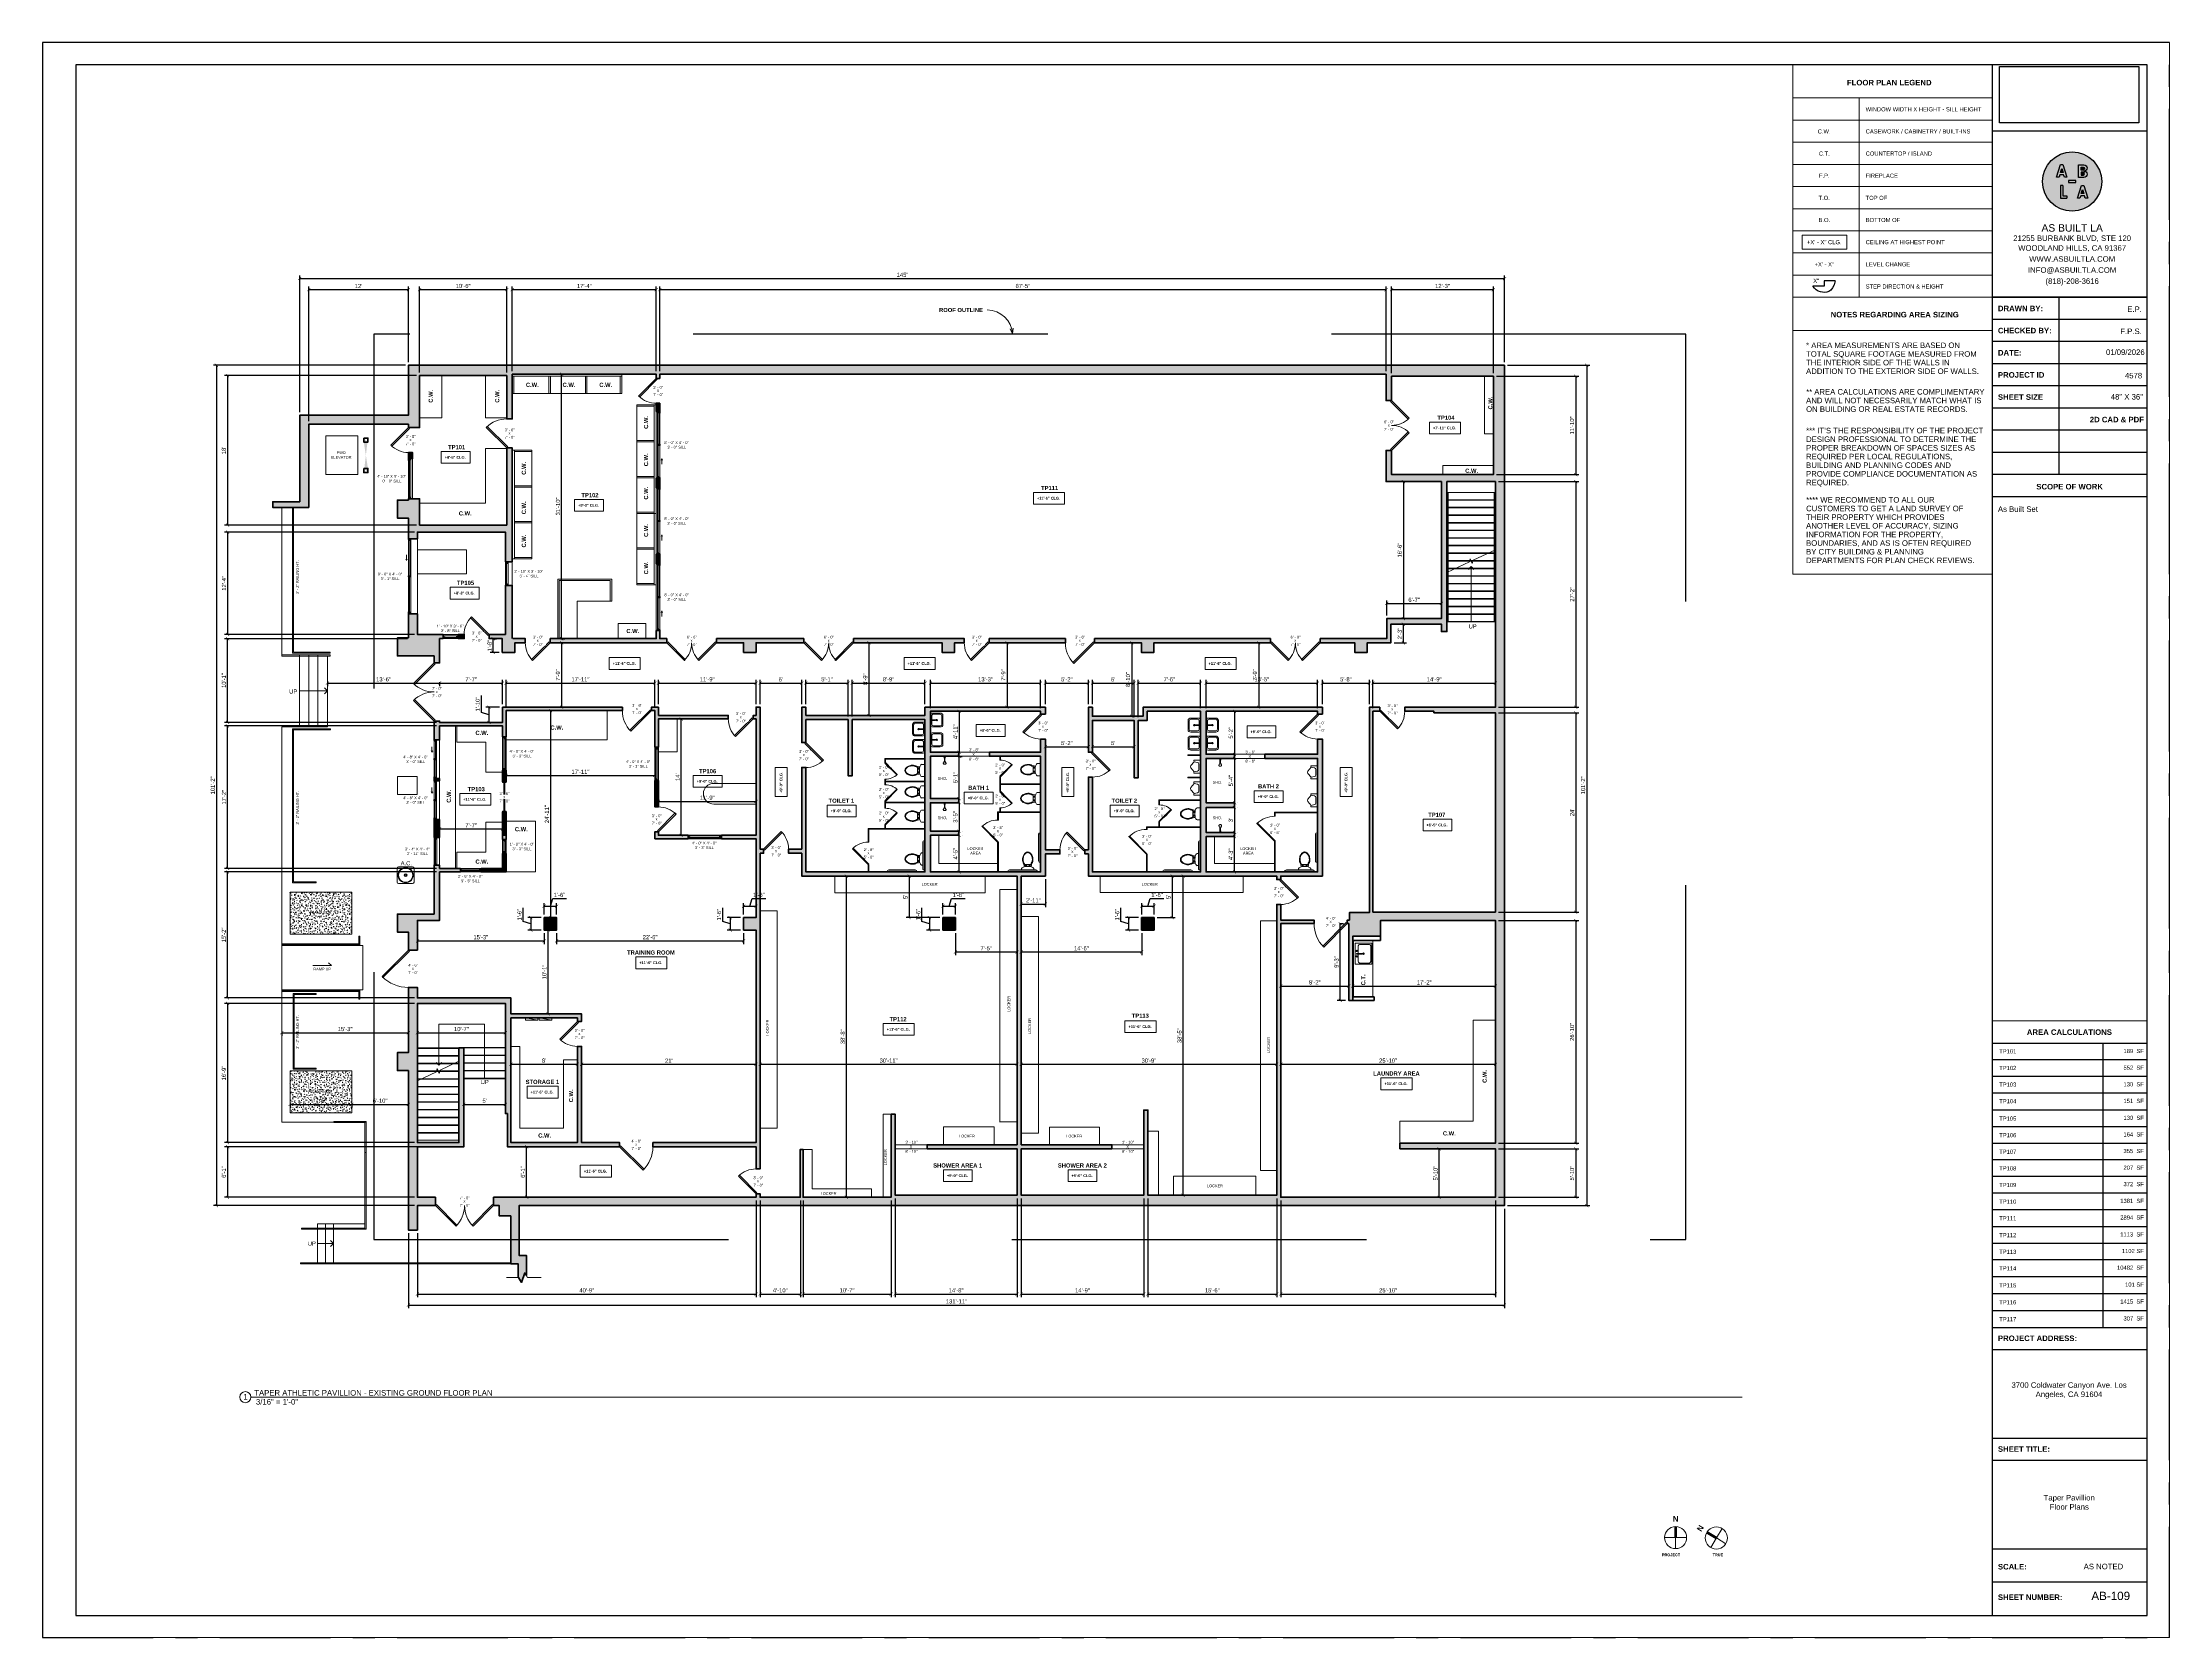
# Paper-space layout '10' of a CAD drawing. Header units: inches. Extents: x 0 to 48, y 0 to 36.
# The model-space entities are those that its viewports show. They can reach past a viewport. Long polylines and large blocks are cut down to what shows.
import ezdxf

# ---------------------------------------------------------------- set-up
doc = ezdxf.new("R2010")
doc.units = ezdxf.units.IN
doc.header["$MEASUREMENT"] = 0
doc.set_wipeout_variables(frame=1)
for name, pattern in [('CENTERX2', [4, 2.5, -0.5, 0.5, -0.5]), ('HIDDEN2', [0.1875, 0.125, -0.0625]), ('Overhead 1_16_', [0.101562, 0.0625, -0.039062])]:
    doc.linetypes.add(name, pattern=pattern)
for name, color, linetype, lineweight in [('A-ANNO', 2, 'Continuous', 5), ('A-ANNO-DIMS', 1, 'Continuous', 9), ('A-CASE', 4, 'Continuous', 9), ('A-DETAIL-1', 4, 'Continuous', 40), ('A-DETAIL-2', 20, 'Continuous', 25), ('A-DETAIL-3', 40, 'Continuous', 15), ('A-DETL-THIN', 151, 'Continuous', 9), ('A-DOOR', 1, 'Continuous', 18), ('A-EQPT', 150, 'Continuous', 9), ('A-FIXT', 150, 'Continuous', 9), ('A-FLOR', 6, 'Continuous', 18), ('A-GLAZ', 2, 'Continuous', 30), ('A-HIDDEN', 2, 'HIDDEN2', 18), ('A-RAILING', 4, 'Continuous', 9), ('A-STRS', 4, 'Continuous', 9), ('A-STRS-MBND', 31, 'Overhead 1_16_', 9), ('A-WALL', 3, 'Continuous', 40), ('A-WINDOWS', 2, 'Continuous', 18), ('S-STRS-MBND', 31, 'Continuous', 9)]:
    doc.layers.add(name, color=color, linetype=linetype, lineweight=lineweight)
doc.layers.add('A-HATCH', color=9, linetype='Continuous')
doc.layers.add('A-TB', color=7, linetype='Continuous')
doc.styles.add('Arial', font='arial.ttf')
doc.styles.add('Arial_1', font='arial.ttf', dxfattribs={"height": 0.0625})
doc.styles.add('Arial_3', font='arial.ttf', dxfattribs={"height": 0.125})
doc.styles.add('Arial_4', font='arial.ttf', dxfattribs={"height": 3})
doc.styles.add('Arial_5', font='arial.ttf', dxfattribs={"height": 0.09375})
doc.styles.add('Arial_6', font='arial.ttf', dxfattribs={"height": 0.09375})
doc.styles.add('Arial_B', font='arialbd.ttf', dxfattribs={"height": 4.5})
doc.styles.add('Arial_B_1', font='arialbd.ttf', dxfattribs={"height": 3})
doc.styles.add('Arial_B_2', font='arialbd.ttf', dxfattribs={"height": 0.125})
doc.styles.add('Arial_B_3', font='arialbd.ttf', dxfattribs={"height": 0.0625})
doc.styles.add('Arial_B_4', font='arialbd.ttf', dxfattribs={"height": 0.0625})
doc.styles.add('JC', font='arial.ttf', dxfattribs={"height": 0.125})
doc.dimstyles.new('JC-DIMS', dxfattribs={"dimtxt": 0.125, "dimasz": 0.09375, "dimexe": 0.09375, "dimexo": 0.09375, "dimgap": 0.046875, "dimtad": 1, "dimdec": 1, "dimzin": 0, "dimdsep": 46, "dimlunit": 4, "dimtxsty": 'JC', "dimblk": 'ARCHTICK', "dimcen": 0.09, "dimclrd": 1, "dimclre": 1, "dimclrt": 256, "dimadec": 0, "dimazin": 0, "dimtfac": 1, "dimtdec": 1, "dimtofl": 0, "dimtmove": 1, "dimatfit": 3, "dimfxl": 1, "dimtolj": 1, "dimtzin": 0, "dimarcsym": 0})
picture_1 = doc.add_image_def('image1.png', size_in_pixel=(151, 61))
pattern_1 = [(0, (44096.0906, 4183.7191), (10.24, 2.56), [0.8448, -6.835, 0.8448, -6.835, -40.96]), (0, (44096.0906, 4183.7191), (10.24, 2.56), [-15.36, 0.8448, -14.515, 0.8448, -6.835, -17.92]), (0, (44096.0906, 4183.7191), (10.24, 2.56), [-38.4, 0.8448, -4.275, 0.8448, -11.955]), (120, (44099.9306, 4184.9991), (-7.337025, 7.5881), [0.8448, -6.835, 0.8448, -6.835, -40.96]), (120, (44099.9306, 4184.9991), (-7.337025, 7.5881), [-15.36, 0.8448, -14.515, 0.8448, -6.835, -17.92]), (120, (44099.9306, 4184.9991), (-7.337025, 7.5881), [-38.4, 0.8448, -4.275, 0.8448, -11.955]), (240, (44101.2106, 4190.1191), (-2.902975, -10.1481), [0.8448, -6.835, 0.8448, -6.835, -40.96]), (240, (44101.2106, 4190.1191), (-2.902975, -10.1481), [-15.36, 0.8448, -14.515, 0.8448, -6.835, -17.92]), (240, (44101.2106, 4190.1191), (-2.902975, -10.1481), [-38.4, 0.8448, -4.275, 0.8448, -11.955])]

# ---------------------------------------------------------------- blocks, each defined once
blk = doc.blocks.new('Logo - ABLA - CAD Format')
at = {"layer": 'A-HATCH', "true_color": 0xc9ee63}
h = blk.add_hatch(color=71, dxfattribs=at)
h.dxf.hatch_style = 1
h.paths.add_polyline_path([(-0.71, 0.89), (-0.79, 0.62), (-0.62, 0.62)], flags=0)
h.paths.add_polyline_path([(0.6, 0.78), (0.74, 0.78, 1), (0.74, 0.98), (0.6, 0.98)], flags=0)
h.paths.add_polyline_path([(0.6, 0.44), (0.74, 0.44, 1), (0.74, 0.63), (0.6, 0.63)], flags=0)
h.paths.add_polyline_path([(0.62, -0.8), (0.79, -0.8), (0.71, -0.53)], flags=0)
h.paths.add_polyline_path([(-2, 0, 1), (2, 0, 1)])
h.paths.add_polyline_path([(0.8, 0.28), (0.44, 0.28), (0.44, 1.13), (0.8, 1.13, -1), (0.8, 0.71, -1)], flags=16)
h.paths.add_polyline_path([(0.74, 0.44), (0.6, 0.44), (0.6, 0.63), (0.74, 0.63, -1)], flags=0)
h.paths.add_polyline_path([(0.79, -0.27), (1.05, -1.12), (0.89, -1.12), (0.84, -0.96), (0.58, -0.96), (0.53, -1.12), (0.37, -1.12), (0.63, -0.27)], flags=16)
h.paths.add_polyline_path([(0.74, 0.78), (0.6, 0.78), (0.6, 0.98), (0.74, 0.98, -1)], flags=0)
h.paths.add_polyline_path([(0.71, -0.53), (0.79, -0.8), (0.62, -0.8)], flags=0)
h.paths.add_polyline_path([(0.25, 0.06), (0.25, -0.06), (-0.25, -0.06), (-0.25, 0.06)], flags=16)
h.paths.add_polyline_path([(-0.37, 0.3), (-0.53, 0.3), (-0.58, 0.46), (-0.84, 0.46), (-0.89, 0.3), (-1.05, 0.3), (-0.79, 1.15), (-0.63, 1.15)], flags=16)
h.paths.add_polyline_path([(-0.63, -0.27), (-0.63, -0.96), (-0.37, -0.96), (-0.37, -1.12), (-0.79, -1.12), (-0.79, -0.27)], flags=16)
h.paths.add_polyline_path([(-0.62, 0.62), (-0.79, 0.62), (-0.71, 0.89)], flags=0)
at = {"layer": 'A-HATCH'}
h = blk.add_hatch(color=250, dxfattribs=at)
h.dxf.hatch_style = 1
h.paths.add_polyline_path([(-0.63, 1.15), (-0.79, 1.15), (-1.05, 0.3), (-0.89, 0.3), (-0.84, 0.46), (-0.58, 0.46), (-0.53, 0.3), (-0.37, 0.3)])
h.paths.add_polyline_path([(-0.62, 0.62), (-0.79, 0.62), (-0.71, 0.89)], flags=16)
h.paths.add_polyline_path([(0.44, 0.28), (0.8, 0.28, 1), (0.8, 0.71, 1), (0.8, 1.13), (0.44, 1.13)])
h.paths.add_polyline_path([(0.6, 0.44), (0.6, 0.63), (0.74, 0.63, -1), (0.74, 0.44)], flags=16)
h.paths.add_polyline_path([(0.6, 0.78), (0.6, 0.98), (0.74, 0.98, -1), (0.74, 0.78)], flags=16)
h.paths.add_polyline_path([(0.37, -1.12), (0.53, -1.12), (0.58, -0.96), (0.84, -0.96), (0.89, -1.12), (1.05, -1.12), (0.79, -0.27), (0.63, -0.27)])
h.paths.add_polyline_path([(0.71, -0.53), (0.79, -0.8), (0.62, -0.8)], flags=16)
h.paths.add_polyline_path([(0.25, -0.06), (0.25, 0.06), (-0.25, 0.06), (-0.25, -0.06)])
h.paths.add_polyline_path([(-0.79, -1.12), (-0.37, -1.12), (-0.37, -0.96), (-0.63, -0.96), (-0.63, -0.27), (-0.79, -0.27)])
at = {"layer": 'A-HATCH', "true_color": 0xc9ee63}
h = blk.add_hatch(color=71, dxfattribs=at)
h.dxf.hatch_style = 1
h.paths.add_polyline_path([(-0.71, 0.89), (-0.79, 0.62), (-0.62, 0.62)])
h.paths.add_polyline_path([(0.74, 0.78, 1), (0.74, 0.98), (0.6, 0.98), (0.6, 0.78)])
h.paths.add_polyline_path([(0.6, 0.63), (0.6, 0.44), (0.74, 0.44, 1), (0.74, 0.63)])
h.paths.add_polyline_path([(0.62, -0.8), (0.79, -0.8), (0.71, -0.53)])
blk.add_circle((0, 0), 2)
at = {"layer": 'A-HATCH', "color": 250}
for points in [[(-0.63, 1.15), (-0.37, 0.3), (-0.53, 0.3), (-0.58, 0.46), (-0.84, 0.46), (-0.89, 0.3), (-1.05, 0.3), (-0.79, 1.15)], [(-0.71, 0.89), (-0.62, 0.62), (-0.79, 0.62)], [(0.25, 0.06), (-0.25, 0.06), (-0.25, -0.06), (0.25, -0.06)], [(0.79, -0.27), (1.05, -1.12), (0.89, -1.12), (0.84, -0.96), (0.58, -0.96), (0.53, -1.12), (0.37, -1.12), (0.63, -0.27)], [(0.71, -0.53), (0.79, -0.8), (0.62, -0.8)]]:
    blk.add_lwpolyline(points, close=True, dxfattribs=at)
for points in [[(0.8, 0.71, -1), (0.8, 0.28), (0.44, 0.28), (0.44, 1.13), (0.8, 1.13, -1)], [(0.6, 0.98), (0.74, 0.98, -1), (0.74, 0.78), (0.6, 0.78)], [(0.6, 0.44), (0.74, 0.44, 1), (0.74, 0.63), (0.6, 0.63)]]:
    blk.add_lwpolyline(points, format="xyb", close=True, dxfattribs=at)
for points in [[(-0.79, -0.27), (-0.79, -1.12), (-0.37, -1.12)], [(-0.63, -0.27), (-0.79, -0.27)], [(-0.63, -0.27), (-0.63, -0.96), (-0.37, -0.96)], [(-0.37, -0.96), (-0.37, -1.12)]]:
    blk.add_lwpolyline(points, dxfattribs=at)
blk = doc.blocks.new('TB-INFO-ABLA')
blk.add_wipeout([(168, 180), (168, 0), (0, 0), (0, 180)])
blk.add_wipeout([(168, 180), (168, 0), (0, 0), (0, 180)])
at = {"xscale": 16, "yscale": 16, "zscale": 16}
blk.add_blockref('Logo - ABLA - CAD Format', (86.6, 125.4), dxfattribs=at)
at = {"char_height": 6, "width": 168.619, "attachment_point": 2, "style": 'JC', "bg_fill": 2}
for s, insert in [('21255 BURBANK BLVD, STE 120', (86.6, 67)), ('(818)-208-3616', (86.6, 20.5))]:
    blk.add_mtext(s, dxfattribs=dict(at, insert=insert))
for s, insert in [('WOODLAND HILLS, CA 91367', (86.6, 56.4)), ('INFO@ASBUILTLA.COM', (86.6, 32.5))]:
    blk.add_mtext(s, dxfattribs=dict(at, insert=insert))
at = {"insert": (86.6, 44.5), "char_height": 6, "width": 168.619, "attachment_point": 2, "style": 'JC', "bg_fill": 2}
blk.add_mtext('WWW.ASBUILTLA.COM', dxfattribs=at)
blk.add_lwpolyline([(168, 180), (0, 180), (0, 0), (168, 0)], close=True)
at = {"insert": (86.6, 75.1), "char_height": 8, "width": 154.347, "attachment_point": 5, "style": 'JC', "bg_fill": 2}
blk.add_mtext('AS BUILT LA ', dxfattribs=at)
blk = doc.blocks.new('JC_TB_48x36 - JC_TB_4836-1441736-Floor Plans')
at = {"layer": 'A-TB'}
for p, q in [((-0.003, 24.012), (-0.003, -11.988)), ((47.997, 24.012), (-0.003, 24.012)), ((47.997, -11.988), (47.997, 24.012)), ((0.747, 23.512), (0.747, -11.488)), ((47.497, 23.512), (0.747, 23.512)), ((47.497, 15.262), (43.997, 15.262)), ((47.497, 14.762), (43.997, 14.762)), ((43.997, -9.988), (47.497, -9.988)), ((47.497, -10.738), (43.997, -10.738)), ((0.747, -11.488), (47.497, -11.488)), ((-0.003, -11.988), (47.997, -11.988))]:
    blk.add_line(p, q, dxfattribs=at)
at = {"layer": 'A-TB', "char_height": 0.125, "attachment_point": 1, "bg_fill": 3, "box_fill_scale": 1.25, "bg_fill_color": 256, "bg_fill_true_color": 13158600, "bg_fill_transparency": 0}
for s, insert, width, style in [('DRAWN BY:', (44.126, 18.073), 1.22463, 'Arial_B_2'), ('CHECKED BY:', (44.126, 17.573), 1.4645, 'Arial_B_2'), ('DATE:', (44.126, 17.073), 0.63441, 'Arial_B_2'), ('PROJECT ID', (44.126, 16.573), 1.26566, 'Arial_B_2'), ('SHEET SIZE', (44.126, 16.073), 1.23725, 'Arial_B_2'), ('48" X 36"', (46.673, 16.078), 0.87428, 'Arial_3'), ('SCOPE OF WORK', (44.992, 14.05), 1.82747, 'Arial_B_2'), ('PROJECT ADDRESS:', (44.126, -5.172), 2.14941, 'Arial_B_2'), ('SHEET TITLE:', (44.126, -7.672), 1.42031, 'Arial_B_2'), ('SCALE:', (44.126, -10.328), 0.77959, 'Arial_B_2'), ('AS NOTED', (46.061, -10.323), 1.08259, 'Arial_3'), ('SHEET NUMBER:', (44.126, -11.016), 1.76434, 'Arial_B_2')]:
    blk.add_mtext(s, dxfattribs=dict(at, insert=insert, width=width, style=style))
at = {"layer": 'A-TB'}
for p, q in [((43.997, 23.512), (43.997, -11.488)), ((47.497, -11.488), (47.497, 23.512)), ((47.497, 18.262), (43.997, 18.262)), ((45.497, 18.262), (45.497, 14.262)), ((47.497, 17.762), (43.997, 17.762)), ((47.497, 17.262), (43.997, 17.262)), ((47.497, 16.762), (43.997, 16.762)), ((47.497, 16.262), (43.997, 16.262)), ((47.497, 15.762), (43.997, 15.762)), ((47.497, 14.262), (43.997, 14.262)), ((47.497, 13.762), (43.997, 13.762)), ((43.997, -4.988), (47.497, -4.988)), ((43.997, -5.488), (47.497, -5.488)), ((43.997, -7.488), (47.497, -7.488)), ((43.997, -7.988), (47.497, -7.988))]:
    blk.add_line(p, q, dxfattribs=at)
blk = doc.blocks.new('north arrow - north arrow-1258243-Floor Plans')
at = {"layer": 'A-ANNO'}
h = blk.add_hatch(color=256, dxfattribs=at)
edge = h.paths.add_edge_path()
edge.add_line((0.031, 0), (-0.031, 0))
edge.add_line((-0.031, 0), (-0.031, 0.248))
edge.add_arc((0, 0), 0.25, 82.8192, 97.1808, ccw=False)
edge.add_line((0.031, 0.248), (0.031, 0))
at = {"layer": 'A-ANNO', "lineweight": 20}
for q in [(-0.25, 0), (0.25, 0), (0, -0.25)]:
    blk.add_line((0, 0), q, dxfattribs=at)
at = {"layer": 'A-ANNO'}
blk.add_circle((0, 0), 0.25, dxfattribs=at)
at = {"layer": 'A-ANNO', "insert": (-0.062, 0.486), "char_height": 0.125, "width": 0.1515, "attachment_point": 1, "style": 'Arial_B_2', "bg_fill": 3, "box_fill_scale": 1.25, "bg_fill_color": 256, "bg_fill_true_color": 13158600, "bg_fill_transparency": 0}
blk.add_mtext('\\fArial|b1|i0|c0|p34|;N', dxfattribs=at)
blk = doc.blocks.new('Viewport - View Title-2281-Floor Plans')
at = {"layer": 'A-ANNO'}
for start, end in [(0, 180), (180, 360)]:
    blk.add_arc((-0.125, 0), 0.125, start, end, dxfattribs=at)
blk = doc.blocks.new('JC_SLIDING WINDOW - DOUBLE - SLIDING WINDOW-1470166-1-1st Floor - Athletic Pavilion')
at = {"layer": 'A-GLAZ'}
for p, q in [((-48, 2.35), (-48, -2.65)), ((-48, 2.35), (-45.5, 2.35)), ((-47.25, 2.35), (-47.25, -1.15)), ((-45.5, 0.6), (-47.25, 0.6)), ((-45.5, 2.35), (-45.5, 0.6)), ((-0.875, -1.15), (-0.875, 2.35)), ((-0.875, 2.35), (0.875, 2.35)), ((0.875, 0.6), (-0.875, 0.6)), ((0.875, 2.35), (0.875, -1.15)), ((45.5, 0.6), (45.5, -1.15)), ((47.25, 0.6), (45.5, 0.6)), ((47.25, 2.35), (48, 2.35)), ((47.25, 2.35), (47.25, -1.15)), ((48, -2.65), (48, 2.35)), ((-48, -1.15), (-47.25, -1.15)), ((-0.875, -1.15), (0.875, -1.15)), ((45.5, -1.15), (48, -1.15))]:
    blk.add_line(p, q, dxfattribs=at)
at = {"layer": 'A-GLAZ', "lineweight": 9}
for p, q in [((-45.5, 2.35), (-0.875, 2.35)), ((0.875, 2.35), (47.25, 2.35)), ((-47.25, -1.15), (-0.875, -1.15)), ((0.875, -1.15), (45.5, -1.15))]:
    blk.add_line(p, q, dxfattribs=at)
at = {"layer": 'A-GLAZ', "lineweight": 40}
for p, q in [((-45.5, 1.475), (-0.875, 1.475)), ((0.875, -0.275), (45.5, -0.275))]:
    blk.add_line(p, q, dxfattribs=at)
at = {"layer": 'A-WINDOWS'}
for p, q in [((48, 2.35), (-48, 2.35)), ((20, 5.35), (22, 6.35)), ((20, 5.35), (22, 4.35)), ((20, 5.35), (28, 5.35)), ((-48, -2.65), (48, -2.65))]:
    blk.add_line(p, q, dxfattribs=at)
blk = doc.blocks.new('JC_WINDOW HUNG - HUNG WINDOW-1470642-1-1st Floor - Athletic Pavilion')
at = {"layer": 'A-GLAZ'}
for p, q in [((-17, 5), (-17, -5)), ((-17, 4.5), (-14, 4.5)), ((-17, 1), (-15.75, 1)), ((-15.75, 4.5), (-15.75, 1)), ((-15.75, 2.75), (-14, 2.75)), ((-14, 4.5), (-14, 2.75)), ((14, 4.5), (17, 4.5)), ((14, 4.5), (14, 2.75)), ((15.75, 2.75), (14, 2.75)), ((15.75, 4.5), (15.75, 1)), ((15.75, 1), (17, 1)), ((17, -5), (17, 5))]:
    blk.add_line(p, q, dxfattribs=at)
at = {"layer": 'A-GLAZ', "lineweight": 9}
for p, q in [((-15.75, 1), (15.75, 1)), ((-14, 4.5), (14, 4.5))]:
    blk.add_line(p, q, dxfattribs=at)
at = {"layer": 'A-GLAZ', "lineweight": 40}
blk.add_line((-14, 3.625), (14, 3.625), dxfattribs=at)
at = {"layer": 'A-WINDOWS'}
for p, q in [((17, 5), (-17, 5)), ((-17, -5), (17, -5))]:
    blk.add_line(p, q, dxfattribs=at)
blk = doc.blocks.new('JC_DOOR_SINGLE PANEL - SINGLE DOOR-1470780-1-1st Floor - Athletic Pavilion')
at = {"layer": 'A-DOOR', "lineweight": 30}
for p, q in [((-8.9, -27), (16.6, -1.6)), ((-7.5, -28.5), (-8.9, -27)), ((18, -3), (-7.5, -28.5)), ((16.6, -1.6), (18, -3))]:
    blk.add_line(p, q, dxfattribs=at)
at = {"layer": 'A-DOOR', "lineweight": 9}
blk.add_arc((18, -3), 36, 180, 225, dxfattribs=at)
blk = doc.blocks.new('JC_DOOR_SINGLE PANEL - SINGLE DOOR-1469631-1-1st Floor - Athletic Pavilion')
at = {"layer": 'A-DOOR', "lineweight": 30}
for p, q in [((-7.5, 28.5), (-8.9, 27)), ((-8.9, 27), (16.6, 1.6)), ((18, 3), (-7.5, 28.5)), ((16.6, 1.6), (18, 3))]:
    blk.add_line(p, q, dxfattribs=at)
at = {"layer": 'A-DOOR', "lineweight": 9}
blk.add_arc((18, 3), 36, 135, 180, dxfattribs=at)
blk = doc.blocks.new('JC_WINDOW HUNG - HUNG WINDOW-1537252-1-1st Floor - Athletic Pavilion')
at = {"layer": 'A-GLAZ'}
for p, q in [((-11, 3), (-11, -3)), ((-11, 2.5), (-8, 2.5)), ((-9.75, 2.5), (-9.75, -1)), ((-9.75, 0.75), (-8, 0.75)), ((-8, 2.5), (-8, 0.75)), ((8, 2.5), (11, 2.5)), ((8, 2.5), (8, 0.75)), ((9.75, 0.75), (8, 0.75)), ((9.75, 2.5), (9.75, -1)), ((11, -3), (11, 3)), ((-11, -1), (-9.75, -1)), ((9.75, -1), (11, -1))]:
    blk.add_line(p, q, dxfattribs=at)
at = {"layer": 'A-GLAZ', "lineweight": 9}
for p, q in [((-8, 2.5), (8, 2.5)), ((-9.75, -1), (9.75, -1))]:
    blk.add_line(p, q, dxfattribs=at)
at = {"layer": 'A-GLAZ', "lineweight": 40}
blk.add_line((-8, 1.625), (8, 1.625), dxfattribs=at)
at = {"layer": 'A-WINDOWS'}
for p, q in [((11, 3), (-11, 3)), ((-11, -3), (11, -3))]:
    blk.add_line(p, q, dxfattribs=at)
blk = doc.blocks.new('JC_SLIDING WINDOW - DOUBLE - SLIDING WINDOW-1471391-1-1st Floor - Athletic Pavilion')
at = {"layer": 'A-GLAZ'}
for p, q in [((-54, 6.35), (-54, -6.65)), ((-54, 6.35), (-51.5, 6.35)), ((-54, 2.85), (-53.25, 2.85)), ((-53.25, 6.35), (-53.25, 2.85)), ((-51.5, 4.6), (-53.25, 4.6)), ((-51.5, 6.35), (-51.5, 4.6)), ((-0.875, 2.85), (-0.875, 6.35)), ((-0.875, 6.35), (0.875, 6.35)), ((0.875, 4.6), (-0.875, 4.6)), ((-0.875, 2.85), (0.875, 2.85)), ((0.875, 6.35), (0.875, 2.85)), ((51.5, 4.6), (51.5, 2.85)), ((53.25, 4.6), (51.5, 4.6)), ((51.5, 2.85), (54, 2.85)), ((53.25, 6.35), (54, 6.35)), ((53.25, 6.35), (53.25, 2.85)), ((54, -6.65), (54, 6.35))]:
    blk.add_line(p, q, dxfattribs=at)
at = {"layer": 'A-GLAZ', "lineweight": 9}
for p, q in [((-53.25, 2.85), (-0.875, 2.85)), ((-51.5, 6.35), (-0.875, 6.35)), ((0.875, 6.35), (53.25, 6.35)), ((0.875, 2.85), (51.5, 2.85))]:
    blk.add_line(p, q, dxfattribs=at)
at = {"layer": 'A-GLAZ', "lineweight": 40}
for p, q in [((-51.5, 5.475), (-0.875, 5.475)), ((0.875, 3.725), (51.5, 3.725))]:
    blk.add_line(p, q, dxfattribs=at)
at = {"layer": 'A-WINDOWS'}
for p, q in [((54, 6.35), (-54, 6.35)), ((23, 9.35), (25, 10.35)), ((23, 9.35), (25, 8.35)), ((23, 9.35), (31, 9.35)), ((-54, -6.65), (54, -6.65))]:
    blk.add_line(p, q, dxfattribs=at)
blk = doc.blocks.new('JC_DOUBLE DOOR - DOUBLE DOOR-1471729-1-1st Floor - Athletic Pavilion')
at = {"layer": 'A-DOOR', "lineweight": 30}
for p, q in [((-36, 3), (-10.5, 28.5)), ((-34.6, 1.6), (-36, 3)), ((-9.1, 27), (-34.6, 1.6)), ((-10.5, 28.5), (-9.1, 27)), ((10.5, 28.5), (9.1, 27)), ((9.1, 27), (34.6, 1.6)), ((36, 3), (10.5, 28.5)), ((34.6, 1.6), (36, 3))]:
    blk.add_line(p, q, dxfattribs=at)
at = {"layer": 'A-DOOR', "lineweight": 9}
for centre, start, end in [((-36, 3), 0, 45), ((36, 3), 135, 180)]:
    blk.add_arc(centre, 36, start, end, dxfattribs=at)
blk = doc.blocks.new('JC_DOUBLE DOOR - DOUBLE DOOR-1471902-1-1st Floor - Athletic Pavilion')
at = {"layer": 'A-DOOR', "lineweight": 30}
for p, q in [((-40.6, -2.6), (-42, -4)), ((-42, -4), (-12.3, -33.7)), ((-10.9, -32.3), (-40.6, -2.6)), ((10.9, -32.3), (40.6, -2.6)), ((42, -4), (12.3, -33.7)), ((40.6, -2.6), (42, -4)), ((-12.3, -33.7), (-10.9, -32.3)), ((12.3, -33.7), (10.9, -32.3))]:
    blk.add_line(p, q, dxfattribs=at)
at = {"layer": 'A-DOOR', "lineweight": 9}
for centre, start, end in [((-42, -4), 315, 0), ((42, -4), 180, 225)]:
    blk.add_arc(centre, 42, start, end, dxfattribs=at)
blk = doc.blocks.new('JC_DOOR_SINGLE PANEL - SINGLE DOOR-1472599-1-1st Floor - Athletic Pavilion')
at = {"layer": 'A-DOOR', "lineweight": 30}
for p, q in [((-10.1, -31.3), (19.6, -1.6)), ((21, -3), (-8.7, -32.7)), ((19.6, -1.6), (21, -3)), ((-8.7, -32.7), (-10.1, -31.3))]:
    blk.add_line(p, q, dxfattribs=at)
at = {"layer": 'A-DOOR', "lineweight": 9}
blk.add_arc((21, -3), 42, 180, 225, dxfattribs=at)
blk = doc.blocks.new('JC_DOOR_SINGLE PANEL - SINGLE DOOR-1472927-1-1st Floor - Athletic Pavilion')
at = {"layer": 'A-DOOR', "lineweight": 30}
for p, q in [((-10.1, -30.8), (19.6, -1.1)), ((21, -2.5), (-8.7, -32.2)), ((19.6, -1.1), (21, -2.5)), ((-8.7, -32.2), (-10.1, -30.8))]:
    blk.add_line(p, q, dxfattribs=at)
at = {"layer": 'A-DOOR', "lineweight": 9}
blk.add_arc((21, -2.5), 42, 180, 225, dxfattribs=at)
blk = doc.blocks.new('JC_WINDOW HUNG - HUNG WINDOW-1473758-1-1st Floor - Athletic Pavilion')
at = {"layer": 'A-GLAZ'}
for p, q in [((-24, 2.5), (-24, -2.5)), ((-24, 2), (-21, 2)), ((-22.75, 2), (-22.75, -1.5)), ((-22.75, 0.25), (-21, 0.25)), ((-21, 2), (-21, 0.25)), ((21, 2), (24, 2)), ((21, 2), (21, 0.25)), ((22.75, 0.25), (21, 0.25)), ((22.75, 2), (22.75, -1.5)), ((24, -2.5), (24, 2.5)), ((-24, -1.5), (-22.75, -1.5)), ((22.75, -1.5), (24, -1.5))]:
    blk.add_line(p, q, dxfattribs=at)
at = {"layer": 'A-GLAZ', "lineweight": 9}
for p, q in [((-21, 2), (21, 2)), ((-22.75, -1.5), (22.75, -1.5))]:
    blk.add_line(p, q, dxfattribs=at)
at = {"layer": 'A-GLAZ', "lineweight": 40}
blk.add_line((-21, 1.125), (21, 1.125), dxfattribs=at)
at = {"layer": 'A-WINDOWS'}
for p, q in [((24, 2.5), (-24, 2.5)), ((-24, -2.5), (24, -2.5))]:
    blk.add_line(p, q, dxfattribs=at)
blk = doc.blocks.new('JC_POCKET DOOR - POCKET DOOR-1473282-1-1st Floor - Athletic Pavilion')
at = {"layer": 'A-DOOR'}
for p, q in [((-21, 2.5), (-22, 2.5)), ((-22, 2.5), (-22, -2.5)), ((-21, -2.5), (-21, 2.5)), ((21, 0.7), (-21, 0.7)), ((-21, 0.7), (-21, -0.7)), ((20, 2.5), (20, 0.7)), ((21, 2.5), (20, 2.5)), ((20, 0.7), (21, 0.7)), ((21, 0.7), (21, 2.5)), ((21, -0.7), (21, 0.7)), ((-22, -2.5), (-21, -2.5)), ((-21, -0.7), (21, -0.7)), ((21, -0.7), (20, -0.7)), ((20, -0.7), (20, -2.5)), ((20, -2.5), (21, -2.5)), ((21, -2.5), (21, -0.7))]:
    blk.add_line(p, q, dxfattribs=at)
blk = doc.blocks.new('JC_SLIDING WINDOW - DOUBLE - SLIDING WINDOW-1473426-1-1st Floor - Athletic Pavilion')
at = {"layer": 'A-GLAZ'}
for p, q in [((-28, 3.85), (-28, -4.15)), ((-28, 3.85), (-25.5, 3.85)), ((-28, 0.35), (-27.25, 0.35)), ((-27.25, 3.85), (-27.25, 0.35)), ((-25.5, 2.1), (-27.25, 2.1)), ((-25.5, 3.85), (-25.5, 2.1)), ((-0.875, 0.35), (-0.875, 3.85)), ((-0.875, 3.85), (0.875, 3.85)), ((0.875, 2.1), (-0.875, 2.1)), ((-0.875, 0.35), (0.875, 0.35)), ((0.875, 3.85), (0.875, 0.35)), ((25.5, 2.1), (25.5, 0.35)), ((27.25, 2.1), (25.5, 2.1)), ((25.5, 0.35), (28, 0.35)), ((27.25, 3.85), (28, 3.85)), ((27.25, 3.85), (27.25, 0.35)), ((28, -4.15), (28, 3.85))]:
    blk.add_line(p, q, dxfattribs=at)
at = {"layer": 'A-GLAZ', "lineweight": 9}
for p, q in [((-27.25, 0.35), (-0.875, 0.35)), ((-25.5, 3.85), (-0.875, 3.85)), ((0.875, 3.85), (27.25, 3.85)), ((0.875, 0.35), (25.5, 0.35))]:
    blk.add_line(p, q, dxfattribs=at)
at = {"layer": 'A-GLAZ', "lineweight": 40}
for p, q in [((-25.5, 2.975), (-0.875, 2.975)), ((0.875, 1.225), (25.5, 1.225))]:
    blk.add_line(p, q, dxfattribs=at)
at = {"layer": 'A-WINDOWS'}
for p, q in [((28, 3.85), (-28, 3.85)), ((10, 6.85), (12, 7.85)), ((10, 6.85), (12, 5.85)), ((10, 6.85), (18, 6.85)), ((-28, -4.15), (28, -4.15))]:
    blk.add_line(p, q, dxfattribs=at)
blk = doc.blocks.new('JC_WINDOW HUNG - HUNG WINDOW-1473547-1-1st Floor - Athletic Pavilion')
at = {"layer": 'A-GLAZ'}
for p, q in [((-20, 4), (-20, -4)), ((-20, 3.5), (-17, 3.5)), ((-20, 0), (-18.75, 0)), ((-18.75, 3.5), (-18.75, 0)), ((-18.75, 1.75), (-17, 1.75)), ((-17, 3.5), (-17, 1.75)), ((17, 3.5), (20, 3.5)), ((17, 3.5), (17, 1.75)), ((18.75, 1.75), (17, 1.75)), ((18.75, 3.5), (18.75, 0)), ((18.75, 0), (20, 0)), ((20, -4), (20, 4))]:
    blk.add_line(p, q, dxfattribs=at)
at = {"layer": 'A-GLAZ', "lineweight": 9}
for p, q in [((-18.75, 0), (18.75, 0)), ((-17, 3.5), (17, 3.5))]:
    blk.add_line(p, q, dxfattribs=at)
at = {"layer": 'A-GLAZ', "lineweight": 40}
blk.add_line((-17, 2.625), (17, 2.625), dxfattribs=at)
at = {"layer": 'A-WINDOWS'}
for p, q in [((20, 4), (-20, 4)), ((-20, -4), (20, -4))]:
    blk.add_line(p, q, dxfattribs=at)
blk = doc.blocks.new('JC_WINDOW HUNG - HUNG WINDOW-1402247-1-1st Floor - Athletic Pavilion')
at = {"layer": 'A-GLAZ'}
for p, q in [((-15, 2.5), (-15, -2.5)), ((-15, 2), (-12, 2)), ((-13.75, 2), (-13.75, -1.5)), ((-13.75, 0.25), (-12, 0.25)), ((-12, 2), (-12, 0.25)), ((12, 2), (15, 2)), ((12, 2), (12, 0.25)), ((13.75, 0.25), (12, 0.25)), ((13.75, 2), (13.75, -1.5)), ((15, -2.5), (15, 2.5)), ((-15, -1.5), (-13.75, -1.5)), ((13.75, -1.5), (15, -1.5))]:
    blk.add_line(p, q, dxfattribs=at)
at = {"layer": 'A-GLAZ', "lineweight": 9}
for p, q in [((-12, 2), (12, 2)), ((-13.75, -1.5), (13.75, -1.5))]:
    blk.add_line(p, q, dxfattribs=at)
at = {"layer": 'A-GLAZ', "lineweight": 40}
blk.add_line((-12, 1.125), (12, 1.125), dxfattribs=at)
at = {"layer": 'A-WINDOWS'}
for p, q in [((15, 2.5), (-15, 2.5)), ((-15, -2.5), (15, -2.5))]:
    blk.add_line(p, q, dxfattribs=at)
blk = doc.blocks.new('JC_WINDOW HUNG - HUNG WINDOW-1474058-1-1st Floor - Athletic Pavilion')
at = {"layer": 'A-GLAZ'}
for p, q in [((-10, 2.5), (-10, -2.5)), ((-10, 2), (-7, 2)), ((-8.75, 2), (-8.75, -1.5)), ((-8.75, 0.25), (-7, 0.25)), ((-7, 2), (-7, 0.25)), ((7, 2), (10, 2)), ((7, 2), (7, 0.25)), ((8.75, 0.25), (7, 0.25)), ((8.75, 2), (8.75, -1.5)), ((10, -2.5), (10, 2.5)), ((-10, -1.5), (-8.75, -1.5)), ((8.75, -1.5), (10, -1.5))]:
    blk.add_line(p, q, dxfattribs=at)
at = {"layer": 'A-GLAZ', "lineweight": 9}
for p, q in [((-7, 2), (7, 2)), ((-8.75, -1.5), (8.75, -1.5))]:
    blk.add_line(p, q, dxfattribs=at)
at = {"layer": 'A-GLAZ', "lineweight": 40}
blk.add_line((-7, 1.125), (7, 1.125), dxfattribs=at)
at = {"layer": 'A-WINDOWS'}
for p, q in [((10, 2.5), (-10, 2.5)), ((-10, -2.5), (10, -2.5))]:
    blk.add_line(p, q, dxfattribs=at)
blk = doc.blocks.new('JC_DOOR_SINGLE PANEL - SINGLE DOOR-1474350-1-1st Floor - Athletic Pavilion')
at = {"layer": 'A-DOOR', "lineweight": 30}
for p, q in [((-8.9, -26.5), (16.6, -1.1)), ((-7.5, -28), (-8.9, -26.5)), ((18, -2.5), (-7.5, -28)), ((16.6, -1.1), (18, -2.5))]:
    blk.add_line(p, q, dxfattribs=at)
at = {"layer": 'A-DOOR', "lineweight": 9}
blk.add_arc((18, -2.5), 36, 180, 225, dxfattribs=at)
blk = doc.blocks.new('JC_DOOR_SINGLE PANEL - SINGLE DOOR-1469976-1-1st Floor - Athletic Pavilion')
at = {"layer": 'A-DOOR', "lineweight": 30}
for p, q in [((-7.5, 28), (-8.9, 26.5)), ((-8.9, 26.5), (16.6, 1.1)), ((18, 2.5), (-7.5, 28)), ((16.6, 1.1), (18, 2.5))]:
    blk.add_line(p, q, dxfattribs=at)
at = {"layer": 'A-DOOR', "lineweight": 9}
blk.add_arc((18, 2.5), 36, 135, 180, dxfattribs=at)
blk = doc.blocks.new('JC_DOOR_SINGLE PANEL - SINGLE DOOR-1475422-1-1st Floor - Athletic Pavilion')
at = {"layer": 'A-DOOR', "lineweight": 30}
for p, q in [((-11.2, 44.7), (-12.6, 43.3)), ((-12.6, 43.3), (25.6, 5.1)), ((27, 6.5), (-11.2, 44.7)), ((25.6, 5.1), (27, 6.5))]:
    blk.add_line(p, q, dxfattribs=at)
at = {"layer": 'A-DOOR', "lineweight": 9}
blk.add_arc((27, 6.5), 54, 135, 180, dxfattribs=at)
blk = doc.blocks.new('JC_DOOR_SINGLE PANEL - SINGLE DOOR-1476289-1-1st Floor - Athletic Pavilion')
at = {"layer": 'A-DOOR', "lineweight": 30}
for p, q in [((-9.9, 36.9), (-11.4, 35.5)), ((-11.4, 35.5), (22.6, 1.6)), ((24, 3), (-9.9, 36.9)), ((22.6, 1.6), (24, 3))]:
    blk.add_line(p, q, dxfattribs=at)
at = {"layer": 'A-DOOR', "lineweight": 9}
blk.add_arc((24, 3), 48, 135, 180, dxfattribs=at)
blk = doc.blocks.new('JC_DOUBLE DOOR - DOUBLE DOOR-1476522-1-1st Floor - Athletic Pavilion')
at = {"layer": 'A-DOOR', "lineweight": 30}
for p, q in [((-42, 6), (-12.3, 35.7)), ((-10.9, 34.3), (-40.6, 4.6)), ((-12.3, 35.7), (-10.9, 34.3)), ((12.3, 35.7), (10.9, 34.3)), ((10.9, 34.3), (40.6, 4.6)), ((42, 6), (12.3, 35.7)), ((-40.6, 4.6), (-42, 6)), ((40.6, 4.6), (42, 6))]:
    blk.add_line(p, q, dxfattribs=at)
at = {"layer": 'A-DOOR', "lineweight": 9}
for centre, start, end in [((-42, 6), 360, 45), ((42, 6), 135, 180)]:
    blk.add_arc(centre, 42, start, end, dxfattribs=at)
blk = doc.blocks.new('JC_SINGLE DOOR-NO TRIM - SINGLE DOOR 2-1535461-1-1st Floor - Athletic Pavilion')
at = {"layer": 'A-DOOR', "lineweight": 30}
for p, q in [((-7.3, -22.4), (15.3, 0.2)), ((15.3, 0.2), (16, -0.5)), ((-6.6, -23.1), (-7.3, -22.4)), ((16, -0.5), (-6.6, -23.1))]:
    blk.add_line(p, q, dxfattribs=at)
at = {"layer": 'A-DOOR', "lineweight": 9}
blk.add_arc((16, -0.5), 32, 180, 225, dxfattribs=at)
blk = doc.blocks.new('JC_SINGLE DOOR-NO TRIM - SINGLE DOOR 2-1479172-1-1st Floor - Athletic Pavilion')
at = {"layer": 'A-DOOR', "lineweight": 30}
for p, q in [((-5, 17.5), (-5.7, 16.8)), ((-5.7, 16.8), (11.3, -0.2)), ((12, 0.5), (-5, 17.5)), ((11.3, -0.2), (12, 0.5))]:
    blk.add_line(p, q, dxfattribs=at)
at = {"layer": 'A-DOOR', "lineweight": 9}
blk.add_arc((12, 0.5), 24, 135, 180, dxfattribs=at)
blk = doc.blocks.new('JC_SINGLE DOOR-NO TRIM - SINGLE DOOR 2-1479429-1-1st Floor - Athletic Pavilion')
at = {"layer": 'A-DOOR', "lineweight": 30}
for p, q in [((-5.7, -16.8), (11.3, 0.2)), ((11.3, 0.2), (12, -0.5)), ((-5, -17.5), (-5.7, -16.8)), ((12, -0.5), (-5, -17.5))]:
    blk.add_line(p, q, dxfattribs=at)
at = {"layer": 'A-DOOR', "lineweight": 9}
blk.add_arc((12, -0.5), 24, 180, 225, dxfattribs=at)
blk = doc.blocks.new('JC_DOOR_SINGLE PANEL - SINGLE DOOR-1479792-1-1st Floor - Athletic Pavilion')
at = {"layer": 'A-DOOR', "lineweight": 30}
for p, q in [((-7.5, 29), (-8.9, 27.5)), ((-8.9, 27.5), (16.6, 2.1)), ((18, 3.5), (-7.5, 29)), ((16.6, 2.1), (18, 3.5))]:
    blk.add_line(p, q, dxfattribs=at)
at = {"layer": 'A-DOOR', "lineweight": 9}
blk.add_arc((18, 3.5), 36, 135, 180, dxfattribs=at)
blk = doc.blocks.new('JC_OPENING DOOR - OPENING DOOR-1480171-1-1st Floor - Athletic Pavilion')
at = {"linetype": 'HIDDEN2'}
for p, q in [((21.7, 3), (-22.3, 3)), ((-22.3, -3), (21.7, -3))]:
    blk.add_line(p, q, dxfattribs=at)
for p, q in [((-22.3, 3), (-22.3, -3)), ((21.7, -3), (21.7, 3))]:
    blk.add_line(p, q)
blk = doc.blocks.new('BEST_Toilet-Floor_Mount-KOHLER-Cimarron-K-5310 - Not A Type-See Type Catalog-832360-1-1st Floor - Athletic Pavilion')
at = {"layer": 'A-FIXT'}
for p, q in [((-8.8, -1), (-8.8, -6)), ((4.2, -11.5), (-4.3, -11.5)), ((4.2, -11.8), (-4.3, -11.8)), ((-3.5, -9.7), (-2, -9.7)), ((-3.5, -9.7), (-3.5, -11.5)), ((-2, -11.5), (-2, -9.7)), ((2, -9.7), (3.5, -9.7)), ((2, -9.7), (2, -11.5)), ((3.5, -11.5), (3.5, -9.7)), ((8.8, -6), (8.8, -1))]:
    blk.add_line(p, q, dxfattribs=at)
for centre, radius, start, end in [((-3.2, -1.6), 7.1, 217.5906, 254.5518), ((3.3, -18.8), 10.9, 157.4214, 190.5786), ((6.8, -18.7), 14.4, 188.417, 209.583), ((-3.3, -16.1), 3.75, 141.6816, 157.4214), ((-7.7, -12.7), 1.75, 321.6816, 345.6648), ((-51, -1.6), 46.5, 345.6648, 349.205), ((3.6, -20.6), 10.7, 209.583, 230.417), ((-23.4, -6.9), 18.4, 349.205, 354.9347), ((0.8, 24), 33, 259.7563, 268.6223), ((-4.3, -11.8), 0.299, 90, 175.6962), ((0.1, -24.8), 5.17, 230.417, 269.359), ((-0.8, 24), 33, 271.3777, 280.2437), ((-0.1, -24.8), 5.17, 270.641, 309.583), ((-3.6, -20.6), 10.7, 309.583, 330.417), ((4.2, -11.8), 0.299, 4.3025, 90), ((3.2, -1.6), 7.1, 285.4482, 322.4094), ((23.4, -6.9), 18.4, 185.0653, 190.795), ((51, -1.6), 46.5, 190.795, 194.3352), ((-6.8, -18.7), 14.4, 330.417, 351.583), ((7.7, -12.7), 1.75, 194.3352, 218.3184), ((3.3, -16.1), 3.75, 22.5786, 38.3184), ((-3.3, -18.8), 10.9, 349.4214, 22.5786)]:
    blk.add_arc(centre, radius, start, end, dxfattribs=at)
for centre, major_axis, ratio, start_param, end_param in [((2.5, -19.1), (-5.56, 7.41), 0.998758, 0.685563, 1.075947), ((10.2, -18), (-7.4, 15.3), 0.996871, 1.268614, 1.423842), ((10.5, -21.2), (-5.7, 16.6), 0.997479, 0.891055, 0.994325), ((5, -19.6), (-6.32, 9.77), 0.999003, 1.302763, 1.707421), ((14.8, -22.7), (-6.7, 21), 0.99726, 0.748253, 0.914402), ((-4.3, -11.9), (-0.144, 0), 0.998055, 4.719691, 5.772222), ((5.4, -19.3), (-8.84, 8.28), 0.998783, 1.463765, 1.511024), ((-5.5, -19.3), (8.86, 8.26), 0.998854, 4.77451, 4.823535), ((-5.1, -19.6), (6.48, 9.66), 0.999368, 4.593631, 4.996279), ((4.2, -11.9), (0.144, 0), 0.99807, 0.508647, 1.561187), ((-14.8, -22.7), (5.5, 21.4), 0.996876, 5.312572, 5.478562), ((-10.6, -21.2), (5.4, 16.7), 0.997344, 5.270344, 5.373801), ((-10.2, -18), (7.5, 15.3), 0.997058, 4.86643, 5.021783), ((-2.6, -19.1), (5.48, 7.47), 0.998725, 5.196526, 5.58692)]:
    blk.add_ellipse(centre, major_axis=major_axis, ratio=ratio, start_param=start_param, end_param=end_param, dxfattribs=at)
for points in [[(-6.7, -16.9), (-6.8, -17.5), (-7, -18.7), (-6.9, -19.9), (-6.8, -20.5)], [(-6.8, -20.5), (-6.8, -21), (-6.6, -21.8), (-6.4, -22.7), (-6.2, -23.1)], [(-6.1, -15.1), (-6.2, -15.4), (-6.4, -16), (-6.6, -16.6), (-6.7, -16.9)], [(-6.2, -23.1), (-6, -23.9), (-5.3, -25.4), (-4.4, -26.7), (-3.9, -27.3)], [(-4.6, -11.8), (-4.9, -12.3), (-5.5, -13.4), (-5.9, -14.5), (-6.1, -15.1)], [(-3.9, -27.3), (-3.8, -27.4), (-3.7, -27.5), (-3.6, -27.6), (-3.5, -27.7)], [(3.9, -27.3), (4.4, -26.7), (5.3, -25.4), (5.9, -23.9), (6.2, -23.1)], [(6.1, -15.1), (5.9, -14.5), (5.4, -13.4), (4.8, -12.3), (4.5, -11.8)], [(6.6, -16.9), (6.5, -16.6), (6.4, -16), (6.2, -15.4), (6.1, -15.1)], [(6.2, -23.1), (6.3, -22.7), (6.5, -21.8), (6.7, -21), (6.8, -20.5)], [(6.8, -20.5), (6.9, -19.9), (6.9, -18.7), (6.8, -17.5), (6.6, -16.9)]]:
    blk.add_open_spline(points, degree=3, dxfattribs=at)
for points, knots in [([(-3.5, -27.7), (-3.3, -27.9), (-2.9, -28.3), (-2.1, -28.8), (-0.9, -29.2), (0.4, -29.2), (1.3, -29), (2.1, -28.8), (2.6, -28.5), (3, -28.1), (3.3, -27.9), (3.5, -27.7)], [0, 0, 0, 0, 0.1, 0.2, 0.4, 0.55, 0.7, 0.775, 0.85, 0.925, 1, 1, 1, 1]), ([(-3.4, -27.6), (-3.2, -27.8), (-2.8, -28.1), (-2.2, -28.5), (-1.5, -28.8), (-0.5, -29), (0.7, -29), (1.9, -28.6), (2.8, -28.1), (3.1, -27.8), (3.3, -27.6)], [0, 0, 0, 0, 0.1, 0.2, 0.3, 0.4, 0.6, 0.8, 0.9, 1, 1, 1, 1]), ([(3.5, -27.7), (3.5, -27.6), (3.7, -27.5), (3.8, -27.3), (3.9, -27.3)], [-1.50814179, -1.50814179, -1.50814179, -1.50814179, -1.48416303, -1.45965057, -1.45965057, -1.45965057, -1.45965057])]:
    blk.add_open_spline(points, degree=3, knots=knots, dxfattribs=at)
blk = doc.blocks.new('BEST_Toilet-Floor_Mount-KOHLER-Cimarron-K-5310 - Not A Type-See Type Catalog-V1-1-1st Floor - Athletic Pavilion')
at = {"layer": 'A-FIXT'}
for p, q in [((-8.8, -1), (-8.8, -2.1)), ((-8.8, -4.1), (-8.8, -6)), ((4.2, -11.5), (-4.3, -11.5)), ((4.2, -11.8), (-4.3, -11.8)), ((-3.5, -9.7), (-2, -9.7)), ((-3.5, -9.7), (-3.5, -11.5)), ((-2, -11.5), (-2, -9.7)), ((2, -9.7), (3.5, -9.7)), ((2, -9.7), (2, -11.5)), ((3.5, -11.5), (3.5, -9.7)), ((8.8, -2.1), (8.8, -1)), ((8.8, -6), (8.8, -4.1))]:
    blk.add_line(p, q, dxfattribs=at)
for centre, radius, start, end in [((-3.2, -1.6), 7.1, 217.5906, 254.5518), ((3.3, -18.8), 10.9, 157.4214, 190.5786), ((6.8, -18.7), 14.4, 188.417, 209.583), ((-3.3, -16.1), 3.75, 141.6816, 157.4214), ((-7.7, -12.7), 1.75, 321.6816, 345.6648), ((-51, -1.6), 46.5, 345.6648, 349.205), ((3.6, -20.6), 10.7, 209.583, 230.417), ((-23.4, -6.9), 18.4, 349.205, 354.9347), ((0.8, 24), 33, 259.7563, 268.6223), ((-4.3, -11.8), 0.299, 90, 175.6962), ((0.1, -24.8), 5.17, 230.417, 269.359), ((-0.8, 24), 33, 271.3777, 280.2437), ((-0.1, -24.8), 5.17, 270.641, 309.583), ((-3.6, -20.6), 10.7, 309.583, 330.417), ((4.2, -11.8), 0.299, 4.3025, 90), ((3.2, -1.6), 7.1, 285.4482, 322.4094), ((23.4, -6.9), 18.4, 185.0653, 190.795), ((51, -1.6), 46.5, 190.795, 194.3352), ((-6.8, -18.7), 14.4, 330.417, 351.583), ((7.7, -12.7), 1.75, 194.3352, 218.3184), ((3.3, -16.1), 3.75, 22.5786, 38.3184), ((-3.3, -18.8), 10.9, 349.4214, 22.5786)]:
    blk.add_arc(centre, radius, start, end, dxfattribs=at)
for centre, major_axis, ratio, start_param, end_param in [((2.5, -19.1), (-5.56, 7.41), 0.998758, 0.685563, 1.075947), ((10.2, -18), (-7.4, 15.3), 0.996871, 1.268614, 1.423842), ((10.5, -21.2), (-5.7, 16.6), 0.997479, 0.891055, 0.994325), ((5, -19.6), (-6.32, 9.77), 0.999003, 1.302763, 1.707421), ((14.8, -22.7), (-6.7, 21), 0.99726, 0.748253, 0.914402), ((-4.3, -11.9), (-0.144, 0), 0.998055, 4.719691, 5.772222), ((5.4, -19.3), (-8.84, 8.28), 0.998783, 1.463765, 1.511024), ((-5.5, -19.3), (8.86, 8.26), 0.998854, 4.77451, 4.823535), ((-5.1, -19.6), (6.48, 9.66), 0.999368, 4.593631, 4.996279), ((4.2, -11.9), (0.144, 0), 0.99807, 0.508647, 1.561187), ((-14.8, -22.7), (5.5, 21.4), 0.996876, 5.312572, 5.478562), ((-10.6, -21.2), (5.4, 16.7), 0.997344, 5.270344, 5.373801), ((-10.2, -18), (7.5, 15.3), 0.997058, 4.86643, 5.021783), ((-2.6, -19.1), (5.48, 7.47), 0.998725, 5.196526, 5.58692)]:
    blk.add_ellipse(centre, major_axis=major_axis, ratio=ratio, start_param=start_param, end_param=end_param, dxfattribs=at)
for points in [[(-6.7, -16.9), (-6.8, -17.5), (-7, -18.7), (-6.9, -19.9), (-6.8, -20.5)], [(-6.8, -20.5), (-6.8, -21), (-6.6, -21.8), (-6.4, -22.7), (-6.2, -23.1)], [(-6.1, -15.1), (-6.2, -15.4), (-6.4, -16), (-6.6, -16.6), (-6.7, -16.9)], [(-6.2, -23.1), (-6, -23.9), (-5.3, -25.4), (-4.4, -26.7), (-3.9, -27.3)], [(-4.6, -11.8), (-4.9, -12.3), (-5.5, -13.4), (-5.9, -14.5), (-6.1, -15.1)], [(-3.9, -27.3), (-3.8, -27.4), (-3.7, -27.5), (-3.6, -27.6), (-3.5, -27.7)], [(3.9, -27.3), (4.4, -26.7), (5.3, -25.4), (5.9, -23.9), (6.2, -23.1)], [(6.1, -15.1), (5.9, -14.5), (5.4, -13.4), (4.8, -12.3), (4.5, -11.8)], [(6.6, -16.9), (6.5, -16.6), (6.4, -16), (6.2, -15.4), (6.1, -15.1)], [(6.2, -23.1), (6.3, -22.7), (6.5, -21.8), (6.7, -21), (6.8, -20.5)], [(6.8, -20.5), (6.9, -19.9), (6.9, -18.7), (6.8, -17.5), (6.6, -16.9)]]:
    blk.add_open_spline(points, degree=3, dxfattribs=at)
for points, knots in [([(-3.5, -27.7), (-3.3, -27.9), (-2.9, -28.3), (-2.1, -28.8), (-0.9, -29.2), (0.4, -29.2), (1.3, -29), (2.1, -28.8), (2.6, -28.5), (3, -28.1), (3.3, -27.9), (3.5, -27.7)], [0, 0, 0, 0, 0.1, 0.2, 0.4, 0.55, 0.7, 0.775, 0.85, 0.925, 1, 1, 1, 1]), ([(-3.4, -27.6), (-3.2, -27.8), (-2.8, -28.1), (-2.2, -28.5), (-1.5, -28.8), (-0.5, -29), (0.7, -29), (1.9, -28.6), (2.8, -28.1), (3.1, -27.8), (3.3, -27.6)], [0, 0, 0, 0, 0.1, 0.2, 0.3, 0.4, 0.6, 0.8, 0.9, 1, 1, 1, 1]), ([(3.5, -27.7), (3.5, -27.6), (3.7, -27.5), (3.8, -27.3), (3.9, -27.3)], [-1.50814179, -1.50814179, -1.50814179, -1.50814179, -1.48416303, -1.45965057, -1.45965057, -1.45965057, -1.45965057])]:
    blk.add_open_spline(points, degree=3, knots=knots, dxfattribs=at)
blk = doc.blocks.new('BEST_Toilet-Floor_Mount-KOHLER-Cimarron-K-5310 - Not A Type-See Type Catalog-V2-1-1st Floor - Athletic Pavilion')
at = {"layer": 'A-FIXT'}
for p, q in [((8.8, -1), (-8.8, -1)), ((-8.8, -1), (-8.8, -6)), ((4.2, -11.5), (-4.3, -11.5)), ((4.2, -11.8), (-4.3, -11.8)), ((-3.5, -9.7), (-2, -9.7)), ((-3.5, -9.7), (-3.5, -11.5)), ((-2, -11.5), (-2, -9.7)), ((2, -9.7), (3.5, -9.7)), ((2, -9.7), (2, -11.5)), ((3.5, -11.5), (3.5, -9.7)), ((8.8, -6), (8.8, -1))]:
    blk.add_line(p, q, dxfattribs=at)
for centre, radius, start, end in [((-3.2, -1.6), 7.1, 217.5906, 254.5518), ((3.3, -18.8), 10.9, 157.4214, 190.5786), ((6.8, -18.7), 14.4, 188.417, 209.583), ((-3.3, -16.1), 3.75, 141.6816, 157.4214), ((-7.7, -12.7), 1.75, 321.6816, 345.6648), ((-51, -1.6), 46.5, 345.6648, 349.205), ((3.6, -20.6), 10.7, 209.583, 230.417), ((-23.4, -6.9), 18.4, 349.205, 354.9347), ((0.8, 24), 33, 259.7563, 268.6223), ((-4.3, -11.8), 0.299, 90, 175.6962), ((0.1, -24.8), 5.17, 230.417, 269.359), ((-0.8, 24), 33, 271.3777, 280.2437), ((-0.1, -24.8), 5.17, 270.641, 309.583), ((-3.6, -20.6), 10.7, 309.583, 330.417), ((4.2, -11.8), 0.299, 4.3025, 90), ((3.2, -1.6), 7.1, 285.4482, 322.4094), ((23.4, -6.9), 18.4, 185.0653, 190.795), ((51, -1.6), 46.5, 190.795, 194.3352), ((-6.8, -18.7), 14.4, 330.417, 351.583), ((7.7, -12.7), 1.75, 194.3352, 218.3184), ((3.3, -16.1), 3.75, 22.5786, 38.3184), ((-3.3, -18.8), 10.9, 349.4214, 22.5786)]:
    blk.add_arc(centre, radius, start, end, dxfattribs=at)
for centre, major_axis, ratio, start_param, end_param in [((2.5, -19.1), (-5.56, 7.41), 0.998758, 0.685563, 1.075947), ((10.2, -18), (-7.4, 15.3), 0.996871, 1.268614, 1.423842), ((10.5, -21.2), (-5.7, 16.6), 0.997479, 0.891055, 0.994325), ((5, -19.6), (-6.32, 9.77), 0.999003, 1.302763, 1.707421), ((14.8, -22.7), (-6.7, 21), 0.99726, 0.748253, 0.914402), ((-4.3, -11.9), (-0.144, 0), 0.998055, 4.719691, 5.772222), ((5.4, -19.3), (-8.84, 8.28), 0.998783, 1.463765, 1.511024), ((-5.5, -19.3), (8.86, 8.26), 0.998854, 4.77451, 4.823535), ((-5.1, -19.6), (6.48, 9.66), 0.999368, 4.593631, 4.996279), ((4.2, -11.9), (0.144, 0), 0.99807, 0.508647, 1.561187), ((-14.8, -22.7), (5.5, 21.4), 0.996876, 5.312572, 5.478562), ((-10.6, -21.2), (5.4, 16.7), 0.997344, 5.270344, 5.373801), ((-10.2, -18), (7.5, 15.3), 0.997058, 4.86643, 5.021783), ((-2.6, -19.1), (5.48, 7.47), 0.998725, 5.196526, 5.58692)]:
    blk.add_ellipse(centre, major_axis=major_axis, ratio=ratio, start_param=start_param, end_param=end_param, dxfattribs=at)
for points in [[(-6.7, -16.9), (-6.8, -17.5), (-7, -18.7), (-6.9, -19.9), (-6.8, -20.5)], [(-6.8, -20.5), (-6.8, -21), (-6.6, -21.8), (-6.4, -22.7), (-6.2, -23.1)], [(-6.1, -15.1), (-6.2, -15.4), (-6.4, -16), (-6.6, -16.6), (-6.7, -16.9)], [(-6.2, -23.1), (-6, -23.9), (-5.3, -25.4), (-4.4, -26.7), (-3.9, -27.3)], [(-4.6, -11.8), (-4.9, -12.3), (-5.5, -13.4), (-5.9, -14.5), (-6.1, -15.1)], [(-3.9, -27.3), (-3.8, -27.4), (-3.7, -27.5), (-3.6, -27.6), (-3.5, -27.7)], [(3.9, -27.3), (4.4, -26.7), (5.3, -25.4), (5.9, -23.9), (6.2, -23.1)], [(6.1, -15.1), (5.9, -14.5), (5.4, -13.4), (4.8, -12.3), (4.5, -11.8)], [(6.6, -16.9), (6.5, -16.6), (6.4, -16), (6.2, -15.4), (6.1, -15.1)], [(6.2, -23.1), (6.3, -22.7), (6.5, -21.8), (6.7, -21), (6.8, -20.5)], [(6.8, -20.5), (6.9, -19.9), (6.9, -18.7), (6.8, -17.5), (6.6, -16.9)]]:
    blk.add_open_spline(points, degree=3, dxfattribs=at)
for points, knots in [([(-3.5, -27.7), (-3.3, -27.9), (-2.9, -28.3), (-2.1, -28.8), (-0.9, -29.2), (0.4, -29.2), (1.3, -29), (2.1, -28.8), (2.6, -28.5), (3, -28.1), (3.3, -27.9), (3.5, -27.7)], [0, 0, 0, 0, 0.1, 0.2, 0.4, 0.55, 0.7, 0.775, 0.85, 0.925, 1, 1, 1, 1]), ([(-3.4, -27.6), (-3.2, -27.8), (-2.8, -28.1), (-2.2, -28.5), (-1.5, -28.8), (-0.5, -29), (0.7, -29), (1.9, -28.6), (2.8, -28.1), (3.1, -27.8), (3.3, -27.6)], [0, 0, 0, 0, 0.1, 0.2, 0.3, 0.4, 0.6, 0.8, 0.9, 1, 1, 1, 1]), ([(3.5, -27.7), (3.5, -27.6), (3.7, -27.5), (3.8, -27.3), (3.9, -27.3)], [-1.50814179, -1.50814179, -1.50814179, -1.50814179, -1.48416303, -1.45965057, -1.45965057, -1.45965057, -1.45965057])]:
    blk.add_open_spline(points, degree=3, knots=knots, dxfattribs=at)
blk = doc.blocks.new('BEST_Toilet-Floor_Mount-KOHLER-Cimarron-K-5310 - Not A Type-See Type Catalog-V3-1-1st Floor - Athletic Pavilion')
at = {"layer": 'A-FIXT'}
for p, q in [((-8.8, -1), (-8.8, -1.9)), ((-8.8, -3.9), (-8.8, -6)), ((4.2, -11.5), (-4.3, -11.5)), ((4.2, -11.8), (-4.3, -11.8)), ((-3.5, -9.7), (-2, -9.7)), ((-3.5, -9.7), (-3.5, -11.5)), ((-2, -11.5), (-2, -9.7)), ((2, -9.7), (3.5, -9.7)), ((2, -9.7), (2, -11.5)), ((3.5, -11.5), (3.5, -9.7)), ((8.8, -1.9), (8.8, -1)), ((8.8, -6), (8.8, -3.9))]:
    blk.add_line(p, q, dxfattribs=at)
for centre, radius, start, end in [((-3.2, -1.6), 7.1, 217.5906, 254.5518), ((3.3, -18.8), 10.9, 157.4214, 190.5786), ((6.8, -18.7), 14.4, 188.417, 209.583), ((-3.3, -16.1), 3.75, 141.6816, 157.4214), ((-7.7, -12.7), 1.75, 321.6816, 345.6648), ((-51, -1.6), 46.5, 345.6648, 349.205), ((3.6, -20.6), 10.7, 209.583, 230.417), ((-23.4, -6.9), 18.4, 349.205, 354.9347), ((0.8, 24), 33, 259.7563, 268.6223), ((-4.3, -11.8), 0.299, 90, 175.6962), ((0.1, -24.8), 5.17, 230.417, 269.359), ((-0.8, 24), 33, 271.3777, 280.2437), ((-0.1, -24.8), 5.17, 270.641, 309.583), ((-3.6, -20.6), 10.7, 309.583, 330.417), ((4.2, -11.8), 0.299, 4.3025, 90), ((3.2, -1.6), 7.1, 285.4482, 322.4094), ((23.4, -6.9), 18.4, 185.0653, 190.795), ((51, -1.6), 46.5, 190.795, 194.3352), ((-6.8, -18.7), 14.4, 330.417, 351.583), ((7.7, -12.7), 1.75, 194.3352, 218.3184), ((3.3, -16.1), 3.75, 22.5786, 38.3184), ((-3.3, -18.8), 10.9, 349.4214, 22.5786)]:
    blk.add_arc(centre, radius, start, end, dxfattribs=at)
for centre, major_axis, ratio, start_param, end_param in [((2.5, -19.1), (-5.56, 7.41), 0.998758, 0.685563, 1.075947), ((10.2, -18), (-7.4, 15.3), 0.996871, 1.268614, 1.423842), ((10.5, -21.2), (-5.7, 16.6), 0.997479, 0.891055, 0.994325), ((5, -19.6), (-6.32, 9.77), 0.999003, 1.302763, 1.707421), ((14.8, -22.7), (-6.7, 21), 0.99726, 0.748253, 0.914402), ((-4.3, -11.9), (-0.144, 0), 0.998055, 4.719691, 5.772222), ((5.4, -19.3), (-8.84, 8.28), 0.998783, 1.463765, 1.511024), ((-5.5, -19.3), (8.86, 8.26), 0.998854, 4.77451, 4.823535), ((-5.1, -19.6), (6.48, 9.66), 0.999368, 4.593631, 4.996279), ((4.2, -11.9), (0.144, 0), 0.99807, 0.508647, 1.561187), ((-14.8, -22.7), (5.5, 21.4), 0.996876, 5.312572, 5.478562), ((-10.6, -21.2), (5.4, 16.7), 0.997344, 5.270344, 5.373801), ((-10.2, -18), (7.5, 15.3), 0.997058, 4.86643, 5.021783), ((-2.6, -19.1), (5.48, 7.47), 0.998725, 5.196526, 5.58692)]:
    blk.add_ellipse(centre, major_axis=major_axis, ratio=ratio, start_param=start_param, end_param=end_param, dxfattribs=at)
for points in [[(-6.7, -16.9), (-6.8, -17.5), (-7, -18.7), (-6.9, -19.9), (-6.8, -20.5)], [(-6.8, -20.5), (-6.8, -21), (-6.6, -21.8), (-6.4, -22.7), (-6.2, -23.1)], [(-6.1, -15.1), (-6.2, -15.4), (-6.4, -16), (-6.6, -16.6), (-6.7, -16.9)], [(-6.2, -23.1), (-6, -23.9), (-5.3, -25.4), (-4.4, -26.7), (-3.9, -27.3)], [(-4.6, -11.8), (-4.9, -12.3), (-5.5, -13.4), (-5.9, -14.5), (-6.1, -15.1)], [(-3.9, -27.3), (-3.8, -27.4), (-3.7, -27.5), (-3.6, -27.6), (-3.5, -27.7)], [(3.9, -27.3), (4.4, -26.7), (5.3, -25.4), (5.9, -23.9), (6.2, -23.1)], [(6.1, -15.1), (5.9, -14.5), (5.4, -13.4), (4.8, -12.3), (4.5, -11.8)], [(6.6, -16.9), (6.5, -16.6), (6.4, -16), (6.2, -15.4), (6.1, -15.1)], [(6.2, -23.1), (6.3, -22.7), (6.5, -21.8), (6.7, -21), (6.8, -20.5)], [(6.8, -20.5), (6.9, -19.9), (6.9, -18.7), (6.8, -17.5), (6.6, -16.9)]]:
    blk.add_open_spline(points, degree=3, dxfattribs=at)
for points, knots in [([(-3.5, -27.7), (-3.3, -27.9), (-2.9, -28.3), (-2.1, -28.8), (-0.9, -29.2), (0.4, -29.2), (1.3, -29), (2.1, -28.8), (2.6, -28.5), (3, -28.1), (3.3, -27.9), (3.5, -27.7)], [0, 0, 0, 0, 0.1, 0.2, 0.4, 0.55, 0.7, 0.775, 0.85, 0.925, 1, 1, 1, 1]), ([(-3.4, -27.6), (-3.2, -27.8), (-2.8, -28.1), (-2.2, -28.5), (-1.5, -28.8), (-0.5, -29), (0.7, -29), (1.9, -28.6), (2.8, -28.1), (3.1, -27.8), (3.3, -27.6)], [0, 0, 0, 0, 0.1, 0.2, 0.3, 0.4, 0.6, 0.8, 0.9, 1, 1, 1, 1]), ([(3.5, -27.7), (3.5, -27.6), (3.7, -27.5), (3.8, -27.3), (3.9, -27.3)], [-1.50814179, -1.50814179, -1.50814179, -1.50814179, -1.48416303, -1.45965057, -1.45965057, -1.45965057, -1.45965057])]:
    blk.add_open_spline(points, degree=3, knots=knots, dxfattribs=at)
blk = doc.blocks.new('JC_OPENING DOOR - OPENING DOOR-1483685-1-1st Floor - Athletic Pavilion')
at = {"linetype": 'HIDDEN2'}
for p, q in [((22.7, 3), (-23.3, 3)), ((-23.3, -3), (22.7, -3))]:
    blk.add_line(p, q, dxfattribs=at)
for p, q in [((-23.3, 3), (-23.3, -3)), ((22.7, -3), (22.7, 3))]:
    blk.add_line(p, q)
blk = doc.blocks.new('BEST_Toilet-Floor_Mount-KOHLER-Cimarron-K-5310 - Not A Type-See Type Catalog-V4-1-1st Floor - Athletic Pavilion')
at = {"layer": 'A-FIXT'}
for p, q in [((8.8, -1), (-8.8, -1)), ((-8.8, -1), (-8.8, -1.9)), ((-8.8, -3.9), (-8.8, -6)), ((4.2, -11.5), (-4.3, -11.5)), ((4.2, -11.8), (-4.3, -11.8)), ((-3.5, -9.7), (-2, -9.7)), ((-3.5, -9.7), (-3.5, -11.5)), ((-2, -11.5), (-2, -9.7)), ((2, -9.7), (3.5, -9.7)), ((2, -9.7), (2, -11.5)), ((3.5, -11.5), (3.5, -9.7)), ((8.8, -1.9), (8.8, -1)), ((8.8, -6), (8.8, -3.9))]:
    blk.add_line(p, q, dxfattribs=at)
for centre, radius, start, end in [((-3.2, -1.6), 7.1, 217.5906, 254.5518), ((3.3, -18.8), 10.9, 157.4214, 190.5786), ((6.8, -18.7), 14.4, 188.417, 209.583), ((-3.3, -16.1), 3.75, 141.6816, 157.4214), ((-7.7, -12.7), 1.75, 321.6816, 345.6648), ((-51, -1.6), 46.5, 345.6648, 349.205), ((3.6, -20.6), 10.7, 209.583, 230.417), ((-23.4, -6.9), 18.4, 349.205, 354.9347), ((0.8, 24), 33, 259.7563, 268.6223), ((-4.3, -11.8), 0.299, 90, 175.6962), ((0.1, -24.8), 5.17, 230.417, 269.359), ((-0.8, 24), 33, 271.3777, 280.2437), ((-0.1, -24.8), 5.17, 270.641, 309.583), ((-3.6, -20.6), 10.7, 309.583, 330.417), ((4.2, -11.8), 0.299, 4.3025, 90), ((3.2, -1.6), 7.1, 285.4482, 322.4094), ((23.4, -6.9), 18.4, 185.0653, 190.795), ((51, -1.6), 46.5, 190.795, 194.3352), ((-6.8, -18.7), 14.4, 330.417, 351.583), ((7.7, -12.7), 1.75, 194.3352, 218.3184), ((3.3, -16.1), 3.75, 22.5786, 38.3184), ((-3.3, -18.8), 10.9, 349.4214, 22.5786)]:
    blk.add_arc(centre, radius, start, end, dxfattribs=at)
for centre, major_axis, ratio, start_param, end_param in [((2.5, -19.1), (-5.56, 7.41), 0.998758, 0.685563, 1.075947), ((10.2, -18), (-7.4, 15.3), 0.996871, 1.268614, 1.423842), ((10.5, -21.2), (-5.7, 16.6), 0.997479, 0.891055, 0.994325), ((5, -19.6), (-6.32, 9.77), 0.999003, 1.302763, 1.707421), ((14.8, -22.7), (-6.7, 21), 0.99726, 0.748253, 0.914402), ((-4.3, -11.9), (-0.144, 0), 0.998055, 4.719691, 5.772222), ((5.4, -19.3), (-8.84, 8.28), 0.998783, 1.463765, 1.511024), ((-5.5, -19.3), (8.86, 8.26), 0.998854, 4.77451, 4.823535), ((-5.1, -19.6), (6.48, 9.66), 0.999368, 4.593631, 4.996279), ((4.2, -11.9), (0.144, 0), 0.99807, 0.508647, 1.561187), ((-14.8, -22.7), (5.5, 21.4), 0.996876, 5.312572, 5.478562), ((-10.6, -21.2), (5.4, 16.7), 0.997344, 5.270344, 5.373801), ((-10.2, -18), (7.5, 15.3), 0.997058, 4.86643, 5.021783), ((-2.6, -19.1), (5.48, 7.47), 0.998725, 5.196526, 5.58692)]:
    blk.add_ellipse(centre, major_axis=major_axis, ratio=ratio, start_param=start_param, end_param=end_param, dxfattribs=at)
for points in [[(-6.7, -16.9), (-6.8, -17.5), (-7, -18.7), (-6.9, -19.9), (-6.8, -20.5)], [(-6.8, -20.5), (-6.8, -21), (-6.6, -21.8), (-6.4, -22.7), (-6.2, -23.1)], [(-6.1, -15.1), (-6.2, -15.4), (-6.4, -16), (-6.6, -16.6), (-6.7, -16.9)], [(-6.2, -23.1), (-6, -23.9), (-5.3, -25.4), (-4.4, -26.7), (-3.9, -27.3)], [(-4.6, -11.8), (-4.9, -12.3), (-5.5, -13.4), (-5.9, -14.5), (-6.1, -15.1)], [(-3.9, -27.3), (-3.8, -27.4), (-3.7, -27.5), (-3.6, -27.6), (-3.5, -27.7)], [(3.9, -27.3), (4.4, -26.7), (5.3, -25.4), (5.9, -23.9), (6.2, -23.1)], [(6.1, -15.1), (5.9, -14.5), (5.4, -13.4), (4.8, -12.3), (4.5, -11.8)], [(6.6, -16.9), (6.5, -16.6), (6.4, -16), (6.2, -15.4), (6.1, -15.1)], [(6.2, -23.1), (6.3, -22.7), (6.5, -21.8), (6.7, -21), (6.8, -20.5)], [(6.8, -20.5), (6.9, -19.9), (6.9, -18.7), (6.8, -17.5), (6.6, -16.9)]]:
    blk.add_open_spline(points, degree=3, dxfattribs=at)
for points, knots in [([(-3.5, -27.7), (-3.3, -27.9), (-2.9, -28.3), (-2.1, -28.8), (-0.9, -29.2), (0.4, -29.2), (1.3, -29), (2.1, -28.8), (2.6, -28.5), (3, -28.1), (3.3, -27.9), (3.5, -27.7)], [0, 0, 0, 0, 0.1, 0.2, 0.4, 0.55, 0.7, 0.775, 0.85, 0.925, 1, 1, 1, 1]), ([(-3.4, -27.6), (-3.2, -27.8), (-2.8, -28.1), (-2.2, -28.5), (-1.5, -28.8), (-0.5, -29), (0.7, -29), (1.9, -28.6), (2.8, -28.1), (3.1, -27.8), (3.3, -27.6)], [0, 0, 0, 0, 0.1, 0.2, 0.3, 0.4, 0.6, 0.8, 0.9, 1, 1, 1, 1]), ([(3.5, -27.7), (3.5, -27.6), (3.7, -27.5), (3.8, -27.3), (3.9, -27.3)], [-1.50814179, -1.50814179, -1.50814179, -1.50814179, -1.48416303, -1.45965057, -1.45965057, -1.45965057, -1.45965057])]:
    blk.add_open_spline(points, degree=3, knots=knots, dxfattribs=at)
blk = doc.blocks.new('JC_SINGLE DOOR-NO TRIM - SINGLE DOOR 2-1486694-1-1st Floor - Athletic Pavilion')
at = {"layer": 'A-DOOR', "lineweight": 30}
for p, q in [((-8.2, -25.2), (17.3, 0.2)), ((17.3, 0.2), (18, -0.5)), ((-7.5, -26), (-8.2, -25.2)), ((18, -0.5), (-7.5, -26))]:
    blk.add_line(p, q, dxfattribs=at)
at = {"layer": 'A-DOOR', "lineweight": 9}
blk.add_arc((18, -0.5), 36, 180, 225, dxfattribs=at)
blk = doc.blocks.new('JC_DOOR_SINGLE PANEL - SINGLE DOOR-1488312-1-1st Floor - Athletic Pavilion')
at = {"layer": 'A-DOOR', "lineweight": 30}
for p, q in [((-11.4, -35), (22.6, -1.1)), ((24, -2.5), (-9.9, -36.4)), ((22.6, -1.1), (24, -2.5)), ((-9.9, -36.4), (-11.4, -35))]:
    blk.add_line(p, q, dxfattribs=at)
at = {"layer": 'A-DOOR', "lineweight": 9}
blk.add_arc((24, -2.5), 48, 180, 225, dxfattribs=at)
blk = doc.blocks.new('Top Rail Type - Top Rail_Internal_-1519089-1-1st Floor - Athletic Pavilion')
at = {"layer": 'A-RAILING'}
for p, q in [((1190.5, 244.9), (1190.5, 211.9)), ((1192, 211.9), (1192, 244.9))]:
    blk.add_line(p, q, dxfattribs=at)
at = {"layer": 'A-RAILING', "flags": 128}
for points in [[(1191.2, 243.4), (1191.2, 243.4), (1191.4, 243.4), (1191.4, 243.4)], [(1191.4, 211.9), (1191.3, 211.9), (1191.2, 211.9)]]:
    blk.add_lwpolyline(points, dxfattribs=at)
blk = doc.blocks.new('Top Rail Type - Top Rail_Internal_-1519100-1-1st Floor - Athletic Pavilion')
at = {"layer": 'A-RAILING'}
for p, q in [((1122.5, 244.9), (1122.5, 211.9)), ((1124, 211.9), (1124, 244.9))]:
    blk.add_line(p, q, dxfattribs=at)
at = {"layer": 'A-RAILING', "flags": 128}
for points in [[(1123.2, 243.4), (1123.2, 243.4), (1123.4, 243.4), (1123.4, 243.4)], [(1123.4, 211.9), (1123.3, 211.9), (1123.2, 211.9)]]:
    blk.add_lwpolyline(points, dxfattribs=at)
blk = doc.blocks.new('JC_SINGLE DOOR-NO TRIM - SINGLE DOOR 2-1536177-1-1st Floor - Athletic Pavilion')
at = {"layer": 'A-DOOR', "lineweight": 30}
for p, q in [((-8.2, -25.2), (17.3, 0.2)), ((17.3, 0.2), (18, -0.5)), ((-7.5, -26), (-8.2, -25.2)), ((18, -0.5), (-7.5, -26))]:
    blk.add_line(p, q, dxfattribs=at)
at = {"layer": 'A-DOOR', "lineweight": 9}
blk.add_arc((18, -0.5), 36, 180, 225, dxfattribs=at)
blk = doc.blocks.new('Electrical Panel - Power Panel-1268871-1-1st Floor - Athletic Pavilion')
at = {"layer": 'A-EQPT'}
for p, q in [((-16, 6), (2, 3)), ((-16, 6), (2, 6)), ((-16, 3), (-16, 6)), ((-16, 3), (2, 3)), ((2, 3), (2, 6))]:
    blk.add_line(p, q, dxfattribs=at)
blk = doc.blocks.new('Shower Head - Shower Head-911223-1-1st Floor - Athletic Pavilion')
at = {"layer": 'A-FIXT'}
for p, q in [((-2.2, 0.2), (-2.2, 0)), ((-2.2, 0.2), (-1, 0.2)), ((-1.7, 9.2), (-0.4, 6.9)), ((-0.4, 6.9), (-1.7, 9.2)), ((-0.4, 0.3), (-1, 0.3)), ((-1, 0.3), (-1, 0)), ((-1, 0.3), (-1, 0)), ((1, 0.3), (-1, 0.3)), ((-1, 0), (1, 0)), ((-1, 0), (1, 0)), ((-0.8, 2.6), (-0.8, 1.4)), ((-0.4, 2.6), (-0.8, 2.6)), ((-0.8, 1.4), (-0.4, 1.4)), ((-0.8, 1.3), (-0.8, 0.7)), ((-0.4, 1.3), (-0.8, 1.3)), ((-0.8, 0.7), (-0.6, 0.7)), ((-0.7, 1.4), (-0.7, 1.3)), ((-0.6, 0.7), (-0.4, 0.7)), ((-0.4, 6.9), (-0.4, 0.3)), ((-0.4, 6.9), (0.4, 6.9)), ((-0.4, 0.3), (-0.4, 6.9)), ((0.4, 6.9), (1.7, 9.2)), ((0.4, 6.9), (1.7, 9.2)), ((0.4, 0.3), (0.4, 6.9)), ((0.4, 0.3), (0.4, 6.9)), ((0.8, 2.6), (0.4, 2.6)), ((0.4, 1.4), (0.8, 1.4)), ((0.8, 1.3), (0.4, 1.3)), ((0.4, 0.7), (0.6, 0.7)), ((1, 0.3), (0.4, 0.3)), ((0.6, 0.7), (0.8, 0.7)), ((0.7, 1.3), (0.7, 1.4)), ((0.8, 1.4), (0.8, 2.6)), ((0.8, 0.7), (0.8, 1.3)), ((1, 0), (1, 0.3)), ((1, 0), (1, 0.3)), ((1, 0.2), (2.2, 0.2)), ((2.2, 0), (2.2, 0.2))]:
    blk.add_line(p, q, dxfattribs=at)
at = {"layer": 'A-FIXT', "flags": 128}
for points in [[(-2.2, 0.2), (-2, 0.3), (-1.9, 0.4), (-1.7, 0.4), (-1.6, 0.5), (-1.4, 0.6), (-1.2, 0.6), (-1.1, 0.7), (-0.9, 0.7), (-0.8, 0.7)], [(0.8, 0.7), (0.9, 0.7), (1.1, 0.6), (1.3, 0.6), (1.4, 0.5), (1.6, 0.5), (1.8, 0.4), (1.9, 0.3), (2.1, 0.3), (2.2, 0.2)]]:
    blk.add_lwpolyline(points, dxfattribs=at)
at = {"layer": 'A-FIXT'}
for start_param, end_param in [(1.570796, 3.678358), (5.74642, 7.853982)]:
    blk.add_ellipse((0, 10), major_axis=(1.99, 0), ratio=0.707107, start_param=start_param, end_param=end_param, dxfattribs=at)
for points in [[(0, 11.4), (-0.1, 11.4), (-0.4, 11.3), (-0.8, 11.2), (-1.2, 11.1), (-1.6, 10.8), (-2, 10.4), (-2, 9.9), (-1.9, 9.5), (-1.8, 9.3), (-1.7, 9.2)], [(1.7, 9.2), (1.8, 9.3), (1.9, 9.5), (2, 9.8), (2, 10.1), (1.9, 10.5), (1.5, 10.9), (1, 11.2), (0.4, 11.3), (0.1, 11.4), (0, 11.4)]]:
    blk.add_open_spline(points, degree=3, knots=[0, 0, 0, 0, 0.1, 0.2, 0.3, 0.4, 0.6, 0.8, 0.9, 1, 1, 1, 1], dxfattribs=at)
blk = doc.blocks.new('Sink Vanity-Square - 20_ x 18_-669472-1-1st Floor - Athletic Pavilion')
at = {"layer": 'A-FIXT'}
for p, q in [((-9.4, 4.6), (-9.4, -6.9)), ((-7.9, 2.7), (-7.9, -6.9)), ((0.1, 5.2), (-5.4, 5.2)), ((-2.9, 5.6), (0.1, 5.6)), ((0.1, 6.3), (0.1, 0.2)), ((1.1, 6.3), (1.1, 0.2)), ((1.1, 5.6), (3.6, 5.6)), ((6.6, 5.2), (1.1, 5.2)), ((9.1, -6.9), (9.1, 2.7)), ((10.6, -6.9), (10.6, 4.6)), ((-6.1, -10.9), (7.3, -10.9)), ((-5.4, -9.4), (6.6, -9.4))]:
    blk.add_line(p, q, dxfattribs=at)
for centre, radius, start, end in [((-6.9, 4.6), 2.5, 90, 180), ((-5.4, 2.7), 2.5, 90, 180), ((-2.9, 6.3), 0.75, 90, 270), ((-1.9, 6.3), 0.75, 360, 180), ((-1.9, 6.3), 0.75, 180, 0), ((0.6, 6.3), 0.5, 360, 180), ((0.6, 0.2), 0.5, 180, 0), ((2.6, 6.3), 0.75, 360, 180), ((2.6, 6.3), 0.75, 180, 360), ((3.6, 6.3), 0.75, 270, 90), ((6.6, 2.7), 2.5, 0, 90), ((8.1, 4.6), 2.5, 360, 90), ((-5.9, -7.4), 3.51, 171.8503, 267.5498), ((-5.4, -6.9), 2.5, 180, 270), ((0.6, -2), 1, 360, 180), ((0.6, -2), 1, 180, 0), ((6.6, -6.9), 2.5, 270, 0), ((7.1, -7.4), 3.51, 272.4502, 8.1497)]:
    blk.add_arc(centre, radius, start, end, dxfattribs=at)
blk = doc.blocks.new('Shower Head - Shower Head-1552869-1-1st Floor - Athletic Pavilion')
at = {"layer": 'A-FIXT'}
for p, q in [((-2.2, 0), (-2.2, -0.2)), ((-1, 0), (1, 0)), ((-1, -0.3), (-1, 0)), ((-1, 0), (1, 0)), ((-1, -0.3), (-1, 0)), ((1, 0), (1, -0.3)), ((1, 0), (1, -0.3)), ((2.2, -0.2), (2.2, 0)), ((-1, -0.2), (-2.2, -0.2)), ((-1.7, -9.2), (-0.4, -6.9)), ((-0.4, -6.9), (-1.7, -9.2)), ((-0.4, -0.3), (-1, -0.3)), ((1, -0.3), (-1, -0.3)), ((-0.8, -0.7), (-0.8, -1.3)), ((-0.6, -0.7), (-0.8, -0.7)), ((-0.8, -1.3), (-0.4, -1.3)), ((-0.8, -1.4), (-0.8, -2.6)), ((-0.4, -1.4), (-0.8, -1.4)), ((-0.8, -2.6), (-0.4, -2.6)), ((-0.7, -1.3), (-0.7, -1.4)), ((-0.4, -0.7), (-0.6, -0.7)), ((-0.4, -6.9), (-0.4, -0.3)), ((-0.4, -0.3), (-0.4, -6.9)), ((-0.4, -6.9), (0.4, -6.9)), ((0.4, -0.3), (0.4, -6.9)), ((1, -0.3), (0.4, -0.3)), ((0.4, -0.3), (0.4, -6.9)), ((0.6, -0.7), (0.4, -0.7)), ((0.4, -1.3), (0.8, -1.3)), ((0.8, -1.4), (0.4, -1.4)), ((0.4, -2.6), (0.8, -2.6)), ((0.4, -6.9), (1.7, -9.2)), ((0.4, -6.9), (1.7, -9.2)), ((0.8, -0.7), (0.6, -0.7)), ((0.7, -1.4), (0.7, -1.3)), ((0.8, -1.3), (0.8, -0.7)), ((0.8, -2.6), (0.8, -1.4)), ((2.2, -0.2), (1, -0.2))]:
    blk.add_line(p, q, dxfattribs=at)
at = {"layer": 'A-FIXT', "flags": 128}
for points in [[(-0.8, -0.7), (-0.9, -0.7), (-1.1, -0.6), (-1.3, -0.6), (-1.4, -0.5), (-1.6, -0.5), (-1.8, -0.4), (-1.9, -0.3), (-2.1, -0.3), (-2.2, -0.2)], [(2.2, -0.2), (2, -0.3), (1.9, -0.4), (1.7, -0.4), (1.6, -0.5), (1.4, -0.6), (1.2, -0.6), (1.1, -0.7), (0.9, -0.7), (0.8, -0.7)]]:
    blk.add_lwpolyline(points, dxfattribs=at)
at = {"layer": 'A-FIXT'}
for major_axis, start_param, end_param in [((-1.99, 0), 5.74642, 7.853982), ((1.99, 0), 4.712389, 6.819951)]:
    blk.add_ellipse((0, -10), major_axis=major_axis, ratio=0.707107, start_param=start_param, end_param=end_param, dxfattribs=at)
for points in [[(0, -11.4), (-0.1, -11.4), (-0.4, -11.3), (-1, -11.2), (-1.5, -10.9), (-1.9, -10.5), (-2, -10.1), (-2, -9.8), (-1.9, -9.5), (-1.8, -9.3), (-1.7, -9.2)], [(1.7, -9.2), (1.8, -9.3), (1.9, -9.5), (2, -9.9), (2, -10.4), (1.6, -10.8), (1.2, -11.1), (0.8, -11.2), (0.4, -11.3), (0.1, -11.4), (0, -11.4)]]:
    blk.add_open_spline(points, degree=3, knots=[-1, -1, -1, -1, -0.9, -0.8, -0.6, -0.4, -0.3, -0.2, -0.1, 0, 0, 0, 0], dxfattribs=at)
blk = doc.blocks.new('Sink Vanity-Square - 20_ x 18_-1553100-1-1st Floor - Athletic Pavilion')
at = {"layer": 'A-FIXT'}
for p, q in [((-9.4, -4.6), (-9.4, 6.9)), ((-7.9, -2.7), (-7.9, 6.9)), ((-6.1, 10.9), (7.3, 10.9)), ((-5.4, 9.4), (6.6, 9.4)), ((9.1, 6.9), (9.1, -2.7)), ((10.6, 6.9), (10.6, -4.6)), ((0.1, -5.2), (-5.4, -5.2)), ((-2.9, -5.6), (0.1, -5.6)), ((0.1, -6.3), (0.1, -0.2)), ((1.1, -6.3), (1.1, -0.2)), ((6.6, -5.2), (1.1, -5.2)), ((1.1, -5.6), (3.6, -5.6))]:
    blk.add_line(p, q, dxfattribs=at)
for centre, radius, start, end in [((-5.9, 7.4), 3.51, 92.4502, 188.1497), ((-5.4, 6.9), 2.5, 90, 180), ((0.6, 2), 1, 360, 180), ((0.6, 2), 1, 180, 0), ((0.6, -0.2), 0.5, 360, 180), ((6.6, 6.9), 2.5, 360, 90), ((7.1, 7.4), 3.51, 351.8503, 87.5498), ((-6.9, -4.6), 2.5, 180, 270), ((-5.4, -2.7), 2.5, 180, 270), ((-2.9, -6.3), 0.75, 90, 270), ((-1.9, -6.3), 0.75, 360, 180), ((-1.9, -6.3), 0.75, 180, 0), ((0.6, -6.3), 0.5, 180, 0), ((2.6, -6.3), 0.75, 0, 180), ((2.6, -6.3), 0.75, 180, 0), ((3.6, -6.3), 0.75, 270, 90), ((6.6, -2.7), 2.5, 270, 360), ((8.1, -4.6), 2.5, 270, 0)]:
    blk.add_arc(centre, radius, start, end, dxfattribs=at)
blk = doc.blocks.new('JC_COUNTERTOP - JC_COUNTERTOP-1555763-1-1st Floor - Athletic Pavilion')
at = {"layer": 'A-CASE'}
for p, q in [((0, 29.1), (-81.6, 29.1)), ((0, 1), (-81.6, 1))]:
    blk.add_line(p, q, dxfattribs=at)
blk = doc.blocks.new('JC_KITCHEN SINK - SINK-1555870-1-1st Floor - Athletic Pavilion')
at = {"layer": 'A-FIXT'}
for p, q in [((-14.4, 11.9), (15.6, 11.9)), ((-14.4, -12.1), (-14.4, 11.9)), ((-12.9, -5.6), (-12.9, 8.4)), ((-10.9, 10.4), (12.1, 10.4)), ((14.1, 8.4), (14.1, -5.6)), ((15.6, 11.9), (15.6, -12.1)), ((15.6, -12.1), (-14.4, -12.1)), ((0.1, -7.6), (-10.9, -7.6)), ((0.1, -9.8), (0.1, -2.1)), ((1.1, -9.8), (1.1, -2.1)), ((12.1, -7.6), (1.1, -7.6))]:
    blk.add_line(p, q, dxfattribs=at)
for centre, radius, start, end in [((-10.9, 8.4), 2, 90, 180), ((0.6, 0), 1, 360, 180), ((0.6, 0), 1, 180, 0), ((12.1, 8.4), 2, 360, 90), ((-10.9, -5.6), 2, 180, 270), ((-3.4, -9.8), 1, 360, 180), ((-3.4, -9.8), 1, 180, 0), ((0.6, -2.1), 0.5, 360, 180), ((0.6, -9.8), 0.5, 180, 0), ((4.6, -9.8), 1, 0, 180), ((4.6, -9.8), 1, 180, 0), ((12.1, -5.6), 2, 270, 0)]:
    blk.add_arc(centre, radius, start, end, dxfattribs=at)
blk = doc.blocks.new('JC_AC - AC-1366823-1-1st Floor - Athletic Pavilion')
at = {"layer": 'A-EQPT'}
for p, q in [((-12.125, 10.125), (-12.125, -10.125)), ((10.125, 12.125), (-10.125, 12.125)), ((12.125, -10.125), (12.125, 10.125)), ((-10.125, -12.125), (10.125, -12.125))]:
    blk.add_line(p, q, dxfattribs=at)
for centre, radius, start, end in [((-10.125, 10.125), 2, 90, 180), ((0, 0), 11, 360, 180), ((0, 0), 11, 180, 0), ((0, 0), 10.379, 360, 180), ((0, 0), 10.379, 180, 0), ((0, 0), 2, 360, 180), ((0, 0), 2, 180, 0), ((0, 0), 1.25, 360, 180), ((0, 0), 1.25, 180, 0), ((10.125, 10.125), 2, 0, 90), ((-10.125, -10.125), 2, 180, 270), ((10.125, -10.125), 2, 270, 0)]:
    blk.add_arc(centre, radius, start, end, dxfattribs=at)
blk = doc.blocks.new('_ArchTick')
at = {"color": 0, "linetype": 'ByBlock', "const_width": 0.15}
blk.add_lwpolyline([(-0.5, -0.5), (0.5, 0.5)], dxfattribs=at)
blk = doc.blocks.new('*D2146')
at = {"layer": 'A-ANNO-DIMS', "color": 1, "lineweight": -2, "transparency": 16777216}
for p, q in [((43940.8, 4365.5), (43935.1, 4365.5)), ((43939.6, 4365.5), (43939.6, 4272.5)), ((43940.8, 4272.5), (43935.1, 4272.5))]:
    blk.add_line(p, q, dxfattribs=at)
at = {"layer": 'Defpoints', "color": 0, "transparency": 16777216}
for p in [(43945.3, 4365.5), (43939.6, 4272.5), (43945.3, 4272.5)]:
    blk.add_point(p, dxfattribs=at)
at = {"layer": 'A-ANNO-DIMS', "color": 1, "lineweight": -2, "transparency": 16777216, "xscale": 4.5, "yscale": 4.5, "zscale": 4.5}
for p, rotation in [((43939.6, 4365.5), 90), ((43939.6, 4272.5), 270)]:
    blk.add_blockref('_ArchTick', p, dxfattribs=dict(at, rotation=rotation))
at = {"layer": 'A-ANNO-DIMS', "color": 2, "transparency": 16777216, "insert": (43934.3, 4319), "char_height": 6, "width": 0.401, "attachment_point": 5, "rotation": 90, "style": 'JC'}
blk.add_mtext('\\A1;7\'-9"', dxfattribs=at)
blk = doc.blocks.new('*D2148')
at = {"layer": 'A-ANNO-DIMS', "color": 1, "lineweight": -2, "transparency": 16777216}
for p, q in [((43763.4, 4308.6), (43763.4, 4302.9)), ((43763.4, 4307.4), (43854.3, 4307.4)), ((43854.3, 4277), (43854.3, 4311.9))]:
    blk.add_line(p, q, dxfattribs=at)
at = {"layer": 'Defpoints', "color": 0, "transparency": 16777216}
for p in [(43763.4, 4313.1), (43854.3, 4307.4), (43854.3, 4272.5)]:
    blk.add_point(p, dxfattribs=at)
at = {"layer": 'A-ANNO-DIMS', "color": 1, "lineweight": -2, "transparency": 16777216, "xscale": 4.5, "yscale": 4.5, "zscale": 4.5, "rotation": 180}
blk.add_blockref('_ArchTick', (43763.4, 4307.4), dxfattribs=at)
at = {"layer": 'A-ANNO-DIMS', "color": 1, "lineweight": -2, "transparency": 16777216, "xscale": 4.5, "yscale": 4.5, "zscale": 4.5}
blk.add_blockref('_ArchTick', (43854.3, 4307.4), dxfattribs=at)
at = {"layer": 'A-ANNO-DIMS', "color": 2, "transparency": 16777216, "insert": (43808.9, 4312.7), "char_height": 6, "width": 0.401, "attachment_point": 5, "style": 'JC'}
blk.add_mtext('\\A1;7\'-7"', dxfattribs=at)
blk = doc.blocks.new('*D2150')
at = {"layer": 'A-ANNO-DIMS', "color": 1, "lineweight": -2, "transparency": 16777216}
for p, q in [((43839.7, 4371.5), (43845.4, 4371.5)), ((43840.9, 4351.5), (43840.9, 4371.5)), ((43849.4, 4351.5), (43836.4, 4351.5))]:
    blk.add_line(p, q, dxfattribs=at)
at = {"layer": 'Defpoints', "color": 0, "transparency": 16777216}
for p in [(43835.2, 4371.5), (43840.9, 4371.5), (43853.9, 4351.5)]:
    blk.add_point(p, dxfattribs=at)
at = {"layer": 'A-ANNO-DIMS', "color": 1, "lineweight": -2, "transparency": 16777216, "xscale": 4.5, "yscale": 4.5, "zscale": 4.5}
for p, rotation in [((43840.9, 4371.5), 90), ((43840.9, 4351.5), 270)]:
    blk.add_blockref('_ArchTick', p, dxfattribs=dict(at, rotation=rotation))
at = {"layer": 'A-ANNO-DIMS', "color": 2, "transparency": 16777216, "insert": (43835.6, 4361.5), "char_height": 6, "width": 0.401, "attachment_point": 5, "rotation": 90, "style": 'JC'}
blk.add_mtext('\\A1;1\'-8"', dxfattribs=at)
blk = doc.blocks.new('*D2152')
at = {"layer": 'A-ANNO-DIMS', "color": 1, "lineweight": -2, "transparency": 16777216}
for p, q in [((45131.4, 4405), (45131.4, 4426.8)), ((45131.4, 4422.3), (45210.4, 4422.3)), ((45210.4, 4423.4), (45210.4, 4417.8))]:
    blk.add_line(p, q, dxfattribs=at)
at = {"layer": 'Defpoints', "color": 0, "transparency": 16777216}
for p in [(45210.4, 4427.9), (45131.4, 4400.5), (45210.4, 4422.3)]:
    blk.add_point(p, dxfattribs=at)
at = {"layer": 'A-ANNO-DIMS', "color": 1, "lineweight": -2, "transparency": 16777216, "xscale": 4.5, "yscale": 4.5, "zscale": 4.5, "rotation": 180}
blk.add_blockref('_ArchTick', (45131.4, 4422.3), dxfattribs=at)
at = {"layer": 'A-ANNO-DIMS', "color": 1, "lineweight": -2, "transparency": 16777216, "xscale": 4.5, "yscale": 4.5, "zscale": 4.5}
blk.add_blockref('_ArchTick', (45210.4, 4422.3), dxfattribs=at)
at = {"layer": 'A-ANNO-DIMS', "color": 2, "transparency": 16777216, "insert": (45170.9, 4427.6), "char_height": 6, "width": 0.401, "attachment_point": 5, "style": 'JC'}
blk.add_mtext('\\A1;6\'-7"', dxfattribs=at)
blk = doc.blocks.new('*D2154')
at = {"layer": 'A-ANNO-DIMS', "color": 1, "lineweight": -2, "transparency": 16777216}
for p, q in [((45141.9, 4365.5), (45160, 4365.5)), ((45154.4, 4392.5), (45160, 4392.5)), ((45155.5, 4365.5), (45155.5, 4392.5))]:
    blk.add_line(p, q, dxfattribs=at)
at = {"layer": 'Defpoints', "color": 0, "transparency": 16777216}
for p in [(45137.4, 4365.5), (45149.9, 4392.5), (45155.5, 4392.5)]:
    blk.add_point(p, dxfattribs=at)
at = {"layer": 'A-ANNO-DIMS', "color": 1, "lineweight": -2, "transparency": 16777216, "xscale": 4.5, "yscale": 4.5, "zscale": 4.5}
for p, rotation in [((45155.5, 4392.5), 90), ((45155.5, 4365.5), 270)]:
    blk.add_blockref('_ArchTick', p, dxfattribs=dict(at, rotation=rotation))
at = {"layer": 'A-ANNO-DIMS', "color": 2, "transparency": 16777216, "insert": (45150.2, 4379), "char_height": 6, "width": 0.401, "attachment_point": 5, "rotation": 90, "style": 'JC'}
blk.add_mtext('\\A1;2\'-3"', dxfattribs=at)
blk = doc.blocks.new('*D2156')
at = {"layer": 'A-ANNO-DIMS', "color": 1, "lineweight": -2, "transparency": 16777216}
for p, q in [((44384.7, 4365.5), (44379, 4365.5)), ((44383.5, 4365.5), (44383.5, 4260.5)), ((44384.7, 4260.5), (44379, 4260.5))]:
    blk.add_line(p, q, dxfattribs=at)
at = {"layer": 'Defpoints', "color": 0, "transparency": 16777216}
for p in [(44389.2, 4365.5), (44383.5, 4260.5), (44389.2, 4260.5)]:
    blk.add_point(p, dxfattribs=at)
at = {"layer": 'A-ANNO-DIMS', "color": 1, "lineweight": -2, "transparency": 16777216, "xscale": 4.5, "yscale": 4.5, "zscale": 4.5}
for p, rotation in [((44383.5, 4365.5), 90), ((44383.5, 4260.5), 270)]:
    blk.add_blockref('_ArchTick', p, dxfattribs=dict(at, rotation=rotation))
at = {"layer": 'A-ANNO-DIMS', "color": 2, "transparency": 16777216, "insert": (44378.2, 4313), "char_height": 6, "width": 0.401, "attachment_point": 5, "rotation": 90, "style": 'JC'}
blk.add_mtext('\\A1;8\'-9"', dxfattribs=at)
blk = doc.blocks.new('*D2158')
at = {"layer": 'A-ANNO-DIMS', "color": 1, "lineweight": -2, "transparency": 16777216}
for p, q in [((44584, 4365.5), (44578.4, 4365.5)), ((44582.9, 4365.5), (44582.9, 4272.5)), ((44584, 4272.5), (44578.4, 4272.5))]:
    blk.add_line(p, q, dxfattribs=at)
at = {"layer": 'Defpoints', "color": 0, "transparency": 16777216}
for p in [(44588.5, 4365.5), (44582.9, 4272.5), (44588.5, 4272.5)]:
    blk.add_point(p, dxfattribs=at)
at = {"layer": 'A-ANNO-DIMS', "color": 1, "lineweight": -2, "transparency": 16777216, "xscale": 4.5, "yscale": 4.5, "zscale": 4.5}
for p, rotation in [((44582.9, 4365.5), 90), ((44582.9, 4272.5), 270)]:
    blk.add_blockref('_ArchTick', p, dxfattribs=dict(at, rotation=rotation))
at = {"layer": 'A-ANNO-DIMS', "color": 2, "transparency": 16777216, "insert": (44577.6, 4319), "char_height": 6, "width": 0.401, "attachment_point": 5, "rotation": 90, "style": 'JC'}
blk.add_mtext('\\A1;7\'-9"', dxfattribs=at)
blk = doc.blocks.new('*D2160')
at = {"layer": 'A-ANNO-DIMS', "color": 1, "lineweight": -2, "transparency": 16777216}
for p, q in [((44764.1, 4365.5), (44758.5, 4365.5)), ((44763, 4365.5), (44763, 4259.5)), ((44764.1, 4259.5), (44758.5, 4259.5))]:
    blk.add_line(p, q, dxfattribs=at)
at = {"layer": 'Defpoints', "color": 0, "transparency": 16777216}
for p in [(44768.6, 4365.5), (44763, 4259.5), (44768.6, 4259.5)]:
    blk.add_point(p, dxfattribs=at)
at = {"layer": 'A-ANNO-DIMS', "color": 1, "lineweight": -2, "transparency": 16777216, "xscale": 4.5, "yscale": 4.5, "zscale": 4.5}
for p, rotation in [((44763, 4365.5), 90), ((44763, 4259.5), 270)]:
    blk.add_blockref('_ArchTick', p, dxfattribs=dict(at, rotation=rotation))
at = {"layer": 'A-ANNO-DIMS', "color": 2, "transparency": 16777216, "insert": (44757.6, 4312.5), "char_height": 6, "width": 0.487, "attachment_point": 5, "rotation": 90, "style": 'JC'}
blk.add_mtext('\\A1;8\'-10"', dxfattribs=at)
blk = doc.blocks.new('*D2162')
at = {"layer": 'A-ANNO-DIMS', "color": 1, "lineweight": -2, "transparency": 16777216}
for p, q in [((43823.7, 4264.8), (43823.7, 4289.4)), ((43849.8, 4272.5), (43830.2, 4272.5)), ((43834.7, 4272.5), (43834.7, 4250.5)), ((43834.7, 4261.5), (43823.7, 4264.8)), ((43835.8, 4250.5), (43830.2, 4250.5))]:
    blk.add_line(p, q, dxfattribs=at)
at = {"layer": 'Defpoints', "color": 0, "transparency": 16777216}
for p in [(43854.3, 4272.5), (43834.7, 4250.5), (43840.3, 4250.5)]:
    blk.add_point(p, dxfattribs=at)
at = {"layer": 'A-ANNO-DIMS', "color": 1, "lineweight": -2, "transparency": 16777216, "xscale": 4.5, "yscale": 4.5, "zscale": 4.5}
for p, rotation in [((43834.7, 4272.5), 90), ((43834.7, 4250.5), 270)]:
    blk.add_blockref('_ArchTick', p, dxfattribs=dict(at, rotation=rotation))
at = {"layer": 'A-ANNO-DIMS', "color": 2, "transparency": 16777216, "insert": (43818.4, 4277.1), "char_height": 6, "width": 0.487, "attachment_point": 5, "rotation": 90, "style": 'JC'}
blk.add_mtext('\\A1;1\'-10"', dxfattribs=at)
blk = doc.blocks.new('*D2164')
at = {"layer": 'A-ANNO-DIMS', "color": 1, "lineweight": -2, "transparency": 16777216}
for p, q in [((44947.5, 4365.5), (44941.9, 4365.5)), ((44946.4, 4365.5), (44946.4, 4272.5)), ((44947.5, 4272.5), (44941.9, 4272.5))]:
    blk.add_line(p, q, dxfattribs=at)
at = {"layer": 'Defpoints', "color": 0, "transparency": 16777216}
for p in [(44952, 4365.5), (44946.4, 4272.5), (44952, 4272.5)]:
    blk.add_point(p, dxfattribs=at)
at = {"layer": 'A-ANNO-DIMS', "color": 1, "lineweight": -2, "transparency": 16777216, "xscale": 4.5, "yscale": 4.5, "zscale": 4.5}
for p, rotation in [((44946.4, 4365.5), 90), ((44946.4, 4272.5), 270)]:
    blk.add_blockref('_ArchTick', p, dxfattribs=dict(at, rotation=rotation))
at = {"layer": 'A-ANNO-DIMS', "color": 2, "transparency": 16777216, "insert": (44941, 4319), "char_height": 6, "width": 0.401, "attachment_point": 5, "rotation": 90, "style": 'JC'}
blk.add_mtext('\\A1;7\'-9"', dxfattribs=at)
blk = doc.blocks.new('*D2166')
at = {"layer": 'A-ANNO-DIMS', "color": 1, "lineweight": -2, "transparency": 16777216}
for p, q in [((43763.4, 4097.8), (43763.4, 4092.1)), ((43763.4, 4096.6), (43854.3, 4096.6)), ((43854.3, 4097.8), (43854.3, 4092.1))]:
    blk.add_line(p, q, dxfattribs=at)
at = {"layer": 'Defpoints', "color": 0, "transparency": 16777216}
for p in [(43763.4, 4102.3), (43854.3, 4102.3), (43854.3, 4096.6)]:
    blk.add_point(p, dxfattribs=at)
at = {"layer": 'A-ANNO-DIMS', "color": 1, "lineweight": -2, "transparency": 16777216, "xscale": 4.5, "yscale": 4.5, "zscale": 4.5, "rotation": 180}
blk.add_blockref('_ArchTick', (43763.4, 4096.6), dxfattribs=at)
at = {"layer": 'A-ANNO-DIMS', "color": 1, "lineweight": -2, "transparency": 16777216, "xscale": 4.5, "yscale": 4.5, "zscale": 4.5}
blk.add_blockref('_ArchTick', (43854.3, 4096.6), dxfattribs=at)
at = {"layer": 'A-ANNO-DIMS', "color": 2, "transparency": 16777216, "insert": (43808.9, 4101.9), "char_height": 6, "width": 0.401, "attachment_point": 5, "style": 'JC'}
blk.add_mtext('\\A1;7\'-7"', dxfattribs=at)
blk = doc.blocks.new('*D2168')
at = {"layer": 'A-ANNO-DIMS', "color": 1, "lineweight": -2, "transparency": 16777216}
for p, q in [((43923.4, 3985.1), (43926.7, 3996)), ((43926.7, 3996), (43946.5, 3996)), ((43914.4, 3973), (43914.4, 3989.6)), ((43914.4, 3985.1), (43932.4, 3985.1)), ((43932.4, 3973), (43932.4, 3989.6))]:
    blk.add_line(p, q, dxfattribs=at)
at = {"layer": 'Defpoints', "color": 0, "transparency": 16777216}
for p in [(43914.4, 3968.5), (43932.4, 3985.1), (43932.4, 3968.5)]:
    blk.add_point(p, dxfattribs=at)
at = {"layer": 'A-ANNO-DIMS', "color": 1, "lineweight": -2, "transparency": 16777216, "xscale": 4.5, "yscale": 4.5, "zscale": 4.5, "rotation": 180}
blk.add_blockref('_ArchTick', (43914.4, 3985.1), dxfattribs=at)
at = {"layer": 'A-ANNO-DIMS', "color": 1, "lineweight": -2, "transparency": 16777216, "xscale": 4.5, "yscale": 4.5, "zscale": 4.5}
blk.add_blockref('_ArchTick', (43932.4, 3985.1), dxfattribs=at)
at = {"layer": 'A-ANNO-DIMS', "color": 2, "transparency": 16777216, "insert": (43936.6, 4001.3), "char_height": 6, "width": 0.401, "attachment_point": 5, "style": 'JC'}
blk.add_mtext('\\A1;1\'-6"', dxfattribs=at)
blk = doc.blocks.new('*D2170')
at = {"layer": 'A-ANNO-DIMS', "color": 1, "lineweight": -2, "transparency": 16777216}
for p, q in [((43731.4, 3936), (43731.4, 3930.4)), ((43731.4, 3934.9), (43914.4, 3934.9)), ((43914.4, 3946), (43914.4, 3930.4))]:
    blk.add_line(p, q, dxfattribs=at)
at = {"layer": 'Defpoints', "color": 0, "transparency": 16777216}
for p in [(43731.4, 3940.5), (43914.4, 3950.5), (43914.4, 3934.9)]:
    blk.add_point(p, dxfattribs=at)
at = {"layer": 'A-ANNO-DIMS', "color": 1, "lineweight": -2, "transparency": 16777216, "xscale": 4.5, "yscale": 4.5, "zscale": 4.5, "rotation": 180}
blk.add_blockref('_ArchTick', (43731.4, 3934.9), dxfattribs=at)
at = {"layer": 'A-ANNO-DIMS', "color": 1, "lineweight": -2, "transparency": 16777216, "xscale": 4.5, "yscale": 4.5, "zscale": 4.5}
blk.add_blockref('_ArchTick', (43914.4, 3934.9), dxfattribs=at)
at = {"layer": 'A-ANNO-DIMS', "color": 2, "transparency": 16777216, "insert": (43822.9, 3940.2), "char_height": 6, "width": 0.487, "attachment_point": 5, "style": 'JC'}
blk.add_mtext('\\A1;15\'-3"', dxfattribs=at)
blk = doc.blocks.new('*D2172')
at = {"layer": 'A-ANNO-DIMS', "color": 1, "lineweight": -2, "transparency": 16777216}
for p, q in [((43932.4, 3946), (43932.4, 3930.4)), ((43932.4, 3934.9), (44202.4, 3934.9)), ((44202.4, 3946), (44202.4, 3930.4))]:
    blk.add_line(p, q, dxfattribs=at)
at = {"layer": 'Defpoints', "color": 0, "transparency": 16777216}
for p in [(43932.4, 3950.5), (44202.4, 3950.5), (44202.4, 3934.9)]:
    blk.add_point(p, dxfattribs=at)
at = {"layer": 'A-ANNO-DIMS', "color": 1, "lineweight": -2, "transparency": 16777216, "xscale": 4.5, "yscale": 4.5, "zscale": 4.5, "rotation": 180}
blk.add_blockref('_ArchTick', (43932.4, 3934.9), dxfattribs=at)
at = {"layer": 'A-ANNO-DIMS', "color": 1, "lineweight": -2, "transparency": 16777216, "xscale": 4.5, "yscale": 4.5, "zscale": 4.5}
blk.add_blockref('_ArchTick', (44202.4, 3934.9), dxfattribs=at)
at = {"layer": 'A-ANNO-DIMS', "color": 2, "transparency": 16777216, "insert": (44067.4, 3940.2), "char_height": 6, "width": 0.487, "attachment_point": 5, "style": 'JC'}
blk.add_mtext('\\A1;22\'-6"', dxfattribs=at)
blk = doc.blocks.new('*D2174')
at = {"layer": 'A-ANNO-DIMS', "color": 1, "lineweight": -2, "transparency": 16777216}
for p, q in [((44211.4, 3985.1), (44214.7, 3996)), ((44214.7, 3996), (44234.5, 3996)), ((44202.4, 3973), (44202.4, 3989.6)), ((44202.4, 3985.1), (44220.4, 3985.1)), ((44220.4, 3973), (44220.4, 3989.6))]:
    blk.add_line(p, q, dxfattribs=at)
at = {"layer": 'Defpoints', "color": 0, "transparency": 16777216}
for p in [(44202.4, 3968.5), (44220.4, 3985.1), (44220.4, 3968.5)]:
    blk.add_point(p, dxfattribs=at)
at = {"layer": 'A-ANNO-DIMS', "color": 1, "lineweight": -2, "transparency": 16777216, "xscale": 4.5, "yscale": 4.5, "zscale": 4.5, "rotation": 180}
blk.add_blockref('_ArchTick', (44202.4, 3985.1), dxfattribs=at)
at = {"layer": 'A-ANNO-DIMS', "color": 1, "lineweight": -2, "transparency": 16777216, "xscale": 4.5, "yscale": 4.5, "zscale": 4.5}
blk.add_blockref('_ArchTick', (44220.4, 3985.1), dxfattribs=at)
at = {"layer": 'A-ANNO-DIMS', "color": 2, "transparency": 16777216, "insert": (44224.6, 4001.3), "char_height": 6, "width": 0.401, "attachment_point": 5, "style": 'JC'}
blk.add_mtext('\\A1;1\'-6"', dxfattribs=at)
blk = doc.blocks.new('*D2176')
at = {"layer": 'A-ANNO-DIMS', "color": 1, "lineweight": -2, "transparency": 16777216}
for p, q in [((43884.2, 3962.8), (43884.2, 3982.7)), ((43909.9, 3968.5), (43890.6, 3968.5)), ((43895.1, 3968.5), (43895.1, 3950.5)), ((43895.1, 3959.5), (43884.2, 3962.8)), ((43909.9, 3950.5), (43890.6, 3950.5))]:
    blk.add_line(p, q, dxfattribs=at)
at = {"layer": 'Defpoints', "color": 0, "transparency": 16777216}
for p in [(43914.4, 3968.5), (43895.1, 3950.5), (43914.4, 3950.5)]:
    blk.add_point(p, dxfattribs=at)
at = {"layer": 'A-ANNO-DIMS', "color": 1, "lineweight": -2, "transparency": 16777216, "xscale": 4.5, "yscale": 4.5, "zscale": 4.5}
for p, rotation in [((43895.1, 3968.5), 90), ((43895.1, 3950.5), 270)]:
    blk.add_blockref('_ArchTick', p, dxfattribs=dict(at, rotation=rotation))
at = {"layer": 'A-ANNO-DIMS', "color": 2, "transparency": 16777216, "insert": (43878.8, 3972.8), "char_height": 6, "width": 0.401, "attachment_point": 5, "rotation": 90, "style": 'JC'}
blk.add_mtext('\\A1;1\'-6"', dxfattribs=at)
blk = doc.blocks.new('*D2178')
at = {"layer": 'A-ANNO-DIMS', "color": 1, "lineweight": -2, "transparency": 16777216}
for p, q in [((44172.3, 3962.8), (44172.3, 3982.7)), ((44197.9, 3968.5), (44178.7, 3968.5)), ((44183.2, 3968.5), (44183.2, 3950.5)), ((44183.2, 3959.5), (44172.3, 3962.8)), ((44197.9, 3950.5), (44178.7, 3950.5))]:
    blk.add_line(p, q, dxfattribs=at)
at = {"layer": 'Defpoints', "color": 0, "transparency": 16777216}
for p in [(44202.4, 3968.5), (44183.2, 3950.5), (44202.4, 3950.5)]:
    blk.add_point(p, dxfattribs=at)
at = {"layer": 'A-ANNO-DIMS', "color": 1, "lineweight": -2, "transparency": 16777216, "xscale": 4.5, "yscale": 4.5, "zscale": 4.5}
for p, rotation in [((44183.2, 3968.5), 90), ((44183.2, 3950.5), 270)]:
    blk.add_blockref('_ArchTick', p, dxfattribs=dict(at, rotation=rotation))
at = {"layer": 'A-ANNO-DIMS', "color": 2, "transparency": 16777216, "insert": (44167, 3972.8), "char_height": 6, "width": 0.401, "attachment_point": 5, "rotation": 90, "style": 'JC'}
blk.add_mtext('\\A1;1\'-6"', dxfattribs=at)
blk = doc.blocks.new('*D2180')
at = {"layer": 'A-ANNO-DIMS', "color": 1, "lineweight": -2, "transparency": 16777216}
for p, q in [((43924.8, 4267.5), (43919.1, 4267.5)), ((43923.6, 4267.5), (43923.6, 3968.5)), ((43924.8, 3968.5), (43919.1, 3968.5))]:
    blk.add_line(p, q, dxfattribs=at)
at = {"layer": 'Defpoints', "color": 0, "transparency": 16777216}
for p in [(43929.3, 4267.5), (43923.6, 3968.5), (43929.3, 3968.5)]:
    blk.add_point(p, dxfattribs=at)
at = {"layer": 'A-ANNO-DIMS', "color": 1, "lineweight": -2, "transparency": 16777216, "xscale": 4.5, "yscale": 4.5, "zscale": 4.5}
for p, rotation in [((43923.6, 4267.5), 90), ((43923.6, 3968.5), 270)]:
    blk.add_blockref('_ArchTick', p, dxfattribs=dict(at, rotation=rotation))
at = {"layer": 'A-ANNO-DIMS', "color": 2, "transparency": 16777216, "insert": (43918.3, 4118), "char_height": 6, "width": 0.574, "attachment_point": 5, "rotation": 90, "style": 'JC'}
blk.add_mtext('\\A1;24\'-11"', dxfattribs=at)
blk = doc.blocks.new('*D2182')
at = {"layer": 'A-ANNO-DIMS', "color": 1, "lineweight": -2, "transparency": 16777216}
for p, q in [((43866.4, 3757.8), (43866.4, 3752.2)), ((43866.4, 3756.7), (43962.4, 3756.7)), ((43962.4, 3757.8), (43962.4, 3752.2))]:
    blk.add_line(p, q, dxfattribs=at)
at = {"layer": 'Defpoints', "color": 0, "transparency": 16777216}
for p in [(43866.4, 3762.3), (43962.4, 3762.3), (43962.4, 3756.7)]:
    blk.add_point(p, dxfattribs=at)
at = {"layer": 'A-ANNO-DIMS', "color": 1, "lineweight": -2, "transparency": 16777216, "xscale": 4.5, "yscale": 4.5, "zscale": 4.5, "rotation": 180}
blk.add_blockref('_ArchTick', (43866.4, 3756.7), dxfattribs=at)
at = {"layer": 'A-ANNO-DIMS', "color": 1, "lineweight": -2, "transparency": 16777216, "xscale": 4.5, "yscale": 4.5, "zscale": 4.5}
blk.add_blockref('_ArchTick', (43962.4, 3756.7), dxfattribs=at)
at = {"layer": 'A-ANNO-DIMS', "color": 2, "transparency": 16777216, "insert": (43914.4, 3762), "char_height": 6, "width": 0.401, "attachment_point": 5, "style": 'JC'}
blk.add_mtext("\\A1;8'", dxfattribs=at)
blk = doc.blocks.new('*D2184')
at = {"layer": 'A-ANNO-DIMS', "color": 1, "lineweight": -2, "transparency": 16777216}
for p, q in [((43731.4, 3803.3), (43731.4, 3797.6)), ((43731.4, 3802.1), (43858.4, 3802.1)), ((43858.4, 3803.3), (43858.4, 3797.6))]:
    blk.add_line(p, q, dxfattribs=at)
at = {"layer": 'Defpoints', "color": 0, "transparency": 16777216}
for p in [(43731.4, 3807.8), (43858.4, 3807.8), (43858.4, 3802.1)]:
    blk.add_point(p, dxfattribs=at)
at = {"layer": 'A-ANNO-DIMS', "color": 1, "lineweight": -2, "transparency": 16777216, "xscale": 4.5, "yscale": 4.5, "zscale": 4.5, "rotation": 180}
blk.add_blockref('_ArchTick', (43731.4, 3802.1), dxfattribs=at)
at = {"layer": 'A-ANNO-DIMS', "color": 1, "lineweight": -2, "transparency": 16777216, "xscale": 4.5, "yscale": 4.5, "zscale": 4.5}
blk.add_blockref('_ArchTick', (43858.4, 3802.1), dxfattribs=at)
at = {"layer": 'A-ANNO-DIMS', "color": 2, "transparency": 16777216, "insert": (43794.9, 3807.5), "char_height": 6, "width": 0.487, "attachment_point": 5, "style": 'JC'}
blk.add_mtext('\\A1;10\'-7"', dxfattribs=at)
blk = doc.blocks.new('*D2186')
at = {"layer": 'A-ANNO-DIMS', "color": 1, "lineweight": -2, "transparency": 16777216}
for p, q in [((43968.4, 3757.8), (43968.4, 3752.2)), ((43968.4, 3756.7), (44220.4, 3756.7)), ((44220.4, 3757.8), (44220.4, 3752.2))]:
    blk.add_line(p, q, dxfattribs=at)
at = {"layer": 'Defpoints', "color": 0, "transparency": 16777216}
for p in [(43968.4, 3762.3), (44220.4, 3762.3), (44220.4, 3756.7)]:
    blk.add_point(p, dxfattribs=at)
at = {"layer": 'A-ANNO-DIMS', "color": 1, "lineweight": -2, "transparency": 16777216, "xscale": 4.5, "yscale": 4.5, "zscale": 4.5, "rotation": 180}
blk.add_blockref('_ArchTick', (43968.4, 3756.7), dxfattribs=at)
at = {"layer": 'A-ANNO-DIMS', "color": 1, "lineweight": -2, "transparency": 16777216, "xscale": 4.5, "yscale": 4.5, "zscale": 4.5}
blk.add_blockref('_ArchTick', (44220.4, 3756.7), dxfattribs=at)
at = {"layer": 'A-ANNO-DIMS', "color": 2, "transparency": 16777216, "insert": (44094.4, 3761.9), "char_height": 6, "width": 0.487, "attachment_point": 5, "style": 'JC'}
blk.add_mtext("\\A1;21'", dxfattribs=at)
blk = doc.blocks.new('*D2188')
at = {"layer": 'A-ANNO-DIMS', "color": 1, "lineweight": -2, "transparency": 16777216}
for p, q in [((43918.9, 3950.5), (43924.6, 3950.5)), ((43920.1, 3829.5), (43920.1, 3950.5)), ((43918.9, 3829.5), (43924.6, 3829.5))]:
    blk.add_line(p, q, dxfattribs=at)
at = {"layer": 'Defpoints', "color": 0, "transparency": 16777216}
for p in [(43914.4, 3950.5), (43920.1, 3950.5), (43914.4, 3829.5)]:
    blk.add_point(p, dxfattribs=at)
at = {"layer": 'A-ANNO-DIMS', "color": 1, "lineweight": -2, "transparency": 16777216, "xscale": 4.5, "yscale": 4.5, "zscale": 4.5}
for p, rotation in [((43920.1, 3950.5), 90), ((43920.1, 3829.5), 270)]:
    blk.add_blockref('_ArchTick', p, dxfattribs=dict(at, rotation=rotation))
at = {"layer": 'A-ANNO-DIMS', "color": 2, "transparency": 16777216, "insert": (43914.8, 3890), "char_height": 6, "width": 0.487, "attachment_point": 5, "rotation": 90, "style": 'JC'}
blk.add_mtext('\\A1;10\'-1"', dxfattribs=at)
blk = doc.blocks.new('*D2190')
at = {"layer": 'A-ANNO-DIMS', "color": 1, "lineweight": -2, "transparency": 16777216}
for p, q in [((43887.9, 3637.5), (43893.6, 3637.5)), ((43889.1, 3564.5), (43889.1, 3637.5)), ((43887.9, 3564.5), (43893.6, 3564.5))]:
    blk.add_line(p, q, dxfattribs=at)
at = {"layer": 'Defpoints', "color": 0, "transparency": 16777216}
for p in [(43883.4, 3637.5), (43889.1, 3637.5), (43883.4, 3564.5)]:
    blk.add_point(p, dxfattribs=at)
at = {"layer": 'A-ANNO-DIMS', "color": 1, "lineweight": -2, "transparency": 16777216, "xscale": 4.5, "yscale": 4.5, "zscale": 4.5}
for p, rotation in [((43889.1, 3637.5), 90), ((43889.1, 3564.5), 270)]:
    blk.add_blockref('_ArchTick', p, dxfattribs=dict(at, rotation=rotation))
at = {"layer": 'A-ANNO-DIMS', "color": 2, "transparency": 16777216, "insert": (43883.7, 3601), "char_height": 6, "width": 0.401, "attachment_point": 5, "rotation": 90, "style": 'JC'}
blk.add_mtext('\\A1;6\'-1"', dxfattribs=at)
blk = doc.blocks.new('*D2192')
at = {"layer": 'A-ANNO-DIMS', "color": 1, "lineweight": -2, "transparency": 16777216}
for p, q in [((43798.4, 3699.9), (43798.4, 3694.2)), ((43798.4, 3698.7), (43858.4, 3698.7)), ((43858.4, 3699.9), (43858.4, 3694.2))]:
    blk.add_line(p, q, dxfattribs=at)
at = {"layer": 'Defpoints', "color": 0, "transparency": 16777216}
for p in [(43798.4, 3704.4), (43858.4, 3704.4), (43858.4, 3698.7)]:
    blk.add_point(p, dxfattribs=at)
at = {"layer": 'A-ANNO-DIMS', "color": 1, "lineweight": -2, "transparency": 16777216, "xscale": 4.5, "yscale": 4.5, "zscale": 4.5, "rotation": 180}
blk.add_blockref('_ArchTick', (43798.4, 3698.7), dxfattribs=at)
at = {"layer": 'A-ANNO-DIMS', "color": 1, "lineweight": -2, "transparency": 16777216, "xscale": 4.5, "yscale": 4.5, "zscale": 4.5}
blk.add_blockref('_ArchTick', (43858.4, 3698.7), dxfattribs=at)
at = {"layer": 'A-ANNO-DIMS', "color": 2, "transparency": 16777216, "insert": (43828.4, 3704), "char_height": 6, "width": 0.401, "attachment_point": 5, "style": 'JC'}
blk.add_mtext("\\A1;5'", dxfattribs=at)
blk = doc.blocks.new('*D2194')
at = {"layer": 'A-ANNO-DIMS', "color": 1, "lineweight": -2, "transparency": 16777216}
for p, q in [((44079.3, 4137.5), (44079.3, 4131.9)), ((44079.3, 4136.4), (44220.4, 4136.4)), ((44220.4, 4137.5), (44220.4, 4131.9))]:
    blk.add_line(p, q, dxfattribs=at)
at = {"layer": 'Defpoints', "color": 0, "transparency": 16777216}
for p in [(44079.3, 4142), (44220.4, 4142), (44220.4, 4136.4)]:
    blk.add_point(p, dxfattribs=at)
at = {"layer": 'A-ANNO-DIMS', "color": 1, "lineweight": -2, "transparency": 16777216, "xscale": 4.5, "yscale": 4.5, "zscale": 4.5, "rotation": 180}
blk.add_blockref('_ArchTick', (44079.3, 4136.4), dxfattribs=at)
at = {"layer": 'A-ANNO-DIMS', "color": 1, "lineweight": -2, "transparency": 16777216, "xscale": 4.5, "yscale": 4.5, "zscale": 4.5}
blk.add_blockref('_ArchTick', (44220.4, 4136.4), dxfattribs=at)
at = {"layer": 'A-ANNO-DIMS', "color": 2, "transparency": 16777216, "insert": (44149.9, 4141.7), "char_height": 6, "width": 0.487, "attachment_point": 5, "style": 'JC'}
blk.add_mtext('\\A1;11\'-9"', dxfattribs=at)
blk = doc.blocks.new('*D2196')
at = {"layer": 'A-ANNO-DIMS', "color": 1, "lineweight": -2, "transparency": 16777216}
for p, q in [((43859.3, 4175.1), (43859.3, 4169.4)), ((43859.3, 4173.9), (44074.3, 4173.9)), ((44074.3, 4175.1), (44074.3, 4169.4))]:
    blk.add_line(p, q, dxfattribs=at)
at = {"layer": 'Defpoints', "color": 0, "transparency": 16777216}
for p in [(43859.3, 4179.6), (44074.3, 4179.6), (44074.3, 4173.9)]:
    blk.add_point(p, dxfattribs=at)
at = {"layer": 'A-ANNO-DIMS', "color": 1, "lineweight": -2, "transparency": 16777216, "xscale": 4.5, "yscale": 4.5, "zscale": 4.5, "rotation": 180}
blk.add_blockref('_ArchTick', (43859.3, 4173.9), dxfattribs=at)
at = {"layer": 'A-ANNO-DIMS', "color": 1, "lineweight": -2, "transparency": 16777216, "xscale": 4.5, "yscale": 4.5, "zscale": 4.5}
blk.add_blockref('_ArchTick', (44074.3, 4173.9), dxfattribs=at)
at = {"layer": 'A-ANNO-DIMS', "color": 2, "transparency": 16777216, "insert": (43966.8, 4179.2), "char_height": 6, "width": 0.574, "attachment_point": 5, "style": 'JC'}
blk.add_mtext('\\A1;17\'-11"', dxfattribs=at)
blk = doc.blocks.new('*D2198')
at = {"layer": 'A-ANNO-DIMS', "color": 1, "lineweight": -2, "transparency": 16777216}
for p, q in [((44226.4, 3757.8), (44226.4, 3752.2)), ((44226.4, 3756.7), (44597.4, 3756.7)), ((44597.4, 3757.8), (44597.4, 3752.2))]:
    blk.add_line(p, q, dxfattribs=at)
at = {"layer": 'Defpoints', "color": 0, "transparency": 16777216}
for p in [(44226.4, 3762.3), (44597.4, 3762.3), (44597.4, 3756.7)]:
    blk.add_point(p, dxfattribs=at)
at = {"layer": 'A-ANNO-DIMS', "color": 1, "lineweight": -2, "transparency": 16777216, "xscale": 4.5, "yscale": 4.5, "zscale": 4.5, "rotation": 180}
blk.add_blockref('_ArchTick', (44226.4, 3756.7), dxfattribs=at)
at = {"layer": 'A-ANNO-DIMS', "color": 1, "lineweight": -2, "transparency": 16777216, "xscale": 4.5, "yscale": 4.5, "zscale": 4.5}
blk.add_blockref('_ArchTick', (44597.4, 3756.7), dxfattribs=at)
at = {"layer": 'A-ANNO-DIMS', "color": 2, "transparency": 16777216, "insert": (44411.9, 3762), "char_height": 6, "width": 0.574, "attachment_point": 5, "style": 'JC'}
blk.add_mtext('\\A1;30\'-11"', dxfattribs=at)
blk = doc.blocks.new('*D2200')
at = {"layer": 'A-ANNO-DIMS', "color": 1, "lineweight": -2, "transparency": 16777216}
for p, q in [((44603.4, 3757.8), (44603.4, 3752.2)), ((44603.4, 3756.7), (44972.4, 3756.7)), ((44972.4, 3757.8), (44972.4, 3752.2))]:
    blk.add_line(p, q, dxfattribs=at)
at = {"layer": 'Defpoints', "color": 0, "transparency": 16777216}
for p in [(44603.4, 3762.3), (44972.4, 3762.3), (44972.4, 3756.7)]:
    blk.add_point(p, dxfattribs=at)
at = {"layer": 'A-ANNO-DIMS', "color": 1, "lineweight": -2, "transparency": 16777216, "xscale": 4.5, "yscale": 4.5, "zscale": 4.5, "rotation": 180}
blk.add_blockref('_ArchTick', (44603.4, 3756.7), dxfattribs=at)
at = {"layer": 'A-ANNO-DIMS', "color": 1, "lineweight": -2, "transparency": 16777216, "xscale": 4.5, "yscale": 4.5, "zscale": 4.5}
blk.add_blockref('_ArchTick', (44972.4, 3756.7), dxfattribs=at)
at = {"layer": 'A-ANNO-DIMS', "color": 2, "transparency": 16777216, "insert": (44787.9, 3762), "char_height": 6, "width": 0.487, "attachment_point": 5, "style": 'JC'}
blk.add_mtext('\\A1;30\'-9"', dxfattribs=at)
blk = doc.blocks.new('*D2202')
at = {"layer": 'A-ANNO-DIMS', "color": 1, "lineweight": -2, "transparency": 16777216}
for p, q in [((44226.4, 4277.1), (44226.4, 4311.9)), ((44226.4, 4307.4), (44286.4, 4307.4)), ((44286.4, 4277), (44286.4, 4311.9))]:
    blk.add_line(p, q, dxfattribs=at)
at = {"layer": 'Defpoints', "color": 0, "transparency": 16777216}
for p in [(44286.4, 4307.4), (44226.4, 4272.6), (44286.4, 4272.5)]:
    blk.add_point(p, dxfattribs=at)
at = {"layer": 'A-ANNO-DIMS', "color": 1, "lineweight": -2, "transparency": 16777216, "xscale": 4.5, "yscale": 4.5, "zscale": 4.5, "rotation": 180}
blk.add_blockref('_ArchTick', (44226.4, 4307.4), dxfattribs=at)
at = {"layer": 'A-ANNO-DIMS', "color": 1, "lineweight": -2, "transparency": 16777216, "xscale": 4.5, "yscale": 4.5, "zscale": 4.5}
blk.add_blockref('_ArchTick', (44286.4, 4307.4), dxfattribs=at)
at = {"layer": 'A-ANNO-DIMS', "color": 2, "transparency": 16777216, "insert": (44256.4, 4312.7), "char_height": 6, "width": 0.401, "attachment_point": 5, "style": 'JC'}
blk.add_mtext("\\A1;5'", dxfattribs=at)
blk = doc.blocks.new('*D2204')
at = {"layer": 'A-ANNO-DIMS', "color": 1, "lineweight": -2, "transparency": 16777216}
for p, q in [((44638.4, 4216.6), (44638.4, 4210.9)), ((44638.4, 4215.4), (44700.4, 4215.4)), ((44700.4, 4216.6), (44700.4, 4210.9))]:
    blk.add_line(p, q, dxfattribs=at)
at = {"layer": 'Defpoints', "color": 0, "transparency": 16777216}
for p in [(44638.4, 4221.1), (44700.4, 4221.1), (44700.4, 4215.4)]:
    blk.add_point(p, dxfattribs=at)
at = {"layer": 'A-ANNO-DIMS', "color": 1, "lineweight": -2, "transparency": 16777216, "xscale": 4.5, "yscale": 4.5, "zscale": 4.5, "rotation": 180}
blk.add_blockref('_ArchTick', (44638.4, 4215.4), dxfattribs=at)
at = {"layer": 'A-ANNO-DIMS', "color": 1, "lineweight": -2, "transparency": 16777216, "xscale": 4.5, "yscale": 4.5, "zscale": 4.5}
blk.add_blockref('_ArchTick', (44700.4, 4215.4), dxfattribs=at)
at = {"layer": 'A-ANNO-DIMS', "color": 2, "transparency": 16777216, "insert": (44669.4, 4220.7), "char_height": 6, "width": 0.401, "attachment_point": 5, "style": 'JC'}
blk.add_mtext('\\A1;5\'-2"', dxfattribs=at)
blk = doc.blocks.new('*D2206')
at = {"layer": 'A-ANNO-DIMS', "color": 1, "lineweight": -2, "transparency": 16777216}
for p, q in [((44514.9, 4266.5), (44509.2, 4266.5)), ((44513.7, 4266.5), (44513.7, 4207.5)), ((44514.9, 4207.5), (44509.2, 4207.5))]:
    blk.add_line(p, q, dxfattribs=at)
at = {"layer": 'Defpoints', "color": 0, "transparency": 16777216}
for p in [(44519.4, 4266.5), (44513.7, 4207.5), (44519.4, 4207.5)]:
    blk.add_point(p, dxfattribs=at)
at = {"layer": 'A-ANNO-DIMS', "color": 1, "lineweight": -2, "transparency": 16777216, "xscale": 4.5, "yscale": 4.5, "zscale": 4.5}
for p, rotation in [((44513.7, 4266.5), 90), ((44513.7, 4207.5), 270)]:
    blk.add_blockref('_ArchTick', p, dxfattribs=dict(at, rotation=rotation))
at = {"layer": 'A-ANNO-DIMS', "color": 2, "transparency": 16777216, "insert": (44508.4, 4237), "char_height": 6, "width": 0.487, "attachment_point": 5, "rotation": 90, "style": 'JC'}
blk.add_mtext('\\A1;4\'-11"', dxfattribs=at)
blk = doc.blocks.new('*D2208')
at = {"layer": 'A-ANNO-DIMS', "color": 1, "lineweight": -2, "transparency": 16777216}
for p, q in [((44512.5, 4201.5), (44518.2, 4201.5)), ((44513.7, 4140.5), (44513.7, 4201.5)), ((44517.9, 4140.5), (44518.2, 4140.5))]:
    blk.add_line(p, q, dxfattribs=at)
at = {"layer": 'Defpoints', "color": 0, "transparency": 16777216}
for p in [(44508, 4201.5), (44513.7, 4201.5), (44513.4, 4140.5)]:
    blk.add_point(p, dxfattribs=at)
at = {"layer": 'A-ANNO-DIMS', "color": 1, "lineweight": -2, "transparency": 16777216, "xscale": 4.5, "yscale": 4.5, "zscale": 4.5}
for p, rotation in [((44513.7, 4201.5), 90), ((44513.7, 4140.5), 270)]:
    blk.add_blockref('_ArchTick', p, dxfattribs=dict(at, rotation=rotation))
at = {"layer": 'A-ANNO-DIMS', "color": 2, "transparency": 16777216, "insert": (44508.4, 4171), "char_height": 6, "width": 0.401, "attachment_point": 5, "rotation": 90, "style": 'JC'}
blk.add_mtext('\\A1;5\'-1"', dxfattribs=at)
blk = doc.blocks.new('*D2210')
at = {"layer": 'A-ANNO-DIMS', "color": 1, "lineweight": -2, "transparency": 16777216}
for p, q in [((44513.7, 4134.5), (44513.7, 4093.5)), ((44517.9, 4134.5), (44518.2, 4134.5)), ((44517.9, 4093.5), (44518.2, 4093.5))]:
    blk.add_line(p, q, dxfattribs=at)
at = {"layer": 'Defpoints', "color": 0, "transparency": 16777216}
for p in [(44513.4, 4134.5), (44513.4, 4093.5), (44513.7, 4093.5)]:
    blk.add_point(p, dxfattribs=at)
at = {"layer": 'A-ANNO-DIMS', "color": 1, "lineweight": -2, "transparency": 16777216, "xscale": 4.5, "yscale": 4.5, "zscale": 4.5}
for p, rotation in [((44513.7, 4134.5), 90), ((44513.7, 4093.5), 270)]:
    blk.add_blockref('_ArchTick', p, dxfattribs=dict(at, rotation=rotation))
at = {"layer": 'A-ANNO-DIMS', "color": 2, "transparency": 16777216, "insert": (44508.4, 4114), "char_height": 6, "width": 0.401, "attachment_point": 5, "rotation": 90, "style": 'JC'}
blk.add_mtext('\\A1;3\'-5"', dxfattribs=at)
blk = doc.blocks.new('*D2212')
at = {"layer": 'A-ANNO-DIMS', "color": 1, "lineweight": -2, "transparency": 16777216}
for p, q in [((44513.7, 4034.5), (44513.7, 4087.5)), ((44517.9, 4087.5), (44518.2, 4087.5)), ((44512.5, 4034.5), (44518.2, 4034.5))]:
    blk.add_line(p, q, dxfattribs=at)
at = {"layer": 'Defpoints', "color": 0, "transparency": 16777216}
for p in [(44513.4, 4087.5), (44513.7, 4087.5), (44508, 4034.5)]:
    blk.add_point(p, dxfattribs=at)
at = {"layer": 'A-ANNO-DIMS', "color": 1, "lineweight": -2, "transparency": 16777216, "xscale": 4.5, "yscale": 4.5, "zscale": 4.5}
for p, rotation in [((44513.7, 4087.5), 90), ((44513.7, 4034.5), 270)]:
    blk.add_blockref('_ArchTick', p, dxfattribs=dict(at, rotation=rotation))
at = {"layer": 'A-ANNO-DIMS', "color": 2, "transparency": 16777216, "insert": (44508.4, 4061), "char_height": 6, "width": 0.401, "attachment_point": 5, "rotation": 90, "style": 'JC'}
blk.add_mtext('\\A1;4\'-5"', dxfattribs=at)
blk = doc.blocks.new('*D2214')
at = {"layer": 'A-ANNO-DIMS', "color": 1, "lineweight": -2, "transparency": 16777216}
for p, q in [((44499.4, 3985.1), (44502.7, 3996)), ((44502.7, 3996), (44522.5, 3996)), ((44490.4, 3973), (44490.4, 3989.6)), ((44490.4, 3985.1), (44508.4, 3985.1)), ((44508.4, 3973), (44508.4, 3989.6))]:
    blk.add_line(p, q, dxfattribs=at)
at = {"layer": 'Defpoints', "color": 0, "transparency": 16777216}
for p in [(44490.4, 3968.5), (44508.4, 3985.1), (44508.4, 3968.5)]:
    blk.add_point(p, dxfattribs=at)
at = {"layer": 'A-ANNO-DIMS', "color": 1, "lineweight": -2, "transparency": 16777216, "xscale": 4.5, "yscale": 4.5, "zscale": 4.5, "rotation": 180}
blk.add_blockref('_ArchTick', (44490.4, 3985.1), dxfattribs=at)
at = {"layer": 'A-ANNO-DIMS', "color": 1, "lineweight": -2, "transparency": 16777216, "xscale": 4.5, "yscale": 4.5, "zscale": 4.5}
blk.add_blockref('_ArchTick', (44508.4, 3985.1), dxfattribs=at)
at = {"layer": 'A-ANNO-DIMS', "color": 2, "transparency": 16777216, "insert": (44512.6, 4001.3), "char_height": 6, "width": 0.401, "attachment_point": 5, "style": 'JC'}
blk.add_mtext('\\A1;1\'-6"', dxfattribs=at)
blk = doc.blocks.new('*D2216')
at = {"layer": 'A-ANNO-DIMS', "color": 1, "lineweight": -2, "transparency": 16777216}
for p, q in [((44460, 3962.8), (44460, 3982.7)), ((44485.9, 3968.5), (44466.4, 3968.5)), ((44470.9, 3968.5), (44470.9, 3950.5)), ((44470.9, 3959.5), (44460, 3962.8)), ((44485.9, 3950.5), (44466.4, 3950.5))]:
    blk.add_line(p, q, dxfattribs=at)
at = {"layer": 'Defpoints', "color": 0, "transparency": 16777216}
for p in [(44490.4, 3968.5), (44470.9, 3950.5), (44490.4, 3950.5)]:
    blk.add_point(p, dxfattribs=at)
at = {"layer": 'A-ANNO-DIMS', "color": 1, "lineweight": -2, "transparency": 16777216, "xscale": 4.5, "yscale": 4.5, "zscale": 4.5}
for p, rotation in [((44470.9, 3968.5), 90), ((44470.9, 3950.5), 270)]:
    blk.add_blockref('_ArchTick', p, dxfattribs=dict(at, rotation=rotation))
at = {"layer": 'A-ANNO-DIMS', "color": 2, "transparency": 16777216, "insert": (44454.7, 3972.8), "char_height": 6, "width": 0.401, "attachment_point": 5, "rotation": 90, "style": 'JC'}
blk.add_mtext('\\A1;1\'-6"', dxfattribs=at)
blk = doc.blocks.new('*D2218')
at = {"layer": 'A-ANNO-DIMS', "color": 1, "lineweight": -2, "transparency": 16777216}
for p, q in [((44747.4, 3962.8), (44747.4, 3982.7)), ((44772.9, 3968.5), (44753.9, 3968.5)), ((44758.4, 3968.5), (44758.4, 3950.5)), ((44758.4, 3959.5), (44747.4, 3962.8)), ((44772.9, 3950.5), (44753.9, 3950.5))]:
    blk.add_line(p, q, dxfattribs=at)
at = {"layer": 'Defpoints', "color": 0, "transparency": 16777216}
for p in [(44777.4, 3968.5), (44758.4, 3950.5), (44777.4, 3950.5)]:
    blk.add_point(p, dxfattribs=at)
at = {"layer": 'A-ANNO-DIMS', "color": 1, "lineweight": -2, "transparency": 16777216, "xscale": 4.5, "yscale": 4.5, "zscale": 4.5}
for p, rotation in [((44758.4, 3968.5), 90), ((44758.4, 3950.5), 270)]:
    blk.add_blockref('_ArchTick', p, dxfattribs=dict(at, rotation=rotation))
at = {"layer": 'A-ANNO-DIMS', "color": 2, "transparency": 16777216, "insert": (44742.1, 3972.8), "char_height": 6, "width": 0.401, "attachment_point": 5, "rotation": 90, "style": 'JC'}
blk.add_mtext('\\A1;1\'-6"', dxfattribs=at)
blk = doc.blocks.new('*D2220')
at = {"layer": 'A-ANNO-DIMS', "color": 1, "lineweight": -2, "transparency": 16777216}
for p, q in [((44349.7, 4028.5), (44355.4, 4028.5)), ((44350.9, 3564.5), (44350.9, 4028.5)), ((44349.7, 3564.5), (44355.4, 3564.5))]:
    blk.add_line(p, q, dxfattribs=at)
at = {"layer": 'Defpoints', "color": 0, "transparency": 16777216}
for p in [(44345.2, 4028.5), (44350.9, 4028.5), (44345.2, 3564.5)]:
    blk.add_point(p, dxfattribs=at)
at = {"layer": 'A-ANNO-DIMS', "color": 1, "lineweight": -2, "transparency": 16777216, "xscale": 4.5, "yscale": 4.5, "zscale": 4.5}
for p, rotation in [((44350.9, 4028.5), 90), ((44350.9, 3564.5), 270)]:
    blk.add_blockref('_ArchTick', p, dxfattribs=dict(at, rotation=rotation))
at = {"layer": 'A-ANNO-DIMS', "color": 2, "transparency": 16777216, "insert": (44345.6, 3796.5), "char_height": 6, "width": 0.487, "attachment_point": 5, "rotation": 90, "style": 'JC'}
blk.add_mtext('\\A1;38\'-8"', dxfattribs=at)
blk = doc.blocks.new('*D2222')
at = {"layer": 'A-ANNO-DIMS', "color": 1, "lineweight": -2, "transparency": 16777216}
for p, q in [((44836.2, 4028.5), (44841.9, 4028.5)), ((44837.4, 3567.5), (44837.4, 4028.5)), ((44836.2, 3567.5), (44841.9, 3567.5))]:
    blk.add_line(p, q, dxfattribs=at)
at = {"layer": 'Defpoints', "color": 0, "transparency": 16777216}
for p in [(44831.7, 4028.5), (44837.4, 4028.5), (44831.7, 3567.5)]:
    blk.add_point(p, dxfattribs=at)
at = {"layer": 'A-ANNO-DIMS', "color": 1, "lineweight": -2, "transparency": 16777216, "xscale": 4.5, "yscale": 4.5, "zscale": 4.5}
for p, rotation in [((44837.4, 4028.5), 90), ((44837.4, 3567.5), 270)]:
    blk.add_blockref('_ArchTick', p, dxfattribs=dict(at, rotation=rotation))
at = {"layer": 'A-ANNO-DIMS', "color": 2, "transparency": 16777216, "insert": (44832.1, 3798), "char_height": 6, "width": 0.487, "attachment_point": 5, "rotation": 90, "style": 'JC'}
blk.add_mtext('\\A1;38\'-5"', dxfattribs=at)
blk = doc.blocks.new('*D2106')
at = {"layer": 'A-ANNO-DIMS', "color": 1, "lineweight": -2, "transparency": 16777216}
for p, q in [((44706.4, 4216.6), (44706.4, 4210.9)), ((44706.4, 4215.4), (44766.4, 4215.4)), ((44766.4, 4216.6), (44766.4, 4210.9))]:
    blk.add_line(p, q, dxfattribs=at)
at = {"layer": 'Defpoints', "color": 0, "transparency": 16777216}
for p in [(44706.4, 4221.1), (44766.4, 4221.1), (44766.4, 4215.4)]:
    blk.add_point(p, dxfattribs=at)
at = {"layer": 'A-ANNO-DIMS', "color": 1, "lineweight": -2, "transparency": 16777216, "xscale": 4.5, "yscale": 4.5, "zscale": 4.5, "rotation": 180}
blk.add_blockref('_ArchTick', (44706.4, 4215.4), dxfattribs=at)
at = {"layer": 'A-ANNO-DIMS', "color": 1, "lineweight": -2, "transparency": 16777216, "xscale": 4.5, "yscale": 4.5, "zscale": 4.5}
blk.add_blockref('_ArchTick', (44766.4, 4215.4), dxfattribs=at)
at = {"layer": 'A-ANNO-DIMS', "color": 2, "transparency": 16777216, "insert": (44736.4, 4220.7), "char_height": 6, "width": 0.401, "attachment_point": 5, "style": 'JC'}
blk.add_mtext("\\A1;5'", dxfattribs=at)
blk = doc.blocks.new('*D2108')
at = {"layer": 'A-ANNO-DIMS', "color": 1, "lineweight": -2, "transparency": 16777216}
for p, q in [((44911.5, 4034.5), (44911.5, 4085.5)), ((44915.9, 4085.5), (44916, 4085.5)), ((44910.3, 4034.5), (44916, 4034.5))]:
    blk.add_line(p, q, dxfattribs=at)
at = {"layer": 'Defpoints', "color": 0, "transparency": 16777216}
for p in [(44911.4, 4085.5), (44911.5, 4085.5), (44905.8, 4034.5)]:
    blk.add_point(p, dxfattribs=at)
at = {"layer": 'A-ANNO-DIMS', "color": 1, "lineweight": -2, "transparency": 16777216, "xscale": 4.5, "yscale": 4.5, "zscale": 4.5}
for p, rotation in [((44911.5, 4085.5), 90), ((44911.5, 4034.5), 270)]:
    blk.add_blockref('_ArchTick', p, dxfattribs=dict(at, rotation=rotation))
at = {"layer": 'A-ANNO-DIMS', "color": 2, "transparency": 16777216, "insert": (44906.1, 4060), "char_height": 6, "width": 0.401, "attachment_point": 5, "rotation": 90, "style": 'JC'}
blk.add_mtext('\\A1;4\'-3"', dxfattribs=at)
blk = doc.blocks.new('*D2110')
at = {"layer": 'A-ANNO-DIMS', "color": 1, "lineweight": -2, "transparency": 16777216}
for p, q in [((44911.5, 4127.5), (44911.5, 4091.5)), ((44915.9, 4127.5), (44916, 4127.5)), ((44915.9, 4091.5), (44916, 4091.5))]:
    blk.add_line(p, q, dxfattribs=at)
at = {"layer": 'Defpoints', "color": 0, "transparency": 16777216}
for p in [(44911.4, 4127.5), (44911.4, 4091.5), (44911.5, 4091.5)]:
    blk.add_point(p, dxfattribs=at)
at = {"layer": 'A-ANNO-DIMS', "color": 1, "lineweight": -2, "transparency": 16777216, "xscale": 4.5, "yscale": 4.5, "zscale": 4.5}
for p, rotation in [((44911.5, 4127.5), 90), ((44911.5, 4091.5), 270)]:
    blk.add_blockref('_ArchTick', p, dxfattribs=dict(at, rotation=rotation))
at = {"layer": 'A-ANNO-DIMS', "color": 2, "transparency": 16777216, "insert": (44906.1, 4109.5), "char_height": 6, "width": 0.401, "attachment_point": 5, "rotation": 90, "style": 'JC'}
blk.add_mtext("\\A1;3'", dxfattribs=at)
blk = doc.blocks.new('*D2112')
at = {"layer": 'A-ANNO-DIMS', "color": 1, "lineweight": -2, "transparency": 16777216}
for p, q in [((44912.6, 4198.5), (44907, 4198.5)), ((44911.5, 4198.5), (44911.5, 4134.5)), ((44915.9, 4134.5), (44916, 4134.5))]:
    blk.add_line(p, q, dxfattribs=at)
at = {"layer": 'Defpoints', "color": 0, "transparency": 16777216}
for p in [(44917.1, 4198.5), (44911.4, 4134.5), (44911.5, 4134.5)]:
    blk.add_point(p, dxfattribs=at)
at = {"layer": 'A-ANNO-DIMS', "color": 1, "lineweight": -2, "transparency": 16777216, "xscale": 4.5, "yscale": 4.5, "zscale": 4.5}
for p, rotation in [((44911.5, 4198.5), 90), ((44911.5, 4134.5), 270)]:
    blk.add_blockref('_ArchTick', p, dxfattribs=dict(at, rotation=rotation))
at = {"layer": 'A-ANNO-DIMS', "color": 2, "transparency": 16777216, "insert": (44906.2, 4166.5), "char_height": 6, "width": 0.401, "attachment_point": 5, "rotation": 90, "style": 'JC'}
blk.add_mtext('\\A1;5\'-4"', dxfattribs=at)
blk = doc.blocks.new('*D2114')
at = {"layer": 'A-ANNO-DIMS', "color": 1, "lineweight": -2, "transparency": 16777216}
for p, q in [((44912.6, 4266.5), (44907, 4266.5)), ((44911.5, 4266.5), (44911.5, 4204.5)), ((44912.6, 4204.5), (44907, 4204.5))]:
    blk.add_line(p, q, dxfattribs=at)
at = {"layer": 'Defpoints', "color": 0, "transparency": 16777216}
for p in [(44917.1, 4266.5), (44911.5, 4204.5), (44917.1, 4204.5)]:
    blk.add_point(p, dxfattribs=at)
at = {"layer": 'A-ANNO-DIMS', "color": 1, "lineweight": -2, "transparency": 16777216, "xscale": 4.5, "yscale": 4.5, "zscale": 4.5}
for p, rotation in [((44911.5, 4266.5), 90), ((44911.5, 4204.5), 270)]:
    blk.add_blockref('_ArchTick', p, dxfattribs=dict(at, rotation=rotation))
at = {"layer": 'A-ANNO-DIMS', "color": 2, "transparency": 16777216, "insert": (44906.1, 4235.5), "char_height": 6, "width": 0.401, "attachment_point": 5, "rotation": 90, "style": 'JC'}
blk.add_mtext('\\A1;5\'-2"', dxfattribs=at)
blk = doc.blocks.new('*D2116')
at = {"layer": 'A-ANNO-DIMS', "color": 1, "lineweight": -2, "transparency": 16777216}
for p, q in [((44638.4, 4024), (44638.4, 3983.7)), ((44603.4, 3989.3), (44603.4, 3983.7)), ((44603.4, 3988.2), (44638.4, 3988.2))]:
    blk.add_line(p, q, dxfattribs=at)
at = {"layer": 'Defpoints', "color": 0, "transparency": 16777216}
for p in [(44638.4, 4028.5), (44603.4, 3993.8), (44638.4, 3988.2)]:
    blk.add_point(p, dxfattribs=at)
at = {"layer": 'A-ANNO-DIMS', "color": 1, "lineweight": -2, "transparency": 16777216, "xscale": 4.5, "yscale": 4.5, "zscale": 4.5, "rotation": 180}
blk.add_blockref('_ArchTick', (44603.4, 3988.2), dxfattribs=at)
at = {"layer": 'A-ANNO-DIMS', "color": 1, "lineweight": -2, "transparency": 16777216, "xscale": 4.5, "yscale": 4.5, "zscale": 4.5}
blk.add_blockref('_ArchTick', (44638.4, 3988.2), dxfattribs=at)
at = {"layer": 'A-ANNO-DIMS', "color": 2, "transparency": 16777216, "insert": (44620.9, 3993.4), "char_height": 6, "width": 0.487, "attachment_point": 5, "style": 'JC'}
blk.add_mtext('\\A1;2\'-11"', dxfattribs=at)
blk = doc.blocks.new('*D2118')
at = {"layer": 'A-ANNO-DIMS', "color": 1, "lineweight": -2, "transparency": 16777216}
for p, q in [((44508.4, 3946), (44508.4, 3914.4)), ((44508.4, 3918.9), (44597.4, 3918.9)), ((44597.4, 3920), (44597.4, 3914.4))]:
    blk.add_line(p, q, dxfattribs=at)
at = {"layer": 'Defpoints', "color": 0, "transparency": 16777216}
for p in [(44508.4, 3950.5), (44597.4, 3924.5), (44597.4, 3918.9)]:
    blk.add_point(p, dxfattribs=at)
at = {"layer": 'A-ANNO-DIMS', "color": 1, "lineweight": -2, "transparency": 16777216, "xscale": 4.5, "yscale": 4.5, "zscale": 4.5, "rotation": 180}
blk.add_blockref('_ArchTick', (44508.4, 3918.9), dxfattribs=at)
at = {"layer": 'A-ANNO-DIMS', "color": 1, "lineweight": -2, "transparency": 16777216, "xscale": 4.5, "yscale": 4.5, "zscale": 4.5}
blk.add_blockref('_ArchTick', (44597.4, 3918.9), dxfattribs=at)
at = {"layer": 'A-ANNO-DIMS', "color": 2, "transparency": 16777216, "insert": (44552.9, 3924.2), "char_height": 6, "width": 0.401, "attachment_point": 5, "style": 'JC'}
blk.add_mtext('\\A1;7\'-5"', dxfattribs=at)
blk = doc.blocks.new('*D2120')
at = {"layer": 'A-ANNO-DIMS', "color": 1, "lineweight": -2, "transparency": 16777216}
for p, q in [((44777.4, 3946), (44777.4, 3914.4)), ((44603.4, 3920), (44603.4, 3914.4)), ((44603.4, 3918.9), (44777.4, 3918.9))]:
    blk.add_line(p, q, dxfattribs=at)
at = {"layer": 'Defpoints', "color": 0, "transparency": 16777216}
for p in [(44777.4, 3950.5), (44603.4, 3924.5), (44777.4, 3918.9)]:
    blk.add_point(p, dxfattribs=at)
at = {"layer": 'A-ANNO-DIMS', "color": 1, "lineweight": -2, "transparency": 16777216, "xscale": 4.5, "yscale": 4.5, "zscale": 4.5, "rotation": 180}
blk.add_blockref('_ArchTick', (44603.4, 3918.9), dxfattribs=at)
at = {"layer": 'A-ANNO-DIMS', "color": 1, "lineweight": -2, "transparency": 16777216, "xscale": 4.5, "yscale": 4.5, "zscale": 4.5}
blk.add_blockref('_ArchTick', (44777.4, 3918.9), dxfattribs=at)
at = {"layer": 'A-ANNO-DIMS', "color": 2, "transparency": 16777216, "insert": (44690.4, 3924.2), "char_height": 6, "width": 0.487, "attachment_point": 5, "style": 'JC'}
blk.add_mtext('\\A1;14\'-6"', dxfattribs=at)
blk = doc.blocks.new('*D2122')
at = {"layer": 'A-ANNO-DIMS', "color": 1, "lineweight": -2, "transparency": 16777216}
for p, q in [((44786.4, 3985.1), (44789.7, 3996)), ((44789.7, 3996), (44809.5, 3996)), ((44777.4, 3973), (44777.4, 3989.6)), ((44777.4, 3985.1), (44795.4, 3985.1)), ((44795.4, 3973), (44795.4, 3989.6))]:
    blk.add_line(p, q, dxfattribs=at)
at = {"layer": 'Defpoints', "color": 0, "transparency": 16777216}
for p in [(44777.4, 3968.5), (44795.4, 3985.1), (44795.4, 3968.5)]:
    blk.add_point(p, dxfattribs=at)
at = {"layer": 'A-ANNO-DIMS', "color": 1, "lineweight": -2, "transparency": 16777216, "xscale": 4.5, "yscale": 4.5, "zscale": 4.5, "rotation": 180}
blk.add_blockref('_ArchTick', (44777.4, 3985.1), dxfattribs=at)
at = {"layer": 'A-ANNO-DIMS', "color": 1, "lineweight": -2, "transparency": 16777216, "xscale": 4.5, "yscale": 4.5, "zscale": 4.5}
blk.add_blockref('_ArchTick', (44795.4, 3985.1), dxfattribs=at)
at = {"layer": 'A-ANNO-DIMS', "color": 2, "transparency": 16777216, "insert": (44799.6, 4001.3), "char_height": 6, "width": 0.401, "attachment_point": 5, "style": 'JC'}
blk.add_mtext('\\A1;1\'-6"', dxfattribs=at)
blk = doc.blocks.new('*D2124')
at = {"layer": 'A-ANNO-DIMS', "color": 1, "lineweight": -2, "transparency": 16777216}
for p, q in [((44822.5, 4028.5), (44816.9, 4028.5)), ((44821.4, 4028.5), (44821.4, 3968.5)), ((44799.9, 3968.5), (44825.9, 3968.5))]:
    blk.add_line(p, q, dxfattribs=at)
at = {"layer": 'Defpoints', "color": 0, "transparency": 16777216}
for p in [(44827, 4028.5), (44795.4, 3968.5), (44821.4, 3968.5)]:
    blk.add_point(p, dxfattribs=at)
at = {"layer": 'A-ANNO-DIMS', "color": 1, "lineweight": -2, "transparency": 16777216, "xscale": 4.5, "yscale": 4.5, "zscale": 4.5}
for p, rotation in [((44821.4, 4028.5), 90), ((44821.4, 3968.5), 270)]:
    blk.add_blockref('_ArchTick', p, dxfattribs=dict(at, rotation=rotation))
at = {"layer": 'A-ANNO-DIMS', "color": 2, "transparency": 16777216, "insert": (44816.1, 3998.5), "char_height": 6, "width": 0.401, "attachment_point": 5, "rotation": 90, "style": 'JC'}
blk.add_mtext("\\A1;5'", dxfattribs=at)
blk = doc.blocks.new('*D2126')
at = {"layer": 'A-ANNO-DIMS', "color": 1, "lineweight": -2, "transparency": 16777216}
for p, q in [((44442.7, 4028.5), (44437.1, 4028.5)), ((44441.6, 4028.5), (44441.6, 3968.5)), ((44485.9, 3968.5), (44437.1, 3968.5))]:
    blk.add_line(p, q, dxfattribs=at)
at = {"layer": 'Defpoints', "color": 0, "transparency": 16777216}
for p in [(44447.2, 4028.5), (44441.6, 3968.5), (44490.4, 3968.5)]:
    blk.add_point(p, dxfattribs=at)
at = {"layer": 'A-ANNO-DIMS', "color": 1, "lineweight": -2, "transparency": 16777216, "xscale": 4.5, "yscale": 4.5, "zscale": 4.5}
for p, rotation in [((44441.6, 4028.5), 90), ((44441.6, 3968.5), 270)]:
    blk.add_blockref('_ArchTick', p, dxfattribs=dict(at, rotation=rotation))
at = {"layer": 'A-ANNO-DIMS', "color": 2, "transparency": 16777216, "insert": (44436.3, 3998.5), "char_height": 6, "width": 0.401, "attachment_point": 5, "rotation": 90, "style": 'JC'}
blk.add_mtext("\\A1;5'", dxfattribs=at)
blk = doc.blocks.new('*D2128')
at = {"layer": 'A-ANNO-DIMS', "color": 1, "lineweight": -2, "transparency": 16777216}
for p, q in [((44978.4, 3870.8), (44978.4, 3865.1)), ((45076.4, 3870.8), (45076.4, 3865.1)), ((44978.4, 3869.6), (45076.4, 3869.6))]:
    blk.add_line(p, q, dxfattribs=at)
at = {"layer": 'Defpoints', "color": 0, "transparency": 16777216}
for p in [(44978.4, 3875.3), (45076.4, 3875.3), (45076.4, 3869.6)]:
    blk.add_point(p, dxfattribs=at)
at = {"layer": 'A-ANNO-DIMS', "color": 1, "lineweight": -2, "transparency": 16777216, "xscale": 4.5, "yscale": 4.5, "zscale": 4.5, "rotation": 180}
blk.add_blockref('_ArchTick', (44978.4, 3869.6), dxfattribs=at)
at = {"layer": 'A-ANNO-DIMS', "color": 1, "lineweight": -2, "transparency": 16777216, "xscale": 4.5, "yscale": 4.5, "zscale": 4.5}
blk.add_blockref('_ArchTick', (45076.4, 3869.6), dxfattribs=at)
at = {"layer": 'A-ANNO-DIMS', "color": 2, "transparency": 16777216, "insert": (45027.4, 3874.9), "char_height": 6, "width": 0.401, "attachment_point": 5, "style": 'JC'}
blk.add_mtext('\\A1;8\'-2"', dxfattribs=at)
blk = doc.blocks.new('*D2130')
at = {"layer": 'A-ANNO-DIMS', "color": 1, "lineweight": -2, "transparency": 16777216}
for p, q in [((45082.4, 3870.8), (45082.4, 3865.1)), ((45288.4, 3870.8), (45288.4, 3865.1)), ((45082.4, 3869.6), (45288.4, 3869.6))]:
    blk.add_line(p, q, dxfattribs=at)
at = {"layer": 'Defpoints', "color": 0, "transparency": 16777216}
for p in [(45082.4, 3875.3), (45288.4, 3875.3), (45288.4, 3869.6)]:
    blk.add_point(p, dxfattribs=at)
at = {"layer": 'A-ANNO-DIMS', "color": 1, "lineweight": -2, "transparency": 16777216, "xscale": 4.5, "yscale": 4.5, "zscale": 4.5, "rotation": 180}
blk.add_blockref('_ArchTick', (45082.4, 3869.6), dxfattribs=at)
at = {"layer": 'A-ANNO-DIMS', "color": 1, "lineweight": -2, "transparency": 16777216, "xscale": 4.5, "yscale": 4.5, "zscale": 4.5}
blk.add_blockref('_ArchTick', (45288.4, 3869.6), dxfattribs=at)
at = {"layer": 'A-ANNO-DIMS', "color": 2, "transparency": 16777216, "insert": (45185.4, 3874.9), "char_height": 6, "width": 0.487, "attachment_point": 5, "style": 'JC'}
blk.add_mtext('\\A1;17\'-2"', dxfattribs=at)
blk = doc.blocks.new('*D2132')
at = {"layer": 'A-ANNO-DIMS', "color": 1, "lineweight": -2, "transparency": 16777216}
for p, q in [((45063.1, 3959.9), (45068.7, 3959.9)), ((45064.2, 3848.9), (45064.2, 3959.9)), ((45071.9, 3848.9), (45059.7, 3848.9))]:
    blk.add_line(p, q, dxfattribs=at)
at = {"layer": 'Defpoints', "color": 0, "transparency": 16777216}
for p in [(45058.6, 3959.9), (45064.2, 3959.9), (45076.4, 3848.9)]:
    blk.add_point(p, dxfattribs=at)
at = {"layer": 'A-ANNO-DIMS', "color": 1, "lineweight": -2, "transparency": 16777216, "xscale": 4.5, "yscale": 4.5, "zscale": 4.5}
for p, rotation in [((45064.2, 3959.9), 90), ((45064.2, 3848.9), 270)]:
    blk.add_blockref('_ArchTick', p, dxfattribs=dict(at, rotation=rotation))
at = {"layer": 'A-ANNO-DIMS', "color": 2, "transparency": 16777216, "insert": (45058.9, 3904.4), "char_height": 6, "width": 0.401, "attachment_point": 5, "rotation": 90, "style": 'JC'}
blk.add_mtext('\\A1;9\'-3"', dxfattribs=at)
blk = doc.blocks.new('*D2134')
at = {"layer": 'A-ANNO-DIMS', "color": 1, "lineweight": -2, "transparency": 16777216}
for p, q in [((45206, 3634.5), (45211.6, 3634.5)), ((45207.1, 3564.5), (45207.1, 3634.5)), ((45206, 3564.5), (45211.6, 3564.5))]:
    blk.add_line(p, q, dxfattribs=at)
at = {"layer": 'Defpoints', "color": 0, "transparency": 16777216}
for p in [(45201.5, 3634.5), (45207.1, 3634.5), (45201.5, 3564.5)]:
    blk.add_point(p, dxfattribs=at)
at = {"layer": 'A-ANNO-DIMS', "color": 1, "lineweight": -2, "transparency": 16777216, "xscale": 4.5, "yscale": 4.5, "zscale": 4.5}
for p, rotation in [((45207.1, 3634.5), 90), ((45207.1, 3564.5), 270)]:
    blk.add_blockref('_ArchTick', p, dxfattribs=dict(at, rotation=rotation))
at = {"layer": 'A-ANNO-DIMS', "color": 2, "transparency": 16777216, "insert": (45201.8, 3599.5), "char_height": 6, "width": 0.487, "attachment_point": 5, "rotation": 90, "style": 'JC'}
blk.add_mtext('\\A1;5\'-10"', dxfattribs=at)
blk = doc.blocks.new('*D2136')
at = {"layer": 'A-ANNO-DIMS', "color": 1, "lineweight": -2, "transparency": 16777216}
for p, q in [((44978.4, 3757.8), (44978.4, 3752.2)), ((44978.4, 3756.7), (45288.4, 3756.7)), ((45288.4, 3757.8), (45288.4, 3752.2))]:
    blk.add_line(p, q, dxfattribs=at)
at = {"layer": 'Defpoints', "color": 0, "transparency": 16777216}
for p in [(44978.4, 3762.3), (45288.4, 3762.3), (45288.4, 3756.7)]:
    blk.add_point(p, dxfattribs=at)
at = {"layer": 'A-ANNO-DIMS', "color": 1, "lineweight": -2, "transparency": 16777216, "xscale": 4.5, "yscale": 4.5, "zscale": 4.5, "rotation": 180}
blk.add_blockref('_ArchTick', (44978.4, 3756.7), dxfattribs=at)
at = {"layer": 'A-ANNO-DIMS', "color": 1, "lineweight": -2, "transparency": 16777216, "xscale": 4.5, "yscale": 4.5, "zscale": 4.5}
blk.add_blockref('_ArchTick', (45288.4, 3756.7), dxfattribs=at)
at = {"layer": 'A-ANNO-DIMS', "color": 2, "transparency": 16777216, "insert": (45133.4, 3762), "char_height": 6, "width": 0.574, "attachment_point": 5, "style": 'JC'}
blk.add_mtext('\\A1;25\'-10"', dxfattribs=at)
blk = doc.blocks.new('*D2138')
at = {"layer": 'A-ANNO-DIMS', "color": 1, "lineweight": -2, "transparency": 16777216}
for p, q in [((43859.3, 4272), (43859.3, 4311.9)), ((43859.3, 4307.4), (44074.3, 4307.4)), ((44074.3, 4272), (44074.3, 4311.9))]:
    blk.add_line(p, q, dxfattribs=at)
at = {"layer": 'Defpoints', "color": 0, "transparency": 16777216}
for p in [(44074.3, 4307.4), (43859.3, 4267.5), (44074.3, 4267.5)]:
    blk.add_point(p, dxfattribs=at)
at = {"layer": 'A-ANNO-DIMS', "color": 1, "lineweight": -2, "transparency": 16777216, "xscale": 4.5, "yscale": 4.5, "zscale": 4.5, "rotation": 180}
blk.add_blockref('_ArchTick', (43859.3, 4307.4), dxfattribs=at)
at = {"layer": 'A-ANNO-DIMS', "color": 1, "lineweight": -2, "transparency": 16777216, "xscale": 4.5, "yscale": 4.5, "zscale": 4.5}
blk.add_blockref('_ArchTick', (44074.3, 4307.4), dxfattribs=at)
at = {"layer": 'A-ANNO-DIMS', "color": 2, "transparency": 16777216, "insert": (43966.8, 4312.7), "char_height": 6, "width": 0.574, "attachment_point": 5, "style": 'JC'}
blk.add_mtext('\\A1;17\'-11"', dxfattribs=at)
blk = doc.blocks.new('*D2140')
at = {"layer": 'A-ANNO-DIMS', "color": 1, "lineweight": -2, "transparency": 16777216}
for p, q in [((44079.3, 4277), (44079.3, 4311.9)), ((44079.3, 4307.4), (44220.4, 4307.4)), ((44220.4, 4277.1), (44220.4, 4311.9))]:
    blk.add_line(p, q, dxfattribs=at)
at = {"layer": 'Defpoints', "color": 0, "transparency": 16777216}
for p in [(44220.4, 4307.4), (44079.3, 4272.5), (44220.4, 4272.6)]:
    blk.add_point(p, dxfattribs=at)
at = {"layer": 'A-ANNO-DIMS', "color": 1, "lineweight": -2, "transparency": 16777216, "xscale": 4.5, "yscale": 4.5, "zscale": 4.5, "rotation": 180}
blk.add_blockref('_ArchTick', (44079.3, 4307.4), dxfattribs=at)
at = {"layer": 'A-ANNO-DIMS', "color": 1, "lineweight": -2, "transparency": 16777216, "xscale": 4.5, "yscale": 4.5, "zscale": 4.5}
blk.add_blockref('_ArchTick', (44220.4, 4307.4), dxfattribs=at)
at = {"layer": 'A-ANNO-DIMS', "color": 2, "transparency": 16777216, "insert": (44149.9, 4312.8), "char_height": 6, "width": 0.487, "attachment_point": 5, "style": 'JC'}
blk.add_mtext('\\A1;11\'-9"', dxfattribs=at)
blk = doc.blocks.new('*D2142')
at = {"layer": 'A-ANNO-DIMS', "color": 1, "lineweight": -2, "transparency": 16777216}
for p, q in [((44292.4, 4277), (44292.4, 4311.9)), ((44292.4, 4307.4), (44353.4, 4307.4)), ((44353.4, 4259), (44353.4, 4311.9))]:
    blk.add_line(p, q, dxfattribs=at)
at = {"layer": 'Defpoints', "color": 0, "transparency": 16777216}
for p in [(44353.4, 4307.4), (44292.4, 4272.5), (44353.4, 4254.5)]:
    blk.add_point(p, dxfattribs=at)
at = {"layer": 'A-ANNO-DIMS', "color": 1, "lineweight": -2, "transparency": 16777216, "xscale": 4.5, "yscale": 4.5, "zscale": 4.5, "rotation": 180}
blk.add_blockref('_ArchTick', (44292.4, 4307.4), dxfattribs=at)
at = {"layer": 'A-ANNO-DIMS', "color": 1, "lineweight": -2, "transparency": 16777216, "xscale": 4.5, "yscale": 4.5, "zscale": 4.5}
blk.add_blockref('_ArchTick', (44353.4, 4307.4), dxfattribs=at)
at = {"layer": 'A-ANNO-DIMS', "color": 2, "transparency": 16777216, "insert": (44322.9, 4312.8), "char_height": 6, "width": 0.401, "attachment_point": 5, "style": 'JC'}
blk.add_mtext('\\A1;5\'-1"', dxfattribs=at)
blk = doc.blocks.new('*D2144')
at = {"layer": 'A-ANNO-DIMS', "color": 1, "lineweight": -2, "transparency": 16777216}
for p, q in [((44359.4, 4259), (44359.4, 4311.9)), ((44359.4, 4307.4), (44464.4, 4307.4)), ((44464.4, 4277), (44464.4, 4311.9))]:
    blk.add_line(p, q, dxfattribs=at)
at = {"layer": 'Defpoints', "color": 0, "transparency": 16777216}
for p in [(44464.4, 4307.4), (44464.4, 4272.5), (44359.4, 4254.5)]:
    blk.add_point(p, dxfattribs=at)
at = {"layer": 'A-ANNO-DIMS', "color": 1, "lineweight": -2, "transparency": 16777216, "xscale": 4.5, "yscale": 4.5, "zscale": 4.5, "rotation": 180}
blk.add_blockref('_ArchTick', (44359.4, 4307.4), dxfattribs=at)
at = {"layer": 'A-ANNO-DIMS', "color": 1, "lineweight": -2, "transparency": 16777216, "xscale": 4.5, "yscale": 4.5, "zscale": 4.5}
blk.add_blockref('_ArchTick', (44464.4, 4307.4), dxfattribs=at)
at = {"layer": 'A-ANNO-DIMS', "color": 2, "transparency": 16777216, "insert": (44411.9, 4312.8), "char_height": 6, "width": 0.401, "attachment_point": 5, "style": 'JC'}
blk.add_mtext('\\A1;8\'-9"', dxfattribs=at)
blk = doc.blocks.new('*D2224')
at = {"layer": 'A-ANNO-DIMS', "color": 1, "lineweight": -2, "transparency": 16777216}
for p, q in [((44472.4, 4271), (44472.4, 4311.9)), ((44472.4, 4307.4), (44631.4, 4307.4)), ((44631.4, 4271), (44631.4, 4311.9))]:
    blk.add_line(p, q, dxfattribs=at)
at = {"layer": 'Defpoints', "color": 0, "transparency": 16777216}
for p in [(44631.4, 4307.4), (44472.4, 4266.5), (44631.4, 4266.5)]:
    blk.add_point(p, dxfattribs=at)
at = {"layer": 'A-ANNO-DIMS', "color": 1, "lineweight": -2, "transparency": 16777216, "xscale": 4.5, "yscale": 4.5, "zscale": 4.5, "rotation": 180}
blk.add_blockref('_ArchTick', (44472.4, 4307.4), dxfattribs=at)
at = {"layer": 'A-ANNO-DIMS', "color": 1, "lineweight": -2, "transparency": 16777216, "xscale": 4.5, "yscale": 4.5, "zscale": 4.5}
blk.add_blockref('_ArchTick', (44631.4, 4307.4), dxfattribs=at)
at = {"layer": 'A-ANNO-DIMS', "color": 2, "transparency": 16777216, "insert": (44551.9, 4312.8), "char_height": 6, "width": 0.487, "attachment_point": 5, "style": 'JC'}
blk.add_mtext('\\A1;13\'-3"', dxfattribs=at)
blk = doc.blocks.new('*D2226')
at = {"layer": 'A-ANNO-DIMS', "color": 1, "lineweight": -2, "transparency": 16777216}
for p, q in [((44638.4, 4277), (44638.4, 4311.9)), ((44638.4, 4307.4), (44700.4, 4307.4)), ((44700.4, 4277), (44700.4, 4311.9))]:
    blk.add_line(p, q, dxfattribs=at)
at = {"layer": 'Defpoints', "color": 0, "transparency": 16777216}
for p in [(44700.4, 4307.4), (44638.4, 4272.5), (44700.4, 4272.5)]:
    blk.add_point(p, dxfattribs=at)
at = {"layer": 'A-ANNO-DIMS', "color": 1, "lineweight": -2, "transparency": 16777216, "xscale": 4.5, "yscale": 4.5, "zscale": 4.5, "rotation": 180}
blk.add_blockref('_ArchTick', (44638.4, 4307.4), dxfattribs=at)
at = {"layer": 'A-ANNO-DIMS', "color": 1, "lineweight": -2, "transparency": 16777216, "xscale": 4.5, "yscale": 4.5, "zscale": 4.5}
blk.add_blockref('_ArchTick', (44700.4, 4307.4), dxfattribs=at)
at = {"layer": 'A-ANNO-DIMS', "color": 2, "transparency": 16777216, "insert": (44669.4, 4312.8), "char_height": 6, "width": 0.401, "attachment_point": 5, "style": 'JC'}
blk.add_mtext('\\A1;5\'-2"', dxfattribs=at)
blk = doc.blocks.new('*D2228')
at = {"layer": 'A-ANNO-DIMS', "color": 1, "lineweight": -2, "transparency": 16777216}
for p, q in [((44706.4, 4277), (44706.4, 4311.9)), ((44706.4, 4307.4), (44766.4, 4307.4)), ((44766.4, 4258), (44766.4, 4311.9))]:
    blk.add_line(p, q, dxfattribs=at)
at = {"layer": 'Defpoints', "color": 0, "transparency": 16777216}
for p in [(44766.4, 4307.4), (44706.4, 4272.5), (44766.4, 4253.5)]:
    blk.add_point(p, dxfattribs=at)
at = {"layer": 'A-ANNO-DIMS', "color": 1, "lineweight": -2, "transparency": 16777216, "xscale": 4.5, "yscale": 4.5, "zscale": 4.5, "rotation": 180}
blk.add_blockref('_ArchTick', (44706.4, 4307.4), dxfattribs=at)
at = {"layer": 'A-ANNO-DIMS', "color": 1, "lineweight": -2, "transparency": 16777216, "xscale": 4.5, "yscale": 4.5, "zscale": 4.5}
blk.add_blockref('_ArchTick', (44766.4, 4307.4), dxfattribs=at)
at = {"layer": 'A-ANNO-DIMS', "color": 2, "transparency": 16777216, "insert": (44736.4, 4312.7), "char_height": 6, "width": 0.401, "attachment_point": 5, "style": 'JC'}
blk.add_mtext("\\A1;5'", dxfattribs=at)
blk = doc.blocks.new('*D2230')
at = {"layer": 'A-ANNO-DIMS', "color": 1, "lineweight": -2, "transparency": 16777216}
for p, q in [((44772.4, 4258), (44772.4, 4311.9)), ((44772.4, 4307.4), (44862.4, 4307.4)), ((44862.4, 4271), (44862.4, 4311.9))]:
    blk.add_line(p, q, dxfattribs=at)
at = {"layer": 'Defpoints', "color": 0, "transparency": 16777216}
for p in [(44862.4, 4307.4), (44772.4, 4253.5), (44862.4, 4266.5)]:
    blk.add_point(p, dxfattribs=at)
at = {"layer": 'A-ANNO-DIMS', "color": 1, "lineweight": -2, "transparency": 16777216, "xscale": 4.5, "yscale": 4.5, "zscale": 4.5, "rotation": 180}
blk.add_blockref('_ArchTick', (44772.4, 4307.4), dxfattribs=at)
at = {"layer": 'A-ANNO-DIMS', "color": 1, "lineweight": -2, "transparency": 16777216, "xscale": 4.5, "yscale": 4.5, "zscale": 4.5}
blk.add_blockref('_ArchTick', (44862.4, 4307.4), dxfattribs=at)
at = {"layer": 'A-ANNO-DIMS', "color": 2, "transparency": 16777216, "insert": (44817.4, 4312.8), "char_height": 6, "width": 0.401, "attachment_point": 5, "style": 'JC'}
blk.add_mtext('\\A1;7\'-6"', dxfattribs=at)
blk = doc.blocks.new('*D2232')
at = {"layer": 'A-ANNO-DIMS', "color": 1, "lineweight": -2, "transparency": 16777216}
for p, q in [((44870.4, 4271), (44870.4, 4311.9)), ((44870.4, 4307.4), (45031.4, 4307.4)), ((45031.4, 4271), (45031.4, 4311.9))]:
    blk.add_line(p, q, dxfattribs=at)
at = {"layer": 'Defpoints', "color": 0, "transparency": 16777216}
for p in [(45031.4, 4307.4), (44870.4, 4266.5), (45031.4, 4266.5)]:
    blk.add_point(p, dxfattribs=at)
at = {"layer": 'A-ANNO-DIMS', "color": 1, "lineweight": -2, "transparency": 16777216, "xscale": 4.5, "yscale": 4.5, "zscale": 4.5, "rotation": 180}
blk.add_blockref('_ArchTick', (44870.4, 4307.4), dxfattribs=at)
at = {"layer": 'A-ANNO-DIMS', "color": 1, "lineweight": -2, "transparency": 16777216, "xscale": 4.5, "yscale": 4.5, "zscale": 4.5}
blk.add_blockref('_ArchTick', (45031.4, 4307.4), dxfattribs=at)
at = {"layer": 'A-ANNO-DIMS', "color": 2, "transparency": 16777216, "insert": (44950.9, 4312.8), "char_height": 6, "width": 0.487, "attachment_point": 5, "style": 'JC'}
blk.add_mtext('\\A1;13\'-5"', dxfattribs=at)
blk = doc.blocks.new('*D2234')
at = {"layer": 'A-ANNO-DIMS', "color": 1, "lineweight": -2, "transparency": 16777216}
for p, q in [((45038.4, 4277), (45038.4, 4311.9)), ((45038.4, 4307.4), (45106.4, 4307.4)), ((45106.4, 4277), (45106.4, 4311.9))]:
    blk.add_line(p, q, dxfattribs=at)
at = {"layer": 'Defpoints', "color": 0, "transparency": 16777216}
for p in [(45106.4, 4307.4), (45038.4, 4272.5), (45106.4, 4272.5)]:
    blk.add_point(p, dxfattribs=at)
at = {"layer": 'A-ANNO-DIMS', "color": 1, "lineweight": -2, "transparency": 16777216, "xscale": 4.5, "yscale": 4.5, "zscale": 4.5, "rotation": 180}
blk.add_blockref('_ArchTick', (45038.4, 4307.4), dxfattribs=at)
at = {"layer": 'A-ANNO-DIMS', "color": 1, "lineweight": -2, "transparency": 16777216, "xscale": 4.5, "yscale": 4.5, "zscale": 4.5}
blk.add_blockref('_ArchTick', (45106.4, 4307.4), dxfattribs=at)
at = {"layer": 'A-ANNO-DIMS', "color": 2, "transparency": 16777216, "insert": (45072.4, 4312.8), "char_height": 6, "width": 0.401, "attachment_point": 5, "style": 'JC'}
blk.add_mtext('\\A1;5\'-8"', dxfattribs=at)
blk = doc.blocks.new('*D2236')
at = {"layer": 'A-ANNO-DIMS', "color": 1, "lineweight": -2, "transparency": 16777216}
for p, q in [((45111.4, 4271), (45111.4, 4311.9)), ((45111.4, 4307.4), (45288.4, 4307.4)), ((45288.4, 4308.6), (45288.4, 4302.9))]:
    blk.add_line(p, q, dxfattribs=at)
at = {"layer": 'Defpoints', "color": 0, "transparency": 16777216}
for p in [(45288.4, 4313.1), (45288.4, 4307.4), (45111.4, 4266.5)]:
    blk.add_point(p, dxfattribs=at)
at = {"layer": 'A-ANNO-DIMS', "color": 1, "lineweight": -2, "transparency": 16777216, "xscale": 4.5, "yscale": 4.5, "zscale": 4.5, "rotation": 180}
blk.add_blockref('_ArchTick', (45111.4, 4307.4), dxfattribs=at)
at = {"layer": 'A-ANNO-DIMS', "color": 1, "lineweight": -2, "transparency": 16777216, "xscale": 4.5, "yscale": 4.5, "zscale": 4.5}
blk.add_blockref('_ArchTick', (45288.4, 4307.4), dxfattribs=at)
at = {"layer": 'A-ANNO-DIMS', "color": 2, "transparency": 16777216, "insert": (45199.9, 4312.8), "char_height": 6, "width": 0.487, "attachment_point": 5, "style": 'JC'}
blk.add_mtext('\\A1;14\'-9"', dxfattribs=at)
blk = doc.blocks.new('JC- existing door Tag_quad - JC- existing door Tag_quad-839775-1-1st Floor - Athletic Pavilion')
at = {"layer": 'A-ANNO', "insert": (-0.023, 0.038), "char_height": 0.0625, "width": 0.0505, "attachment_point": 1, "style": 'Arial_3', "bg_fill": 3, "box_fill_scale": 1.25, "bg_fill_color": 256, "bg_fill_true_color": 13158600, "bg_fill_transparency": 0}
blk.add_mtext('x', dxfattribs=at)
blk = doc.blocks.new('*D2238')
at = {"layer": 'A-ANNO-DIMS', "color": 1, "lineweight": -2, "transparency": 16777216}
for p, q in [((44111.2, 4255.5), (44116.9, 4255.5)), ((44112.4, 4087.5), (44112.4, 4255.5)), ((44111.2, 4087.5), (44116.9, 4087.5))]:
    blk.add_line(p, q, dxfattribs=at)
at = {"layer": 'Defpoints', "color": 0, "transparency": 16777216}
for p in [(44106.7, 4255.5), (44112.4, 4255.5), (44106.7, 4087.5)]:
    blk.add_point(p, dxfattribs=at)
at = {"layer": 'A-ANNO-DIMS', "color": 1, "lineweight": -2, "transparency": 16777216, "xscale": 4.5, "yscale": 4.5, "zscale": 4.5}
for p, rotation in [((44112.4, 4255.5), 90), ((44112.4, 4087.5), 270)]:
    blk.add_blockref('_ArchTick', p, dxfattribs=dict(at, rotation=rotation))
at = {"layer": 'A-ANNO-DIMS', "color": 2, "transparency": 16777216, "insert": (44107.1, 4171.5), "char_height": 6, "width": 0.487, "attachment_point": 5, "rotation": 90, "style": 'JC'}
blk.add_mtext("\\A1;14'", dxfattribs=at)
blk = doc.blocks.new('JC_FIXED WINDOW - MUNTIN - FIXED WINDOW-1469519-1-1st Floor - Athletic Pavilion')
at = {"layer": 'A-GLAZ'}
for p, q in [((-29, 3), (-29, -3)), ((-26.25, 3), (-29, 3)), ((-28.5, 3), (-28.5, 1.25)), ((-28.5, 1.25), (-27.75, 1.25)), ((-26.25, 1.25), (-27.75, 1.25)), ((-27.75, 1.25), (-27.75, -0.5)), ((-26.25, 3), (-26.25, 1.25)), ((26.25, 3), (29, 3)), ((26.25, 3), (26.25, 1.25)), ((26.25, 1.25), (28.5, 1.25)), ((27.75, 1.25), (27.75, -0.5)), ((28.5, 3), (28.5, 1.25)), ((29, 3), (29, -3)), ((-29, -0.5), (-27.75, -0.5)), ((27.75, -0.5), (29, -0.5))]:
    blk.add_line(p, q, dxfattribs=at)
at = {"layer": 'A-GLAZ', "lineweight": 9}
for p, q in [((26.25, 3), (-26.25, 3)), ((27.75, -0.5), (-27.75, -0.5))]:
    blk.add_line(p, q, dxfattribs=at)
at = {"layer": 'A-GLAZ', "lineweight": 40}
blk.add_line((-26.25, 2.125), (26.25, 2.125), dxfattribs=at)
at = {"layer": 'A-WINDOWS'}
for p, q in [((29, 3), (-29, 3)), ((-29, -3), (29, -3))]:
    blk.add_line(p, q, dxfattribs=at)
blk = doc.blocks.new('JC_DOOR_SINGLE PANEL - SINGLE DOOR-1469812-1-1st Floor - Athletic Pavilion')
at = {"layer": 'A-DOOR', "lineweight": 30}
for p, q in [((-10.1, -32.3), (19.6, -2.6)), ((21, -4), (-8.7, -33.7)), ((19.6, -2.6), (21, -4)), ((-8.7, -33.7), (-10.1, -32.3))]:
    blk.add_line(p, q, dxfattribs=at)
at = {"layer": 'A-DOOR', "lineweight": 9}
blk.add_arc((21, -4), 42, 180, 225, dxfattribs=at)
blk = doc.blocks.new('JC_DOUBLE DOOR - DOUBLE DOOR-1476838-1-1st Floor - Athletic Pavilion')
at = {"layer": 'A-DOOR', "lineweight": 30}
for p, q in [((-36, 4), (-10.5, 29.5)), ((-34.6, 2.6), (-36, 4)), ((-9.1, 28), (-34.6, 2.6)), ((-10.5, 29.5), (-9.1, 28)), ((10.5, 29.5), (9.1, 28)), ((9.1, 28), (34.6, 2.6)), ((36, 4), (10.5, 29.5)), ((34.6, 2.6), (36, 4))]:
    blk.add_line(p, q, dxfattribs=at)
at = {"layer": 'A-DOOR', "lineweight": 9}
for centre, start, end in [((-36, 4), 0, 45), ((36, 4), 135, 180)]:
    blk.add_arc(centre, 36, start, end, dxfattribs=at)
blk = doc.blocks.new('Railing - Railing-1519079-1-1st Floor - Athletic Pavilion')
at = {"layer": 'A-RAILING', "linetype": 'HIDDEN2'}
for p, q in [((1190.8, 398.8), (1191.8, 398.8)), ((1190.8, 315.5), (1190.8, 398.8)), ((1190.8, 398.8), (1191.8, 398.8)), ((1190.8, 315.5), (1190.8, 398.8)), ((1190.8, 398.8), (1191.8, 398.8)), ((1190.8, 315.5), (1190.8, 398.8)), ((1190.8, 398.8), (1191.8, 398.8)), ((1190.8, 315.5), (1190.8, 398.8)), ((1190.8, 398.8), (1191.8, 398.8)), ((1190.8, 315.5), (1190.8, 398.8)), ((1191.8, 316), (1191.8, 398.8)), ((1191.8, 316), (1191.8, 398.8)), ((1191.8, 316), (1191.8, 398.8)), ((1191.8, 316), (1191.8, 398.8)), ((1191.8, 316), (1191.8, 398.8))]:
    blk.add_line(p, q, dxfattribs=at)
blk = doc.blocks.new('Railing - Railing-1519083-1-1st Floor - Athletic Pavilion')
at = {"layer": 'A-RAILING', "linetype": 'HIDDEN2'}
for p, q in [((1122.8, 398.8), (1123.8, 398.8)), ((1122.8, 283.8), (1122.8, 398.8)), ((1122.8, 398.8), (1123.8, 398.8)), ((1122.8, 283.8), (1122.8, 398.8)), ((1122.8, 398.8), (1123.8, 398.8)), ((1122.8, 283.8), (1122.8, 398.8)), ((1122.8, 398.8), (1123.8, 398.8)), ((1122.8, 283.8), (1122.8, 398.8)), ((1122.8, 398.8), (1123.8, 398.8)), ((1122.8, 283.8), (1122.8, 398.8)), ((1123.8, 284.3), (1123.8, 398.8)), ((1123.8, 284.3), (1123.8, 398.8)), ((1123.8, 284.3), (1123.8, 398.8)), ((1123.8, 284.3), (1123.8, 398.8)), ((1123.8, 284.3), (1123.8, 398.8))]:
    blk.add_line(p, q, dxfattribs=at)
blk = doc.blocks.new('Top Rail Type - Top Rail_Internal_-V5-1-1st Floor - Athletic Pavilion')
at = {"layer": 'A-RAILING', "linetype": 'HIDDEN2'}
for p, q in [((1190.5, 398.8), (1192, 398.8)), ((1190.5, 315.4), (1190.5, 398.8)), ((1192, 316.1), (1192, 398.8))]:
    blk.add_line(p, q, dxfattribs=at)
at = {"layer": 'A-RAILING'}
for p, q in [((1192, 316.1), (1190.5, 315.4)), ((1190.5, 211.9), (1190.5, 315.4)), ((1192, 211.9), (1192, 316.1)), ((1190.5, 211.9), (1192, 211.9))]:
    blk.add_line(p, q, dxfattribs=at)
blk = doc.blocks.new('Top Rail Type - Top Rail_Internal_-V6-1-1st Floor - Athletic Pavilion')
at = {"layer": 'A-RAILING', "linetype": 'HIDDEN2'}
for p, q in [((1122.5, 398.8), (1124, 398.8)), ((1122.5, 283.7), (1122.5, 398.8)), ((1124, 284.4), (1124, 398.8))]:
    blk.add_line(p, q, dxfattribs=at)
at = {"layer": 'A-RAILING'}
for p, q in [((1124, 284.4), (1122.5, 283.7)), ((1122.5, 211.9), (1122.5, 283.7)), ((1124, 211.9), (1124, 284.4)), ((1122.5, 211.9), (1124, 211.9))]:
    blk.add_line(p, q, dxfattribs=at)
blk = doc.blocks.new('Top Rail Type - Top Rail_Internal_-1533097-1-1st Floor - Athletic Pavilion')
at = {"layer": 'A-RAILING'}
for p, q in [((-545.4, 377.5), (-545.4, 166.9)), ((-543.9, 168.4), (-543.9, 377.5)), ((-545.4, 166.9), (-490.6, 166.9)), ((-490.6, 168.4), (-543.9, 168.4)), ((-490.6, 167.6), (-490.6, 167.8))]:
    blk.add_line(p, q, dxfattribs=at)
blk.add_open_spline([(-544.7, 167.6), (-544.7, 167.6), (-544.7, 167.6), (-544.6, 167.7), (-544.6, 167.7), (-544.5, 167.8), (-544.5, 167.8)], degree=3, knots=[0.46086968, 0.46086968, 0.46086968, 0.46086968, 0.47916667, 0.5, 0.52083333, 0.53913032, 0.53913032, 0.53913032, 0.53913032], dxfattribs=at)
blk = doc.blocks.new('Top Rail Type - Top Rail_Internal_-V7-1-1st Floor - Athletic Pavilion')
at = {"layer": 'A-RAILING'}
for p, q in [((-545.4, 377.5), (-545.4, 166.9)), ((-543.9, 377.5), (-543.9, 168.4)), ((-545.4, 166.9), (-490.6, 166.9)), ((-543.9, 168.4), (-490.6, 168.4)), ((-490.6, 168.4), (-490.6, 166.9))]:
    blk.add_line(p, q, dxfattribs=at)
blk = doc.blocks.new('Top Rail Type - Top Rail_Internal_-1533149-1-1st Floor - Athletic Pavilion')
at = {"layer": 'A-RAILING'}
for p, q in [((-490.7, 164.2), (-560.7, 164.2)), ((-560.7, 163.6), (-560.7, 163.4)), ((-560.7, 162.7), (-490.7, 162.7)), ((-490.7, 163.4), (-490.7, 163.6))]:
    blk.add_line(p, q, dxfattribs=at)
blk = doc.blocks.new('Top Rail Type - Top Rail_Internal_-V8-1-1st Floor - Athletic Pavilion')
at = {"layer": 'A-RAILING'}
for p, q in [((-560.7, 162.7), (-560.7, 164.2)), ((-490.7, 164.2), (-560.7, 164.2)), ((-490.7, 162.7), (-560.7, 162.7)), ((-490.7, 162.7), (-490.7, 164.2))]:
    blk.add_line(p, q, dxfattribs=at)
blk = doc.blocks.new('Top Rail Type - Top Rail_Internal_-1533349-1-1st Floor - Athletic Pavilion')
at = {"layer": 'A-RAILING'}
for p, q in [((-545, 57.4), (-545, -165.1)), ((-490.2, 57.4), (-545, 57.4)), ((-543.5, -163.6), (-543.5, 55.9)), ((-543.5, 55.9), (-490.2, 55.9)), ((-490.2, 56.6), (-490.2, 56.7)), ((-545, -165.1), (-511.2, -165.1)), ((-511.2, -163.6), (-543.5, -163.6)), ((-511.2, -164.4), (-511.2, -164.3))]:
    blk.add_line(p, q, dxfattribs=at)
for points in [[(-544.1, 56.6), (-544.1, 56.6), (-544.2, 56.6), (-544.2, 56.6), (-544.3, 56.7), (-544.3, 56.7), (-544.3, 56.7)], [(-544.1, -164.3), (-544.1, -164.3), (-544.2, -164.3), (-544.2, -164.4), (-544.3, -164.4), (-544.3, -164.4), (-544.3, -164.4)]]:
    blk.add_open_spline(points, degree=3, knots=[0.46086968, 0.46086968, 0.46086968, 0.46086968, 0.47916667, 0.5, 0.52083333, 0.53913032, 0.53913032, 0.53913032, 0.53913032], dxfattribs=at)
blk = doc.blocks.new('Top Rail Type - Top Rail_Internal_-V9-1-1st Floor - Athletic Pavilion')
at = {"layer": 'A-RAILING'}
for p, q in [((-545, 57.4), (-490.2, 57.4)), ((-545, -165.1), (-545, 57.4)), ((-543.5, 55.9), (-490.2, 55.9)), ((-543.5, -163.6), (-543.5, 55.9)), ((-490.2, 57.4), (-490.2, 55.9)), ((-511.2, -165.1), (-545, -165.1)), ((-511.2, -163.6), (-543.5, -163.6)), ((-511.2, -165.1), (-511.2, -163.6))]:
    blk.add_line(p, q, dxfattribs=at)
blk = doc.blocks.new('Top Rail Type - Top Rail_Internal_-1533523-1-1st Floor - Athletic Pavilion')
at = {"layer": 'A-RAILING'}
for p, q in [((-510.8, -324.6), (-544.4, -324.6)), ((-544.4, -324.6), (-544.4, -434.1)), ((-542.9, -326.1), (-510.8, -326.1)), ((-542.9, -432.6), (-542.9, -326.1)), ((-510.8, -325.4), (-510.8, -325.2)), ((-544.4, -434.1), (-510.8, -434.1)), ((-510.8, -432.6), (-542.9, -432.6)), ((-510.8, -433.4), (-510.8, -433.2))]:
    blk.add_line(p, q, dxfattribs=at)
for points in [[(-543.7, -325.2), (-543.7, -325.2), (-543.6, -325.3), (-543.6, -325.3), (-543.6, -325.4), (-543.5, -325.4), (-543.5, -325.4)], [(-543.7, -433.4), (-543.7, -433.4), (-543.6, -433.4), (-543.6, -433.3), (-543.6, -433.3), (-543.5, -433.2), (-543.5, -433.2)]]:
    blk.add_open_spline(points, degree=3, knots=[0.46086968, 0.46086968, 0.46086968, 0.46086968, 0.47916667, 0.5, 0.52083333, 0.53913032, 0.53913032, 0.53913032, 0.53913032], dxfattribs=at)
blk = doc.blocks.new('Top Rail Type - Top Rail_Internal_-V10-1-1st Floor - Athletic Pavilion')
at = {"layer": 'A-RAILING'}
for p, q in [((-544.4, -324.6), (-544.4, -434.1)), ((-510.8, -324.6), (-544.4, -324.6)), ((-542.9, -326.1), (-542.9, -432.6)), ((-510.8, -326.1), (-542.9, -326.1)), ((-510.8, -326.1), (-510.8, -324.6)), ((-544.4, -434.1), (-510.8, -434.1)), ((-542.9, -432.6), (-510.8, -432.6)), ((-510.8, -432.6), (-510.8, -434.1))]:
    blk.add_line(p, q, dxfattribs=at)
blk = doc.blocks.new('Top Rail Type - Top Rail_Internal_-1533634-1-1st Floor - Athletic Pavilion')
at = {"layer": 'A-RAILING'}
for p, q in [((-439, -509.8), (-485.7, -509.8)), ((-485.7, -510.4), (-485.7, -510.6)), ((-485.7, -511.3), (-440.5, -511.3)), ((-440.5, -511.3), (-440.5, -554.5)), ((-439, -554.5), (-439, -509.8)), ((-439.8, -554.5), (-439.6, -554.5))]:
    blk.add_line(p, q, dxfattribs=at)
blk.add_open_spline([(-439.8, -510.6), (-439.8, -510.6), (-439.8, -510.6), (-439.7, -510.5), (-439.7, -510.5), (-439.6, -510.4), (-439.6, -510.4)], degree=3, knots=[0.46086968, 0.46086968, 0.46086968, 0.46086968, 0.47916667, 0.5, 0.52083333, 0.53913032, 0.53913032, 0.53913032, 0.53913032], dxfattribs=at)
blk = doc.blocks.new('Top Rail Type - Top Rail_Internal_-V11-1-1st Floor - Athletic Pavilion')
at = {"layer": 'A-RAILING'}
for p, q in [((-485.7, -509.8), (-485.7, -511.3)), ((-485.7, -509.8), (-439, -509.8)), ((-485.7, -511.3), (-440.5, -511.3)), ((-440.5, -511.3), (-440.5, -554.5)), ((-439, -509.8), (-439, -554.5)), ((-439, -554.5), (-440.5, -554.5))]:
    blk.add_line(p, q, dxfattribs=at)
blk = doc.blocks.new('Top Rail Type - Top Rail_Internal_-1533711-1-1st Floor - Athletic Pavilion')
at = {"layer": 'A-RAILING'}
for p, q in [((-440.5, -510.5), (-440.5, -663.8)), ((-439.6, -510.5), (-439.7, -510.5)), ((-439, -665.3), (-439, -510.5)), ((-440.5, -663.8), (-532.4, -663.8)), ((-532.4, -664.4), (-532.4, -664.6)), ((-532.4, -665.3), (-439, -665.3))]:
    blk.add_line(p, q, dxfattribs=at)
blk.add_open_spline([(-439.8, -664.4), (-439.8, -664.4), (-439.8, -664.5), (-439.7, -664.5), (-439.7, -664.6), (-439.6, -664.6), (-439.6, -664.6)], degree=3, knots=[0.46086968, 0.46086968, 0.46086968, 0.46086968, 0.47916667, 0.5, 0.52083333, 0.53913032, 0.53913032, 0.53913032, 0.53913032], dxfattribs=at)
blk = doc.blocks.new('Top Rail Type - Top Rail_Internal_-V12-1-1st Floor - Athletic Pavilion')
at = {"layer": 'A-RAILING'}
for p, q in [((-439, -510.5), (-440.5, -510.5)), ((-440.5, -510.5), (-440.5, -663.8)), ((-439, -510.5), (-439, -665.3)), ((-532.4, -665.3), (-532.4, -663.8)), ((-440.5, -663.8), (-532.4, -663.8)), ((-439, -665.3), (-532.4, -665.3))]:
    blk.add_line(p, q, dxfattribs=at)
blk = doc.blocks.new('Top Rail Type - Top Rail_Internal_-1533779-1-1st Floor - Athletic Pavilion')
at = {"layer": 'A-RAILING'}
for p, q in [((-229.8, -713.8), (-533.8, -713.8)), ((-533.8, -714.4), (-533.8, -714.6)), ((-533.8, -715.3), (-229.8, -715.3))]:
    blk.add_line(p, q, dxfattribs=at)
blk = doc.blocks.new('Top Rail Type - Top Rail_Internal_-V13-1-1st Floor - Athletic Pavilion')
at = {"layer": 'A-RAILING'}
for p, q in [((-533.8, -713.8), (-533.8, -715.3)), ((-533.8, -713.8), (-229.8, -713.8)), ((-533.8, -715.3), (-229.8, -715.3)), ((-229.8, -715.2), (-229.8, -715.3))]:
    blk.add_line(p, q, dxfattribs=at)
blk = doc.blocks.new('Top Rail Type - Top Rail_Internal_-1584818-1-1st Floor - Athletic Pavilion')
at = {"layer": 'A-RAILING'}
for p, q in [((-448, -320.4), (-560.7, -320.4)), ((-560.7, -321.1), (-560.7, -321.3)), ((-560.7, -321.9), (-449.5, -321.9)), ((-449.5, -321.9), (-449.5, -333.2)), ((-448.8, -333.2), (-448.6, -333.2)), ((-448, -333.2), (-448, -320.4))]:
    blk.add_line(p, q, dxfattribs=at)
blk.add_open_spline([(-448.8, -321.3), (-448.8, -321.3), (-448.8, -321.2), (-448.7, -321.2), (-448.7, -321.1), (-448.6, -321.1), (-448.6, -321.1)], degree=3, knots=[0.46086968, 0.46086968, 0.46086968, 0.46086968, 0.47916667, 0.5, 0.52083333, 0.53913032, 0.53913032, 0.53913032, 0.53913032], dxfattribs=at)
blk = doc.blocks.new('Top Rail Type - Top Rail_Internal_-V14-1-1st Floor - Athletic Pavilion')
at = {"layer": 'A-RAILING'}
for p, q in [((-560.7, -320.4), (-560.7, -321.9)), ((-560.7, -320.4), (-448, -320.4)), ((-560.7, -321.9), (-449.5, -321.9)), ((-449.5, -321.9), (-449.5, -333.2)), ((-448, -333.2), (-449.5, -333.2)), ((-448, -320.4), (-448, -333.2))]:
    blk.add_line(p, q, dxfattribs=at)
blk = doc.blocks.new('Top Rail Type - Top Rail_Internal_-1584851-1-1st Floor - Athletic Pavilion')
at = {"layer": 'A-RAILING'}
for p, q in [((-449.5, -241.8), (-449.5, -253.1)), ((-448.6, -241.8), (-448.8, -241.8)), ((-448, -254.6), (-448, -241.8)), ((-449.5, -253.1), (-560.7, -253.1)), ((-560.7, -253.8), (-560.7, -253.9)), ((-560.7, -254.6), (-448, -254.6))]:
    blk.add_line(p, q, dxfattribs=at)
blk.add_open_spline([(-448.6, -253.9), (-448.6, -253.9), (-448.7, -253.9), (-448.7, -253.8), (-448.8, -253.8), (-448.8, -253.8), (-448.8, -253.8)], degree=3, knots=[0.46086968, 0.46086968, 0.46086968, 0.46086968, 0.47916667, 0.5, 0.52083333, 0.53913032, 0.53913032, 0.53913032, 0.53913032], dxfattribs=at)
blk = doc.blocks.new('Top Rail Type - Top Rail_Internal_-V15-1-1st Floor - Athletic Pavilion')
at = {"layer": 'A-RAILING'}
for p, q in [((-449.5, -241.8), (-448, -241.8)), ((-449.5, -253.1), (-449.5, -241.8)), ((-448, -254.6), (-448, -241.8)), ((-560.7, -253.1), (-560.7, -254.6)), ((-560.7, -253.1), (-449.5, -253.1)), ((-560.7, -254.6), (-448, -254.6))]:
    blk.add_line(p, q, dxfattribs=at)
blk = doc.blocks.new('*D2240')
at = {"layer": 'A-ANNO-DIMS', "color": 1, "lineweight": -2, "transparency": 16777216}
for p, q in [((43574.4, 4685.7), (43574.4, 4880.2)), ((43574.4, 4875.7), (43718.4, 4875.7)), ((43718.4, 4771), (43718.4, 4880.2))]:
    blk.add_line(p, q, dxfattribs=at)
at = {"layer": 'Defpoints', "color": 0, "transparency": 16777216}
for p in [(43718.4, 4875.7), (43718.4, 4766.5), (43574.4, 4681.2)]:
    blk.add_point(p, dxfattribs=at)
at = {"layer": 'A-ANNO-DIMS', "color": 1, "lineweight": -2, "transparency": 16777216, "xscale": 4.5, "yscale": 4.5, "zscale": 4.5, "rotation": 180}
blk.add_blockref('_ArchTick', (43574.4, 4875.7), dxfattribs=at)
at = {"layer": 'A-ANNO-DIMS', "color": 1, "lineweight": -2, "transparency": 16777216, "xscale": 4.5, "yscale": 4.5, "zscale": 4.5}
blk.add_blockref('_ArchTick', (43718.4, 4875.7), dxfattribs=at)
at = {"layer": 'A-ANNO-DIMS', "color": 2, "transparency": 16777216, "insert": (43646.4, 4881), "char_height": 6, "width": 0.487, "attachment_point": 5, "style": 'JC'}
blk.add_mtext("\\A1;12'", dxfattribs=at)
blk = doc.blocks.new('*D2242')
at = {"layer": 'A-ANNO-DIMS', "color": 1, "lineweight": -2, "transparency": 16777216}
for p, q in [((43734.4, 4756), (43734.4, 4880.2)), ((43734.4, 4875.7), (43860.4, 4875.7)), ((43860.4, 4756), (43860.4, 4880.2))]:
    blk.add_line(p, q, dxfattribs=at)
at = {"layer": 'Defpoints', "color": 0, "transparency": 16777216}
for p in [(43860.4, 4875.7), (43734.4, 4751.5), (43860.4, 4751.5)]:
    blk.add_point(p, dxfattribs=at)
at = {"layer": 'A-ANNO-DIMS', "color": 1, "lineweight": -2, "transparency": 16777216, "xscale": 4.5, "yscale": 4.5, "zscale": 4.5, "rotation": 180}
blk.add_blockref('_ArchTick', (43734.4, 4875.7), dxfattribs=at)
at = {"layer": 'A-ANNO-DIMS', "color": 1, "lineweight": -2, "transparency": 16777216, "xscale": 4.5, "yscale": 4.5, "zscale": 4.5}
blk.add_blockref('_ArchTick', (43860.4, 4875.7), dxfattribs=at)
at = {"layer": 'A-ANNO-DIMS', "color": 2, "transparency": 16777216, "insert": (43797.4, 4881), "char_height": 6, "width": 0.487, "attachment_point": 5, "style": 'JC'}
blk.add_mtext('\\A1;10\'-6"', dxfattribs=at)
blk = doc.blocks.new('*D2244')
at = {"layer": 'A-ANNO-DIMS', "color": 1, "lineweight": -2, "transparency": 16777216}
for p, q in [((45138.4, 4755), (45138.4, 4880.2)), ((45138.4, 4875.7), (45285.4, 4875.7)), ((45285.4, 4755), (45285.4, 4880.2))]:
    blk.add_line(p, q, dxfattribs=at)
at = {"layer": 'Defpoints', "color": 0, "transparency": 16777216}
for p in [(45285.4, 4875.7), (45138.4, 4750.5), (45285.4, 4750.5)]:
    blk.add_point(p, dxfattribs=at)
at = {"layer": 'A-ANNO-DIMS', "color": 1, "lineweight": -2, "transparency": 16777216, "xscale": 4.5, "yscale": 4.5, "zscale": 4.5, "rotation": 180}
blk.add_blockref('_ArchTick', (45138.4, 4875.7), dxfattribs=at)
at = {"layer": 'A-ANNO-DIMS', "color": 1, "lineweight": -2, "transparency": 16777216, "xscale": 4.5, "yscale": 4.5, "zscale": 4.5}
blk.add_blockref('_ArchTick', (45285.4, 4875.7), dxfattribs=at)
at = {"layer": 'A-ANNO-DIMS', "color": 2, "transparency": 16777216, "insert": (45211.9, 4881), "char_height": 6, "width": 0.487, "attachment_point": 5, "style": 'JC'}
blk.add_mtext('\\A1;12\'-3"', dxfattribs=at)
blk = doc.blocks.new('*D2246')
at = {"layer": 'A-ANNO-DIMS', "color": 1, "lineweight": -2, "transparency": 16777216}
for p, q in [((43729.9, 4751.5), (43452.6, 4751.5)), ((43457.1, 4751.5), (43457.1, 4535.5)), ((43729.9, 4535.5), (43452.6, 4535.5))]:
    blk.add_line(p, q, dxfattribs=at)
at = {"layer": 'Defpoints', "color": 0, "transparency": 16777216}
for p in [(43734.4, 4751.5), (43457.1, 4535.5), (43734.4, 4535.5)]:
    blk.add_point(p, dxfattribs=at)
at = {"layer": 'A-ANNO-DIMS', "color": 1, "lineweight": -2, "transparency": 16777216, "xscale": 4.5, "yscale": 4.5, "zscale": 4.5}
for p, rotation in [((43457.1, 4751.5), 90), ((43457.1, 4535.5), 270)]:
    blk.add_blockref('_ArchTick', p, dxfattribs=dict(at, rotation=rotation))
at = {"layer": 'A-ANNO-DIMS', "color": 2, "transparency": 16777216, "insert": (43451.8, 4643.5), "char_height": 6, "width": 0.487, "attachment_point": 5, "rotation": 90, "style": 'JC'}
blk.add_mtext("\\A1;18'", dxfattribs=at)
blk = doc.blocks.new('*D2248')
at = {"layer": 'A-ANNO-DIMS', "color": 1, "lineweight": -2, "transparency": 16777216}
for p, q in [((43636.4, 3699.9), (43636.4, 3694.2)), ((43636.4, 3698.7), (43718.4, 3698.7)), ((43718.4, 3699.9), (43718.4, 3694.2))]:
    blk.add_line(p, q, dxfattribs=at)
at = {"layer": 'Defpoints', "color": 0, "transparency": 16777216}
for p in [(43636.4, 3704.4), (43718.4, 3704.4), (43718.4, 3698.7)]:
    blk.add_point(p, dxfattribs=at)
at = {"layer": 'A-ANNO-DIMS', "color": 1, "lineweight": -2, "transparency": 16777216, "xscale": 4.5, "yscale": 4.5, "zscale": 4.5, "rotation": 180}
blk.add_blockref('_ArchTick', (43636.4, 3698.7), dxfattribs=at)
at = {"layer": 'A-ANNO-DIMS', "color": 1, "lineweight": -2, "transparency": 16777216, "xscale": 4.5, "yscale": 4.5, "zscale": 4.5}
blk.add_blockref('_ArchTick', (43718.4, 3698.7), dxfattribs=at)
at = {"layer": 'A-ANNO-DIMS', "color": 2, "transparency": 16777216, "insert": (43677.4, 3704.1), "char_height": 6, "width": 0.487, "attachment_point": 5, "style": 'JC'}
blk.add_mtext('\\A1;6\'-10"', dxfattribs=at)
blk = doc.blocks.new('*D2250')
at = {"layer": 'A-ANNO-DIMS', "color": 1, "lineweight": -2, "transparency": 16777216}
for p, q in [((43547.4, 3699.9), (43547.4, 3694.2)), ((43547.4, 3698.7), (43636.4, 3698.7)), ((43636.4, 3699.9), (43636.4, 3694.2))]:
    blk.add_line(p, q, dxfattribs=at)
at = {"layer": 'Defpoints', "color": 0, "transparency": 16777216}
for p in [(43547.4, 3704.4), (43636.4, 3704.4), (43636.4, 3698.7)]:
    blk.add_point(p, dxfattribs=at)
at = {"layer": 'A-ANNO-DIMS', "color": 1, "lineweight": -2, "transparency": 16777216, "xscale": 4.5, "yscale": 4.5, "zscale": 4.5, "rotation": 180}
blk.add_blockref('_ArchTick', (43547.4, 3698.7), dxfattribs=at)
at = {"layer": 'A-ANNO-DIMS', "color": 1, "lineweight": -2, "transparency": 16777216, "xscale": 4.5, "yscale": 4.5, "zscale": 4.5}
blk.add_blockref('_ArchTick', (43636.4, 3698.7), dxfattribs=at)
at = {"layer": 'A-ANNO-DIMS', "color": 2, "transparency": 16777216, "insert": (43591.9, 3704), "char_height": 6, "width": 0.401, "attachment_point": 5, "style": 'JC'}
blk.add_mtext('\\A1;7\'-5"', dxfattribs=at)
blk = doc.blocks.new('*D2252')
at = {"layer": 'A-ANNO-DIMS', "color": 1, "lineweight": -2, "transparency": 16777216}
for p, q in [((43535.4, 3803.3), (43535.4, 3797.6)), ((43535.4, 3802.1), (43718.4, 3802.1)), ((43718.4, 3803.3), (43718.4, 3797.6))]:
    blk.add_line(p, q, dxfattribs=at)
at = {"layer": 'Defpoints', "color": 0, "transparency": 16777216}
for p in [(43535.4, 3807.8), (43718.4, 3807.8), (43718.4, 3802.1)]:
    blk.add_point(p, dxfattribs=at)
at = {"layer": 'A-ANNO-DIMS', "color": 1, "lineweight": -2, "transparency": 16777216, "xscale": 4.5, "yscale": 4.5, "zscale": 4.5, "rotation": 180}
blk.add_blockref('_ArchTick', (43535.4, 3802.1), dxfattribs=at)
at = {"layer": 'A-ANNO-DIMS', "color": 1, "lineweight": -2, "transparency": 16777216, "xscale": 4.5, "yscale": 4.5, "zscale": 4.5}
blk.add_blockref('_ArchTick', (43718.4, 3802.1), dxfattribs=at)
at = {"layer": 'A-ANNO-DIMS', "color": 2, "transparency": 16777216, "insert": (43626.9, 3807.5), "char_height": 6, "width": 0.487, "attachment_point": 5, "style": 'JC'}
blk.add_mtext('\\A1;15\'-3"', dxfattribs=at)
blk = doc.blocks.new('*D2254')
at = {"layer": 'A-ANNO-DIMS', "color": 1, "lineweight": -2, "transparency": 16777216}
for p, q in [((43601.4, 4308.6), (43601.4, 4302.9)), ((43601.4, 4307.4), (43763.4, 4307.4)), ((43763.4, 4308.6), (43763.4, 4302.9))]:
    blk.add_line(p, q, dxfattribs=at)
at = {"layer": 'Defpoints', "color": 0, "transparency": 16777216}
for p in [(43601.4, 4313.1), (43763.4, 4313.1), (43763.4, 4307.4)]:
    blk.add_point(p, dxfattribs=at)
at = {"layer": 'A-ANNO-DIMS', "color": 1, "lineweight": -2, "transparency": 16777216, "xscale": 4.5, "yscale": 4.5, "zscale": 4.5, "rotation": 180}
blk.add_blockref('_ArchTick', (43601.4, 4307.4), dxfattribs=at)
at = {"layer": 'A-ANNO-DIMS', "color": 1, "lineweight": -2, "transparency": 16777216, "xscale": 4.5, "yscale": 4.5, "zscale": 4.5}
blk.add_blockref('_ArchTick', (43763.4, 4307.4), dxfattribs=at)
at = {"layer": 'A-ANNO-DIMS', "color": 2, "transparency": 16777216, "insert": (43682.4, 4312.8), "char_height": 6, "width": 0.487, "attachment_point": 5, "style": 'JC'}
blk.add_mtext('\\A1;13\'-6"', dxfattribs=at)
blk = doc.blocks.new('*D2256')
at = {"layer": 'A-ANNO-DIMS', "color": 1, "lineweight": -2, "transparency": 16777216}
for p, q in [((43726.9, 4525.5), (43452.6, 4525.5)), ((43457.1, 4525.5), (43457.1, 4377.5)), ((43726.9, 4377.5), (43452.6, 4377.5))]:
    blk.add_line(p, q, dxfattribs=at)
at = {"layer": 'Defpoints', "color": 0, "transparency": 16777216}
for p in [(43731.4, 4525.5), (43457.1, 4377.5), (43731.4, 4377.5)]:
    blk.add_point(p, dxfattribs=at)
at = {"layer": 'A-ANNO-DIMS', "color": 1, "lineweight": -2, "transparency": 16777216, "xscale": 4.5, "yscale": 4.5, "zscale": 4.5}
for p, rotation in [((43457.1, 4525.5), 90), ((43457.1, 4377.5), 270)]:
    blk.add_blockref('_ArchTick', p, dxfattribs=dict(at, rotation=rotation))
at = {"layer": 'A-ANNO-DIMS', "color": 2, "transparency": 16777216, "insert": (43451.9, 4451.5), "char_height": 6, "width": 0.487, "attachment_point": 5, "rotation": 90, "style": 'JC'}
blk.add_mtext('\\A1;12\'-4"', dxfattribs=at)
blk = doc.blocks.new('*D2258')
at = {"layer": 'A-ANNO-DIMS', "color": 1, "lineweight": -2, "transparency": 16777216}
for p, q in [((43868.4, 4758), (43868.4, 4880.2)), ((43868.4, 4875.7), (44076.4, 4875.7)), ((44076.4, 4758), (44076.4, 4880.2))]:
    blk.add_line(p, q, dxfattribs=at)
at = {"layer": 'Defpoints', "color": 0, "transparency": 16777216}
for p in [(44076.4, 4875.7), (43868.4, 4753.5), (44076.4, 4753.5)]:
    blk.add_point(p, dxfattribs=at)
at = {"layer": 'A-ANNO-DIMS', "color": 1, "lineweight": -2, "transparency": 16777216, "xscale": 4.5, "yscale": 4.5, "zscale": 4.5, "rotation": 180}
blk.add_blockref('_ArchTick', (43868.4, 4875.7), dxfattribs=at)
at = {"layer": 'A-ANNO-DIMS', "color": 1, "lineweight": -2, "transparency": 16777216, "xscale": 4.5, "yscale": 4.5, "zscale": 4.5}
blk.add_blockref('_ArchTick', (44076.4, 4875.7), dxfattribs=at)
at = {"layer": 'A-ANNO-DIMS', "color": 2, "transparency": 16777216, "insert": (43972.4, 4881), "char_height": 6, "width": 0.487, "attachment_point": 5, "style": 'JC'}
blk.add_mtext('\\A1;17\'-4"', dxfattribs=at)
blk = doc.blocks.new('*D2260')
at = {"layer": 'A-ANNO-DIMS', "color": 1, "lineweight": -2, "transparency": 16777216}
for p, q in [((43938.4, 4753.5), (43944.1, 4753.5)), ((43939.6, 4371.5), (43939.6, 4753.5)), ((43938.4, 4371.5), (43944.1, 4371.5))]:
    blk.add_line(p, q, dxfattribs=at)
at = {"layer": 'Defpoints', "color": 0, "transparency": 16777216}
for p in [(43933.9, 4753.5), (43939.6, 4753.5), (43933.9, 4371.5)]:
    blk.add_point(p, dxfattribs=at)
at = {"layer": 'A-ANNO-DIMS', "color": 1, "lineweight": -2, "transparency": 16777216, "xscale": 4.5, "yscale": 4.5, "zscale": 4.5}
for p, rotation in [((43939.6, 4753.5), 90), ((43939.6, 4371.5), 270)]:
    blk.add_blockref('_ArchTick', p, dxfattribs=dict(at, rotation=rotation))
at = {"layer": 'A-ANNO-DIMS', "color": 2, "transparency": 16777216, "insert": (43934.3, 4562.5), "char_height": 6, "width": 0.574, "attachment_point": 5, "rotation": 90, "style": 'JC'}
blk.add_mtext('\\A1;31\'-10"', dxfattribs=at)
blk = doc.blocks.new('*D2262')
at = {"layer": 'A-ANNO-DIMS', "color": 1, "lineweight": -2, "transparency": 16777216}
for p, q in [((45156.7, 4598.5), (45151, 4598.5)), ((45155.5, 4598.5), (45155.5, 4400.5)), ((45156.7, 4400.5), (45151, 4400.5))]:
    blk.add_line(p, q, dxfattribs=at)
at = {"layer": 'Defpoints', "color": 0, "transparency": 16777216}
for p in [(45161.2, 4598.5), (45155.5, 4400.5), (45161.2, 4400.5)]:
    blk.add_point(p, dxfattribs=at)
at = {"layer": 'A-ANNO-DIMS', "color": 1, "lineweight": -2, "transparency": 16777216, "xscale": 4.5, "yscale": 4.5, "zscale": 4.5}
for p, rotation in [((45155.5, 4598.5), 90), ((45155.5, 4400.5), 270)]:
    blk.add_blockref('_ArchTick', p, dxfattribs=dict(at, rotation=rotation))
at = {"layer": 'A-ANNO-DIMS', "color": 2, "transparency": 16777216, "insert": (45150.2, 4499.5), "char_height": 6, "width": 0.487, "attachment_point": 5, "rotation": 90, "style": 'JC'}
blk.add_mtext('\\A1;16\'-6"', dxfattribs=at)
blk = doc.blocks.new('*D2264')
at = {"layer": 'A-ANNO-DIMS', "color": 1, "lineweight": -2, "transparency": 16777216}
for p, q in [((44081.4, 4758), (44081.4, 4880.2)), ((44081.4, 4875.7), (45130.4, 4875.7)), ((45130.4, 4758), (45130.4, 4880.2))]:
    blk.add_line(p, q, dxfattribs=at)
at = {"layer": 'Defpoints', "color": 0, "transparency": 16777216}
for p in [(45130.4, 4875.7), (44081.4, 4753.5), (45130.4, 4753.5)]:
    blk.add_point(p, dxfattribs=at)
at = {"layer": 'A-ANNO-DIMS', "color": 1, "lineweight": -2, "transparency": 16777216, "xscale": 4.5, "yscale": 4.5, "zscale": 4.5, "rotation": 180}
blk.add_blockref('_ArchTick', (44081.4, 4875.7), dxfattribs=at)
at = {"layer": 'A-ANNO-DIMS', "color": 1, "lineweight": -2, "transparency": 16777216, "xscale": 4.5, "yscale": 4.5, "zscale": 4.5}
blk.add_blockref('_ArchTick', (45130.4, 4875.7), dxfattribs=at)
at = {"layer": 'A-ANNO-DIMS', "color": 2, "transparency": 16777216, "insert": (44605.9, 4881), "char_height": 6, "width": 0.487, "attachment_point": 5, "style": 'JC'}
blk.add_mtext('\\A1;87\'-5"', dxfattribs=at)
blk = doc.blocks.new('*D2266')
at = {"layer": 'A-ANNO-DIMS', "color": 1, "lineweight": -2, "transparency": 16777216}
for p, q in [((43561.4, 4698.7), (43561.4, 4896.2)), ((43561.4, 4891.7), (45301.4, 4891.7)), ((45301.4, 4771), (45301.4, 4896.2))]:
    blk.add_line(p, q, dxfattribs=at)
at = {"layer": 'Defpoints', "color": 0, "transparency": 16777216}
for p in [(45301.4, 4891.7), (45301.4, 4766.5), (43561.4, 4694.2)]:
    blk.add_point(p, dxfattribs=at)
at = {"layer": 'A-ANNO-DIMS', "color": 1, "lineweight": -2, "transparency": 16777216, "xscale": 4.5, "yscale": 4.5, "zscale": 4.5, "rotation": 180}
blk.add_blockref('_ArchTick', (43561.4, 4891.7), dxfattribs=at)
at = {"layer": 'A-ANNO-DIMS', "color": 1, "lineweight": -2, "transparency": 16777216, "xscale": 4.5, "yscale": 4.5, "zscale": 4.5}
blk.add_blockref('_ArchTick', (45301.4, 4891.7), dxfattribs=at)
at = {"layer": 'A-ANNO-DIMS', "color": 2, "transparency": 16777216, "insert": (44431.4, 4897), "char_height": 6, "width": 0.574, "attachment_point": 5, "style": 'JC'}
blk.add_mtext("\\A1;145'", dxfattribs=at)
blk = doc.blocks.new('*D2268')
at = {"layer": 'A-ANNO-DIMS', "color": 1, "lineweight": -2, "transparency": 16777216}
for p, q in [((44220.4, 3560), (44220.4, 3420.3)), ((43731.4, 3512.7), (43731.4, 3420.3)), ((43731.4, 3424.8), (44220.4, 3424.8))]:
    blk.add_line(p, q, dxfattribs=at)
at = {"layer": 'Defpoints', "color": 0, "transparency": 16777216}
for p in [(44220.4, 3564.5), (43731.4, 3517.2), (44220.4, 3424.8)]:
    blk.add_point(p, dxfattribs=at)
at = {"layer": 'A-ANNO-DIMS', "color": 1, "lineweight": -2, "transparency": 16777216, "xscale": 4.5, "yscale": 4.5, "zscale": 4.5, "rotation": 180}
blk.add_blockref('_ArchTick', (43731.4, 3424.8), dxfattribs=at)
at = {"layer": 'A-ANNO-DIMS', "color": 1, "lineweight": -2, "transparency": 16777216, "xscale": 4.5, "yscale": 4.5, "zscale": 4.5}
blk.add_blockref('_ArchTick', (44220.4, 3424.8), dxfattribs=at)
at = {"layer": 'A-ANNO-DIMS', "color": 2, "transparency": 16777216, "insert": (43975.9, 3430.1), "char_height": 6, "width": 0.487, "attachment_point": 5, "style": 'JC'}
blk.add_mtext('\\A1;40\'-9"', dxfattribs=at)
blk = doc.blocks.new('*D2270')
at = {"layer": 'A-ANNO-DIMS', "color": 1, "lineweight": -2, "transparency": 16777216}
for p, q in [((44226.4, 3560), (44226.4, 3420.3)), ((44284.4, 3560.1), (44284.4, 3420.3)), ((44226.4, 3424.8), (44284.4, 3424.8))]:
    blk.add_line(p, q, dxfattribs=at)
at = {"layer": 'Defpoints', "color": 0, "transparency": 16777216}
for p in [(44226.4, 3564.5), (44284.4, 3564.6), (44284.4, 3424.8)]:
    blk.add_point(p, dxfattribs=at)
at = {"layer": 'A-ANNO-DIMS', "color": 1, "lineweight": -2, "transparency": 16777216, "xscale": 4.5, "yscale": 4.5, "zscale": 4.5, "rotation": 180}
blk.add_blockref('_ArchTick', (44226.4, 3424.8), dxfattribs=at)
at = {"layer": 'A-ANNO-DIMS', "color": 1, "lineweight": -2, "transparency": 16777216, "xscale": 4.5, "yscale": 4.5, "zscale": 4.5}
blk.add_blockref('_ArchTick', (44284.4, 3424.8), dxfattribs=at)
at = {"layer": 'A-ANNO-DIMS', "color": 2, "transparency": 16777216, "insert": (44255.4, 3430.1), "char_height": 6, "width": 0.487, "attachment_point": 5, "style": 'JC'}
blk.add_mtext('\\A1;4\'-10"', dxfattribs=at)
blk = doc.blocks.new('*D2272')
at = {"layer": 'A-ANNO-DIMS', "color": 1, "lineweight": -2, "transparency": 16777216}
for p, q in [((44288.4, 3560.1), (44288.4, 3420.3)), ((44415.4, 3560), (44415.4, 3420.3)), ((44288.4, 3424.8), (44415.4, 3424.8))]:
    blk.add_line(p, q, dxfattribs=at)
at = {"layer": 'Defpoints', "color": 0, "transparency": 16777216}
for p in [(44288.4, 3564.6), (44415.4, 3564.5), (44415.4, 3424.8)]:
    blk.add_point(p, dxfattribs=at)
at = {"layer": 'A-ANNO-DIMS', "color": 1, "lineweight": -2, "transparency": 16777216, "xscale": 4.5, "yscale": 4.5, "zscale": 4.5, "rotation": 180}
blk.add_blockref('_ArchTick', (44288.4, 3424.8), dxfattribs=at)
at = {"layer": 'A-ANNO-DIMS', "color": 1, "lineweight": -2, "transparency": 16777216, "xscale": 4.5, "yscale": 4.5, "zscale": 4.5}
blk.add_blockref('_ArchTick', (44415.4, 3424.8), dxfattribs=at)
at = {"layer": 'A-ANNO-DIMS', "color": 2, "transparency": 16777216, "insert": (44351.9, 3430.1), "char_height": 6, "width": 0.487, "attachment_point": 5, "style": 'JC'}
blk.add_mtext('\\A1;10\'-7"', dxfattribs=at)
blk = doc.blocks.new('*D2274')
at = {"layer": 'A-ANNO-DIMS', "color": 1, "lineweight": -2, "transparency": 16777216}
for p, q in [((44421.4, 3563), (44421.4, 3420.3)), ((44597.4, 3563), (44597.4, 3420.3)), ((44421.4, 3424.8), (44597.4, 3424.8))]:
    blk.add_line(p, q, dxfattribs=at)
at = {"layer": 'Defpoints', "color": 0, "transparency": 16777216}
for p in [(44421.4, 3567.5), (44597.4, 3567.5), (44597.4, 3424.8)]:
    blk.add_point(p, dxfattribs=at)
at = {"layer": 'A-ANNO-DIMS', "color": 1, "lineweight": -2, "transparency": 16777216, "xscale": 4.5, "yscale": 4.5, "zscale": 4.5, "rotation": 180}
blk.add_blockref('_ArchTick', (44421.4, 3424.8), dxfattribs=at)
at = {"layer": 'A-ANNO-DIMS', "color": 1, "lineweight": -2, "transparency": 16777216, "xscale": 4.5, "yscale": 4.5, "zscale": 4.5}
blk.add_blockref('_ArchTick', (44597.4, 3424.8), dxfattribs=at)
at = {"layer": 'A-ANNO-DIMS', "color": 2, "transparency": 16777216, "insert": (44509.4, 3430.1), "char_height": 6, "width": 0.487, "attachment_point": 5, "style": 'JC'}
blk.add_mtext('\\A1;14\'-8"', dxfattribs=at)
blk = doc.blocks.new('*D2276')
at = {"layer": 'A-ANNO-DIMS', "color": 1, "lineweight": -2, "transparency": 16777216}
for p, q in [((44603.4, 3563), (44603.4, 3420.3)), ((44780.4, 3563), (44780.4, 3420.3)), ((44603.4, 3424.8), (44780.4, 3424.8))]:
    blk.add_line(p, q, dxfattribs=at)
at = {"layer": 'Defpoints', "color": 0, "transparency": 16777216}
for p in [(44603.4, 3567.5), (44780.4, 3567.5), (44780.4, 3424.8)]:
    blk.add_point(p, dxfattribs=at)
at = {"layer": 'A-ANNO-DIMS', "color": 1, "lineweight": -2, "transparency": 16777216, "xscale": 4.5, "yscale": 4.5, "zscale": 4.5, "rotation": 180}
blk.add_blockref('_ArchTick', (44603.4, 3424.8), dxfattribs=at)
at = {"layer": 'A-ANNO-DIMS', "color": 1, "lineweight": -2, "transparency": 16777216, "xscale": 4.5, "yscale": 4.5, "zscale": 4.5}
blk.add_blockref('_ArchTick', (44780.4, 3424.8), dxfattribs=at)
at = {"layer": 'A-ANNO-DIMS', "color": 2, "transparency": 16777216, "insert": (44691.9, 3430.1), "char_height": 6, "width": 0.487, "attachment_point": 5, "style": 'JC'}
blk.add_mtext('\\A1;14\'-9"', dxfattribs=at)
blk = doc.blocks.new('*D2278')
at = {"layer": 'A-ANNO-DIMS', "color": 1, "lineweight": -2, "transparency": 16777216}
for p, q in [((44786.4, 3563), (44786.4, 3420.3)), ((44972.4, 3563), (44972.4, 3420.3)), ((44786.4, 3424.8), (44972.4, 3424.8))]:
    blk.add_line(p, q, dxfattribs=at)
at = {"layer": 'Defpoints', "color": 0, "transparency": 16777216}
for p in [(44786.4, 3567.5), (44972.4, 3567.5), (44972.4, 3424.8)]:
    blk.add_point(p, dxfattribs=at)
at = {"layer": 'A-ANNO-DIMS', "color": 1, "lineweight": -2, "transparency": 16777216, "xscale": 4.5, "yscale": 4.5, "zscale": 4.5, "rotation": 180}
blk.add_blockref('_ArchTick', (44786.4, 3424.8), dxfattribs=at)
at = {"layer": 'A-ANNO-DIMS', "color": 1, "lineweight": -2, "transparency": 16777216, "xscale": 4.5, "yscale": 4.5, "zscale": 4.5}
blk.add_blockref('_ArchTick', (44972.4, 3424.8), dxfattribs=at)
at = {"layer": 'A-ANNO-DIMS', "color": 2, "transparency": 16777216, "insert": (44879.4, 3430.1), "char_height": 6, "width": 0.487, "attachment_point": 5, "style": 'JC'}
blk.add_mtext('\\A1;15\'-6"', dxfattribs=at)
blk = doc.blocks.new('*D2280')
at = {"layer": 'A-ANNO-DIMS', "color": 1, "lineweight": -2, "transparency": 16777216}
for p, q in [((44978.4, 3560), (44978.4, 3420.3)), ((45288.4, 3560), (45288.4, 3420.3)), ((44978.4, 3424.8), (45288.4, 3424.8))]:
    blk.add_line(p, q, dxfattribs=at)
at = {"layer": 'Defpoints', "color": 0, "transparency": 16777216}
for p in [(44978.4, 3564.5), (45288.4, 3564.5), (45288.4, 3424.8)]:
    blk.add_point(p, dxfattribs=at)
at = {"layer": 'A-ANNO-DIMS', "color": 1, "lineweight": -2, "transparency": 16777216, "xscale": 4.5, "yscale": 4.5, "zscale": 4.5, "rotation": 180}
blk.add_blockref('_ArchTick', (44978.4, 3424.8), dxfattribs=at)
at = {"layer": 'A-ANNO-DIMS', "color": 1, "lineweight": -2, "transparency": 16777216, "xscale": 4.5, "yscale": 4.5, "zscale": 4.5}
blk.add_blockref('_ArchTick', (45288.4, 3424.8), dxfattribs=at)
at = {"layer": 'A-ANNO-DIMS', "color": 2, "transparency": 16777216, "insert": (45133.4, 3430.1), "char_height": 6, "width": 0.574, "attachment_point": 5, "style": 'JC'}
blk.add_mtext('\\A1;25\'-10"', dxfattribs=at)
blk = doc.blocks.new('*D2282')
at = {"layer": 'A-ANNO-DIMS', "color": 1, "lineweight": -2, "transparency": 16777216}
for p, q in [((45301.4, 3548), (45301.4, 3404.3)), ((43718.4, 3512.7), (43718.4, 3404.3)), ((43718.4, 3408.8), (45301.4, 3408.8))]:
    blk.add_line(p, q, dxfattribs=at)
at = {"layer": 'Defpoints', "color": 0, "transparency": 16777216}
for p in [(45301.4, 3552.5), (43718.4, 3517.2), (45301.4, 3408.8)]:
    blk.add_point(p, dxfattribs=at)
at = {"layer": 'A-ANNO-DIMS', "color": 1, "lineweight": -2, "transparency": 16777216, "xscale": 4.5, "yscale": 4.5, "zscale": 4.5, "rotation": 180}
blk.add_blockref('_ArchTick', (43718.4, 3408.8), dxfattribs=at)
at = {"layer": 'A-ANNO-DIMS', "color": 1, "lineweight": -2, "transparency": 16777216, "xscale": 4.5, "yscale": 4.5, "zscale": 4.5}
blk.add_blockref('_ArchTick', (45301.4, 3408.8), dxfattribs=at)
at = {"layer": 'A-ANNO-DIMS', "color": 2, "transparency": 16777216, "insert": (44509.9, 3414.1), "char_height": 6, "width": 0.66, "attachment_point": 5, "style": 'JC'}
blk.add_mtext('\\A1;131\'-11"', dxfattribs=at)
blk = doc.blocks.new('*D2284')
at = {"layer": 'A-ANNO-DIMS', "color": 1, "lineweight": -2, "transparency": 16777216}
for p, q in [((45292.9, 3634.5), (45408.8, 3634.5)), ((45404.3, 3634.5), (45404.3, 3564.5)), ((45292.9, 3564.5), (45408.8, 3564.5))]:
    blk.add_line(p, q, dxfattribs=at)
at = {"layer": 'Defpoints', "color": 0, "transparency": 16777216}
for p in [(45288.4, 3634.5), (45288.4, 3564.5), (45404.3, 3564.5)]:
    blk.add_point(p, dxfattribs=at)
at = {"layer": 'A-ANNO-DIMS', "color": 1, "lineweight": -2, "transparency": 16777216, "xscale": 4.5, "yscale": 4.5, "zscale": 4.5}
for p, rotation in [((45404.3, 3634.5), 90), ((45404.3, 3564.5), 270)]:
    blk.add_blockref('_ArchTick', p, dxfattribs=dict(at, rotation=rotation))
at = {"layer": 'A-ANNO-DIMS', "color": 2, "transparency": 16777216, "insert": (45399, 3599.5), "char_height": 6, "width": 0.487, "attachment_point": 5, "rotation": 90, "style": 'JC'}
blk.add_mtext('\\A1;5\'-10"', dxfattribs=at)
blk = doc.blocks.new('*D2286')
at = {"layer": 'A-ANNO-DIMS', "color": 1, "lineweight": -2, "transparency": 16777216}
for p, q in [((45292.9, 3964.5), (45408.8, 3964.5)), ((45404.3, 3964.5), (45404.3, 3642.5)), ((45292.9, 3642.5), (45408.8, 3642.5))]:
    blk.add_line(p, q, dxfattribs=at)
at = {"layer": 'Defpoints', "color": 0, "transparency": 16777216}
for p in [(45288.4, 3964.5), (45288.4, 3642.5), (45404.3, 3642.5)]:
    blk.add_point(p, dxfattribs=at)
at = {"layer": 'A-ANNO-DIMS', "color": 1, "lineweight": -2, "transparency": 16777216, "xscale": 4.5, "yscale": 4.5, "zscale": 4.5}
for p, rotation in [((45404.3, 3964.5), 90), ((45404.3, 3642.5), 270)]:
    blk.add_blockref('_ArchTick', p, dxfattribs=dict(at, rotation=rotation))
at = {"layer": 'A-ANNO-DIMS', "color": 2, "transparency": 16777216, "insert": (45399, 3803.5), "char_height": 6, "width": 0.574, "attachment_point": 5, "rotation": 90, "style": 'JC'}
blk.add_mtext('\\A1;26\'-10"', dxfattribs=at)
blk = doc.blocks.new('*D2288')
at = {"layer": 'A-ANNO-DIMS', "color": 1, "lineweight": -2, "transparency": 16777216}
for p, q in [((45292.9, 4264.5), (45408.8, 4264.5)), ((45404.3, 4264.5), (45404.3, 3976.5)), ((45292.9, 3976.5), (45408.8, 3976.5))]:
    blk.add_line(p, q, dxfattribs=at)
at = {"layer": 'Defpoints', "color": 0, "transparency": 16777216}
for p in [(45288.4, 4264.5), (45288.4, 3976.5), (45404.3, 3976.5)]:
    blk.add_point(p, dxfattribs=at)
at = {"layer": 'A-ANNO-DIMS', "color": 1, "lineweight": -2, "transparency": 16777216, "xscale": 4.5, "yscale": 4.5, "zscale": 4.5}
for p, rotation in [((45404.3, 4264.5), 90), ((45404.3, 3976.5), 270)]:
    blk.add_blockref('_ArchTick', p, dxfattribs=dict(at, rotation=rotation))
at = {"layer": 'A-ANNO-DIMS', "color": 2, "transparency": 16777216, "insert": (45399.1, 4120.5), "char_height": 6, "width": 0.487, "attachment_point": 5, "rotation": 90, "style": 'JC'}
blk.add_mtext("\\A1;24'", dxfattribs=at)
blk = doc.blocks.new('*D2290')
at = {"layer": 'A-ANNO-DIMS', "color": 1, "lineweight": -2, "transparency": 16777216}
for p, q in [((45292.9, 4598.5), (45408.8, 4598.5)), ((45404.3, 4598.5), (45404.3, 4272.5)), ((45292.9, 4272.5), (45408.8, 4272.5))]:
    blk.add_line(p, q, dxfattribs=at)
at = {"layer": 'Defpoints', "color": 0, "transparency": 16777216}
for p in [(45288.4, 4598.5), (45288.4, 4272.5), (45404.3, 4272.5)]:
    blk.add_point(p, dxfattribs=at)
at = {"layer": 'A-ANNO-DIMS', "color": 1, "lineweight": -2, "transparency": 16777216, "xscale": 4.5, "yscale": 4.5, "zscale": 4.5}
for p, rotation in [((45404.3, 4598.5), 90), ((45404.3, 4272.5), 270)]:
    blk.add_blockref('_ArchTick', p, dxfattribs=dict(at, rotation=rotation))
at = {"layer": 'A-ANNO-DIMS', "color": 2, "transparency": 16777216, "insert": (45399.1, 4435.5), "char_height": 6, "width": 0.487, "attachment_point": 5, "rotation": 90, "style": 'JC'}
blk.add_mtext('\\A1;27\'-2"', dxfattribs=at)
blk = doc.blocks.new('*D2292')
at = {"layer": 'A-ANNO-DIMS', "color": 1, "lineweight": -2, "transparency": 16777216}
for p, q in [((45289.9, 4750.5), (45408.8, 4750.5)), ((45404.3, 4750.5), (45404.3, 4608.5)), ((45289.9, 4608.5), (45408.8, 4608.5))]:
    blk.add_line(p, q, dxfattribs=at)
at = {"layer": 'Defpoints', "color": 0, "transparency": 16777216}
for p in [(45285.4, 4750.5), (45285.4, 4608.5), (45404.3, 4608.5)]:
    blk.add_point(p, dxfattribs=at)
at = {"layer": 'A-ANNO-DIMS', "color": 1, "lineweight": -2, "transparency": 16777216, "xscale": 4.5, "yscale": 4.5, "zscale": 4.5}
for p, rotation in [((45404.3, 4750.5), 90), ((45404.3, 4608.5), 270)]:
    blk.add_blockref('_ArchTick', p, dxfattribs=dict(at, rotation=rotation))
at = {"layer": 'A-ANNO-DIMS', "color": 2, "transparency": 16777216, "insert": (45399, 4679.5), "char_height": 6, "width": 0.574, "attachment_point": 5, "rotation": 90, "style": 'JC'}
blk.add_mtext('\\A1;11\'-10"', dxfattribs=at)
blk = doc.blocks.new('*D2294')
at = {"layer": 'A-ANNO-DIMS', "color": 1, "lineweight": -2, "transparency": 16777216}
for p, q in [((45305.9, 4766.5), (45424.8, 4766.5)), ((45420.3, 4766.5), (45420.3, 3552.5)), ((45305.9, 3552.5), (45424.8, 3552.5))]:
    blk.add_line(p, q, dxfattribs=at)
at = {"layer": 'Defpoints', "color": 0, "transparency": 16777216}
for p in [(45301.4, 4766.5), (45301.4, 3552.5), (45420.3, 3552.5)]:
    blk.add_point(p, dxfattribs=at)
at = {"layer": 'A-ANNO-DIMS', "color": 1, "lineweight": -2, "transparency": 16777216, "xscale": 4.5, "yscale": 4.5, "zscale": 4.5}
for p, rotation in [((45420.3, 4766.5), 90), ((45420.3, 3552.5), 270)]:
    blk.add_blockref('_ArchTick', p, dxfattribs=dict(at, rotation=rotation))
at = {"layer": 'A-ANNO-DIMS', "color": 2, "transparency": 16777216, "insert": (45415, 4159.5), "char_height": 6, "width": 0.574, "attachment_point": 5, "rotation": 90, "style": 'JC'}
blk.add_mtext('\\A1;101\'-2"', dxfattribs=at)
blk = doc.blocks.new('*D2296')
at = {"layer": 'A-ANNO-DIMS', "color": 1, "lineweight": -2, "transparency": 16777216}
for p, q in [((43730.7, 3637.5), (43452.6, 3637.5)), ((43457.1, 3637.5), (43457.1, 3564.5)), ((43726.9, 3564.5), (43452.6, 3564.5))]:
    blk.add_line(p, q, dxfattribs=at)
at = {"layer": 'Defpoints', "color": 0, "transparency": 16777216}
for p in [(43735.2, 3637.5), (43457.1, 3564.5), (43731.4, 3564.5)]:
    blk.add_point(p, dxfattribs=at)
at = {"layer": 'A-ANNO-DIMS', "color": 1, "lineweight": -2, "transparency": 16777216, "xscale": 4.5, "yscale": 4.5, "zscale": 4.5}
for p, rotation in [((43457.1, 3637.5), 90), ((43457.1, 3564.5), 270)]:
    blk.add_blockref('_ArchTick', p, dxfattribs=dict(at, rotation=rotation))
at = {"layer": 'A-ANNO-DIMS', "color": 2, "transparency": 16777216, "insert": (43451.8, 3601), "char_height": 6, "width": 0.401, "attachment_point": 5, "rotation": 90, "style": 'JC'}
blk.add_mtext('\\A1;6\'-1"', dxfattribs=at)
blk = doc.blocks.new('*D2298')
at = {"layer": 'A-ANNO-DIMS', "color": 1, "lineweight": -2, "transparency": 16777216}
for p, q in [((43726.9, 3844.5), (43452.6, 3844.5)), ((43457.1, 3844.5), (43457.1, 3643.5)), ((43726.9, 3643.5), (43452.6, 3643.5))]:
    blk.add_line(p, q, dxfattribs=at)
at = {"layer": 'Defpoints', "color": 0, "transparency": 16777216}
for p in [(43731.4, 3844.5), (43457.1, 3643.5), (43731.4, 3643.5)]:
    blk.add_point(p, dxfattribs=at)
at = {"layer": 'A-ANNO-DIMS', "color": 1, "lineweight": -2, "transparency": 16777216, "xscale": 4.5, "yscale": 4.5, "zscale": 4.5}
for p, rotation in [((43457.1, 3844.5), 90), ((43457.1, 3643.5), 270)]:
    blk.add_blockref('_ArchTick', p, dxfattribs=dict(at, rotation=rotation))
at = {"layer": 'A-ANNO-DIMS', "color": 2, "transparency": 16777216, "insert": (43451.8, 3744), "char_height": 6, "width": 0.487, "attachment_point": 5, "rotation": 90, "style": 'JC'}
blk.add_mtext('\\A1;16\'-9"', dxfattribs=at)
blk = doc.blocks.new('*D2300')
at = {"layer": 'A-ANNO-DIMS', "color": 1, "lineweight": -2, "transparency": 16777216}
for p, q in [((43716.9, 4371.5), (43452.6, 4371.5)), ((43457.1, 4250.5), (43457.1, 4371.5)), ((43758.9, 4250.5), (43452.6, 4250.5))]:
    blk.add_line(p, q, dxfattribs=at)
at = {"layer": 'Defpoints', "color": 0, "transparency": 16777216}
for p in [(43457.1, 4371.5), (43721.4, 4371.5), (43763.4, 4250.5)]:
    blk.add_point(p, dxfattribs=at)
at = {"layer": 'A-ANNO-DIMS', "color": 1, "lineweight": -2, "transparency": 16777216, "xscale": 4.5, "yscale": 4.5, "zscale": 4.5}
for p, rotation in [((43457.1, 4371.5), 90), ((43457.1, 4250.5), 270)]:
    blk.add_blockref('_ArchTick', p, dxfattribs=dict(at, rotation=rotation))
at = {"layer": 'A-ANNO-DIMS', "color": 2, "transparency": 16777216, "insert": (43451.8, 4311), "char_height": 6, "width": 0.487, "attachment_point": 5, "rotation": 90, "style": 'JC'}
blk.add_mtext('\\A1;10\'-1"', dxfattribs=at)
blk = doc.blocks.new('*D2302')
at = {"layer": 'A-ANNO-DIMS', "color": 1, "lineweight": -2, "transparency": 16777216}
for p, q in [((43758.9, 4245.5), (43452.6, 4245.5)), ((43457.1, 4039.5), (43457.1, 4245.5)), ((43758.9, 4039.5), (43452.6, 4039.5))]:
    blk.add_line(p, q, dxfattribs=at)
at = {"layer": 'Defpoints', "color": 0, "transparency": 16777216}
for p in [(43457.1, 4245.5), (43763.4, 4245.5), (43763.4, 4039.5)]:
    blk.add_point(p, dxfattribs=at)
at = {"layer": 'A-ANNO-DIMS', "color": 1, "lineweight": -2, "transparency": 16777216, "xscale": 4.5, "yscale": 4.5, "zscale": 4.5}
for p, rotation in [((43457.1, 4245.5), 90), ((43457.1, 4039.5), 270)]:
    blk.add_blockref('_ArchTick', p, dxfattribs=dict(at, rotation=rotation))
at = {"layer": 'A-ANNO-DIMS', "color": 2, "transparency": 16777216, "insert": (43451.9, 4142.5), "char_height": 6, "width": 0.487, "attachment_point": 5, "rotation": 90, "style": 'JC'}
blk.add_mtext('\\A1;17\'-2"', dxfattribs=at)
blk = doc.blocks.new('*D2304')
at = {"layer": 'A-ANNO-DIMS', "color": 1, "lineweight": -2, "transparency": 16777216}
for p, q in [((43758.9, 4034.5), (43452.6, 4034.5)), ((43457.1, 3852.5), (43457.1, 4034.5)), ((43726.9, 3852.5), (43452.6, 3852.5))]:
    blk.add_line(p, q, dxfattribs=at)
at = {"layer": 'Defpoints', "color": 0, "transparency": 16777216}
for p in [(43457.1, 4034.5), (43763.4, 4034.5), (43731.4, 3852.5)]:
    blk.add_point(p, dxfattribs=at)
at = {"layer": 'A-ANNO-DIMS', "color": 1, "lineweight": -2, "transparency": 16777216, "xscale": 4.5, "yscale": 4.5, "zscale": 4.5}
for p, rotation in [((43457.1, 4034.5), 90), ((43457.1, 3852.5), 270)]:
    blk.add_blockref('_ArchTick', p, dxfattribs=dict(at, rotation=rotation))
at = {"layer": 'A-ANNO-DIMS', "color": 2, "transparency": 16777216, "insert": (43451.8, 3943.5), "char_height": 6, "width": 0.487, "attachment_point": 5, "rotation": 90, "style": 'JC'}
blk.add_mtext('\\A1;15\'-2"', dxfattribs=at)
blk = doc.blocks.new('*D2306')
at = {"layer": 'A-ANNO-DIMS', "color": 1, "lineweight": -2, "transparency": 16777216}
for p, q in [((43713.9, 4766.5), (43436.6, 4766.5)), ((43441.1, 4766.5), (43441.1, 3552.5)), ((43726.9, 3552.5), (43436.6, 3552.5))]:
    blk.add_line(p, q, dxfattribs=at)
at = {"layer": 'Defpoints', "color": 0, "transparency": 16777216}
for p in [(43718.4, 4766.5), (43441.1, 3552.5), (43731.4, 3552.5)]:
    blk.add_point(p, dxfattribs=at)
at = {"layer": 'A-ANNO-DIMS', "color": 1, "lineweight": -2, "transparency": 16777216, "xscale": 4.5, "yscale": 4.5, "zscale": 4.5}
for p, rotation in [((43441.1, 4766.5), 90), ((43441.1, 3552.5), 270)]:
    blk.add_blockref('_ArchTick', p, dxfattribs=dict(at, rotation=rotation))
at = {"layer": 'A-ANNO-DIMS', "color": 2, "transparency": 16777216, "insert": (43435.8, 4159.5), "char_height": 6, "width": 0.574, "attachment_point": 5, "rotation": 90, "style": 'JC'}
blk.add_mtext('\\A1;101\'-2"', dxfattribs=at)

msp = doc.modelspace()

# ---------------------------------------------------------------- linework, layer by layer
at = {"layer": 'A-DETAIL-2'}
for p, q in [((45778.992, 4888.555), (45762.992, 4888.555)), ((45762.992, 4888.555), (45762.992, 4880.724)), ((45762.992, 4880.724), (45746.992, 4880.724)), ((46005.88, 3787.397), (46229.88, 3787.397)), ((46165.88, 3787.397), (46165.88, 3376.663)), ((46005.88, 3763.397), (46229.88, 3763.397)), ((46005.88, 3739.397), (46229.88, 3739.397)), ((46005.88, 3715.397), (46229.88, 3715.397)), ((46005.88, 3690.941), (46229.88, 3690.941)), ((46005.88, 3666.941), (46229.88, 3666.941)), ((46005.88, 3642.941), (46229.88, 3642.941)), ((46005.88, 3618.941), (46229.88, 3618.941)), ((46005.88, 3594.941), (46229.88, 3594.941)), ((46005.88, 3570.941), (46229.88, 3570.941)), ((46005.88, 3570.941), (46229.88, 3570.941)), ((46005.88, 3546.941), (46229.88, 3546.941)), ((46005.88, 3522.486), (46229.88, 3522.486)), ((46005.88, 3498.486), (46229.88, 3498.486)), ((46005.88, 3498.486), (46229.88, 3498.486)), ((46005.88, 3474.486), (46229.88, 3474.486)), ((46005.88, 3450.03), (46229.88, 3450.03)), ((46005.88, 3425.574), (46229.88, 3425.574)), ((46005.88, 3401.119), (46229.88, 3401.119)), ((46005.88, 3376.663), (46229.88, 3376.663))]:
    msp.add_line(p, q, dxfattribs=at)
msp.add_open_spline([(45778.992, 4888.555), (45775.497, 4870.574), (45757.793, 4870.574), (45749.552, 4875.974), (45746.992, 4880.724)], degree=3, knots=[0, 0, 0, 0, 0.0199103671, 0.0342127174, 0.0342127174, 0.0342127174, 0.0342127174], dxfattribs=at)
at = {"layer": 'A-DETAIL-3', "lineweight": 9}
for p, q in [((46005.88, 5200.663), (45717.88, 5200.663)), ((45717.88, 5200.663), (45717.88, 4864.663)), ((45717.88, 5200.663), (45717.88, 4464.663)), ((46005.88, 5152.663), (45717.88, 5152.663)), ((45813.88, 5152.663), (45813.88, 4864.663)), ((46005.88, 5120.663), (45717.88, 5120.663)), ((45717.88, 4864.663), (45717.88, 4464.663)), ((45717.88, 4816.663), (46005.88, 4816.663)), ((45717.88, 4464.663), (46005.88, 4464.663)), ((46229.88, 3819.397), (46005.88, 3819.397)), ((46005.88, 3819.397), (46005.88, 3376.663)), ((46229.88, 3376.663), (46229.88, 3819.397))]:
    msp.add_line(p, q, dxfattribs=at)

# ---------------------------------------------------------------- texts
at = {"layer": 'A-ANNO', "lineweight": 50, "char_height": 8, "attachment_point": 1}
for s, insert, width, style in [('FLOOR PLAN LEGEND', (45796.011, 5178.754), 147.46, 'Arial_B_3'), ('NOTES REGARDING AREA SIZING', (45772.529, 4843.628), 221.998, 'Arial_B_3'), ('* AREA MEASUREMENTS ARE BASED ON ', (45737.029, 4799.303), 273.508, 'Arial_4'), ('ADDITION TO THE EXTERIOR SIDE OF WALLS.', (45737.029, 4761.803), 303.202, 'Arial_4'), ('TOTAL SQUARE FOOTAGE MEASURED FROM ', (45737.029, 4786.803), 302.394, 'Arial_4'), ('THE INTERIOR SIDE OF THE WALLS IN ', (45737.029, 4774.303), 256.136, 'Arial_4'), ('** AREA CALCULATIONS ARE COMPLIMENTARY ', (45737.029, 4732.106), 315.928, 'Arial_4'), ('AND WILL NOT NECESSARILY MATCH WHAT IS ', (45737.029, 4719.606), 312.09, 'Arial_4'), ('ON BUILDING OR REAL ESTATE RECORDS.', (45737.029, 4707.106), 283.002, 'Arial_4'), ('*** IT', (45737.029, 4676.108), 31.714, 'Arial_4'), ('’', (45763.196, 4676.108), 3.03, 'Arial_4'), ('S THE RESPONSIBILITY OF THE PROJECT ', (45765.696, 4676.108), 279.972, 'Arial_4'), ('2D CAD & PDF', (46146.796, 4691.974), 93.93, 'Arial_B_3'), ('DESIGN PROFESSIONAL TO DETERMINE THE ', (45737.029, 4663.608), 301.99, 'Arial_4'), ('PROPER BREAKDOWN OF SPACES SIZES AS ', (45737.029, 4651.108), 300.98, 'Arial_4'), ('REQUIRED PER LOCAL REGULATIONS, ', (45737.029, 4638.608), 259.57, 'Arial_4'), ('BUILDING AND PLANNING CODES AND ', (45737.029, 4626.108), 257.146, 'Arial_4'), ('PROVIDE COMPLIANCE DOCUMENTATION AS ', (45737.029, 4613.608), 303, 'Arial_4'), ('REQUIRED.', (45737.029, 4601.108), 75.144, 'Arial_4'), ('**** WE RECOMMEND TO ALL OUR ', (45737.029, 4576.111), 228.866, 'Arial_4'), ('THEIR PROPERTY WHICH PROVIDES ', (45737.029, 4551.111), 246.844, 'Arial_4'), ('CUSTOMERS TO GET A LAND SURVEY OF ', (45737.029, 4563.611), 279.366, 'Arial_4'), ('ANOTHER LEVEL OF ACCURACY, SIZING ', (45737.029, 4538.611), 271.084, 'Arial_4'), ('INFORMATION FOR THE PROPERTY, ', (45737.029, 4526.111), 243.814, 'Arial_4'), ('BOUNDARIES, AND AS IS OFTEN REQUIRED ', (45737.029, 4513.611), 293.102, 'Arial_4'), ('BY CITY BUILDING & PLANNING ', (45737.029, 4501.111), 210.282, 'Arial_4'), ('DEPARTMENTS FOR PLAN CHECK REVIEWS.', (45737.029, 4488.611), 295.728, 'Arial_4'), ('AREA CALCULATIONS', (46055.882, 3807.115), 145.844, 'Arial_B_3')]:
    msp.add_mtext(s, dxfattribs=dict(at, insert=insert, width=width, style=style))
at = {"layer": 'A-ANNO', "attachment_point": 1}
for s, insert, char_height, width, style in [('WINDOW WIDTH X HEIGHT - SILL HEIGHT', (45823.088, 5139.28), 6, 205.232, 'Arial_6'), ('C.W.', (45753.829, 5107.28), 6, 23.23, 'Arial_6'), ('CASEWORK / CABINETRY / BUILT-INS', (45823.088, 5107.28), 6, 185.436, 'Arial_6'), ('C.T.', (45755.495, 5075.28), 6, 19.392, 'Arial_6'), ('COUNTERTOP / ISLAND', (45823.088, 5075.28), 6, 117.766, 'Arial_6'), ('F.P.', (45755.662, 5043.28), 6, 18.786, 'Arial_6'), ('FIREPLACE', (45823.088, 5043.28), 6, 56.964, 'Arial_6'), ('T.O.', (45755.162, 5011.28), 6, 19.998, 'Arial_6'), ('TOP OF', (45823.088, 5011.28), 6, 38.38, 'Arial_6'), ('B.O.', (45754.995, 4979.28), 6, 20.604, 'Arial_6'), ('BOTTOM OF ', (45823.088, 4979.28), 6, 64.236, 'Arial_6'), ('+X\' - X" CLG.', (45738.335, 4947.28), 6, 61.004, 'Arial_6'), ('CEILING AT HIGHEST POINT', (45823.088, 4947.28), 6, 139.38, 'Arial_6'), ('+X\' - X"', (45749.329, 4915.28), 6, 34.138, 'Arial_6'), ('LEVEL CHANGE', (45823.088, 4915.28), 6, 78.982, 'Arial_6'), ('X"', (45747.413, 4891.438), 6, 10.302, 'Arial_6'), ('STEP DIRECTION & HEIGHT', (45823.088, 4883.28), 6, 137.36, 'Arial_6'), ('ROOF OUTLINE', (44484.756, 4849.309), 6, 77.972, 'Arial_B'), ('C.W.', (43888.006, 4741.155), 6, 22.624, 'Arial_B'), ('C.W.', (43941.006, 4741.155), 6, 22.624, 'Arial_B'), ('C.W.', (43994.006, 4741.155), 6, 22.624, 'Arial_B'), ('+7\'-11" CLG.', (45198.142, 4677.966), 4, 41.814, 'Arial_B_1'), ('TP104', (45204.528, 4693.725), 6, 46.056, 'Arial_B'), ('PWD ', (43614.635, 4642.163), 4, 18.988, 'Arial_1'), ('TP101', (43775.616, 4651.173), 6, 46.056, 'Arial_B'), ('8\' - 0" X 4\' - 0"', (44087.935, 4656.776), 4, 44.642, 'Arial_1'), ('3\' - 0" SILL', (44092.269, 4650.109), 4, 34.138, 'Arial_1'), ('ELEVATOR', (43606.302, 4635.496), 4, 37.168, 'Arial_1'), ('+8\'-5" CLG.', (43770.817, 4635.414), 4, 37.976, 'Arial_B_1'), ('C.W.', (45244.668, 4617.033), 6, 22.624, 'Arial_B'), ('4\' - 10" X 9\' - 10"', (43673.273, 4607.901), 4, 52.318, 'Arial_1'), ('0\' - 0" SILL', (43680.773, 4601.234), 4, 34.138, 'Arial_1'), ('TP102', (43968.214, 4581.823), 6, 46.056, 'Arial_B'), ('TP111', (44632.118, 4592.159), 6, 23.432, 'Arial_B'), ('C.W.', (43791.122, 4555.434), 6, 22.624, 'Arial_B'), ('+9\'-0" CLG.', (43963.415, 4566.063), 4, 37.976, 'Arial_B_1'), ('8\' - 0" X 4\' - 0"', (44087.935, 4546.776), 4, 44.642, 'Arial_1'), ('+11\'-6" CLG.', (44626.142, 4576.4), 4, 41.814, 'Arial_B_1'), ('3\' - 0" SILL', (44092.269, 4540.109), 4, 34.138, 'Arial_1'), ('9\' - 0" X 4\' - 0"', (43673.935, 4466.776), 4, 44.642, 'Arial_1'), ('3\' - 1" SILL', (43678.269, 4460.109), 4, 34.138, 'Arial_1'), ('TP105', (43788.465, 4455.1), 6, 68.68, 'Arial_B'), ('2\' - 10" X 3\' - 10"', (43871.273, 4470.776), 4, 52.318, 'Arial_1'), ('3\' - 4" SILL', (43878.773, 4464.109), 4, 34.138, 'Arial_1'), ('+8\'-3" CLG.', (43783.79, 4439.341), 4, 37.976, 'Arial_B_1'), ('8\' - 0" X 4\' - 0"', (44087.935, 4436.776), 4, 44.642, 'Arial_1'), ('3\' - 0" SILL', (44092.269, 4430.109), 4, 34.138, 'Arial_1'), ('3\' - 8" SILL', (43765.319, 4384.978), 4, 34.138, 'Arial_1'), ('C.W.', (44033.158, 4385.53), 6, 22.624, 'Arial_B'), ('+11\'-6" CLG.', (44013.42, 4337.632), 4, 41.814, 'Arial_B_1'), ('+11\'-6" CLG.', (44439.42, 4337.632), 4, 41.814, 'Arial_B_1'), ('+11\'-6" CLG.', (44874.034, 4337.632), 4, 41.814, 'Arial_B_1'), ('UP', (43546.108, 4298.16), 6, 14.342, 'Arial'), ('C.W.', (43923.477, 4246.039), 6, 22.624, 'Arial_B'), ('+9\'-0" CLG.', (44543.703, 4241), 4, 37.976, 'Arial_B_1'), ('C.W.', (43815.121, 4238.462), 6, 22.624, 'Arial_B'), ('4\' - 0" X 4\' - 0"', (43864.404, 4210.776), 4, 44.642, 'Arial_1'), ('3\' - 8"', (44528.15, 4212.925), 4, 17.978, 'Arial_1'), ('3\' - 8"', (44927.15, 4209.925), 4, 17.978, 'Arial_1'), ('+9\'-0" CLG.', (44934.703, 4239), 4, 37.976, 'Arial_B_1'), ('4\' - 8" X 4\' - 0"', (43710.935, 4202.579), 4, 44.642, 'Arial_1'), ('3\' - 0" SILL', (43715.269, 4195.912), 4, 34.138, 'Arial_1'), ('3\' - 3" SILL', (43868.738, 4204.109), 4, 34.138, 'Arial_1'), ('4\' - 0" X 4\' - 0"', (44032.404, 4195.776), 4, 44.642, 'Arial_1'), ('3\' - 3" SILL', (44036.738, 4189.109), 4, 34.138, 'Arial_1'), ('TP106', (44138.114, 4183.125), 6, 68.68, 'Arial_B'), ('8\' - 6"', (44528.15, 4199.592), 4, 17.978, 'Arial_1'), ('   X', (44528.15, 4206.258), 4, 10.706, 'Arial_1'), ('8\' - 6"', (44927.15, 4196.592), 4, 17.978, 'Arial_1'), ('   X', (44927.15, 4203.258), 4, 10.706, 'Arial_1'), ('TP103', (43803.989, 4157.125), 6, 46.056, 'Arial_B'), ('+9\'-0" CLG.', (44134.736, 4167.365), 4, 37.976, 'Arial_B_1'), ('SHO.', (44482.879, 4171.515), 4, 17.17, 'Arial_1'), ('SHO.', (44879.879, 4166.062), 4, 17.17, 'Arial_1'), ('BATH 2', (44945.41, 4161.151), 6, 36.966, 'Arial_B'), ('4\' - 8" X 4\' - 0"', (43710.935, 4143.579), 4, 44.642, 'Arial_1'), ('3\' - 0" SILL', (43715.269, 4136.912), 4, 34.138, 'Arial_1'), ('+11\'-6" CLG.', (43797.602, 4141.365), 4, 41.814, 'Arial_B_1'), ('TOILET 1', (44325.267, 4140.522), 6, 45.248, 'Arial_B'), ('+9\'-0" CLG.', (44328.224, 4124.762), 4, 37.976, 'Arial_B_1'), ('TOILET 2', (44734.013, 4140.522), 6, 45.248, 'Arial_B'), ('+9\'-0" CLG.', (44736.969, 4124.762), 4, 37.976, 'Arial_B_1'), ('+9\'-0" CLG.', (44944.953, 4145.392), 4, 37.976, 'Arial_B_1'), ('TP107', (45191.354, 4120.125), 6, 115.948, 'Arial_B'), ('C.W.', (43872.102, 4099.265), 6, 22.624, 'Arial_B'), ('SHO.', (44482.879, 4114.739), 4, 17.17, 'Arial_1'), ('SHO.', (44879.879, 4114.739), 4, 17.17, 'Arial_1'), ('+8\'-5" CLG.', (45188.857, 4104.365), 4, 37.976, 'Arial_B_1'), ('3\' - 4" X 4\' - 4"', (43713.435, 4069.579), 4, 44.642, 'Arial_1'), ('2\' - 11" SILL', (43716.269, 4062.912), 4, 37.976, 'Arial_1'), ('1\' - 8" X 4\' - 0"', (43864.404, 4076.579), 4, 44.642, 'Arial_1'), ('3\' - 3" SILL', (43868.738, 4069.912), 4, 34.138, 'Arial_1'), ('4\' - 0" X 4\' - 0"', (44127.935, 4078.249), 4, 44.642, 'Arial_1'), ('3\' - 3" SILL', (44132.269, 4071.582), 4, 34.138, 'Arial_1'), ('AREA', (44529.746, 4063.602), 4, 18.988, 'Arial_1'), ('LOCKER', (44919.746, 4070.269), 4, 28.684, 'Arial_1'), ('AREA', (44923.746, 4063.602), 4, 18.988, 'Arial_1'), ('A.C.', (43707.185, 4050.026), 6, 19.998, 'Arial'), ('2\' - 6" X 4\' - 0"', (43789.904, 4030.276), 4, 44.642, 'Arial_1'), ('C.W.', (43815.121, 4052.462), 6, 22.624, 'Arial_B'), ('3\' - 3" SILL', (43794.238, 4023.609), 4, 34.138, 'Arial_1'), ('LOCKER', (44459.525, 4018.695), 4, 28.684, 'Arial_1'), ('LOCKER', (44777.525, 4018.695), 4, 28.684, 'Arial_1'), ('PLANT BOX', (43575.693, 3977.874), 4, 39.188, 'Arial_1'), ('TRAINING ROOM', (44034.153, 3921.131), 6, 84.436, 'Arial_B'), ('+11\'-6" CLG.', (44051.699, 3905.372), 4, 41.814, 'Arial_B_1'), ('RAMP UP', (43581.046, 3896.182), 4, 31.916, 'Arial_1'), ('TP112', (44413.26, 3824.918), 6, 151.5, 'Arial_B'), ('+11\'-6" CLG.', (44758.387, 3813.159), 4, 41.814, 'Arial_B_1'), ('TP113', (44763.069, 3829.92), 6, 151.5, 'Arial_B'), ('+11\'-6" CLG.', (44409.142, 3809.159), 4, 41.814, 'Arial_B_1'), ('189  SF', (46195.481, 3778.802), 6, 35.754, 'Arial_6'), ('TP101', (46015.998, 3778.391), 6, 35.35, 'Arial_6'), ('TP102', (46015.998, 3754.391), 6, 35.35, 'Arial_6'), ('552  SF', (46195.481, 3754.802), 6, 35.754, 'Arial_6'), ('PLANT BOX', (43575.693, 3719.874), 4, 39.188, 'Arial_1'), ('STORAGE 1', (43887.676, 3734.24), 6, 59.388, 'Arial_B'), ('+11\'-6" CLG.', (43894.878, 3718.481), 4, 41.814, 'Arial_B_1'), ('LAUNDRY AREA', (45111.917, 3746.328), 6, 81.204, 'Arial_B'), ('+11\'-6" CLG.', (45128.127, 3730.569), 4, 41.814, 'Arial_B_1'), ('TP103', (46015.998, 3730.391), 6, 35.35, 'Arial_6'), ('130  SF', (46195.481, 3730.802), 6, 35.754, 'Arial_6'), ('TP104', (46015.998, 3706.391), 6, 35.35, 'Arial_6'), ('151  SF', (46195.481, 3706.802), 6, 35.754, 'Arial_6'), ('C.W.', (43905.776, 3656.791), 6, 22.624, 'Arial_B'), ('C.W.', (45212.43, 3659.816), 6, 22.624, 'Arial_B'), ('TP105', (46015.998, 3681.281), 6, 54.54, 'Arial_6'), ('TP106', (46015.998, 3657.281), 6, 54.54, 'Arial_6'), ('130  SF', (46195.481, 3682.347), 6, 35.754, 'Arial_6'), ('164  SF', (46195.481, 3658.347), 6, 35.754, 'Arial_6'), ('3\' - 10"', (44436.116, 3646.09), 4, 21.816, 'Arial_1'), ('8\' - 10"', (44436.116, 3632.757), 4, 21.816, 'Arial_1'), ('    X', (44436.116, 3639.423), 4, 12.726, 'Arial_1'), ('LOCKER', (44513.412, 3654.908), 4, 28.684, 'Arial_1'), ('LOCKER', (44668.412, 3654.908), 4, 28.684, 'Arial_1'), ('3\' - 10"', (44749.106, 3646.09), 4, 21.816, 'Arial_1'), ('8\' - 10"', (44749.106, 3632.757), 4, 21.816, 'Arial_1'), ('    X', (44749.106, 3639.423), 4, 12.726, 'Arial_1'), ('TP107', (46015.998, 3633.281), 6, 91.708, 'Arial_6'), ('355  SF', (46195.481, 3634.347), 6, 35.754, 'Arial_6'), ('+11\'-6" CLG.', (43971.734, 3604.296), 4, 41.814, 'Arial_B_1'), ('SHOWER AREA 1', (44476.339, 3613.521), 6, 86.052, 'Arial_B'), ('+9\'-0" CLG.', (44496.14, 3597.762), 4, 37.976, 'Arial_B_1'), ('SHOWER AREA 2', (44656.339, 3613.521), 6, 86.052, 'Arial_B'), ('+9\'-0" CLG.', (44676.14, 3597.762), 4, 37.976, 'Arial_B_1'), ('TP108', (46015.998, 3609.281), 6, 91.708, 'Arial_6'), ('207  SF', (46195.481, 3610.347), 6, 35.754, 'Arial_6'), ('LOCKER', (44313.662, 3572.119), 4, 28.684, 'Arial_1'), ('LOCKER', (44871.747, 3583.084), 4, 28.684, 'Arial_1'), ('TP109', (46015.998, 3585.281), 6, 27.674, 'Arial_6'), ('372  SF', (46195.481, 3586.574), 6, 35.754, 'Arial_6'), ('TP110', (46015.998, 3561.281), 6, 67.064, 'Arial_6'), ('TP111', (46015.998, 3537.281), 6, 21.816, 'Arial_6'), ('2894  SF', (46190.814, 3538.347), 6, 41.41, 'Arial_6'), ('1381  SF', (46190.814, 3562.347), 6, 41.41, 'Arial_6'), ('TP112', (46015.998, 3512.825), 6, 121.604, 'Arial_6'), ('1113  SF', (46190.814, 3513.891), 6, 41.41, 'Arial_6'), ('UP', (43573.012, 3500.66), 6, 14.342, 'Arial'), ('TP113', (46015.998, 3488.825), 6, 121.604, 'Arial_6'), ('1102 SF', (46193.147, 3489.891), 6, 38.582, 'Arial_6'), ('TP114', (46015.998, 3464.825), 6, 79.992, 'Arial_6'), ('10482  SF', (46186.147, 3465.891), 6, 47.066, 'Arial_6'), ('101 SF', (46197.814, 3441.435), 6, 32.926, 'Arial_6'), ('TP115', (46015.998, 3440.369), 6, 82.618, 'Arial_6'), ('TP116', (46015.998, 3415.914), 6, 138.976, 'Arial_6'), ('1415  SF', (46190.814, 3416.98), 6, 41.41, 'Arial_6'), ('TP117', (46015.998, 3391.458), 6, 112.918, 'Arial_6'), ('307  SF', (46195.481, 3392.524), 6, 35.754, 'Arial_6'), ('1', (43479.785, 3280.355), 8, 7.474, 'Arial_4'), ('TAPER ATHLETIC PAVILLION - EXISTING GROUND FLOOR PLAN', (43495.738, 3286.023), 8, 347.86614, 'Arial_4'), (' 3/16" = 1\'-0"', (43495.047, 3273.126), 8, 77.366, 'Arial_4'), ('PROJECT', (45528.764, 3049.996), 4, 32.724, 'Arial_B_4'), ('TRUE', (45602.082, 3049.996), 4, 18.988, 'Arial_B_4')]:
    msp.add_mtext(s, dxfattribs=dict(at, insert=insert, char_height=char_height, width=width, style=style))
at = {"layer": 'A-ANNO', "char_height": 4, "width": 17.978, "attachment_point": 1, "style": 'Arial_1', "bg_fill": 3, "box_fill_scale": 1.25, "bg_fill_color": 256, "bg_fill_true_color": 13158600, "bg_fill_transparency": 0}
for s, insert in [('3\' - 0"', (44071.993, 4736.67)), ('3\' - 6"', (43857.493, 4675.17)), ('6\' - 0"', (45127.493, 4686.67)), ('3\' - 0"', (43714.493, 4665.545)), ('3\' - 0"', (43809.969, 4381.67)), ('3\' - 0"', (43898.219, 4375.67)), ('6\' - 0"', (44120.493, 4375.67)), ('6\' - 0"', (44318.493, 4375.67)), ('3\' - 0"', (44532.261, 4375.67)), ('3\' - 6"', (44681.261, 4375.67)), ('6\' - 0"', (44992.493, 4375.67)), ('7\' - 0"', (43752.493, 4301.67)), ('3\' - 6"', (44041.462, 4277.17)), ('3\' - 0"', (45132.493, 4276.67)), ('3\' - 0"', (44191.493, 4265.17)), ('3\' - 0"', (44627.993, 4251.67)), ('3\' - 0"', (45027.993, 4251.67)), ('3\' - 0"', (44282.493, 4210.532)), ('2\' - 0"', (44397.993, 4187.643)), ('2\' - 0"', (44565.993, 4191.156)), ('3\' - 0"', (44696.493, 4196.643)), ('3\' - 6"', (43849.962, 4149.67)), ('2\' - 0"', (44397.993, 4155.643)), ('3\' - 0"', (44069.962, 4117.643)), ('2\' - 0"', (44397.993, 4121.643)), ('2\' - 0"', (44565.993, 4146.156)), ('2\' - 0"', (44795.966, 4127.893)), ('2\' - 8"', (44563.018, 4100.643)), ('3\' - 0"', (44777.974, 4088.028)), ('3\' - 0"', (44963.023, 4104.04)), ('3\' - 0"', (44242.493, 4071.643)), ('2\' - 8"', (44375.993, 4068.643)), ('3\' - 0"', (44670.493, 4070.67)), ('3\' - 0"', (44968.496, 4012.67)), ('4\' - 0"', (45043.496, 3969.565)), ('4\' - 6"', (43717.993, 3901.755)), ('3\' - 0"', (43958.493, 3807.67)), ('4\' - 0"', (44040.493, 3647.67)), ('3\' - 0"', (44216.493, 3594.67)), ('7\' - 0"', (43792.493, 3565.67))]:
    msp.add_mtext(s, dxfattribs=dict(at, insert=insert))
at = {"layer": 'A-ANNO', "attachment_point": 1, "rotation": 90}
for s, insert, char_height, width, style in [('C.W.', (43747.573, 4712.342), 6, 22.624, 'Arial_B'), ('C.W.', (43843.573, 4712.342), 6, 22.624, 'Arial_B'), ('C.W.', (45277.929, 4702.634), 6, 22.624, 'Arial_B'), ('C.W.', (44058.582, 4674.575), 6, 22.624, 'Arial_B'), ('C.W.', (43882.013, 4608.228), 6, 22.624, 'Arial_B'), ('C.W.', (44058.582, 4620.575), 6, 22.624, 'Arial_B'), ('C.W.', (44058.582, 4572.415), 6, 22.624, 'Arial_B'), ('C.W.', (43882.013, 4551.228), 6, 22.624, 'Arial_B'), ('C.W.', (43882.013, 4503.228), 6, 22.624, 'Arial_B'), ('C.W.', (44058.582, 4518.415), 6, 22.624, 'Arial_B'), ('3\' - 2" RAILING HT.', (43556.097, 4435.922), 4, 61.004, 'Arial_1'), ('C.W.', (44058.582, 4464.415), 6, 22.624, 'Arial_B'), ('+9\'-0" CLG.', (44254.583, 4148.66), 4, 37.976, 'Arial_B_1'), ('+9\'-0" CLG.', (44668.583, 4148.66), 4, 37.976, 'Arial_B_1'), ('+9\'-0" CLG.', (45070.583, 4148.66), 4, 37.976, 'Arial_B_1'), ('3\' - 2" RAILING HT.', (43556.097, 4102.895), 4, 61.004, 'Arial_1'), ('C.W.', (43773.669, 4134.453), 6, 22.624, 'Arial_B'), ('C.T.', (45094.485, 3870.703), 6, 19.594, 'Arial_B'), ('LOCKER', (44583.538, 3832.491), 4, 28.684, 'Arial_1'), ('3\' - 2" RAILING HT.', (43556.097, 3778.895), 4, 61.004, 'Arial_1'), ('LOCKER', (44234.862, 3798.16), 4, 28.684, 'Arial_1'), ('LOCKER', (44613.538, 3800.491), 4, 28.684, 'Arial_1'), ('LOCKER', (44958.723, 3772.868), 4, 28.684, 'Arial_1'), ('C.W.', (45269.724, 3729.803), 6, 22.624, 'Arial_B'), ('C.W.', (43950.224, 3701.741), 6, 22.624, 'Arial_B'), ('LOCKER', (44405.329, 3610.89), 4, 28.684, 'Arial_1')]:
    msp.add_mtext(s, dxfattribs=dict(at, insert=insert, char_height=char_height, width=width, style=style))
at = {"layer": 'A-ANNO', "char_height": 6, "width": 13.90064, "attachment_point": 1, "line_spacing_factor": 0.941778, "style": 'Arial'}
for insert in [(45249.644, 4392.219), (43822.786, 3734.09)]:
    msp.add_mtext('UP', dxfattribs=dict(at, insert=insert))
at = {"layer": 'A-TB', "attachment_point": 1, "bg_fill": 3, "box_fill_scale": 1.25, "bg_fill_color": 256, "bg_fill_true_color": 13158600, "bg_fill_transparency": 0}
for s, insert, char_height, width, style in [('E.P.', (46200.899, 4851.482), 8, 25.856, 'Arial_4'), ('F.P.S.', (46190.896, 4819.482), 8, 37.976, 'Arial_4'), ('4578', (46197.573, 4755.482), 8, 29.896, 'Arial_4'), ('As Built Set', (46014.12, 4562.649), 8, 70.498, 'Arial_4'), ('\\pi4.76755;3700 Coldwater Canyon Ave. Los \\P\\pi39.68433;Angeles, CA 91604', (46028.913, 3297.311), 8, 175.134, 'Arial_4'), ('\\pi21.00694;Taper Pavillion\\P\\pi29.86369;Floor Plans', (46059.101, 3134.573), 8, 114.90337, 'Arial_4'), ('AB-109', (46149.12, 2994.751), 12, 67.872, 'Arial_5')]:
    msp.add_mtext(s, dxfattribs=dict(at, insert=insert, char_height=char_height, width=width, style=style))

# ---------------------------------------------------------------- next in the draw order: block references
at = {"xscale": 1.333333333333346, "yscale": 1.333333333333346, "zscale": 1.333333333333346}
msp.add_blockref('TB-INFO-ABLA', (46005.88, 4864.663), dxfattribs=at)

# ---------------------------------------------------------------- next in the draw order: texts
at = {"layer": 'A-ANNO', "char_height": 4, "width": 17.978, "attachment_point": 1, "style": 'Arial_1', "bg_fill": 3, "box_fill_scale": 1.25, "bg_fill_color": 256, "bg_fill_true_color": 13158600, "bg_fill_transparency": 0}
for s, insert in [('7\' - 0"', (44071.993, 4725.988)), ('7\' - 0"', (45127.493, 4675.988)), ('7\' - 0"', (43714.493, 4654.863)), ('7\' - 0"', (43857.493, 4664.488)), ('7\' - 0"', (43809.969, 4370.988)), ('7\' - 0"', (43898.219, 4364.988)), ('7\' - 0"', (44120.493, 4364.988)), ('7\' - 0"', (44318.493, 4364.988)), ('7\' - 0"', (44532.261, 4364.988)), ('7\' - 0"', (44681.261, 4364.988)), ('7\' - 0"', (44992.493, 4364.988)), ('7\' - 0"', (43752.493, 4290.988)), ('7\' - 0"', (44041.462, 4266.488)), ('7\' - 0"', (44191.493, 4254.488)), ('7\' - 0"', (44627.993, 4240.988)), ('7\' - 0"', (45027.993, 4240.988)), ('7\' - 0"', (45132.493, 4265.988)), ('7\' - 0"', (44282.493, 4199.85)), ('5\' - 0"', (44397.993, 4176.962)), ('5\' - 0"', (44565.993, 4180.475)), ('7\' - 0"', (44696.493, 4185.962)), ('7\' - 0"', (43849.962, 4138.988)), ('5\' - 0"', (44397.993, 4144.962)), ('5\' - 0"', (44565.993, 4135.475)), ('5\' - 0"', (44795.966, 4117.212)), ('7\' - 0"', (44069.962, 4106.962)), ('5\' - 0"', (44397.993, 4110.962)), ('5\' - 0"', (44563.018, 4089.962)), ('6\' - 8"', (44963.023, 4093.359)), ('7\' - 0"', (44242.493, 4060.962)), ('5\' - 0"', (44375.993, 4057.962)), ('7\' - 0"', (44670.493, 4059.988)), ('5\' - 0"', (44777.974, 4077.347)), ('7\' - 0"', (44968.496, 4001.988)), ('7\' - 0"', (45043.496, 3958.883)), ('7\' - 0"', (43717.993, 3891.074)), ('7\' - 0"', (43958.493, 3796.988)), ('7\' - 0"', (44040.493, 3636.988)), ('7\' - 0"', (44216.493, 3583.988)), ('7\' - 0"', (43792.493, 3554.988))]:
    msp.add_mtext(s, dxfattribs=dict(at, insert=insert))
at = {"layer": 'A-ANNO', "attachment_point": 1}
for s, insert, char_height, width, style in [('1\' - 10" X 3\' - 6"', (43759.319, 4391.645), 4, 48.48, 'Arial_1'), ('BATH 1', (44526.794, 4159.125), 6, 36.966, 'Arial_B')]:
    msp.add_mtext(s, dxfattribs=dict(at, insert=insert, char_height=char_height, width=width, style=style))

# ---------------------------------------------------------------- next in the draw order: linework, layer by layer
at = {"layer": 'A-DETAIL-3', "lineweight": 9}
for p, q in [((46005.88, 4768.663), (46005.88, 5104.663)), ((46005.88, 5104.663), (46005.88, 5056.663)), ((46005.88, 5088.663), (45717.88, 5088.663)), ((46005.88, 5056.663), (45717.88, 5056.663)), ((46005.88, 5024.663), (45717.88, 5024.663)), ((46005.88, 4992.663), (45717.88, 4992.663)), ((46005.88, 4960.663), (45717.88, 4960.663)), ((46005.88, 4928.663), (45717.88, 4928.663)), ((46005.88, 4896.663), (45717.88, 4896.663)), ((46005.88, 4864.663), (45717.88, 4864.663)), ((46005.88, 4464.663), (46005.88, 4864.663))]:
    msp.add_line(p, q, dxfattribs=at)

# ---------------------------------------------------------------- next in the draw order: texts
at = {"layer": 'A-ANNO', "char_height": 4, "attachment_point": 1}
for s, insert, width, style in [('+9\'-0" CLG.', (44526.336, 4143.365), 37.976, 'Arial_B_1'), ('LOCKER', (44525.746, 4070.269), 28.684, 'Arial_1')]:
    msp.add_mtext(s, dxfattribs=dict(at, insert=insert, width=width, style=style))

# ---------------------------------------------------------------- next in the draw order: block references
at = {"layer": 'A-TB', "xscale": 64, "yscale": 64, "zscale": 64}
msp.add_blockref('JC_TB_48x36 - JC_TB_4836-1441736-Floor Plans', (43190.08, 3695.863), dxfattribs=at)

# ---------------------------------------------------------------- next in the draw order: hatches: boundary and pattern name
at = {"layer": 'A-HATCH'}
h = msp.add_hatch(color=256, dxfattribs=at)
h.dxf.hatch_style = 1
h.paths.add_polyline_path([(44081.379, 4711.533), (44076.379, 4711.533), (44076.379, 4699.533), (44081.379, 4699.533)])
h = msp.add_hatch(color=256, dxfattribs=at)
h.dxf.hatch_style = 1
h.paths.add_polyline_path([(43653.906, 4617.369), (43659.906, 4617.369), (43659.906, 4611.369), (43653.906, 4611.369)])
h.paths.add_polyline_path([(43653.906, 4661.369), (43659.906, 4661.369), (43659.906, 4655.369), (43653.906, 4655.369)])
edge = h.paths.add_edge_path()
edge.add_line((43653.906, 4655.369), (43659.906, 4655.369))
edge.add_line((43659.906, 4661.369), (43653.906, 4661.369))
edge.add_line((43659.906, 4655.369), (43659.906, 4661.369))
edge.add_line((43653.906, 4611.369), (43659.906, 4611.369))
edge.add_line((43659.906, 4617.369), (43653.906, 4617.369))
edge.add_line((43659.906, 4611.369), (43659.906, 4617.369))
h = msp.add_hatch(color=256, dxfattribs=at)
h.dxf.hatch_style = 1
h.paths.add_polyline_path([(43734.379, 4573.533), (43718.379, 4573.533), (43718.379, 4571.65), (43702.379, 4571.65), (43702.379, 4545.627), (43718.379, 4545.627), (43718.379, 4515.533), (43731.379, 4515.533), (43731.379, 4525.533), (43858.379, 4525.533), (43858.379, 4482.533), (43868.379, 4482.533), (43868.379, 4647.033), (43860.379, 4647.033), (43860.379, 4535.533), (43734.379, 4535.533)])
h = msp.add_hatch(color=256, dxfattribs=at)
h.dxf.hatch_style = 1
h.paths.add_polyline_path([(43718.379, 4631.658), (43724.379, 4631.658), (43724.379, 4640.408), (43718.379, 4640.408)])
h = msp.add_hatch(color=256, dxfattribs=at)
h.dxf.hatch_style = 1
h.paths.add_polyline_path([(44081.379, 4603.533), (44076.379, 4603.533), (44076.379, 4589.533), (44081.379, 4589.533)])
h = msp.add_hatch(color=256, dxfattribs=at)
h.dxf.hatch_style = 1
h.paths.add_polyline_path([(44081.379, 4493.533), (44076.379, 4493.533), (44076.379, 4479.533), (44081.379, 4479.533)])
h = msp.add_hatch(color=256, dxfattribs=at)
h.dxf.hatch_style = 1
h.paths.add_polyline_path([(43763.379, 4371.533), (43768.337, 4371.533), (43768.337, 4377.533), (43731.379, 4377.533), (43731.379, 4407.533), (43718.379, 4407.533), (43718.379, 4372.627), (43702.379, 4372.627), (43702.379, 4346.604), (43755.379, 4346.604), (43755.379, 4336.533), (43763.379, 4336.533)])
h = msp.add_hatch(color=256, dxfattribs=at)
h.dxf.hatch_style = 1
h.paths.add_polyline_path([(43798.855, 4377.533), (43790.337, 4377.533), (43790.337, 4371.533), (43798.855, 4371.533)])
h = msp.add_hatch(color=256, dxfattribs=at)
h.dxf.hatch_style = 1
h.paths.add_polyline_path([(44163.379, 4371.533), (44163.379, 4365.533), (44202.379, 4365.533), (44202.379, 4351.533), (44220.379, 4351.533), (44220.379, 4365.533), (44289.379, 4365.533), (44289.379, 4371.533)])
h = msp.add_hatch(color=256, dxfattribs=at)
h.dxf.hatch_style = 1
h.paths.add_polyline_path([(44361.379, 4371.533), (44361.379, 4365.533), (44489.146, 4365.533), (44489.146, 4351.533), (44507.146, 4351.533), (44507.146, 4365.533), (44521.146, 4365.533), (44521.146, 4371.533)])
h = msp.add_hatch(color=256, dxfattribs=at)
h.dxf.hatch_style = 1
h.paths.add_polyline_path([(44709.146, 4371.533), (44709.146, 4365.533), (44777.146, 4365.533), (44777.146, 4351.533), (44795.146, 4351.533), (44795.146, 4365.533), (44963.379, 4365.533), (44963.379, 4371.533)])
h = msp.add_hatch(color=256, dxfattribs=at)
h.dxf.hatch_style = 1
h.paths.add_polyline_path([(43859.348, 4267.533), (44027.348, 4267.533), (44027.348, 4272.533), (43854.348, 4272.533), (43854.348, 4250.533), (43763.379, 4250.533), (43763.379, 4252.533), (43755.379, 4252.533), (43755.379, 4225.335), (43763.379, 4225.335), (43763.379, 4245.533), (43854.348, 4245.533), (43854.348, 4229.533), (43859.348, 4229.533)])
h = msp.add_hatch(color=256, dxfattribs=at)
h.dxf.hatch_style = 1
h.paths.add_polyline_path([(44079.348, 4260.533), (44079.348, 4272.533), (44069.348, 4272.533), (44069.348, 4267.533), (44074.348, 4267.533), (44074.348, 4214.533), (44079.348, 4214.533), (44079.348, 4255.533), (44180.379, 4255.533), (44180.379, 4260.533)])
h = msp.add_hatch(color=256, dxfattribs=at)
h.dxf.hatch_style = 1
h.paths.add_polyline_path([(43854.348, 4181.533), (43859.348, 4181.533), (43859.348, 4164.533), (43854.348, 4164.533)])
h = msp.add_hatch(color=256, dxfattribs=at)
h.dxf.hatch_style = 1
h.paths.add_polyline_path([(43763.379, 4169.335), (43755.379, 4169.335), (43755.379, 4166.335), (43763.379, 4166.335)])
h = msp.add_hatch(color=256, dxfattribs=at)
h.dxf.hatch_style = 1
h.paths.add_polyline_path([(43859.348, 4121.533), (43857.66, 4121.533), (43857.66, 4087.426), (43856.035, 4087.426), (43856.035, 4121.533), (43854.348, 4121.533), (43854.348, 4081.335), (43859.348, 4081.335)])
h = msp.add_hatch(color=256, dxfattribs=at)
h.dxf.hatch_style = 1
h.paths.add_polyline_path([(43763.379, 4110.335), (43755.379, 4110.335), (43755.379, 4084.335), (43763.379, 4084.335)])
h = msp.add_hatch(color=256, dxfattribs=at)
h.dxf.hatch_style = 1
h.paths.add_polyline_path([(44079.348, 4092.506), (44074.348, 4092.506), (44074.348, 4082.506), (44122.379, 4082.506), (44122.379, 4087.506), (44079.348, 4087.506)])
h = msp.add_hatch(color=256, dxfattribs=at)
h.dxf.hatch_style = 1
h.paths.add_polyline_path([(43823.348, 4039.533), (43854.348, 4039.533), (43854.348, 4061.335), (43859.348, 4061.335), (43859.348, 4034.533), (43823.348, 4034.533)])
h = msp.add_hatch(color=256, dxfattribs=at)
h.dxf.hatch_style = 1
h.paths.add_polyline_path([(43763.379, 4044.335), (43755.379, 4044.335), (43755.379, 3973.533), (43702.379, 3973.533), (43702.379, 3947.584), (43718.379, 3947.584), (43718.379, 3921.618), (43731.379, 3921.618), (43731.379, 3964.533), (43763.379, 3964.533), (43763.379, 4034.533), (43793.348, 4034.533), (43793.348, 4039.533), (43763.379, 4039.533)])
h = msp.add_hatch(dxfattribs=at)
h.set_pattern_fill('FP_2', color=254, scale=64, style=0, pattern_type=2)
h.set_pattern_definition(pattern_1)
h.paths.add_polyline_path([(43585.993, 3944.545), (43636.379, 3944.545), (43636.379, 4005.204), (43547.379, 4005.204), (43547.379, 3944.545), (43567.88, 3944.545)])
h = msp.add_hatch(color=256, dxfattribs=at)
h.dxf.hatch_style = 1
h.paths.add_polyline_path([(43914.379, 3968.533), (43932.379, 3968.533), (43932.379, 3950.533), (43914.379, 3950.533)])
h = msp.add_hatch(color=256, dxfattribs=at)
h.dxf.hatch_style = 1
h.paths.add_polyline_path([(44490.382, 3968.533), (44508.382, 3968.533), (44508.382, 3950.533), (44490.382, 3950.533)])
h = msp.add_hatch(color=256, dxfattribs=at)
h.dxf.hatch_style = 1
h.paths.add_polyline_path([(44795.382, 3968.533), (44777.382, 3968.533), (44777.382, 3950.533), (44795.382, 3950.533)])
h = msp.add_hatch(dxfattribs=at)
h.set_pattern_fill('FP_2', color=254, scale=64, style=0, pattern_type=2)
h.set_pattern_definition(pattern_1)
h.paths.add_polyline_path([(43604.107, 3686.545), (43636.379, 3686.545), (43636.379, 3747.204), (43547.379, 3747.204), (43547.379, 3686.545), (43567.88, 3686.545)])

# ---------------------------------------------------------------- next in the draw order: linework, layer by layer
at = {"layer": 'A-ANNO', "color": 250}
msp.add_line((44554.38, 4846.309), (44554.209, 4846.309), dxfattribs=at)
at = {"layer": 'A-ANNO'}
for p, q in [((44590.874, 4811.732), (44587.456, 4819.276)), ((44590.874, 4811.732), (44591.686, 4819.974)), ((45253.379, 4475.599), (45249.379, 4471.599)), ((45253.379, 4472.606), (45253.379, 4475.599)), ((45253.379, 4475.599), (45257.379, 4471.599)), ((45253.379, 4461.614), (45253.379, 4472.606)), ((45253.379, 4450.621), (45253.379, 4461.614)), ((45253.379, 4439.628), (45253.379, 4450.621)), ((45253.379, 4428.636), (45253.379, 4439.628)), ((45253.379, 4417.643), (45253.379, 4428.636)), ((45253.379, 4406.65), (45253.379, 4417.643)), ((45253.379, 4395.658), (45253.379, 4406.65)), ((43560.92, 4296.204), (43601.379, 4296.204)), ((43601.379, 4296.204), (43597.136, 4300.447)), ((43601.379, 4296.204), (43597.136, 4291.961)), ((43607.379, 3899.204), (43603.136, 3903.447)), ((43580.379, 3899.204), (43607.379, 3899.204)), ((43762.379, 3814.86), (43762.379, 3780.336)), ((43828.379, 3814.86), (43762.379, 3814.86)), ((43828.379, 3780.336), (43828.379, 3814.86)), ((43762.379, 3780.336), (43762.379, 3769.217)), ((43828.379, 3769.217), (43828.379, 3780.336)), ((43762.379, 3755.445), (43758.379, 3759.445)), ((43762.379, 3769.217), (43762.379, 3758.098)), ((43762.379, 3755.445), (43766.379, 3759.445)), ((43762.379, 3758.098), (43762.379, 3755.445)), ((43828.379, 3758.098), (43828.379, 3769.217)), ((43828.379, 3746.979), (43828.379, 3758.098)), ((43828.379, 3735.86), (43828.379, 3746.979)), ((43586.985, 3497.704), (43610.254, 3497.704)), ((43610.254, 3497.704), (43606.011, 3501.947)), ((43610.254, 3497.704), (43606.011, 3493.461))]:
    msp.add_line(p, q, dxfattribs=at)
at = {"layer": 'A-ANNO', "lineweight": 9}
msp.add_line((43490.789, 3275.816), (45644.716, 3275.816), dxfattribs=at)
at = {"layer": 'A-ANNO', "flags": 128}
for points in [[(45731.382, 4954.233), (45795.68, 4954.233), (45795.68, 4934.317), (45731.382, 4934.317)], [(45193.022, 4684.42), (45237.933, 4684.42), (45237.933, 4667.351), (45193.022, 4667.351)], [(43765.697, 4641.867), (43807.433, 4641.867), (43807.433, 4624.799), (43765.697, 4624.799)], [(44621.022, 4582.853), (44665.933, 4582.853), (44665.933, 4565.785), (44621.022, 4565.785)], [(43958.295, 4572.517), (44000.031, 4572.517), (44000.031, 4555.448), (43958.295, 4555.448)], [(43778.67, 4445.794), (43820.406, 4445.794), (43820.406, 4428.726), (43778.67, 4428.726)], [(44008.3, 4344.085), (44053.211, 4344.085), (44053.211, 4327.017), (44008.3, 4327.017)], [(44434.3, 4344.085), (44479.211, 4344.085), (44479.211, 4327.017), (44434.3, 4327.017)], [(44868.914, 4344.085), (44913.825, 4344.085), (44913.825, 4327.017), (44868.914, 4327.017)], [(44538.583, 4247.453), (44580.319, 4247.453), (44580.319, 4230.385), (44538.583, 4230.385)], [(44929.583, 4245.453), (44971.319, 4245.453), (44971.319, 4228.385), (44929.583, 4228.385)], [(44248.129, 4143.54), (44248.129, 4185.276), (44265.198, 4185.276), (44265.198, 4143.54)], [(44662.129, 4143.54), (44662.129, 4185.276), (44679.198, 4185.276), (44679.198, 4143.54)], [(45064.129, 4143.54), (45064.129, 4185.276), (45081.198, 4185.276), (45081.198, 4143.54)], [(43792.482, 4147.819), (43837.393, 4147.819), (43837.393, 4130.75), (43792.482, 4130.75)], [(44129.616, 4173.819), (44171.352, 4173.819), (44171.352, 4156.75), (44129.616, 4156.75)], [(44939.833, 4151.846), (44981.569, 4151.846), (44981.569, 4134.777), (44939.833, 4134.777)], [(44323.104, 4131.216), (44364.84, 4131.216), (44364.84, 4114.147), (44323.104, 4114.147)], [(44731.849, 4131.216), (44773.585, 4131.216), (44773.585, 4114.147), (44731.849, 4114.147)], [(45183.737, 4110.819), (45225.473, 4110.819), (45225.473, 4093.75), (45183.737, 4093.75)], [(44046.579, 3911.825), (44091.489, 3911.825), (44091.489, 3894.757), (44046.579, 3894.757)], [(44404.022, 3815.613), (44448.933, 3815.613), (44448.933, 3798.544), (44404.022, 3798.544)], [(44753.267, 3819.613), (44798.178, 3819.613), (44798.178, 3802.544), (44753.267, 3802.544)], [(43889.758, 3724.934), (43934.669, 3724.934), (43934.669, 3707.866), (43889.758, 3707.866)], [(45123.007, 3737.022), (45167.918, 3737.022), (45167.918, 3719.954), (45123.007, 3719.954)], [(43966.614, 3610.749), (44011.525, 3610.749), (44011.525, 3593.681), (43966.614, 3593.681)], [(44491.02, 3604.215), (44532.756, 3604.215), (44532.756, 3587.146), (44491.02, 3587.146)], [(44671.02, 3604.215), (44712.756, 3604.215), (44712.756, 3587.146), (44671.02, 3587.146)]]:
    msp.add_lwpolyline(points, close=True, dxfattribs=at)
at = {"layer": 'A-ANNO'}
msp.add_arc((44554.38, 4809.762), 36.547, 3.090477, 90, dxfattribs=at)
at = {"layer": 'A-DETAIL-1', "lineweight": 9}
msp.add_lwpolyline([(43860.009, 3448.812), (43877.386, 3448.812), (43881.506, 3441.676), (43886.462, 3455.292), (43890.204, 3448.812), (43910.009, 3448.812)], dxfattribs=at)
at = {"layer": 'A-DETAIL-3', "lineweight": 9}
for p, q in [((43766.703, 4690.533), (43766.703, 4751.295)), ((43829.578, 4690.533), (43829.578, 4751.295)), ((43868.379, 4725.533), (43868.379, 4753.533)), ((43868.379, 4750.533), (44026.379, 4750.533)), ((43870.379, 4725.533), (43870.379, 4750.533)), ((43921.379, 4725.533), (43921.379, 4750.533)), ((43923.379, 4725.533), (43923.379, 4750.533)), ((43973.879, 4725.533), (43973.879, 4750.533)), ((43975.879, 4725.533), (43975.879, 4750.533)), ((44024.379, 4725.533), (44024.379, 4750.533)), ((44026.379, 4725.533), (44026.379, 4753.533)), ((43868.379, 4725.533), (44026.379, 4725.533)), ((44048.379, 4709.391), (44048.379, 4449.391)), ((44048.379, 4709.391), (44076.379, 4709.391)), ((44073.379, 4707.391), (44048.379, 4707.391)), ((44073.379, 4449.391), (44073.379, 4709.391)), ((43766.703, 4690.533), (43734.222, 4690.533)), ((43860.379, 4690.533), (43829.578, 4690.533)), ((45301.379, 4613.033), (45301.379, 4690.033)), ((43829.578, 4567.044), (43829.578, 4646.044)), ((43829.578, 4646.044), (43860.379, 4646.044)), ((43896.379, 4643.671), (43868.379, 4643.671)), ((43871.379, 4643.671), (43871.379, 4486.671)), ((43896.379, 4641.671), (43871.379, 4641.671)), ((43896.379, 4643.671), (43896.379, 4486.671)), ((44048.379, 4657.641), (44073.379, 4657.641)), ((44048.379, 4655.641), (44073.379, 4655.641)), ((43871.379, 4592.421), (43896.379, 4592.421)), ((43896.379, 4590.421), (43871.379, 4590.421)), ((44048.379, 4605.641), (44073.379, 4605.641)), ((44048.379, 4603.641), (44073.379, 4603.641)), ((43734.379, 4567.044), (43829.578, 4567.044)), ((44048.379, 4554.391), (44073.379, 4554.391)), ((44048.379, 4552.391), (44076.379, 4552.391)), ((43871.379, 4540.921), (43896.379, 4540.921)), ((43896.379, 4538.921), (43871.379, 4538.921)), ((43731.379, 4499.906), (43802, 4499.906)), ((43731.379, 4465.049), (43731.379, 4499.906)), ((43802, 4499.906), (43802, 4465.049)), ((43896.379, 4486.671), (43868.393, 4486.671)), ((43871.379, 4488.671), (43896.379, 4488.671)), ((44048.379, 4502.891), (44073.379, 4502.891)), ((44048.379, 4500.891), (44073.379, 4500.891)), ((43802, 4465.049), (43731.379, 4465.049)), ((43933.907, 4457.533), (44011.907, 4457.533)), ((43933.907, 4371.533), (43933.907, 4457.533)), ((43935.907, 4455.533), (43935.907, 4371.533)), ((44009.907, 4455.533), (43935.907, 4455.533)), ((44009.907, 4425.533), (44009.907, 4455.533)), ((44011.907, 4457.533), (44011.907, 4425.533)), ((44011.907, 4425.533), (43961.907, 4425.533)), ((43961.907, 4425.533), (43961.907, 4371.533)), ((44048.379, 4451.391), (44073.379, 4451.391)), ((44048.379, 4449.391), (44076.379, 4449.391)), ((44061.475, 4393.533), (44021.128, 4393.533)), ((44021.128, 4393.533), (44021.128, 4371.533)), ((44061.475, 4371.533), (44061.475, 4393.533)), ((44021.128, 4371.533), (44061.475, 4371.533)), ((43786.379, 4039.533), (43786.379, 4245.533)), ((43788.348, 4222.215), (43788.348, 4246.012)), ((44005.348, 4225.215), (44005.348, 4268.215)), ((44106.348, 4208.256), (44106.348, 4255.544)), ((43830.348, 4222.215), (43788.348, 4222.215)), ((43830.348, 4178.715), (43830.348, 4222.215)), ((43859.348, 4225.215), (44005.348, 4225.215)), ((43854.348, 4178.715), (43830.348, 4178.715)), ((44079.348, 4208.256), (44106.348, 4208.256)), ((44220.379, 4162.506), (44159.379, 4162.506)), ((44220.379, 4132.506), (44159.379, 4132.506)), ((43854.348, 4106.351), (43830.348, 4106.351)), ((43830.348, 4106.351), (43830.348, 4062.851)), ((43859.348, 4108.088), (43859.348, 4034.533)), ((43901.851, 4108.088), (43859.348, 4108.088)), ((43901.851, 4034.533), (43901.851, 4108.088)), ((44484.379, 4087.533), (44484.379, 4046.506)), ((43830.348, 4062.851), (43788.348, 4062.851)), ((43788.348, 4062.851), (43788.348, 4039.053)), ((44882.379, 4085.506), (44882.379, 4046.506)), ((43859.348, 4034.533), (43901.851, 4034.533)), ((44334.404, 4028.533), (44334.404, 4004.201)), ((44484.379, 4046.506), (44569.404, 4046.506)), ((44551.404, 4028.533), (44551.404, 4004.201)), ((44717.379, 4028.533), (44717.379, 4005.033)), ((44882.379, 4046.506), (44969.379, 4046.506)), ((44923.879, 4005.033), (44923.879, 4028.533)), ((44334.404, 4004.201), (44551.404, 4004.201)), ((44597.382, 4009.201), (44572.404, 4009.201)), ((44572.404, 4009.201), (44572.404, 3673.201)), ((44717.379, 4005.033), (44923.879, 4005.033)), ((44226.396, 3978.453), (44250.912, 3978.453)), ((44250.912, 3978.453), (44250.912, 3664.467)), ((44628.382, 3970.076), (44603.382, 3970.076)), ((44628.382, 3657.076), (44628.382, 3970.076)), ((44949.206, 3603.452), (44949.206, 3963.881)), ((44949.206, 3963.881), (44972.382, 3963.881)), ((43535.379, 3864.204), (43535.379, 3928.204)), ((45256.379, 3674.533), (45256.379, 3820.533)), ((45256.379, 3820.533), (45288.379, 3820.533)), ((43879.379, 3782.392), (43866.379, 3782.392)), ((43879.379, 3664.533), (43879.379, 3782.392)), ((43962.065, 3762.892), (43942.379, 3762.892)), ((43942.379, 3762.892), (43942.379, 3664.533)), ((43942.379, 3664.533), (43879.379, 3664.533)), ((44226.396, 3664.467), (44250.912, 3664.467)), ((44415.379, 3684.533), (44404.217, 3684.533)), ((44404.217, 3684.533), (44404.217, 3564.533)), ((44491.261, 3640.533), (44491.261, 3666.533)), ((44491.261, 3666.533), (44564.261, 3666.533)), ((44564.261, 3666.533), (44564.261, 3640.533)), ((44572.404, 3673.582), (44597.382, 3673.582)), ((44603.382, 3657.076), (44628.382, 3657.076)), ((44644.132, 3640.533), (44644.132, 3665.783)), ((44644.132, 3665.783), (44716.382, 3665.783)), ((44716.382, 3665.783), (44716.382, 3640.533)), ((44801.49, 3659.861), (44786.382, 3659.861)), ((44801.509, 3659.861), (44801.509, 3567.533)), ((45150.379, 3642.533), (45150.379, 3674.533)), ((45150.379, 3674.533), (45256.379, 3674.533)), ((44288.379, 3633.613), (44301.379, 3633.613)), ((44301.379, 3633.613), (44301.379, 3576.613)), ((44823.365, 3594.827), (44823.365, 3567.533)), ((44823.365, 3594.827), (44942.365, 3594.827)), ((44942.365, 3594.827), (44942.365, 3567.533)), ((44949.206, 3603.452), (44972.382, 3603.452)), ((44301.379, 3576.613), (44387.379, 3576.613)), ((44387.379, 3576.613), (44387.379, 3563.897)), ((43610.254, 3468.963), (43586.985, 3468.963))]:
    msp.add_line(p, q, dxfattribs=at)
msp.add_arc((44159.379, 4147.506), 15, 90, 270, dxfattribs=at)
at = {"layer": 'A-DETL-THIN'}
for p, q in [((43645.055, 4664.636), (43599.055, 4664.636)), ((43599.055, 4664.636), (43599.055, 4608.636)), ((43645.055, 4608.636), (43645.055, 4664.636)), ((43659.906, 4661.369), (43653.906, 4661.369)), ((43653.906, 4661.369), (43653.906, 4655.369)), ((43653.906, 4655.369), (43659.906, 4655.369)), ((43659.906, 4655.369), (43659.906, 4661.369)), ((43599.055, 4608.636), (43645.055, 4608.636)), ((43659.906, 4617.369), (43653.906, 4617.369)), ((43653.906, 4617.369), (43653.906, 4611.369)), ((43653.906, 4611.369), (43659.906, 4611.369)), ((43659.906, 4611.369), (43659.906, 4617.369)), ((43718.379, 4571.65), (43702.379, 4571.65)), ((43702.379, 4571.65), (43702.379, 4545.627)), ((43702.379, 4545.627), (43718.379, 4545.627)), ((43718.379, 4372.627), (43702.379, 4372.627)), ((43702.379, 4372.627), (43702.379, 4346.604)), ((44202.379, 4365.533), (44202.379, 4351.533)), ((44220.379, 4351.533), (44220.379, 4365.533)), ((44489.146, 4365.533), (44489.146, 4351.533)), ((44507.146, 4351.533), (44507.146, 4365.533)), ((44777.146, 4365.533), (44777.146, 4351.533)), ((44795.146, 4351.533), (44795.146, 4365.533)), ((45085.146, 4365.533), (45085.146, 4351.533)), ((45103.146, 4351.533), (45103.146, 4365.533)), ((43702.379, 4346.604), (43718.379, 4346.604)), ((44202.379, 4351.533), (44220.379, 4351.533)), ((44489.146, 4351.533), (44507.146, 4351.533)), ((44777.146, 4351.533), (44795.146, 4351.533)), ((45085.146, 4351.533), (45103.146, 4351.533)), ((44406.379, 4192.506), (44406.379, 4198.506)), ((44406.379, 4198.506), (44464.379, 4198.506)), ((44406.379, 4192.506), (44407.379, 4192.506)), ((44407.379, 4197.506), (44407.379, 4192.506)), ((44464.379, 4197.506), (44407.379, 4197.506)), ((44572.379, 4196.019), (44572.379, 4201.533)), ((44572.379, 4196.019), (44573.379, 4196.019)), ((44573.379, 4201.533), (44573.379, 4196.019)), ((44843.879, 4203.506), (44862.379, 4203.506)), ((44843.879, 4202.506), (44843.879, 4203.506)), ((44862.379, 4202.506), (44843.879, 4202.506)), ((43731.121, 4172.604), (43702.379, 4172.604)), ((43702.379, 4172.604), (43702.379, 4146.581)), ((43731.121, 4146.581), (43731.121, 4172.604)), ((44406.379, 4160.506), (44406.379, 4168.506)), ((44407.379, 4168.506), (44406.379, 4168.506)), ((44406.379, 4160.506), (44407.379, 4160.506)), ((44407.379, 4168.506), (44407.379, 4165.506)), ((44407.379, 4165.506), (44464.379, 4165.506)), ((44407.379, 4164.506), (44407.379, 4160.506)), ((44464.379, 4164.506), (44407.379, 4164.506)), ((44572.379, 4151.019), (44572.379, 4172.019)), ((44573.379, 4172.019), (44572.379, 4172.019)), ((44572.379, 4151.019), (44573.379, 4151.019)), ((44573.379, 4172.019), (44573.379, 4162.019)), ((44573.379, 4162.019), (44631.379, 4162.019)), ((44573.379, 4161.019), (44573.379, 4151.019)), ((44631.379, 4161.019), (44573.379, 4161.019)), ((44843.879, 4171.506), (44862.379, 4171.506)), ((44843.879, 4170.506), (44843.879, 4171.506)), ((44862.379, 4170.506), (44843.879, 4170.506)), ((43702.379, 4146.581), (43731.121, 4146.581)), ((44406.379, 4126.506), (44406.379, 4136.506)), ((44407.379, 4136.506), (44406.379, 4136.506)), ((44406.379, 4126.506), (44407.379, 4126.506)), ((44407.379, 4136.506), (44407.379, 4135.506)), ((44407.379, 4135.506), (44464.379, 4135.506)), ((44407.379, 4134.506), (44407.379, 4126.506)), ((44464.379, 4134.506), (44407.379, 4134.506)), ((44569.404, 4121.506), (44572.379, 4121.506)), ((44569.404, 4109.506), (44569.404, 4121.506)), ((44631.379, 4120.506), (44570.404, 4120.506)), ((44570.404, 4120.506), (44570.404, 4109.506)), ((44572.379, 4121.506), (44572.379, 4127.019)), ((44573.379, 4127.019), (44572.379, 4127.019)), ((44573.379, 4127.019), (44573.379, 4121.506)), ((44573.379, 4121.506), (44631.379, 4121.506)), ((44802.379, 4138.506), (44862.379, 4138.506)), ((44802.379, 4131.256), (44802.379, 4138.506)), ((44802.379, 4131.256), (44803.379, 4131.256)), ((44862.379, 4137.506), (44803.379, 4137.506)), ((44803.379, 4137.506), (44803.379, 4131.256)), ((44969.409, 4120.903), (45031.379, 4120.903)), ((44969.409, 4114.903), (44969.409, 4120.903)), ((45031.379, 4119.903), (44970.409, 4119.903)), ((44970.409, 4119.903), (44970.409, 4114.903)), ((44382.379, 4097.506), (44406.379, 4097.506)), ((44382.379, 4077.506), (44382.379, 4097.506)), ((44464.379, 4096.506), (44383.379, 4096.506)), ((44383.379, 4096.506), (44383.379, 4077.506)), ((44406.379, 4097.506), (44406.379, 4102.506)), ((44407.379, 4102.506), (44406.379, 4102.506)), ((44407.379, 4102.506), (44407.379, 4097.506)), ((44407.379, 4097.506), (44464.379, 4097.506)), ((44569.404, 4109.506), (44570.404, 4109.506)), ((44628.464, 4088.908), (44628.464, 4050.828)), ((44630.464, 4050.945), (44630.464, 4088.449)), ((44631.379, 4091.166), (44630.722, 4091.166)), ((44631.181, 4089.166), (44631.379, 4089.166)), ((44631.379, 4089.166), (44631.379, 4091.166)), ((44784.379, 4099.506), (44802.379, 4099.506)), ((44784.379, 4096.019), (44784.379, 4099.506)), ((44784.379, 4096.019), (44785.379, 4096.019)), ((44862.379, 4098.506), (44785.379, 4098.506)), ((44785.379, 4098.506), (44785.379, 4096.019)), ((44802.379, 4099.506), (44802.379, 4107.256)), ((44803.379, 4107.256), (44802.379, 4107.256)), ((44803.379, 4107.256), (44803.379, 4099.506)), ((44803.379, 4099.506), (44862.379, 4099.506)), ((44969.409, 4114.903), (44970.409, 4114.903)), ((45028.464, 4088.908), (45028.464, 4050.828)), ((45030.464, 4050.945), (45030.464, 4088.449)), ((45031.379, 4091.166), (45030.722, 4091.166)), ((45031.181, 4089.166), (45031.379, 4089.166)), ((45031.379, 4089.166), (45031.379, 4091.166)), ((44382.379, 4077.506), (44383.379, 4077.506)), ((44461.325, 4077.537), (44461.325, 4039.456)), ((44463.325, 4039.574), (44463.325, 4077.078)), ((44464.24, 4079.795), (44463.583, 4079.795)), ((44464.042, 4077.795), (44464.24, 4077.795)), ((44464.24, 4077.795), (44464.24, 4079.795)), ((44569.404, 4034.533), (44569.404, 4077.506)), ((44570.404, 4077.506), (44569.404, 4077.506)), ((44570.404, 4077.506), (44570.404, 4034.533)), ((44784.379, 4034.533), (44784.379, 4060.019)), ((44785.379, 4060.019), (44784.379, 4060.019)), ((44785.379, 4060.019), (44785.379, 4034.533)), ((44859.464, 4077.537), (44859.464, 4039.456)), ((44861.464, 4039.574), (44861.464, 4077.078)), ((44862.379, 4079.795), (44861.722, 4079.795)), ((44862.181, 4077.795), (44862.379, 4077.795)), ((44862.379, 4077.795), (44862.379, 4079.795)), ((44969.409, 4034.533), (44969.409, 4078.903)), ((44970.409, 4078.903), (44969.409, 4078.903)), ((44970.409, 4078.903), (44970.409, 4034.533)), ((44382.379, 4034.533), (44382.379, 4045.506)), ((44383.379, 4045.506), (44382.379, 4045.506)), ((44383.379, 4045.506), (44383.379, 4034.533)), ((44409.65, 4034.533), (44411.647, 4034.533)), ((44450.476, 4037.448), (44412.395, 4037.448)), ((44412.513, 4035.448), (44450.017, 4035.448)), ((44450.734, 4034.731), (44450.734, 4034.533)), ((44450.734, 4034.533), (44452.734, 4034.533)), ((44452.734, 4034.533), (44452.734, 4035.19)), ((44464.24, 4036.711), (44464.24, 4038.708)), ((44583.751, 4034.533), (44585.747, 4034.533)), ((44624.577, 4037.448), (44586.496, 4037.448)), ((44586.614, 4035.448), (44624.118, 4035.448)), ((44624.835, 4034.731), (44624.835, 4034.533)), ((44624.835, 4034.533), (44626.835, 4034.533)), ((44626.835, 4034.533), (44626.835, 4035.19)), ((44631.379, 4048.083), (44631.379, 4050.079)), ((44807.789, 4034.533), (44809.785, 4034.533)), ((44848.614, 4037.448), (44810.534, 4037.448)), ((44810.651, 4035.448), (44848.155, 4035.448)), ((44848.872, 4034.731), (44848.872, 4034.533)), ((44848.872, 4034.533), (44850.872, 4034.533)), ((44850.872, 4034.533), (44850.872, 4035.19)), ((44862.379, 4036.711), (44862.379, 4038.708)), ((44983.751, 4034.533), (44985.747, 4034.533)), ((45024.577, 4037.448), (44986.496, 4037.448)), ((44986.614, 4035.448), (45024.118, 4035.448)), ((45024.835, 4034.731), (45024.835, 4034.533)), ((45024.835, 4034.533), (45026.835, 4034.533)), ((45026.835, 4034.533), (45026.835, 4035.19)), ((45031.379, 4048.083), (45031.379, 4050.079)), ((43636.379, 4005.204), (43547.379, 4005.204)), ((43547.379, 4005.204), (43547.379, 3944.545)), ((43636.379, 3944.545), (43636.379, 4005.204)), ((43718.379, 3973.533), (43702.379, 3973.533)), ((43702.379, 3973.533), (43702.379, 3947.584)), ((43932.379, 3968.533), (43914.379, 3968.533)), ((43914.379, 3968.533), (43914.379, 3950.533)), ((43932.379, 3950.533), (43932.379, 3968.533)), ((44220.379, 3968.533), (44202.379, 3968.533)), ((44202.379, 3968.533), (44202.379, 3950.533)), ((44508.382, 3968.533), (44490.382, 3968.533)), ((44490.382, 3968.533), (44490.382, 3950.533)), ((44508.382, 3950.533), (44508.382, 3968.533)), ((44795.382, 3968.533), (44777.382, 3968.533)), ((44777.382, 3968.533), (44777.382, 3950.533)), ((44795.382, 3950.533), (44795.382, 3968.533)), ((43547.379, 3944.545), (43636.379, 3944.545)), ((43702.379, 3947.584), (43718.379, 3947.584)), ((43914.379, 3950.533), (43932.379, 3950.533)), ((44202.379, 3950.533), (44220.379, 3950.533)), ((44490.382, 3950.533), (44508.382, 3950.533)), ((44777.382, 3950.533), (44795.382, 3950.533)), ((43718.379, 3773.608), (43702.379, 3773.608)), ((43702.379, 3773.608), (43702.379, 3747.584)), ((43636.379, 3747.204), (43547.379, 3747.204)), ((43547.379, 3747.204), (43547.379, 3686.545)), ((43636.379, 3686.545), (43636.379, 3747.204)), ((43702.379, 3747.584), (43718.379, 3747.584)), ((43547.379, 3686.545), (43636.379, 3686.545))]:
    msp.add_line(p, q, dxfattribs=at)
for centre, radius, start, end in [((44630.722, 4088.908), 2.258, 90, 180), ((44631.181, 4088.449), 0.717, 90, 180), ((45030.722, 4088.908), 2.258, 90, 180), ((45031.181, 4088.449), 0.717, 90, 180), ((44463.583, 4077.537), 2.258, 90, 180), ((44464.042, 4077.078), 0.717, 90, 180), ((44861.722, 4077.537), 2.258, 90, 180), ((44862.181, 4077.078), 0.717, 90, 180), ((44412.395, 4034.698), 2.75, 90, 183.446331), ((44412.513, 4034.58), 0.868, 90, 183.156168), ((44450.017, 4034.731), 0.717, 0, 90), ((44450.476, 4035.19), 2.258, 0, 90), ((44464.075, 4039.456), 2.75, 180, 273.446331), ((44464.193, 4039.574), 0.868, 180, 273.156168), ((44586.496, 4034.698), 2.75, 90, 183.446331), ((44586.614, 4034.58), 0.868, 90, 183.156168), ((44624.118, 4034.731), 0.717, 0, 90), ((44624.577, 4035.19), 2.258, 0, 90), ((44631.214, 4050.828), 2.75, 180, 273.446331), ((44631.331, 4050.945), 0.868, 180, 273.156168), ((44810.534, 4034.698), 2.75, 90, 183.446331), ((44810.651, 4034.58), 0.868, 90, 183.156168), ((44848.155, 4034.731), 0.717, 0, 90), ((44848.614, 4035.19), 2.258, 0, 90), ((44862.214, 4039.456), 2.75, 180, 273.446331), ((44862.331, 4039.574), 0.868, 180, 273.156168), ((44986.496, 4034.698), 2.75, 90, 183.446331), ((44986.614, 4034.58), 0.868, 90, 183.156168), ((45024.118, 4034.731), 0.717, 360, 90), ((45024.577, 4035.19), 2.258, 0, 90), ((45031.214, 4050.828), 2.75, 180, 273.446331), ((45031.331, 4050.945), 0.868, 180, 273.156168)]:
    msp.add_arc(centre, radius, start, end, dxfattribs=at)
at = {"layer": 'A-FIXT'}
for p, q in [((44853.406, 4193.755), (44848.375, 4188.168)), ((44848.375, 4184.822), (44853.406, 4179.235)), ((44852.693, 4195.268), (44853.406, 4193.755)), ((44853.406, 4179.235), (44852.861, 4178.079)), ((44862.379, 4195.981), (44853.145, 4195.981)), ((44853.406, 4193.755), (44858.227, 4192.731)), ((44853.406, 4179.235), (44858.227, 4180.26)), ((44860.117, 4190.396), (44860.117, 4182.594)), ((44862.379, 4177.009), (44862.379, 4195.981)), ((45022.406, 4185.755), (45017.375, 4180.168)), ((45021.693, 4187.268), (45022.406, 4185.755)), ((45031.379, 4187.981), (45022.145, 4187.981)), ((45022.406, 4185.755), (45027.227, 4184.731)), ((45029.117, 4182.396), (45029.117, 4174.594)), ((45031.379, 4169.009), (45031.379, 4187.981)), ((44853.406, 4162.255), (44848.375, 4156.668)), ((44848.375, 4153.322), (44853.406, 4147.735)), ((44852.693, 4163.768), (44853.406, 4162.255)), ((44853.406, 4147.735), (44852.861, 4146.579)), ((44862.379, 4164.481), (44853.145, 4164.481)), ((44853.406, 4162.255), (44858.227, 4161.231)), ((44853.406, 4147.735), (44858.227, 4148.76)), ((44853.539, 4177.009), (44862.379, 4177.009)), ((44860.117, 4158.896), (44860.117, 4151.094)), ((44862.379, 4145.509), (44862.379, 4164.481)), ((45017.375, 4176.822), (45022.406, 4171.235)), ((45022.406, 4171.235), (45021.861, 4170.079)), ((45031.379, 4147.481), (45022.145, 4147.481)), ((45022.406, 4171.235), (45027.227, 4172.26)), ((45022.539, 4169.009), (45031.379, 4169.009)), ((45031.379, 4128.509), (45031.379, 4147.481)), ((44853.539, 4145.509), (44862.379, 4145.509)), ((45022.406, 4145.255), (45017.375, 4139.668)), ((45017.375, 4136.322), (45022.406, 4130.735)), ((45021.693, 4146.768), (45022.406, 4145.255)), ((45022.406, 4130.735), (45021.861, 4129.579)), ((45022.406, 4145.255), (45027.227, 4144.231)), ((45022.406, 4130.735), (45027.227, 4131.76)), ((45022.539, 4128.509), (45031.379, 4128.509)), ((45029.117, 4141.896), (45029.117, 4134.094))]:
    msp.add_line(p, q, dxfattribs=at)
for centre, radius, start, end in [((44850.233, 4186.495), 2.5, 138, 222), ((44853.145, 4195.481), 0.5, 90, 205.224652), ((44853.539, 4177.759), 0.75, 154.775348, 270), ((44857.731, 4190.396), 2.387, 0, 78), ((44857.731, 4182.594), 2.387, 282, 0), ((45019.233, 4178.495), 2.5, 138, 222), ((45022.145, 4187.481), 0.5, 90, 205.224652), ((45026.731, 4182.396), 2.387, 0, 78), ((44850.233, 4154.995), 2.5, 138, 222), ((44853.145, 4163.981), 0.5, 90, 205.224652), ((44857.731, 4158.896), 2.387, 0, 78), ((44857.731, 4151.094), 2.387, 282, 0), ((45022.145, 4146.981), 0.5, 90, 205.224652), ((45022.539, 4169.759), 0.75, 154.775348, 270), ((45026.731, 4174.594), 2.387, 282, 0), ((44853.539, 4146.259), 0.75, 154.775348, 270), ((45019.233, 4137.995), 2.5, 138, 222), ((45022.539, 4129.259), 0.75, 154.775348, 270), ((45026.731, 4141.896), 2.387, 0, 78), ((45026.731, 4134.094), 2.387, 282, 0)]:
    msp.add_arc(centre, radius, start, end, dxfattribs=at)
at = {"layer": 'A-FLOR'}
for p, q in [((43535.379, 4348.204), (43535.379, 4561.204)), ((43601.379, 4348.204), (43535.379, 4348.204)), ((43601.379, 4347.954), (43601.379, 4348.204)), ((43601.379, 4244.204), (43601.379, 4346.454)), ((43535.379, 4244.204), (43601.379, 4244.204)), ((43535.379, 3930.625), (43535.379, 4244.204)), ((43535.379, 3928.204), (43535.379, 3929.125)), ((43652.379, 3928.204), (43535.379, 3928.204)), ((43652.379, 3864.204), (43652.379, 3928.204)), ((43535.379, 3864.204), (43652.379, 3864.204)), ((43535.379, 3863.283), (43535.379, 3864.204)), ((43535.379, 3673.204), (43535.379, 3861.783)), ((43610.379, 3673.204), (43535.379, 3673.204)), ((43718.337, 3552.533), (43718.379, 3552.533)), ((43610.254, 3526.204), (43655.629, 3526.204)), ((43610.254, 3519.964), (43610.254, 3526.204)), ((43610.254, 3469.954), (43610.254, 3518.464))]:
    msp.add_line(p, q, dxfattribs=at)
at = {"layer": 'A-HIDDEN', "lineweight": 9}
for p, q in [((45272.379, 4667.533), (45272.379, 4750.533)), ((45285.379, 4667.533), (45272.379, 4667.533)), ((45212.379, 4608.533), (45212.379, 4621.783)), ((45212.379, 4621.783), (45285.379, 4621.783))]:
    msp.add_line(p, q, dxfattribs=at)
at = {"layer": 'A-HIDDEN', "lineweight": 30}
msp.add_lwpolyline([(43668.404, 3503.533), (45563.379, 3503.533), (45563.379, 4811.533), (43668.404, 4811.533)], close=True, dxfattribs=at)
at = {"layer": 'A-STRS'}
for p, q in [((45218.379, 4582.533), (45288.379, 4582.533)), ((45218.379, 4572.29), (45288.379, 4572.29)), ((45218.379, 4571.54), (45288.379, 4571.54)), ((45218.379, 4561.297), (45288.379, 4561.297)), ((45218.379, 4560.547), (45288.379, 4560.547)), ((45218.379, 4550.305), (45288.379, 4550.305)), ((45218.379, 4549.555), (45288.379, 4549.555)), ((45218.379, 4539.312), (45288.379, 4539.312)), ((45218.379, 4538.562), (45288.379, 4538.562)), ((45218.379, 4528.319), (45288.379, 4528.319)), ((45218.379, 4527.569), (45288.379, 4527.569)), ((45218.379, 4517.327), (45288.379, 4517.327)), ((45218.379, 4516.577), (45288.379, 4516.577)), ((45218.379, 4506.334), (45288.379, 4506.334)), ((45218.379, 4505.584), (45288.379, 4505.584)), ((45218.379, 4495.342), (45278.561, 4495.342)), ((45218.379, 4494.592), (45276.953, 4494.592)), ((45276.953, 4494.592), (45286.629, 4494.592)), ((45288.129, 4494.592), (45288.379, 4494.592)), ((45288.379, 4494.592), (45288.379, 4499.92)), ((45218.379, 4484.349), (45251.15, 4484.349)), ((45218.379, 4483.599), (45250.968, 4483.599)), ((45218.379, 4473.356), (45231.414, 4473.356)), ((45218.379, 4472.606), (45229.805, 4472.606)), ((45218.379, 4461.614), (45218.629, 4461.614)), ((45220.129, 4461.614), (45286.629, 4461.614)), ((45229.805, 4472.606), (45286.629, 4472.606)), ((45250.968, 4483.599), (45253.379, 4483.599)), ((45253.029, 4484.349), (45255.972, 4484.349)), ((45253.379, 4483.599), (45255.79, 4483.599)), ((45255.79, 4483.599), (45286.629, 4483.599)), ((45288.129, 4483.599), (45288.379, 4483.599)), ((45288.129, 4472.606), (45288.379, 4472.606)), ((45288.129, 4461.614), (45288.379, 4461.614)), ((45218.379, 4450.621), (45218.629, 4450.621)), ((45218.379, 4439.628), (45218.629, 4439.628)), ((45218.379, 4428.636), (45218.629, 4428.636)), ((45220.129, 4450.621), (45286.629, 4450.621)), ((45220.129, 4439.628), (45286.629, 4439.628)), ((45220.129, 4428.636), (45286.629, 4428.636)), ((45288.129, 4450.621), (45288.379, 4450.621)), ((45288.129, 4439.628), (45288.379, 4439.628)), ((45288.129, 4428.636), (45288.379, 4428.636)), ((45218.379, 4417.643), (45218.629, 4417.643)), ((45218.379, 4406.65), (45218.629, 4406.65)), ((45218.379, 4395.658), (45218.629, 4395.658)), ((45220.129, 4417.643), (45286.629, 4417.643)), ((45220.129, 4406.65), (45286.629, 4406.65)), ((45220.129, 4395.658), (45286.629, 4395.658)), ((45288.129, 4417.643), (45288.379, 4417.643)), ((45288.129, 4406.65), (45288.379, 4406.65)), ((45288.129, 4395.658), (45288.379, 4395.658)), ((43791.379, 3780.336), (43731.379, 3780.336)), ((43798.379, 3780.336), (43858.379, 3780.336)), ((43791.379, 3769.217), (43731.379, 3769.217)), ((43785.224, 3758.098), (43731.379, 3758.098)), ((43791.379, 3757.348), (43783.616, 3757.348)), ((43791.379, 3758.098), (43785.224, 3758.098)), ((43798.379, 3769.217), (43858.379, 3769.217)), ((43798.379, 3758.098), (43858.379, 3758.098)), ((43758.968, 3746.979), (43731.379, 3746.979)), ((43731.379, 3735.86), (43731.379, 3732.989)), ((43737.534, 3735.86), (43731.379, 3735.86)), ((43791.379, 3724.74), (43731.379, 3724.74)), ((43791.379, 3723.99), (43731.379, 3723.99)), ((43791.379, 3735.11), (43735.926, 3735.11)), ((43791.379, 3735.86), (43737.534, 3735.86)), ((43763.79, 3746.979), (43761.379, 3746.979)), ((43791.379, 3746.229), (43763.607, 3746.229)), ((43791.379, 3746.979), (43763.79, 3746.979)), ((43798.379, 3746.979), (43858.379, 3746.979)), ((43798.379, 3735.86), (43858.379, 3735.86)), ((43791.379, 3713.621), (43731.379, 3713.621)), ((43791.379, 3712.871), (43731.379, 3712.871)), ((43791.379, 3702.502), (43731.379, 3702.502)), ((43791.379, 3701.752), (43731.379, 3701.752)), ((43791.379, 3691.383), (43731.379, 3691.383)), ((43791.379, 3690.633), (43731.379, 3690.633)), ((43791.379, 3680.264), (43731.379, 3680.264)), ((43791.379, 3679.514), (43731.379, 3679.514)), ((43791.379, 3669.145), (43731.379, 3669.145)), ((43791.379, 3668.395), (43731.379, 3668.395)), ((43791.379, 3658.026), (43731.379, 3658.026)), ((43791.379, 3657.276), (43731.379, 3657.276)), ((43791.379, 3646.907), (43731.379, 3646.907))]:
    msp.add_line(p, q, dxfattribs=at)
at = {"layer": 'A-STRS', "lineweight": 9}
for p, q in [((45218.379, 4582.533), (45288.379, 4582.533)), ((45218.379, 4571.54), (45288.379, 4571.54)), ((45218.379, 4560.547), (45288.379, 4560.547)), ((45218.379, 4549.555), (45288.379, 4549.555)), ((45218.379, 4538.562), (45288.379, 4538.562)), ((45218.379, 4527.569), (45288.379, 4527.569)), ((45218.379, 4516.577), (45288.379, 4516.577)), ((45218.379, 4505.584), (45288.379, 4505.584)), ((45218.379, 4494.592), (45288.379, 4494.592)), ((45218.379, 4483.599), (45288.379, 4483.599)), ((45218.379, 4472.606), (45288.379, 4472.606)), ((45218.379, 4461.614), (45288.379, 4461.614)), ((45218.379, 4450.621), (45288.379, 4450.621)), ((45218.379, 4439.628), (45288.379, 4439.628)), ((45218.379, 4428.636), (45288.379, 4428.636)), ((45218.379, 4417.643), (45288.379, 4417.643)), ((45218.379, 4406.65), (45288.379, 4406.65)), ((45218.379, 4395.658), (45288.379, 4395.658)), ((43560.92, 4244.204), (43560.92, 4348.204)), ((43574.274, 4348.204), (43574.274, 4244.204)), ((43587.628, 4244.204), (43587.628, 4348.204)), ((43791.379, 3780.336), (43731.379, 3780.336)), ((43798.379, 3780.336), (43858.379, 3780.336)), ((43791.379, 3769.217), (43731.379, 3769.217)), ((43791.379, 3758.098), (43731.379, 3758.098)), ((43798.379, 3769.217), (43858.379, 3769.217)), ((43798.379, 3758.098), (43858.379, 3758.098)), ((43791.379, 3746.979), (43731.379, 3746.979)), ((43791.379, 3735.86), (43731.379, 3735.86)), ((43791.379, 3735.86), (43731.379, 3735.86)), ((43791.379, 3724.74), (43731.379, 3724.74)), ((43798.379, 3746.979), (43858.379, 3746.979)), ((43798.379, 3735.86), (43858.379, 3735.86)), ((43791.379, 3713.621), (43731.379, 3713.621)), ((43791.379, 3702.502), (43731.379, 3702.502)), ((43791.379, 3691.383), (43731.379, 3691.383)), ((43791.379, 3680.264), (43731.379, 3680.264)), ((43791.379, 3669.145), (43731.379, 3669.145)), ((43791.379, 3658.026), (43731.379, 3658.026)), ((43791.379, 3646.907), (43731.379, 3646.907)), ((43610.254, 3526.204), (43586.985, 3526.204)), ((43586.985, 3526.204), (43586.985, 3468.963)), ((43598.594, 3526.204), (43598.594, 3468.963))]:
    msp.add_line(p, q, dxfattribs=at)
at = {"layer": 'A-STRS', "linetype": 'HIDDEN2'}
for p, q in [((45278.561, 4495.342), (45286.629, 4495.342)), ((45288.129, 4495.342), (45288.379, 4495.342)), ((45218.379, 4462.364), (45218.629, 4462.364)), ((45220.129, 4462.364), (45286.629, 4462.364)), ((45231.414, 4473.356), (45286.629, 4473.356)), ((45251.15, 4484.349), (45253.029, 4484.349)), ((45255.972, 4484.349), (45286.629, 4484.349)), ((45288.129, 4484.349), (45288.379, 4484.349)), ((45288.129, 4473.356), (45288.379, 4473.356)), ((45288.129, 4462.364), (45288.379, 4462.364)), ((45218.379, 4451.371), (45218.629, 4451.371)), ((45218.379, 4440.378), (45218.629, 4440.378)), ((45218.379, 4429.386), (45218.629, 4429.386)), ((45220.129, 4451.371), (45286.629, 4451.371)), ((45220.129, 4440.378), (45286.629, 4440.378)), ((45220.129, 4429.386), (45286.629, 4429.386)), ((45288.129, 4451.371), (45288.379, 4451.371)), ((45288.129, 4440.378), (45288.379, 4440.378)), ((45288.129, 4429.386), (45288.379, 4429.386)), ((45218.379, 4418.393), (45218.629, 4418.393)), ((45218.379, 4407.4), (45218.629, 4407.4)), ((45218.379, 4396.408), (45218.629, 4396.408)), ((45220.129, 4418.393), (45286.629, 4418.393)), ((45220.129, 4407.4), (45286.629, 4407.4)), ((45220.129, 4396.408), (45286.629, 4396.408)), ((45288.129, 4418.393), (45288.379, 4418.393)), ((45288.129, 4407.4), (45288.379, 4407.4)), ((45288.129, 4396.408), (45288.379, 4396.408)), ((43791.379, 3779.586), (43731.379, 3779.586)), ((43798.379, 3781.086), (43858.379, 3781.086)), ((43791.379, 3768.467), (43731.379, 3768.467)), ((43783.616, 3757.348), (43731.379, 3757.348)), ((43798.379, 3769.967), (43858.379, 3769.967)), ((43798.379, 3758.848), (43858.379, 3758.848)), ((43758.786, 3746.229), (43731.379, 3746.229)), ((43735.926, 3735.11), (43731.379, 3735.11)), ((43763.607, 3746.229), (43761.729, 3746.229)), ((43798.379, 3747.729), (43858.379, 3747.729)), ((43798.379, 3736.61), (43858.379, 3736.61))]:
    msp.add_line(p, q, dxfattribs=at)
at = {"layer": 'A-STRS-MBND'}
for p, q in [((45218.379, 4490.666), (45218.379, 4582.533)), ((45288.379, 4499.92), (45288.379, 4582.533)), ((43731.379, 3732.989), (43731.379, 3646.907)), ((43761.729, 3746.229), (43758.786, 3746.229)), ((43761.379, 3746.979), (43758.968, 3746.979)), ((43791.379, 3737.806), (43791.379, 3646.907))]:
    msp.add_line(p, q, dxfattribs=at)
at = {"layer": 'A-WALL'}
for p, q in [((44911.379, 4198.579), (44911.452, 4204.506)), ((44911.379, 4198.579), (44911.452, 4204.506)), ((45122.382, 3935.533), (45082.382, 3935.533)), ((45122.382, 3935.533), (45122.382, 3941.533)), ((45082.382, 3853.928), (45113.382, 3853.928)), ((45113.382, 3848.928), (45082.382, 3848.928)), ((45113.382, 3853.928), (45113.382, 3848.928))]:
    msp.add_line(p, q, dxfattribs=at)
at = {"layer": 'A-WALL', "lineweight": 60}
for p, q in [((44780.382, 3640.533), (44780.369, 3640.533)), ((44780.369, 3634.533), (44780.382, 3634.533))]:
    msp.add_line(p, q, dxfattribs=at)
at = {"layer": 'A-WALL'}
for points in [[(44081.379, 4711.533), (44076.379, 4711.533), (44076.379, 4699.533), (44081.379, 4699.533)], [(43653.906, 4661.369), (43659.906, 4661.369), (43659.906, 4655.369), (43653.906, 4655.369)], [(43718.379, 4631.658), (43724.379, 4631.658), (43724.379, 4640.408), (43718.379, 4640.408)], [(43653.906, 4617.369), (43659.906, 4617.369), (43659.906, 4611.369), (43653.906, 4611.369)], [(44081.379, 4603.533), (44076.379, 4603.533), (44076.379, 4589.533), (44081.379, 4589.533)], [(44076.379, 4493.533), (44081.379, 4493.533), (44081.379, 4479.533), (44076.379, 4479.533)], [(43790.337, 4377.533), (43790.337, 4371.533), (43798.855, 4371.533), (43798.855, 4377.533)], [(44163.379, 4371.533), (44163.379, 4365.533), (44202.379, 4365.533), (44202.379, 4351.533), (44220.379, 4351.533), (44220.379, 4365.533), (44289.379, 4365.533), (44289.379, 4371.533)], [(44361.379, 4371.533), (44361.379, 4365.533), (44489.146, 4365.533), (44489.146, 4351.533), (44507.146, 4351.533), (44507.146, 4365.533), (44521.146, 4365.533), (44521.146, 4371.533)], [(44709.146, 4371.533), (44709.146, 4365.533), (44777.146, 4365.533), (44777.146, 4351.533), (44795.146, 4351.533), (44795.146, 4365.533), (44963.379, 4365.533), (44963.379, 4371.533)], [(44079.348, 4260.533), (44079.348, 4272.533), (44069.348, 4272.533), (44069.348, 4267.533), (44074.348, 4267.533), (44074.348, 4214.533), (44079.348, 4214.533), (44079.348, 4255.533), (44180.379, 4255.533), (44180.379, 4260.533)], [(43854.348, 4181.533), (43859.348, 4181.533), (43859.348, 4164.533), (43854.348, 4164.533)], [(43763.379, 4169.335), (43755.379, 4169.335), (43755.379, 4166.335), (43763.379, 4166.335)], [(43763.379, 4110.335), (43755.379, 4110.335), (43755.379, 4084.335), (43763.379, 4084.335)], [(44079.348, 4092.506), (44074.348, 4092.506), (44074.348, 4082.506), (44122.379, 4082.506), (44122.379, 4087.506), (44079.348, 4087.506)], [(43823.348, 4039.533), (43854.348, 4039.533), (43854.348, 4061.335), (43859.348, 4061.335), (43859.348, 4034.533), (43823.348, 4034.533)], [(43914.379, 3968.533), (43932.379, 3968.533), (43932.379, 3950.533), (43914.379, 3950.533)], [(44490.382, 3968.533), (44508.382, 3968.533), (44508.382, 3950.533), (44490.382, 3950.533)], [(44777.382, 3968.533), (44795.382, 3968.533), (44795.382, 3950.533), (44777.382, 3950.533)]]:
    msp.add_lwpolyline(points, close=True, dxfattribs=at)
for points in [[(43718.337, 4372.627), (43702.379, 4372.627), (43702.379, 4346.604), (43755.379, 4346.604), (43755.379, 4336.533), (43763.379, 4336.533), (43763.379, 4371.533), (43768.337, 4371.533), (43768.337, 4377.533), (43731.379, 4377.533), (43731.379, 4407.533), (43718.379, 4407.533), (43718.379, 4372.627)], [(43857.535, 4121.533), (43859.348, 4121.533), (43859.348, 4081.335), (43854.348, 4081.335), (43854.348, 4121.533), (43856.035, 4121.533), (43856.035, 4087.426), (43857.66, 4087.426), (43857.66, 4121.533)]]:
    msp.add_lwpolyline(points, dxfattribs=at)
at = {"layer": 'A-WALL', "lineweight": 60}
for points in [[(43763.379, 4245.533), (43854.348, 4245.533), (43854.348, 4229.533), (43859.348, 4229.533), (43859.348, 4267.533), (44027.348, 4267.533), (44027.348, 4272.533), (43854.348, 4272.533), (43854.348, 4250.533), (43763.379, 4250.533), (43763.379, 4252.533), (43755.379, 4252.533), (43755.379, 4225.335), (43763.379, 4225.335)], [(43763.379, 4044.335), (43755.379, 4044.335), (43755.379, 3973.533), (43702.379, 3973.533), (43702.379, 3947.584), (43718.379, 3947.584), (43718.379, 3921.618), (43731.379, 3921.618), (43731.379, 3964.533), (43763.379, 3964.533), (43763.379, 4034.533), (43793.348, 4034.533), (43793.348, 4039.533), (43763.379, 4039.533)]]:
    msp.add_lwpolyline(points, close=True, dxfattribs=at)
at = {"layer": 'S-STRS-MBND'}
for p, q in [((45251.794, 4486.998), (45250.66, 4482.331)), ((45254.964, 4480.2), (45251.794, 4486.998)), ((45288.379, 4499.92), (45256.098, 4484.867)), ((45250.66, 4482.331), (45218.379, 4467.278)), ((45256.098, 4484.867), (45254.964, 4480.2)), ((43758.66, 3745.711), (43759.794, 3750.377)), ((43759.794, 3750.377), (43762.964, 3743.58)), ((43762.964, 3743.58), (43764.098, 3748.246)), ((43764.098, 3748.246), (43791.379, 3760.968)), ((43731.379, 3732.989), (43758.66, 3745.711))]:
    msp.add_line(p, q, dxfattribs=at)

# ---------------------------------------------------------------- next in the draw order: block references
at = {"layer": 'A-ANNO', "xscale": 64, "yscale": 64, "zscale": 64}
for name, p in [('Viewport - View Title-2281-Floor Plans', (43490.789, 3275.816)), ('north arrow - north arrow-1258243-Floor Plans', (45548.56, 3073.002))]:
    msp.add_blockref(name, p, dxfattribs=at)
at = {"layer": 'A-CASE', "rotation": 269.9999999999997}
msp.add_blockref('JC_COUNTERTOP - JC_COUNTERTOP-1555763-1-1st Floor - Athletic Pavilion', (45082.251, 3853.928), dxfattribs=at)
at = {"layer": 'A-DOOR'}
for name, p, rotation in [('JC_DOOR_SINGLE PANEL - SINGLE DOOR-1469976-1-1st Floor - Athletic Pavilion', (44078.879, 4729.533), 89.99999999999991), ('JC_DOUBLE DOOR - DOUBLE DOOR-1476838-1-1st Floor - Athletic Pavilion', (45134.379, 4679.533), 269.9999999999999), ('JC_DOOR_SINGLE PANEL - SINGLE DOOR-1469631-1-1st Floor - Athletic Pavilion', (43721.379, 4658.408), 89.99999999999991), ('JC_DOOR_SINGLE PANEL - SINGLE DOOR-1469812-1-1st Floor - Athletic Pavilion', (43864.379, 4668.033), 269.9999999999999), ('JC_DOUBLE DOOR - DOUBLE DOOR-1471729-1-1st Floor - Athletic Pavilion', (44127.379, 4368.533), 180), ('JC_DOUBLE DOOR - DOUBLE DOOR-1471729-1-1st Floor - Athletic Pavilion', (44325.379, 4368.533), 180), ('JC_DOUBLE DOOR - DOUBLE DOOR-1471729-1-1st Floor - Athletic Pavilion', (44999.379, 4368.533), 180), ('JC_DOUBLE DOOR - DOUBLE DOOR-1471902-1-1st Floor - Athletic Pavilion', (43759.379, 4294.533), 269.9999999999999), ('JC_DOOR_SINGLE PANEL - SINGLE DOOR-1479792-1-1st Floor - Athletic Pavilion', (44634.879, 4244.533), 89.9999999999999), ('JC_DOOR_SINGLE PANEL - SINGLE DOOR-1479792-1-1st Floor - Athletic Pavilion', (45034.879, 4244.533), 89.99999999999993), ('JC_DOOR_SINGLE PANEL - SINGLE DOOR-1469631-1-1st Floor - Athletic Pavilion', (45139.379, 4269.533), 180), ('JC_DOOR_SINGLE PANEL - SINGLE DOOR-1470780-1-1st Floor - Athletic Pavilion', (44289.379, 4203.395), 89.99999999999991), ('JC_SINGLE DOOR-NO TRIM - SINGLE DOOR 2-1479429-1-1st Floor - Athletic Pavilion', (44406.879, 4180.506), 89.99999999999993), ('JC_OPENING DOOR - OPENING DOOR-1480171-1-1st Floor - Athletic Pavilion', (44535.057, 4204.533), 180), ('JC_SINGLE DOOR-NO TRIM - SINGLE DOOR 2-1479172-1-1st Floor - Athletic Pavilion', (44572.879, 4184.019), 269.9999999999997), ('JC_DOOR_SINGLE PANEL - SINGLE DOOR-1470780-1-1st Floor - Athletic Pavilion', (44703.379, 4189.506), 89.99999999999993), ('JC_POCKET DOOR - POCKET DOOR-1473282-1-1st Floor - Athletic Pavilion', (43856.848, 4142.533), 269.9999999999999), ('JC_SINGLE DOOR-NO TRIM - SINGLE DOOR 2-1479172-1-1st Floor - Athletic Pavilion', (44406.879, 4148.506), 269.9999999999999), ('JC_SINGLE DOOR-NO TRIM - SINGLE DOOR 2-1479429-1-1st Floor - Athletic Pavilion', (44572.879, 4139.019), 89.99999999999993), ('JC_DOOR_SINGLE PANEL - SINGLE DOOR-1469976-1-1st Floor - Athletic Pavilion', (44076.848, 4110.506), 269.9999999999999), ('JC_SINGLE DOOR-NO TRIM - SINGLE DOOR 2-1479172-1-1st Floor - Athletic Pavilion', (44406.879, 4114.506), 269.9999999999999), ('JC_SINGLE DOOR-NO TRIM - SINGLE DOOR 2-1479172-1-1st Floor - Athletic Pavilion', (44802.879, 4119.256), 269.9999999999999), ('JC_DOOR_SINGLE PANEL - SINGLE DOOR-1470780-1-1st Floor - Athletic Pavilion', (44249.379, 4064.506), 180), ('JC_SINGLE DOOR-NO TRIM - SINGLE DOOR 2-1535461-1-1st Floor - Athletic Pavilion', (44569.904, 4093.506), 269.9999999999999), ('JC_SINGLE DOOR-NO TRIM - SINGLE DOOR 2-1536177-1-1st Floor - Athletic Pavilion', (44784.879, 4078.019), 270), ('JC_SINGLE DOOR-NO TRIM - SINGLE DOOR 2-1486694-1-1st Floor - Athletic Pavilion', (44969.909, 4096.903), 269.9999999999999), ('JC_SINGLE DOOR-NO TRIM - SINGLE DOOR 2-1535461-1-1st Floor - Athletic Pavilion', (44382.879, 4061.506), 269.9999999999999), ('JC_DOOR_SINGLE PANEL - SINGLE DOOR-1470780-1-1st Floor - Athletic Pavilion', (44975.382, 4005.533), 89.99999999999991), ('JC_DOOR_SINGLE PANEL - SINGLE DOOR-1475422-1-1st Floor - Athletic Pavilion', (43724.879, 3894.618), 89.99999999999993), ('JC_DOOR_SINGLE PANEL - SINGLE DOOR-1469631-1-1st Floor - Athletic Pavilion', (43965.379, 3800.533), 89.99999999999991), ('JC_DOOR_SINGLE PANEL - SINGLE DOOR-1476289-1-1st Floor - Athletic Pavilion', (44047.379, 3640.533), 180), ('JC_DOOR_SINGLE PANEL - SINGLE DOOR-1470780-1-1st Floor - Athletic Pavilion', (44223.379, 3587.533), 269.9999999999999), ('JC_DOUBLE DOOR - DOUBLE DOOR-1476522-1-1st Floor - Athletic Pavilion', (43799.379, 3558.533), 180)]:
    msp.add_blockref(name, p, dxfattribs=dict(at, rotation=rotation))
for name, p in [('JC_DOOR_SINGLE PANEL - SINGLE DOOR-1469631-1-1st Floor - Athletic Pavilion', (43816.855, 4374.533)), ('JC_DOOR_SINGLE PANEL - SINGLE DOOR-1470780-1-1st Floor - Athletic Pavilion', (43905.105, 4368.533)), ('JC_DOOR_SINGLE PANEL - SINGLE DOOR-1470780-1-1st Floor - Athletic Pavilion', (44539.146, 4368.533)), ('JC_DOOR_SINGLE PANEL - SINGLE DOOR-1472599-1-1st Floor - Athletic Pavilion', (44688.146, 4368.533)), ('JC_DOOR_SINGLE PANEL - SINGLE DOOR-1472927-1-1st Floor - Athletic Pavilion', (44048.348, 4270.033)), ('JC_DOOR_SINGLE PANEL - SINGLE DOOR-1474350-1-1st Floor - Athletic Pavilion', (44198.379, 4258.033)), ('JC_OPENING DOOR - OPENING DOOR-1480171-1-1st Floor - Athletic Pavilion', (44933.701, 4201.506)), ('JC_DOOR_SINGLE PANEL - SINGLE DOOR-1469631-1-1st Floor - Athletic Pavilion', (44677.379, 4063.533)), ('JC_DOOR_SINGLE PANEL - SINGLE DOOR-1488312-1-1st Floor - Athletic Pavilion', (45050.382, 3962.428)), ('JC_OPENING DOOR - OPENING DOOR-1483685-1-1st Floor - Athletic Pavilion', (44444.701, 3637.533)), ('JC_OPENING DOOR - OPENING DOOR-1483685-1-1st Floor - Athletic Pavilion', (44757.691, 3637.533))]:
    msp.add_blockref(name, p, dxfattribs=at)
at = {"layer": 'A-EQPT'}
msp.add_blockref('JC_AC - AC-1366823-1-1st Floor - Athletic Pavilion', (43714.325, 4029.97), dxfattribs=at)
at = {"layer": 'A-EQPT', "rotation": 180}
for p in [(43889.418, 3826.533), (43909.418, 3826.533)]:
    msp.add_blockref('Electrical Panel - Power Panel-1268871-1-1st Floor - Athletic Pavilion', p, dxfattribs=at)
at = {"layer": 'A-FIXT'}
for name, p, rotation in [('Sink Vanity-Square - 20_ x 18_-1553100-1-1st Floor - Athletic Pavilion', (44457.287, 4240.3), 90.00000000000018), ('Sink Vanity-Square - 20_ x 18_-669472-1-1st Floor - Athletic Pavilion', (44479.471, 4253.3), 89.9999999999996), ('Sink Vanity-Square - 20_ x 18_-1553100-1-1st Floor - Athletic Pavilion', (44855.287, 4246.05), 90.00000000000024), ('Sink Vanity-Square - 20_ x 18_-669472-1-1st Floor - Athletic Pavilion', (44877.471, 4246.05), 89.9999999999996), ('Sink Vanity-Square - 20_ x 18_-1553100-1-1st Floor - Athletic Pavilion', (44457.287, 4215.3), 90.00000000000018), ('Sink Vanity-Square - 20_ x 18_-669472-1-1st Floor - Athletic Pavilion', (44479.471, 4224.8), 89.9999999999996), ('Sink Vanity-Square - 20_ x 18_-1553100-1-1st Floor - Athletic Pavilion', (44855.287, 4220.05), 90.00000000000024), ('Sink Vanity-Square - 20_ x 18_-669472-1-1st Floor - Athletic Pavilion', (44877.471, 4220.05), 89.9999999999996), ('BEST_Toilet-Floor_Mount-KOHLER-Cimarron-K-5310 - Not A Type-See Type Catalog-832360-1-1st Floor - Athletic Pavilion', (44465.389, 4181.156), 269.9999999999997), ('Shower Head - Shower Head-911223-1-1st Floor - Athletic Pavilion', (44492.891, 4201.533), 180), ('BEST_Toilet-Floor_Mount-KOHLER-Cimarron-K-5310 - Not A Type-See Type Catalog-V2-1-1st Floor - Athletic Pavilion', (44632.36, 4182.293), 269.9999999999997), ('Shower Head - Shower Head-911223-1-1st Floor - Athletic Pavilion', (44890.891, 4198.506), 180), ('BEST_Toilet-Floor_Mount-KOHLER-Cimarron-K-5310 - Not A Type-See Type Catalog-832360-1-1st Floor - Athletic Pavilion', (44465.389, 4150.156), 269.9999999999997), ('BEST_Toilet-Floor_Mount-KOHLER-Cimarron-K-5310 - Not A Type-See Type Catalog-V2-1-1st Floor - Athletic Pavilion', (44632.36, 4140.543), 269.9999999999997), ('BEST_Toilet-Floor_Mount-KOHLER-Cimarron-K-5310 - Not A Type-See Type Catalog-832360-1-1st Floor - Athletic Pavilion', (44465.389, 4115.156), 269.9999999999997), ('Shower Head - Shower Head-911223-1-1st Floor - Athletic Pavilion', (44492.891, 4134.533), 180), ('BEST_Toilet-Floor_Mount-KOHLER-Cimarron-K-5310 - Not A Type-See Type Catalog-V2-1-1st Floor - Athletic Pavilion', (44863.316, 4118.388), 269.9999999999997), ('Shower Head - Shower Head-1552869-1-1st Floor - Athletic Pavilion', (44890.891, 4091.506), 180), ('BEST_Toilet-Floor_Mount-KOHLER-Cimarron-K-5310 - Not A Type-See Type Catalog-V1-1-1st Floor - Athletic Pavilion', (44465.389, 4053.156), 269.9999999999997), ('BEST_Toilet-Floor_Mount-KOHLER-Cimarron-K-5310 - Not A Type-See Type Catalog-V3-1-1st Floor - Athletic Pavilion', (44612.837, 4033.506), 180), ('BEST_Toilet-Floor_Mount-KOHLER-Cimarron-K-5310 - Not A Type-See Type Catalog-V4-1-1st Floor - Athletic Pavilion', (44863.316, 4052.388), 269.9999999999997), ('BEST_Toilet-Floor_Mount-KOHLER-Cimarron-K-5310 - Not A Type-See Type Catalog-V3-1-1st Floor - Athletic Pavilion', (45012.837, 4033.506), 180), ('JC_KITCHEN SINK - SINK-1555870-1-1st Floor - Athletic Pavilion', (45097.843, 3917.029), 270)]:
    msp.add_blockref(name, p, dxfattribs=dict(at, rotation=rotation))
at = {"layer": 'A-RAILING'}
for name in ['Top Rail Type - Top Rail_Internal_-V6-1-1st Floor - Athletic Pavilion', 'Railing - Railing-1519083-1-1st Floor - Athletic Pavilion', 'Top Rail Type - Top Rail_Internal_-V5-1-1st Floor - Athletic Pavilion', 'Railing - Railing-1519079-1-1st Floor - Athletic Pavilion', 'Top Rail Type - Top Rail_Internal_-1533097-1-1st Floor - Athletic Pavilion', 'Top Rail Type - Top Rail_Internal_-V7-1-1st Floor - Athletic Pavilion', 'Top Rail Type - Top Rail_Internal_-1519100-1-1st Floor - Athletic Pavilion', 'Top Rail Type - Top Rail_Internal_-1519089-1-1st Floor - Athletic Pavilion', 'Top Rail Type - Top Rail_Internal_-1533149-1-1st Floor - Athletic Pavilion', 'Top Rail Type - Top Rail_Internal_-V8-1-1st Floor - Athletic Pavilion', 'Top Rail Type - Top Rail_Internal_-1533349-1-1st Floor - Athletic Pavilion', 'Top Rail Type - Top Rail_Internal_-V9-1-1st Floor - Athletic Pavilion', 'Top Rail Type - Top Rail_Internal_-1584851-1-1st Floor - Athletic Pavilion', 'Top Rail Type - Top Rail_Internal_-V15-1-1st Floor - Athletic Pavilion', 'Top Rail Type - Top Rail_Internal_-1584818-1-1st Floor - Athletic Pavilion', 'Top Rail Type - Top Rail_Internal_-V14-1-1st Floor - Athletic Pavilion', 'Top Rail Type - Top Rail_Internal_-1533523-1-1st Floor - Athletic Pavilion', 'Top Rail Type - Top Rail_Internal_-V10-1-1st Floor - Athletic Pavilion', 'Top Rail Type - Top Rail_Internal_-1533711-1-1st Floor - Athletic Pavilion', 'Top Rail Type - Top Rail_Internal_-V12-1-1st Floor - Athletic Pavilion', 'Top Rail Type - Top Rail_Internal_-1533634-1-1st Floor - Athletic Pavilion', 'Top Rail Type - Top Rail_Internal_-V11-1-1st Floor - Athletic Pavilion', 'Top Rail Type - Top Rail_Internal_-1533779-1-1st Floor - Athletic Pavilion', 'Top Rail Type - Top Rail_Internal_-V13-1-1st Floor - Athletic Pavilion']:
    msp.add_blockref(name, (44096.091, 4183.719), dxfattribs=at)
at = {"layer": 'A-WINDOWS'}
for name, p, rotation in [('JC_SLIDING WINDOW - DOUBLE - SLIDING WINDOW-1470166-1-1st Floor - Athletic Pavilion', (44079.029, 4651.533), 269.9999999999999), ('JC_FIXED WINDOW - MUNTIN - FIXED WINDOW-1469519-1-1st Floor - Athletic Pavilion', (43721.379, 4602.658), 89.99999999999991), ('JC_SLIDING WINDOW - DOUBLE - SLIDING WINDOW-1470166-1-1st Floor - Athletic Pavilion', (44079.029, 4541.533), 269.9999999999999), ('JC_SLIDING WINDOW - DOUBLE - SLIDING WINDOW-1471391-1-1st Floor - Athletic Pavilion', (43724.729, 4461.533), 89.99999999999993), ('JC_WINDOW HUNG - HUNG WINDOW-1470642-1-1st Floor - Athletic Pavilion', (43863.379, 4465.533), 89.99999999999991), ('JC_SLIDING WINDOW - DOUBLE - SLIDING WINDOW-1470166-1-1st Floor - Athletic Pavilion', (44079.029, 4431.533), 269.9999999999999), ('JC_WINDOW HUNG - HUNG WINDOW-1537252-1-1st Floor - Athletic Pavilion', (43779.337, 4374.533), 180), ('JC_SLIDING WINDOW - DOUBLE - SLIDING WINDOW-1473426-1-1st Floor - Athletic Pavilion', (43759.229, 4197.335), 89.99999999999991), ('JC_WINDOW HUNG - HUNG WINDOW-1473758-1-1st Floor - Athletic Pavilion', (43856.848, 4205.533), 269.9999999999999), ('JC_WINDOW HUNG - HUNG WINDOW-1473758-1-1st Floor - Athletic Pavilion', (44076.848, 4190.533), 89.99999999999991), ('JC_SLIDING WINDOW - DOUBLE - SLIDING WINDOW-1473426-1-1st Floor - Athletic Pavilion', (43759.229, 4138.335), 89.99999999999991), ('JC_WINDOW HUNG - HUNG WINDOW-1473758-1-1st Floor - Athletic Pavilion', (44146.379, 4085.006), 180), ('JC_WINDOW HUNG - HUNG WINDOW-1473547-1-1st Floor - Athletic Pavilion', (43759.379, 4064.335), 89.99999999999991), ('JC_WINDOW HUNG - HUNG WINDOW-1474058-1-1st Floor - Athletic Pavilion', (43856.848, 4071.335), 269.9999999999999), ('JC_WINDOW HUNG - HUNG WINDOW-1402247-1-1st Floor - Athletic Pavilion', (43808.348, 4037.033), 180)]:
    msp.add_blockref(name, p, dxfattribs=dict(at, rotation=rotation))

# ---------------------------------------------------------------- next in the draw order: texts
at = {"layer": 'A-TB', "insert": (46170.179, 4789.351), "char_height": 8, "width": 52.52, "attachment_point": 1, "style": 'Arial_3', "bg_fill": 2}
msp.add_mtext('01/09/2026', dxfattribs=at)

# ---------------------------------------------------------------- next in the draw order: dimensions: what is measured, and where the dimension line sits
at = {"layer": 'A-ANNO-DIMS'}
for base, p1, p2, picture, middle in [((45301.379, 4891.728), (43561.379, 4694.204), (45301.379, 4766.533), '*D2266', (44431.379, 4897.041)), ((43718.379, 4875.728), (43574.379, 4681.204), (43718.379, 4766.533), '*D2240', (43646.379, 4880.99)), ((43860.379, 4875.728), (43734.379, 4751.533), (43860.379, 4751.533), '*D2242', (43797.379, 4881.041)), ((44076.379, 4875.728), (43868.379, 4753.533), (44076.379, 4753.533), '*D2258', (43972.379, 4880.99)), ((45130.379, 4875.728), (44081.379, 4753.533), (45130.379, 4753.533), '*D2264', (44605.879, 4881.041)), ((45285.379, 4875.728), (45138.379, 4750.533), (45285.379, 4750.533), '*D2244', (45211.879, 4881.043)), ((45210.379, 4422.262), (45131.379, 4400.533), (45210.379, 4427.919), '*D2152', (45170.879, 4427.575)), ((43854.348, 4307.444), (43763.379, 4313.1), (43854.348, 4272.533), '*D2148', (43808.863, 4312.694)), ((44074.348, 4307.444), (43859.348, 4267.533), (44074.348, 4267.533), '*D2138', (43966.848, 4312.706)), ((44220.379, 4307.444), (44079.348, 4272.533), (44220.379, 4272.62), '*D2140', (44149.863, 4312.757)), ((44286.379, 4307.444), (44226.379, 4272.62), (44286.379, 4272.506), '*D2202', (44256.379, 4312.745)), ((44353.379, 4307.444), (44292.379, 4272.506), (44353.379, 4254.533), '*D2142', (44322.879, 4312.757)), ((44464.379, 4307.444), (44359.379, 4254.533), (44464.379, 4272.533), '*D2144', (44411.879, 4312.757)), ((44631.379, 4307.444), (44472.379, 4266.533), (44631.379, 4266.533), '*D2224', (44551.879, 4312.759)), ((44700.379, 4307.444), (44638.379, 4272.533), (44700.379, 4272.533), '*D2226', (44669.379, 4312.757)), ((44766.379, 4307.444), (44706.379, 4272.533), (44766.379, 4253.506), '*D2228', (44736.379, 4312.745)), ((44862.379, 4307.444), (44772.379, 4253.506), (44862.379, 4266.533), '*D2230', (44817.379, 4312.757)), ((45031.379, 4307.444), (44870.379, 4266.533), (45031.379, 4266.533), '*D2232', (44950.879, 4312.759)), ((45106.379, 4307.444), (45038.379, 4272.533), (45106.379, 4272.533), '*D2234', (45072.379, 4312.757)), ((45288.379, 4307.444), (45111.379, 4266.533), (45288.379, 4313.1), '*D2236', (45199.879, 4312.757)), ((44700.379, 4215.424), (44638.379, 4221.081), (44700.379, 4221.081), '*D2204', (44669.379, 4220.737)), ((44766.379, 4215.424), (44706.379, 4221.081), (44766.379, 4221.081), '*D2106', (44736.379, 4220.725)), ((44074.348, 4173.918), (43859.348, 4179.575), (44074.348, 4179.575), '*D2196', (43966.848, 4179.181)), ((44220.379, 4136.378), (44079.348, 4142.035), (44220.379, 4142.035), '*D2194', (44149.863, 4141.691)), ((43854.348, 4096.618), (43763.379, 4102.275), (43854.348, 4102.275), '*D2166', (43808.863, 4101.868)), ((44638.379, 3988.155), (44603.382, 3993.812), (44638.379, 4028.533), '*D2116', (44620.88, 3993.418)), ((43932.379, 3985.09), (43914.379, 3968.533), (43932.379, 3968.533), '*D2168', (43928.911, 4001.342)), ((44220.379, 3985.09), (44202.379, 3968.533), (44220.379, 3968.533), '*D2174', (44216.911, 4001.342)), ((44508.382, 3985.09), (44490.382, 3968.533), (44508.382, 3968.533), '*D2214', (44504.913, 4001.342)), ((44795.382, 3985.09), (44777.382, 3968.533), (44795.382, 3968.533), '*D2122', (44791.913, 4001.342)), ((43914.379, 3934.851), (43731.379, 3940.508), (43914.379, 3950.533), '*D2170', (43822.879, 3940.166)), ((44202.379, 3934.851), (43932.379, 3950.533), (44202.379, 3950.533), '*D2172', (44067.379, 3940.164)), ((44597.382, 3918.851), (44508.382, 3950.533), (44597.382, 3924.508), '*D2118', (44552.882, 3924.152)), ((44777.382, 3918.851), (44603.382, 3924.508), (44777.382, 3950.533), '*D2120', (44690.382, 3924.164)), ((45076.382, 3869.599), (44978.382, 3875.256), (45076.382, 3875.256), '*D2128', (45027.382, 3874.913)), ((45288.379, 3869.599), (45082.382, 3875.256), (45288.379, 3875.256), '*D2130', (45185.38, 3874.862)), ((43718.379, 3802.147), (43535.379, 3807.804), (43718.379, 3807.804), '*D2252', (43626.879, 3807.462)), ((43858.379, 3802.147), (43731.379, 3807.804), (43858.379, 3807.804), '*D2184', (43794.879, 3807.46)), ((43962.379, 3756.665), (43866.379, 3762.322), (43962.379, 3762.322), '*D2182', (43914.379, 3761.979)), ((44220.379, 3756.665), (43968.379, 3762.322), (44220.379, 3762.322), '*D2186', (44094.379, 3761.928)), ((44597.382, 3756.665), (44226.379, 3762.322), (44597.382, 3762.322), '*D2198', (44411.88, 3761.981)), ((44972.382, 3756.665), (44603.382, 3762.322), (44972.382, 3762.322), '*D2200', (44787.882, 3761.981)), ((45288.379, 3756.665), (44978.382, 3762.322), (45288.379, 3762.322), '*D2136', (45133.38, 3761.979)), ((43636.379, 3698.744), (43547.379, 3704.401), (43636.379, 3704.401), '*D2250', (43591.879, 3704.045)), ((43718.379, 3698.744), (43636.379, 3704.401), (43718.379, 3704.401), '*D2248', (43677.379, 3704.058)), ((43858.379, 3698.744), (43798.379, 3704.401), (43858.379, 3704.401), '*D2192', (43828.379, 3704.045)), ((44284.379, 3424.81), (44226.379, 3564.533), (44284.379, 3564.613), '*D2270', (44255.379, 3430.123)), ((44415.379, 3424.81), (44288.379, 3564.613), (44415.379, 3564.533), '*D2272', (44351.879, 3430.123)), ((44597.382, 3424.81), (44421.379, 3567.533), (44597.382, 3567.533), '*D2274', (44509.38, 3430.123)), ((44780.382, 3424.81), (44603.382, 3567.533), (44780.382, 3567.533), '*D2276', (44691.882, 3430.123)), ((44972.382, 3424.81), (44786.382, 3567.533), (44972.382, 3567.533), '*D2278', (44879.382, 3430.123)), ((45288.379, 3424.81), (44978.382, 3564.533), (45288.379, 3564.533), '*D2280', (45133.38, 3430.123))]:
    dim = msp.add_linear_dim(base=base, p1=p1, p2=p2, dimstyle='JC-DIMS', override={"dimclrt": 2}, dxfattribs=at)
    dim.commit()
    dim.dimension.update_dxf_attribs({"geometry": picture, "text_midpoint": middle})
for base, p1, p2, picture, middle in [((45420.318, 3552.533), (45301.379, 4766.533), (45301.379, 3552.533), '*D2294', (45415.005, 4159.533)), ((43457.121, 4535.533), (43734.379, 4751.533), (43734.379, 4535.533), '*D2246', (43451.807, 4643.533)), ((43939.602, 4753.533), (43933.945, 4371.533), (43933.945, 4753.533), '*D2260', (43934.286, 4562.533)), ((45404.318, 4608.533), (45285.379, 4750.533), (45285.379, 4608.533), '*D2292', (45399.005, 4679.533)), ((45155.532, 4400.533), (45161.189, 4598.533), (45161.189, 4400.533), '*D2262', (45150.219, 4499.533)), ((45404.318, 4272.533), (45288.379, 4598.533), (45288.379, 4272.533), '*D2290', (45399.056, 4435.533)), ((43457.121, 4377.533), (43731.379, 4525.533), (43731.379, 4377.533), '*D2256', (43451.858, 4451.533)), ((45155.532, 4392.533), (45137.379, 4365.533), (45149.876, 4392.533), '*D2154', (45150.217, 4379.033)), ((43840.873, 4371.533), (43853.855, 4351.533), (43835.216, 4371.533), '*D2150', (43835.56, 4361.533)), ((43939.602, 4272.533), (43945.259, 4365.533), (43945.259, 4272.533), '*D2146', (43934.288, 4319.033)), ((44383.544, 4260.533), (44389.201, 4365.533), (44389.201, 4260.533), '*D2156', (44378.231, 4313.033)), ((44582.891, 4272.533), (44588.548, 4365.533), (44588.548, 4272.533), '*D2158', (44577.578, 4319.033)), ((44762.962, 4259.506), (44768.619, 4365.533), (44768.619, 4259.506), '*D2160', (44757.648, 4312.519)), ((44946.353, 4272.533), (44952.01, 4365.533), (44952.01, 4272.533), '*D2164', (44941.039, 4319.033)), ((43834.66, 4250.533), (43854.348, 4272.533), (43840.317, 4250.533), '*D2162', (43818.408, 4267.064)), ((43457.121, 4245.533), (43763.379, 4039.533), (43763.379, 4245.533), '*D2302', (43451.858, 4142.533)), ((43923.602, 3968.533), (43929.259, 4267.533), (43929.259, 3968.533), '*D2180', (43918.34, 4118.033)), ((44112.398, 4255.533), (44106.741, 4087.506), (44106.741, 4255.533), '*D2238', (44107.136, 4171.519)), ((44513.702, 4207.533), (44519.359, 4266.533), (44519.359, 4207.533), '*D2206', (44508.439, 4237.033)), ((44911.452, 4204.506), (44917.109, 4266.533), (44917.109, 4204.506), '*D2114', (44906.138, 4235.519)), ((45404.318, 3976.533), (45288.379, 4264.533), (45288.379, 3976.533), '*D2288', (45399.056, 4120.533)), ((44513.702, 4201.533), (44513.404, 4140.533), (44508.045, 4201.533), '*D2208', (44508.388, 4171.033)), ((44911.452, 4134.506), (44917.109, 4198.506), (44911.379, 4134.506), '*D2112', (44906.151, 4166.506)), ((44513.702, 4093.533), (44513.404, 4134.533), (44513.404, 4093.533), '*D2210', (44508.386, 4114.033)), ((44911.452, 4091.506), (44911.379, 4127.506), (44911.379, 4091.506), '*D2110', (44906.136, 4109.506)), ((44513.702, 4087.533), (44508.045, 4034.533), (44513.404, 4087.533), '*D2212', (44508.401, 4061.033)), ((44911.452, 4085.506), (44905.795, 4034.533), (44911.379, 4085.506), '*D2108', (44906.136, 4060.019)), ((44350.906, 4028.533), (44345.249, 3564.533), (44345.249, 4028.533), '*D2220', (44345.59, 3796.533)), ((44441.557, 3968.533), (44447.214, 4028.533), (44490.382, 3968.533), '*D2126', (44436.256, 3998.533)), ((44821.386, 3968.533), (44827.043, 4028.533), (44795.382, 3968.533), '*D2124', (44816.085, 3998.533)), ((44837.386, 4028.533), (44831.729, 3567.533), (44831.729, 4028.533), '*D2222', (44832.07, 3798.033)), ((43895.093, 3950.533), (43914.379, 3968.533), (43914.379, 3950.533), '*D2176', (43878.841, 3965.064)), ((44183.213, 3950.533), (44202.379, 3968.533), (44202.379, 3950.533), '*D2178', (44166.961, 3965.064)), ((44470.922, 3950.533), (44490.382, 3968.533), (44490.382, 3950.533), '*D2216', (44454.67, 3965.064)), ((44758.35, 3950.533), (44777.382, 3968.533), (44777.382, 3950.533), '*D2218', (44742.098, 3965.064)), ((45404.318, 3642.533), (45288.379, 3964.533), (45288.379, 3642.533), '*D2286', (45399.005, 3803.533)), ((43920.086, 3950.533), (43914.429, 3829.533), (43914.429, 3950.533), '*D2188', (43914.772, 3890.033)), ((45064.21, 3959.928), (45076.382, 3848.928), (45058.553, 3959.928), '*D2132', (45058.894, 3904.428)), ((43457.121, 3643.533), (43731.379, 3844.533), (43731.379, 3643.533), '*D2298', (43451.807, 3744.033)), ((43457.121, 3564.533), (43735.191, 3637.533), (43731.379, 3564.533), '*D2296', (43451.807, 3601.033)), ((43889.056, 3637.533), (43883.399, 3564.533), (43883.399, 3637.533), '*D2190', (43883.742, 3601.033)), ((45207.138, 3634.533), (45201.481, 3564.533), (45201.481, 3634.533), '*D2134', (45201.825, 3599.533)), ((45404.318, 3564.533), (45288.379, 3634.533), (45288.379, 3564.533), '*D2284', (45399.005, 3599.533))]:
    dim = msp.add_linear_dim(base=base, p1=p1, p2=p2, angle=90, dimstyle='JC-DIMS', override={"dimclrt": 2}, dxfattribs=at)
    dim.commit()
    dim.dimension.update_dxf_attribs({"geometry": picture, "text_midpoint": middle})

# ---------------------------------------------------------------- next in the draw order: pictures from other files: only their frames are drawn
at = {"color": 7, "true_color": 0xffffff}
image = msp.add_image(picture_1, insert=(46016.25, 5116.539), size_in_units=(201.555, 81.423), dxfattribs=at)
image.dxf.flags = 15

# ---------------------------------------------------------------- next in the draw order: block references
at = {"layer": 'A-ANNO', "xscale": 64, "yscale": 64, "zscale": 64}
for p in [(44078.879, 4729.533), (43864.379, 4668.033), (45134.379, 4679.533), (43721.379, 4658.408), (43816.855, 4374.533), (43905.105, 4368.533), (44127.379, 4368.533), (44325.379, 4368.533), (44539.146, 4368.533), (44688.146, 4368.533), (44999.379, 4368.533), (43759.379, 4294.533), (44048.348, 4270.033), (45139.379, 4269.533), (44198.379, 4258.033), (44634.879, 4244.533), (45034.879, 4244.533), (44289.379, 4203.395), (44404.879, 4180.506), (44572.879, 4184.019), (44703.379, 4189.506), (44404.879, 4148.506), (43856.848, 4142.533), (44404.879, 4114.506), (44572.879, 4139.019), (44802.852, 4120.756), (44076.848, 4110.506), (44569.904, 4093.506), (44969.909, 4096.903), (44249.379, 4064.506), (44382.879, 4061.506), (44677.379, 4063.533), (44784.86, 4080.891), (44975.382, 4005.533), (45050.382, 3962.428), (43724.879, 3894.618), (43965.379, 3800.533), (44047.379, 3640.533), (44223.379, 3587.533), (43799.379, 3558.533)]:
    msp.add_blockref('JC- existing door Tag_quad - JC- existing door Tag_quad-839775-1-1st Floor - Athletic Pavilion', p, dxfattribs=at)
at = {"layer": 'A-ANNO', "xscale": 64, "yscale": 64, "zscale": 64, "rotation": 59.04639983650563}
msp.add_blockref('north arrow - north arrow-1258243-Floor Plans', (45607.511, 3072.363), dxfattribs=at)

# ---------------------------------------------------------------- next in the draw order: hatches: boundary and pattern name
at = {"layer": 'A-HATCH'}
h = msp.add_hatch(color=256, dxfattribs=at)
h.dxf.hatch_style = 1
h.paths.add_polyline_path([(45301.379, 4766.533), (43718.379, 4766.533), (43718.379, 4694.204), (43561.379, 4694.204), (43561.379, 4569.204), (43522.379, 4569.204), (43522.379, 4561.204), (43574.379, 4561.204), (43574.379, 4681.204), (43718.379, 4681.204), (43718.379, 4676.408), (43734.379, 4676.408), (43734.379, 4751.533), (43860.379, 4751.533), (43860.379, 4689.033), (43868.379, 4689.033), (43868.379, 4753.533), (44076.379, 4753.533), (44076.379, 4747.533), (44081.379, 4747.533), (44081.379, 4753.533), (45130.379, 4753.533), (45130.379, 4715.533), (45138.379, 4715.533), (45138.379, 4750.533), (45285.379, 4750.533), (45285.379, 4608.533), (45138.379, 4608.533), (45138.379, 4643.533), (45130.379, 4643.533), (45130.379, 4598.533), (45210.379, 4598.533), (45210.379, 4400.533), (45131.379, 4400.533), (45131.379, 4371.533), (45035.379, 4371.533), (45035.379, 4365.533), (45085.146, 4365.533), (45085.146, 4351.533), (45103.146, 4351.533), (45103.146, 4365.533), (45137.379, 4365.533), (45137.379, 4392.533), (45210.379, 4392.533), (45210.379, 4381.696), (45218.379, 4381.696), (45218.379, 4598.533), (45288.379, 4598.533), (45288.379, 4499.92), (45288.379, 4272.533), (45157.379, 4272.533), (45157.379, 4266.533), (45199.506, 4266.533), (45199.506, 4264.533), (45288.379, 4264.533), (45288.379, 3976.533), (45111.379, 3976.533), (45111.379, 4266.533), (45121.379, 4266.533), (45121.379, 4272.533), (45106.379, 4272.533), (45106.379, 3975.928), (45077.379, 3975.928), (45077.379, 3964.928), (45074.382, 3964.928), (45074.382, 3959.928), (45076.382, 3959.928), (45076.382, 3848.928), (45082.382, 3848.928), (45082.382, 3941.533), (45122.382, 3941.533), (45122.382, 3964.533), (45288.379, 3964.533), (45288.379, 3642.533), (45150.379, 3642.533), (45150.379, 3634.533), (45288.379, 3634.533), (45288.379, 3564.533), (44978.382, 3564.533), (44978.382, 3959.928), (45026.382, 3959.928), (45026.382, 3964.928), (44978.382, 3964.928), (44978.382, 3987.533), (44972.382, 3987.533), (44972.382, 3567.533), (44786.382, 3567.533), (44786.382, 3690.533), (44780.382, 3690.533), (44780.382, 3567.533), (44603.382, 3567.533), (44603.382, 3634.533), (44734.369, 3634.533), (44734.369, 3640.533), (44603.382, 3640.533), (44603.382, 4028.533), (44638.379, 4028.533), (44638.379, 4060.533), (44659.379, 4060.533), (44659.379, 4066.533), (44638.379, 4066.533), (44638.379, 4226.533), (44631.379, 4226.533), (44631.379, 4207.533), (44557.379, 4207.533), (44557.379, 4201.533), (44631.379, 4201.533), (44631.379, 4089.166), (44631.379, 4050.079), (44631.379, 4034.533), (44626.835, 4034.533), (44585.747, 4034.533), (44472.379, 4034.533), (44472.379, 4087.533), (44513.404, 4087.533), (44513.404, 4093.533), (44472.379, 4093.533), (44472.379, 4134.533), (44493.876, 4134.533), (44513.404, 4134.533), (44513.404, 4140.533), (44472.379, 4140.533), (44472.379, 4201.533), (44493.876, 4201.533), (44513.379, 4201.533), (44513.379, 4207.533), (44472.379, 4207.533), (44472.379, 4266.533), (44631.379, 4266.533), (44631.379, 4262.533), (44638.379, 4262.533), (44638.379, 4272.533), (44464.379, 4272.533), (44464.379, 4260.533), (44292.379, 4260.533), (44292.379, 4272.506), (44286.379, 4272.506), (44286.379, 4221.395), (44292.379, 4221.395), (44292.379, 4254.533), (44353.379, 4254.533), (44353.379, 4173.533), (44359.379, 4173.533), (44359.379, 4254.533), (44464.379, 4254.533), (44464.379, 4034.533), (44452.734, 4034.533), (44409.65, 4034.533), (44292.379, 4034.533), (44292.379, 4185.395), (44286.379, 4185.395), (44286.379, 4067.506), (44267.379, 4067.506), (44267.379, 4061.506), (44286.379, 4061.506), (44286.379, 4028.533), (44597.382, 4028.533), (44597.382, 3640.533), (44467.379, 3640.533), (44467.379, 3634.533), (44597.382, 3634.533), (44597.382, 3567.533), (44421.379, 3567.533), (44421.379, 3684.533), (44415.379, 3684.533), (44415.379, 3564.533), (44288.379, 3564.533), (44288.379, 3633.613), (44284.379, 3633.613), (44284.379, 3564.533), (44226.379, 3564.533), (44226.379, 3569.533), (44220.379, 3569.533), (44220.379, 3564.533), (43841.379, 3564.533), (43841.379, 3552.533), (43849.627, 3552.533), (43849.627, 3537.533), (43866.254, 3537.533), (43866.254, 3468.533), (43876.754, 3468.533), (43876.754, 3448.812), (43877.386, 3448.812), (43881.506, 3441.676), (43886.462, 3455.292), (43888.754, 3451.323), (43888.754, 3480.533), (43878.254, 3480.533), (43878.254, 3552.533), (45301.379, 3552.533)])
h = msp.add_hatch(color=256, dxfattribs=at)
h.dxf.hatch_style = 1
h.paths.add_polyline_path([(43887.105, 4371.533), (43868.379, 4371.533), (43868.379, 4448.533), (43858.379, 4448.533), (43858.379, 4377.533), (43834.855, 4377.533), (43834.855, 4371.533), (43853.855, 4371.533), (43853.855, 4351.533), (43872.105, 4351.533), (43872.105, 4365.533), (43887.105, 4365.533)])
h = msp.add_hatch(color=256, dxfattribs=at)
h.dxf.hatch_style = 1
h.paths.add_polyline_path([(44091.379, 4371.533), (44081.379, 4371.533), (44081.379, 4383.533), (44076.379, 4383.533), (44076.379, 4371.533), (43923.105, 4371.533), (43923.105, 4365.533), (44091.379, 4365.533)])
h = msp.add_hatch(color=256, dxfattribs=at)
h.dxf.hatch_style = 1
h.paths.add_polyline_path([(44557.146, 4371.533), (44557.146, 4365.533), (44667.146, 4365.533), (44667.146, 4371.533)])
h = msp.add_hatch(color=256, dxfattribs=at)
h.dxf.hatch_style = 1
h.paths.add_polyline_path([(44226.379, 4061.506), (44231.379, 4061.506), (44231.379, 4067.506), (44226.379, 4067.506), (44226.379, 4272.62), (44220.379, 4272.62), (44220.379, 4260.533), (44216.379, 4260.533), (44216.379, 4255.533), (44220.379, 4255.533), (44220.379, 4087.506), (44170.379, 4087.506), (44170.379, 4082.506), (44220.379, 4082.506), (44220.379, 3968.533), (44202.379, 3968.533), (44202.379, 3950.533), (44220.379, 3950.533), (44220.379, 3643.533), (44071.379, 3643.533), (44071.379, 3637.533), (44220.379, 3637.533), (44220.379, 3605.533), (44226.379, 3605.533)])
h = msp.add_hatch(color=256, dxfattribs=at)
h.dxf.hatch_style = 1
h.paths.add_polyline_path([(44870.379, 4198.506), (44911.378, 4198.506), (44911.452, 4204.506), (44870.379, 4204.506), (44870.379, 4266.533), (45031.379, 4266.533), (45031.379, 4262.533), (45038.379, 4262.533), (45038.379, 4272.533), (44779.379, 4272.533), (44779.379, 4259.506), (44706.379, 4259.506), (44706.379, 4272.533), (44700.379, 4272.533), (44700.379, 4207.506), (44706.379, 4207.506), (44706.379, 4253.506), (44766.379, 4253.506), (44766.379, 4170.506), (44772.379, 4170.506), (44772.379, 4253.506), (44785.379, 4253.506), (44785.379, 4266.533), (44862.379, 4266.533), (44862.379, 4195.981), (44862.379, 4177.009), (44862.379, 4164.481), (44862.379, 4145.509), (44862.379, 4034.533), (44706.379, 4034.533), (44706.379, 4171.506), (44700.379, 4171.506), (44700.379, 4066.533), (44695.379, 4066.533), (44695.379, 4060.533), (44700.379, 4060.533), (44700.379, 4028.533), (44972.382, 4028.533), (44972.382, 4023.533), (44978.382, 4023.533), (44978.382, 4028.533), (45038.379, 4028.533), (45038.379, 4226.533), (45031.379, 4226.533), (45031.379, 4204.506), (44955.379, 4204.506), (44955.379, 4198.506), (45031.379, 4198.506), (45031.379, 4034.533), (44870.379, 4034.533), (44870.379, 4085.506), (44911.379, 4085.506), (44911.379, 4091.506), (44870.379, 4091.506), (44870.379, 4127.506), (44911.379, 4127.506), (44911.379, 4134.506), (44870.379, 4134.506)])
h = msp.add_hatch(color=256, dxfattribs=at)
h.dxf.hatch_style = 1
h.paths.add_polyline_path([(44079.348, 4166.533), (44074.348, 4166.533), (44074.348, 4128.506), (44079.348, 4128.506)])
h = msp.add_hatch(color=256, dxfattribs=at)
h.dxf.hatch_style = 1
h.paths.add_polyline_path([(43731.379, 3844.533), (43858.379, 3844.533), (43858.379, 3685.533), (43861.379, 3685.533), (43861.379, 3637.533), (44023.379, 3637.533), (44023.379, 3643.533), (43968.379, 3643.533), (43968.379, 3782.533), (43962.379, 3782.533), (43962.379, 3643.533), (43866.379, 3643.533), (43866.379, 3823.533), (43962.379, 3823.533), (43962.379, 3818.533), (43968.379, 3818.533), (43968.379, 3829.533), (43866.379, 3829.533), (43866.379, 3852.533), (43731.379, 3852.533), (43731.379, 3867.618), (43718.379, 3867.618), (43718.379, 3773.608), (43702.379, 3773.608), (43702.379, 3747.584), (43718.379, 3747.584), (43718.379, 3517.213), (43731.379, 3517.213), (43731.379, 3552.533), (43757.379, 3552.533), (43757.379, 3564.533), (43731.379, 3564.533), (43731.379, 3637.533), (43798.379, 3637.533), (43798.379, 3780.336), (43791.379, 3780.336), (43791.379, 3643.533), (43731.379, 3643.533), (43731.379, 3735.86)])

# ---------------------------------------------------------------- next in the draw order: linework, layer by layer
at = {"layer": 'A-ANNO', "flags": 128}
msp.add_lwpolyline([(44521.216, 4149.819), (44562.952, 4149.819), (44562.952, 4132.75), (44521.216, 4132.75)], close=True, dxfattribs=at)
at = {"layer": 'A-WALL', "lineweight": 60}
for points in [[(44631.379, 4050.078), (44631.379, 4034.533), (44626.835, 4034.533), (44585.747, 4034.533), (44472.379, 4034.533), (44472.379, 4087.533), (44513.404, 4087.533), (44513.404, 4093.533), (44472.379, 4093.533), (44472.379, 4134.533), (44493.876, 4134.533), (44513.404, 4134.533), (44513.404, 4140.533), (44472.379, 4140.533), (44472.379, 4201.533), (44493.876, 4201.533), (44513.379, 4201.533), (44513.379, 4207.533), (44472.379, 4207.533), (44472.379, 4266.533), (44631.379, 4266.533), (44631.379, 4262.533), (44638.379, 4262.533), (44638.379, 4272.533), (44464.379, 4272.533), (44464.379, 4260.533), (44292.379, 4260.533), (44292.379, 4272.506), (44286.379, 4272.506), (44286.379, 4221.395), (44292.379, 4221.395), (44292.379, 4254.533), (44353.379, 4254.533), (44353.379, 4173.533), (44359.379, 4173.533), (44359.379, 4254.533), (44464.379, 4254.533), (44464.379, 4034.533), (44452.734, 4034.533), (44409.65, 4034.533), (44292.379, 4034.533), (44292.379, 4185.395), (44286.379, 4185.395), (44286.379, 4067.506), (44267.379, 4067.506), (44267.379, 4061.506), (44286.379, 4061.506), (44286.379, 4028.533), (44597.382, 4028.533), (44597.382, 3640.533), (44467.379, 3640.533), (44467.379, 3634.533), (44597.382, 3634.533), (44597.382, 3567.533), (44421.379, 3567.533), (44421.379, 3684.533), (44415.379, 3684.533), (44415.379, 3564.533), (44288.379, 3564.533), (44288.379, 3633.613), (44284.379, 3633.613), (44284.379, 3564.533), (44226.379, 3564.533), (44226.379, 3569.533), (44220.379, 3569.533), (44220.379, 3564.533), (43841.379, 3564.533), (43841.379, 3552.533), (43849.627, 3552.533), (43849.627, 3537.533), (43866.254, 3537.533), (43866.254, 3468.533), (43876.754, 3468.533), (43876.754, 3448.812), (43877.386, 3448.812), (43881.506, 3441.676), (43886.462, 3455.292), (43888.754, 3451.323), (43888.754, 3480.533), (43878.254, 3480.533), (43878.254, 3552.533), (45301.379, 3552.533), (45301.379, 4766.533), (43718.379, 4766.533), (43718.379, 4694.204), (43561.379, 4694.204), (43561.379, 4569.204), (43522.379, 4569.204), (43522.379, 4561.204), (43574.379, 4561.204), (43574.379, 4681.204), (43718.379, 4681.204), (43718.379, 4676.408), (43734.379, 4676.408), (43734.379, 4751.533), (43860.379, 4751.533), (43860.379, 4689.033), (43868.379, 4689.033), (43868.379, 4753.533), (44076.379, 4753.533), (44076.379, 4747.533), (44081.379, 4747.533), (44081.379, 4753.533), (45130.379, 4753.533), (45130.379, 4715.533), (45138.379, 4715.533), (45138.379, 4750.533), (45285.379, 4750.533), (45285.379, 4608.533), (45138.379, 4608.533), (45138.379, 4643.533), (45130.379, 4643.533), (45130.379, 4598.533), (45210.379, 4598.533), (45210.379, 4400.533), (45131.379, 4400.533), (45131.379, 4371.533), (45035.379, 4371.533), (45035.379, 4365.533), (45085.146, 4365.533), (45085.146, 4351.533), (45103.146, 4351.533), (45103.146, 4365.533), (45137.379, 4365.533), (45137.379, 4392.533), (45210.379, 4392.533), (45210.379, 4381.696), (45218.379, 4381.696), (45218.379, 4598.533), (45288.379, 4598.533), (45288.379, 4499.92), (45288.379, 4272.533), (45157.379, 4272.533), (45157.379, 4266.533), (45199.506, 4266.533), (45199.506, 4264.533), (45288.379, 4264.533), (45288.379, 3976.533), (45111.379, 3976.533), (45111.379, 4266.533), (45121.379, 4266.533), (45121.379, 4272.533), (45106.379, 4272.533), (45106.379, 3975.928), (45077.379, 3975.928), (45077.379, 3964.928), (45074.382, 3964.928), (45074.382, 3959.928), (45076.382, 3959.928), (45076.382, 3848.928), (45082.382, 3848.928), (45082.382, 3941.533), (45122.382, 3941.533), (45122.382, 3964.533), (45288.379, 3964.533), (45288.379, 3642.533), (45150.379, 3642.533), (45150.379, 3634.533), (45288.379, 3634.533), (45288.379, 3564.533), (44978.382, 3564.533), (44978.382, 3959.928), (45026.382, 3959.928), (45026.382, 3964.928), (44978.382, 3964.928), (44978.382, 3987.533), (44972.382, 3987.533), (44972.382, 3567.533), (44786.382, 3567.533), (44786.382, 3690.533), (44780.382, 3690.533), (44780.382, 3567.533), (44603.382, 3567.533), (44603.382, 3634.533), (44734.369, 3634.533), (44734.369, 3640.533), (44603.382, 3640.533), (44603.382, 4028.533), (44638.379, 4028.533), (44638.379, 4060.533), (44659.379, 4060.533), (44659.379, 4066.533), (44638.379, 4066.533), (44638.379, 4226.533), (44631.379, 4226.533), (44631.379, 4207.533), (44557.379, 4207.533), (44557.379, 4201.533), (44631.379, 4201.533), (44631.379, 4089.166), (44631.379, 4050.079)], [(43868.379, 4371.533), (43868.379, 4448.533), (43858.379, 4448.533), (43858.379, 4377.533), (43834.855, 4377.533), (43834.855, 4371.533), (43853.855, 4371.533), (43853.855, 4351.533), (43872.105, 4351.533), (43872.105, 4365.533), (43887.105, 4365.533), (43887.105, 4371.533), (43869.105, 4371.533)], [(44911.379, 4204.506), (44870.379, 4204.506), (44870.379, 4266.533), (45031.379, 4266.533), (45031.379, 4262.533), (45038.379, 4262.533), (45038.379, 4272.533), (44779.379, 4272.533), (44779.379, 4259.506), (44706.379, 4259.506), (44706.379, 4272.533), (44700.379, 4272.533), (44700.379, 4207.506), (44706.379, 4207.506), (44706.379, 4253.506), (44766.379, 4253.506), (44766.379, 4170.506), (44772.379, 4170.506), (44772.379, 4253.506), (44785.379, 4253.506), (44785.379, 4266.533), (44862.379, 4266.533), (44862.379, 4195.981), (44862.379, 4177.009), (44862.379, 4164.481), (44862.379, 4145.509), (44862.379, 4034.533), (44706.379, 4034.533), (44706.379, 4171.506), (44700.379, 4171.506), (44700.379, 4066.533), (44695.379, 4066.533), (44695.379, 4060.533), (44700.379, 4060.533), (44700.379, 4028.533), (44972.382, 4028.533), (44972.382, 4023.533), (44978.382, 4023.533), (44978.382, 4028.533), (45038.379, 4028.533), (45038.379, 4226.533), (45031.379, 4226.533), (45031.379, 4204.506), (44955.379, 4204.506), (44955.379, 4198.506), (45031.379, 4198.506), (45031.379, 4034.533), (44870.379, 4034.533), (44870.379, 4085.506), (44911.379, 4085.506), (44911.379, 4091.506), (44870.379, 4091.506), (44870.379, 4127.506), (44911.379, 4127.506), (44911.379, 4134.506), (44870.379, 4134.506), (44870.379, 4198.506), (44911.379, 4198.506)]]:
    msp.add_lwpolyline(points, dxfattribs=at)
at = {"layer": 'A-WALL'}
for points in [[(43858.879, 4482.533), (43868.379, 4482.533), (43868.379, 4647.033), (43860.379, 4647.033), (43860.379, 4535.533), (43734.379, 4535.533), (43734.379, 4573.533), (43718.379, 4573.533), (43718.379, 4571.65), (43702.379, 4571.65), (43702.379, 4545.627), (43718.379, 4545.627), (43718.379, 4515.533), (43731.379, 4515.533), (43731.379, 4525.533), (43858.379, 4525.533), (43858.379, 4482.533)], [(44074.848, 4166.533), (44079.348, 4166.533), (44079.348, 4128.506), (44074.348, 4128.506), (44074.348, 4166.533)]]:
    msp.add_lwpolyline(points, dxfattribs=at)
for points in [[(43923.105, 4371.533), (44076.379, 4371.533), (44076.379, 4383.533), (44081.379, 4383.533), (44081.379, 4371.533), (44091.379, 4371.533), (44091.379, 4365.533), (43923.105, 4365.533)], [(44226.379, 4061.506), (44231.379, 4061.506), (44231.379, 4067.506), (44226.379, 4067.506), (44226.379, 4272.62), (44220.379, 4272.62), (44220.379, 4260.533), (44216.379, 4260.533), (44216.379, 4255.533), (44220.379, 4255.533), (44220.379, 4087.506), (44170.379, 4087.506), (44170.379, 4082.506), (44220.379, 4082.506), (44220.379, 3968.533), (44202.379, 3968.533), (44202.379, 3950.533), (44220.379, 3950.533), (44220.379, 3643.533), (44071.379, 3643.533), (44071.379, 3637.533), (44220.379, 3637.533), (44220.379, 3605.533), (44226.379, 3605.533)]]:
    msp.add_lwpolyline(points, close=True, dxfattribs=at)
at = {"layer": 'A-WALL', "lineweight": 60}
for points in [[(44557.146, 4371.533), (44557.146, 4365.533), (44667.146, 4365.533), (44667.146, 4371.533)], [(43791.379, 3780.336), (43791.379, 3643.533), (43731.379, 3643.533), (43731.379, 3735.86), (43731.379, 3844.533), (43858.379, 3844.533), (43858.379, 3685.533), (43861.379, 3685.533), (43861.379, 3637.533), (44023.379, 3637.533), (44023.379, 3643.533), (43968.379, 3643.533), (43968.379, 3782.533), (43962.379, 3782.533), (43962.379, 3643.533), (43866.379, 3643.533), (43866.379, 3823.533), (43962.379, 3823.533), (43962.379, 3818.533), (43968.379, 3818.533), (43968.379, 3829.533), (43866.379, 3829.533), (43866.379, 3852.533), (43731.379, 3852.533), (43731.379, 3867.618), (43718.379, 3867.618), (43718.379, 3773.608), (43702.379, 3773.608), (43702.379, 3747.584), (43718.379, 3747.584), (43718.379, 3517.213), (43731.379, 3517.213), (43731.379, 3552.533), (43757.379, 3552.533), (43757.379, 3564.533), (43731.379, 3564.533), (43731.379, 3637.533), (43798.379, 3637.533), (43798.379, 3780.336)]]:
    msp.add_lwpolyline(points, close=True, dxfattribs=at)

# ---------------------------------------------------------------- next in the draw order: dimensions: what is measured, and where the dimension line sits
at = {"layer": 'A-ANNO-DIMS'}
for base, p1, p2, picture, middle in [((43441.121, 3552.533), (43718.379, 4766.533), (43731.379, 3552.533), '*D2306', (43435.807, 4159.533)), ((43457.121, 4371.533), (43763.379, 4250.533), (43721.379, 4371.533), '*D2300', (43451.807, 4311.033)), ((43457.121, 4034.533), (43731.379, 3852.533), (43763.379, 4034.533), '*D2304', (43451.807, 3943.533))]:
    dim = msp.add_linear_dim(base=base, p1=p1, p2=p2, angle=90, dimstyle='JC-DIMS', override={"dimclrt": 2}, dxfattribs=at)
    dim.commit()
    dim.dimension.update_dxf_attribs({"geometry": picture, "text_midpoint": middle})
for base, p1, p2, picture, middle in [((43763.379, 4307.444), (43601.379, 4313.1), (43763.379, 4313.1), '*D2254', (43682.379, 4312.759)), ((44220.379, 3424.81), (43731.379, 3517.213), (44220.379, 3564.533), '*D2268', (43975.879, 3430.123)), ((45301.379, 3408.81), (43718.379, 3517.213), (45301.379, 3552.533), '*D2282', (44509.879, 3414.125))]:
    dim = msp.add_linear_dim(base=base, p1=p1, p2=p2, dimstyle='JC-DIMS', override={"dimclrt": 2}, dxfattribs=at)
    dim.commit()
    dim.dimension.update_dxf_attribs({"geometry": picture, "text_midpoint": middle})

psp = doc.layouts.new('10')

# ---------------------------------------------------------------- linework, layer by layer
at = {"layer": 'Defpoints', "linetype": 'CENTERX2'}
psp.add_lwpolyline([(0, 0), (48, 0), (48, 36), (0, 36)], close=True, dxfattribs=at)

# ---------------------------------------------------------------- viewports
at = {"layer": 'Defpoints', "color": 1, "view_target_point": (475.443, 903.846)}
psp.add_viewport(center=(24, 18), size=(48, 36), view_center_point=(44250.437, 3176.817), view_height=2304, dxfattribs=at)

doc.saveas('drawing.dxf')
